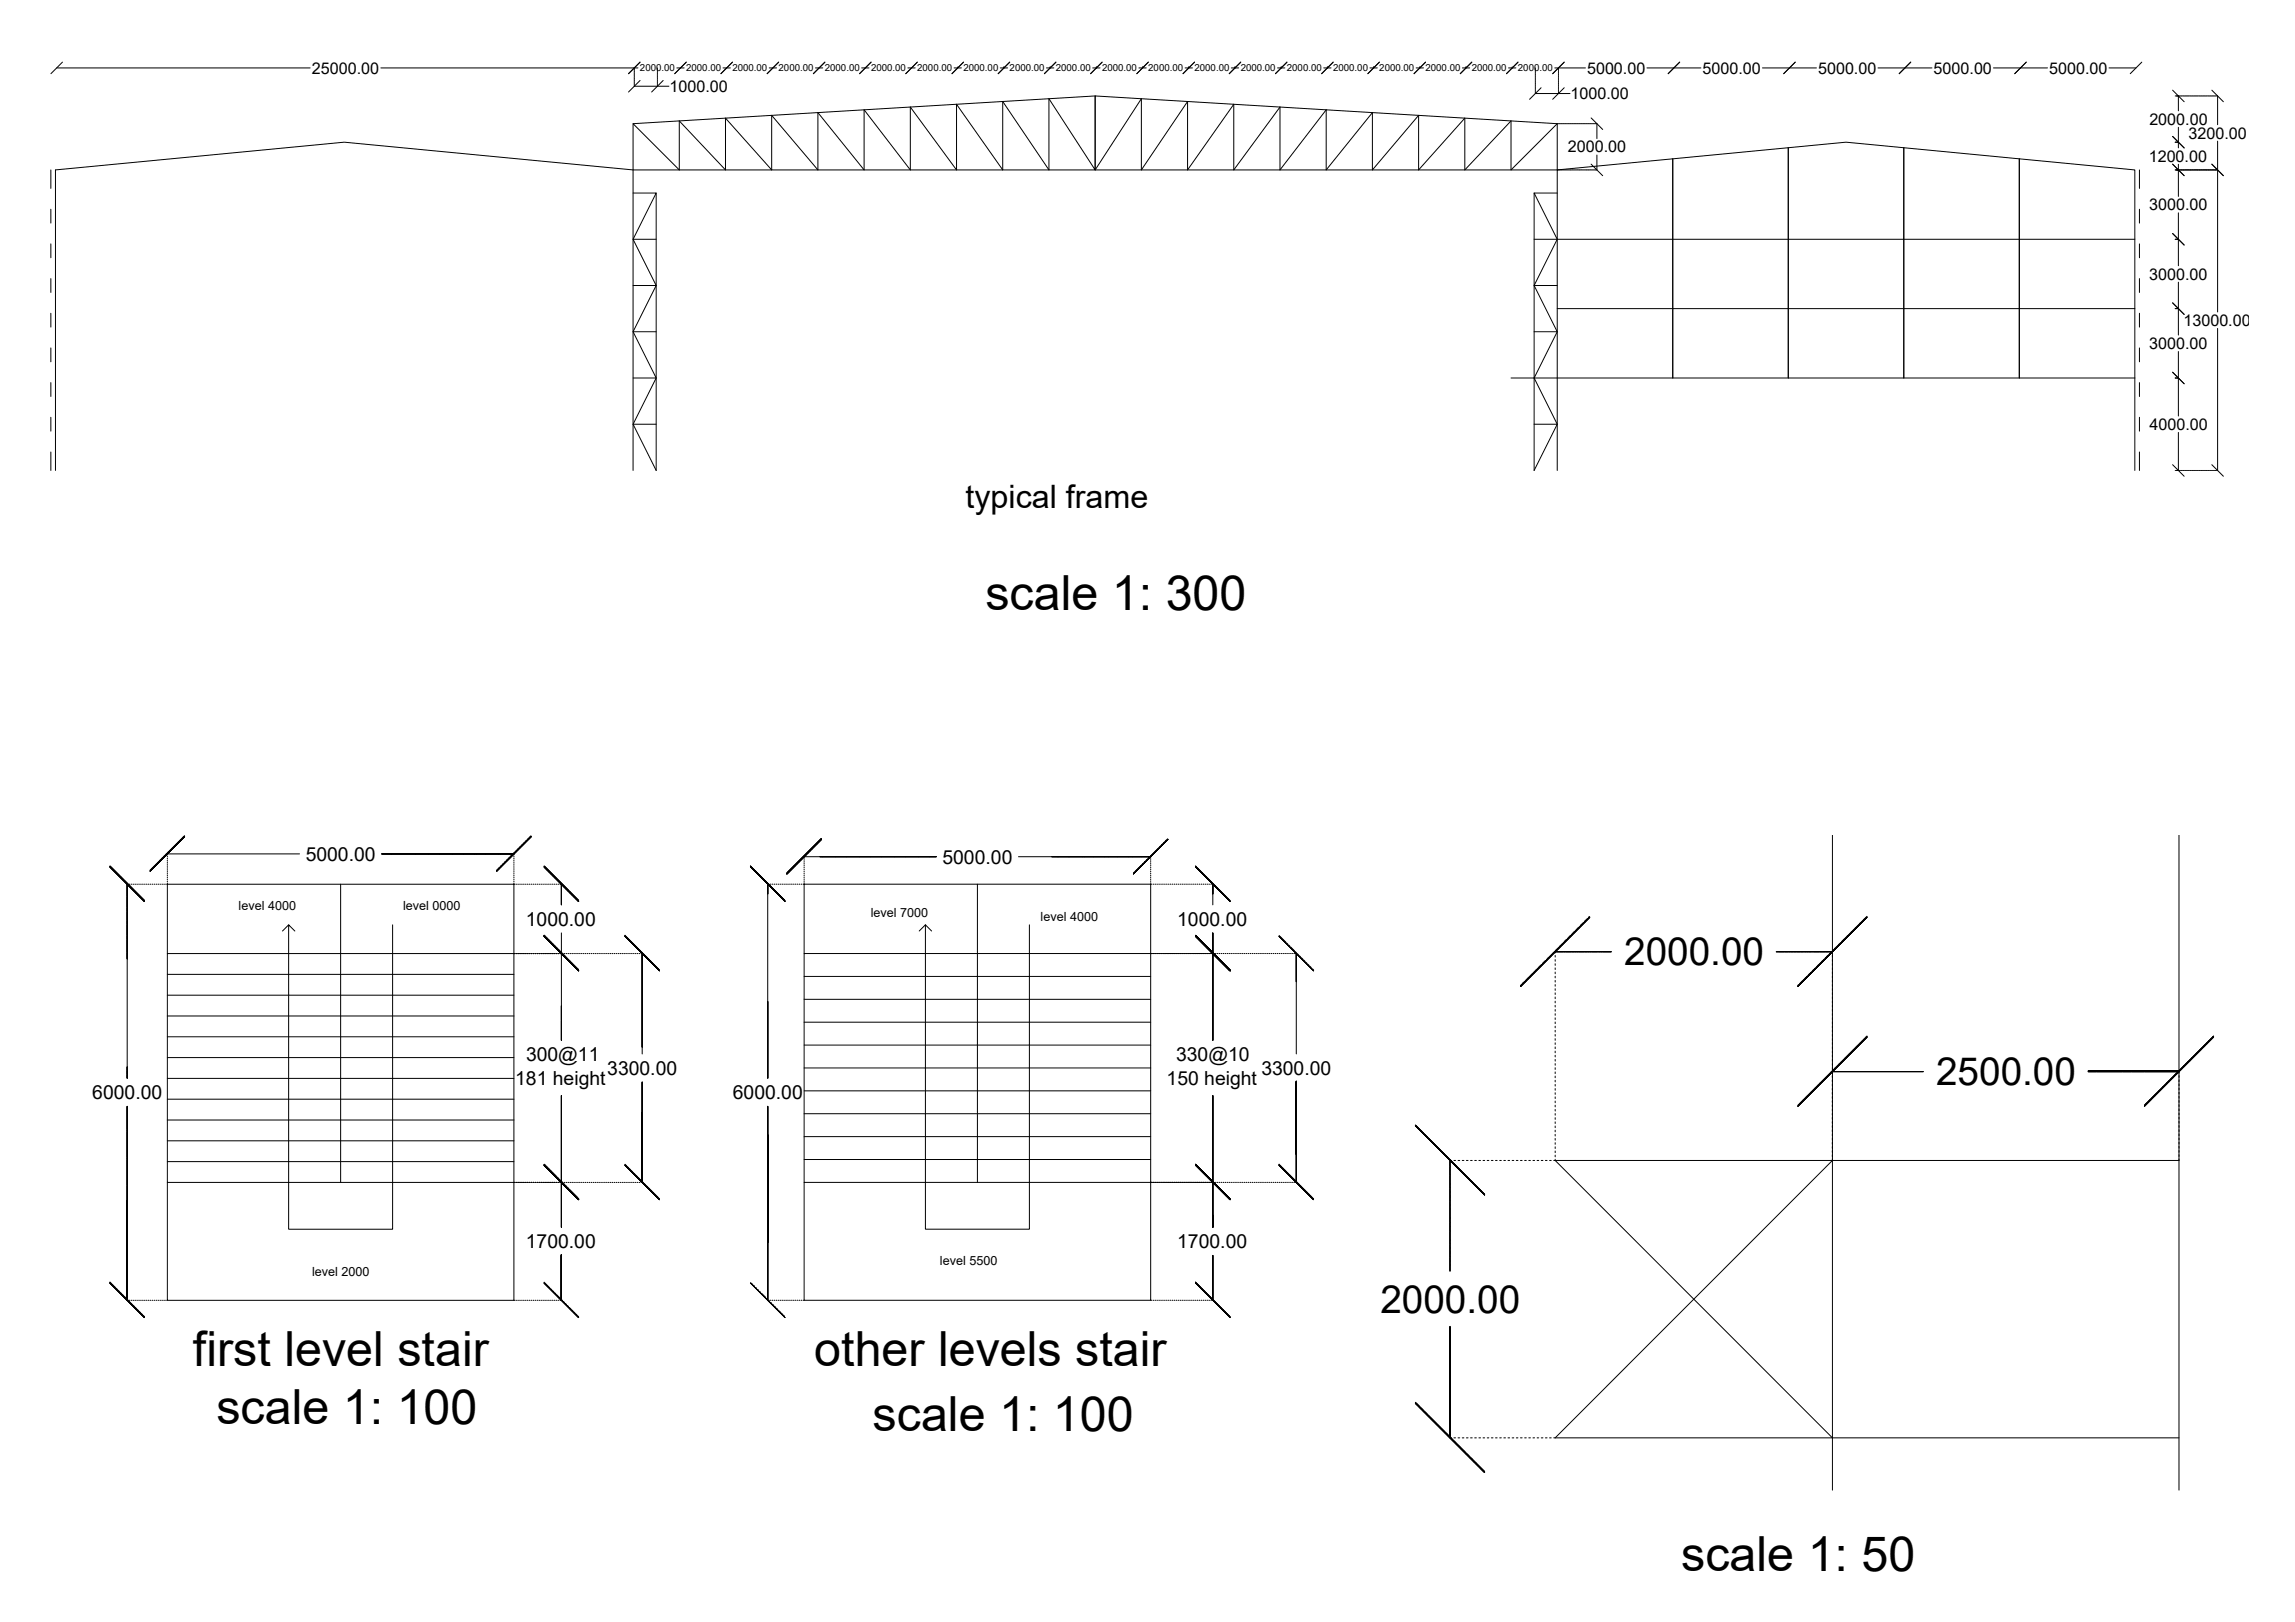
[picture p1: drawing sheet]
<svg xmlns="http://www.w3.org/2000/svg" width="841mm" height="594mm" viewBox="0 0 841 594" stroke-linecap="round" stroke-linejoin="round" font-family="sans-serif">
<defs><g id="words">
<g font-size="17.7">
<text x="361.1" y="223.5">scale 1: 300</text>
<text x="70.7" y="500.2">first level stair</text>
<text x="298.4" y="500.2">other levels stair</text>
<text x="79.3" y="521.6">scale 1: 100</text>
<text x="319.8" y="524.3">scale 1: 100</text>
<text x="616.1" y="575.5">scale 1: 50</text>
</g>
<g font-size="14.2">
<text x="595.2" y="353.6">2000.00</text>
<text x="709.5" y="397.5">2500.00</text>
<text x="505.8" y="480.8">2000.00</text>
</g>
<text font-size="11.8" x="353.8" y="186.2">typical frame</text>
<g font-size="7.1">
<text x="112" y="315.2">5000.00</text>
<text x="345.4" y="316.3">5000.00</text>
<text x="192.7" y="339.1">1000.00</text>
<text x="431.4" y="339">1000.00</text>
<text x="192.8" y="388.7">300@11</text>
<text x="431" y="388.7">330@10</text>
<text x="222.5" y="393.7">3300.00</text>
<text x="462.2" y="393.7">3300.00</text>
<text x="188.8" y="397.2">181 height</text>
<text x="427.5" y="397.2">150 height</text>
<text x="33.8" y="402.6">6000.00</text>
<text x="268.6" y="402.5">6000.00</text>
<text x="192.7" y="457.2">1700.00</text>
<text x="431.4" y="457.2">1700.00</text>
</g>
<g font-size="5.9">
<text x="114.3" y="27">25000.00</text>
<text x="581.6" y="27">5000.00</text>
<text x="623.9" y="27">5000.00</text>
<text x="666.3" y="27">5000.00</text>
<text x="708.6" y="27">5000.00</text>
<text x="750.9" y="27">5000.00</text>
<text x="245.3" y="33.7">1000.00</text>
<text x="575.5" y="36.3">1000.00</text>
<text x="787.7" y="45.7">2000.00</text>
<text x="802" y="50.8">3200.00</text>
<text x="574.6" y="55.8">2000.00</text>
<text x="787.4" y="59.2">1200.00</text>
<text x="787.6" y="77">3000.00</text>
<text x="787.6" y="102.4">3000.00</text>
<text x="800.1" y="119.4">13000.00</text>
<text x="787.6" y="127.8">3000.00</text>
<text x="787.7" y="157.5">4000.00</text>
</g>
<g font-size="4.6">
<text x="87.4" y="333.4">level 4000</text>
<text x="147.7" y="333.4">level 0000</text>
<text x="319.1" y="336">level 7000</text>
<text x="381.3" y="337.3">level 4000</text>
<text x="114.4" y="467.4">level 2000</text>
<text x="344.4" y="463.3">level 5500</text>
</g>
<g font-size="3.5">
<text x="234.5" y="26.1">2000.00</text>
<text x="251.5" y="26.1">2000.00</text>
<text x="268.4" y="26.1">2000.00</text>
<text x="285.3" y="26.1">2000.00</text>
<text x="302.3" y="26.1">2000.00</text>
<text x="319.2" y="26.1">2000.00</text>
<text x="336.1" y="26.1">2000.00</text>
<text x="353.1" y="26.1">2000.00</text>
<text x="370" y="26.1">2000.00</text>
<text x="386.9" y="26.1">2000.00</text>
<text x="403.9" y="26.1">2000.00</text>
<text x="420.8" y="26.1">2000.00</text>
<text x="437.7" y="26.1">2000.00</text>
<text x="454.7" y="26.1">2000.00</text>
<text x="471.6" y="26.1">2000.00</text>
<text x="488.5" y="26.1">2000.00</text>
<text x="505.5" y="26.1">2000.00</text>
<text x="522.4" y="26.1">2000.00</text>
<text x="539.3" y="26.1">2000.00</text>
<text x="556.3" y="26.1">2000.00</text>
</g>
</g></defs>
<!-- layer: initial layout -->
<g fill="none" stroke="#000" stroke-width=".37">
<path d="M232 45.3l16.9 16.9v-17.9l17 17.9v-18.9l16.9 18.9v-19.9l16.9 19.9v-21l17 21v-22l16.9 22v-23l16.9 23v-24l17 24v-25l16.9 25v-26l16.9 26v-27.1l169.4 10.2v16.9h-338.7l-105.8-10.1-105.9 10.1v110.1M570.7 45.3l-17 16.9v-17.9l-16.9 17.9v-18.9l-16.9 18.9v-19.9l-17 19.9v-21l-16.9 21v-22l-16.9 22v-23l-17 23v-24l-16.9 24v-25l-16.9 25v-26l-17 26v-27.1l-169.3 10.2v127M613 58.2v80.2M655.3 54.1v84.3M697.7 54.1v84.3M740 58.2v80.2M232 70.7h8.5l-8.5 16.9 8.5 17-8.5 16.9 8.5 16.9-8.5 17 8.5 16.9v-101.6M562.2 70.7v101.6l8.5-16.9-8.5-17 8.5-16.9-8.5-16.9 8.5-17-8.5-16.9h8.5M232 87.6h8.5M562.2 87.6h220.1M232 104.6h8.5M562.2 104.6h8.5"/>
<path d="M570.7 113h211.6M232 138.4h8.5M232 121.5h8.5M553.7 138.4h228.6M562.2 121.5h8.5M232 155.4h8.5M562.2 155.4h8.5M570.7 172.3v-110.1l105.8-10.1 105.8 10.1v110.1M671.5 305.9v239.9M798.5 305.9v239.9M569.9 425h228.6M569.9 526.6h228.6"/>
</g>
<!-- layer: dimensions -->
<g fill="none" stroke="#000" stroke-width=".37">
<path d="M20.8 24.9h92.9M139.6 24.9h94.2M232.4 31.5h8.5M232.4 24.9v.1M232.4 25.1v.1M232.4 25.4v.1M232.4 25.6v.1M232.4 25.9v.1M232.4 26.1v.2M232.4 26.4v.1M232.4 26.7v.1M232.4 26.9v.1"/>
<path d="M232.4 27.2v.1M232.4 27.4v.1M232.4 27.7v.1M232.4 27.9v.1M232.4 28.2v.1M232.4 28.4v.1M232.4 28.7v.1M232.4 28.9v.1M232.4 29.2v.1M232.4 29.4v.2M232.4 29.7v.1M232.4 30v.1"/>
<path d="M232.4 30.2v.1M232.4 30.5v.1M232.4 30.7v.1M232.4 31v.1M232.4 31.2v.1M240.9 24.9v.1M240.9 25.1v.1M240.9 25.4v.1M240.9 25.6v.1M240.9 25.9v.1M240.9 26.1v.2M240.9 26.4v.1"/>
<path d="M240.9 26.7v.1M240.9 26.9v.1M240.9 27.2v.1M240.9 27.4v.1M240.9 27.7v.1M240.9 27.9v.1M240.9 28.2v.1M240.9 28.4v.1M240.9 28.7v.1M240.9 28.9v.1M240.9 29.2v.1M240.9 29.4v.2"/>
<path d="M240.9 29.7v.1M240.9 30v.1M240.9 30.2v.1M240.9 30.5v.1M240.9 30.7v.1M240.9 31v.1M240.9 31.2v.1M240.9 31.6h4.2M248 24.9h2.7M265 24.9h2.6M281.9 24.9h2.7M298.8 24.9h2.7"/>
<path d="M315.8 24.9h2.6M332.7 24.9h2.7M349.6 24.9h2.7M351 24.9h.1M366.6 24.9h2.6M367.9 24.9h.1M383.5 24.9h2.7M384.8 24.9h.1M400.4 24.9h2.7M401.8 24.9h.1M417.4 24.9h2.6M418.7 24.9h.1"/>
<path d="M434.3 24.9h2.7M435.6 24.9h.1M451.2 24.9h2.7M452.6 24.9h.1M468.2 24.9h2.6M469.5 24.9h.1M485.1 24.9h2.7M486.4 24.9h.1M502 24.9h2.7M503.4 24.9h.1M519 24.9h2.6M520.3 24.9h.1"/>
<path d="M535.9 24.9h2.7M537.2 24.9h.1M552.8 24.9h2.7M554.2 24.9h.1M562.6 34.1h8.5M562.6 24.9v.1M562.6 25.2v.1M562.6 25.4v.2M562.6 25.7v.1M562.6 26v.1M562.6 26.2v.1M562.6 26.5v.1"/>
<path d="M562.6 26.7v.1M562.6 27v.1M562.6 27.2v.1M562.6 27.5v.1M562.6 27.7v.1M562.6 28v.1M562.6 28.2v.1M562.6 28.5v.1M562.6 28.8v.1M562.6 29v.1M562.6 29.3v.1M562.6 29.5v.1"/>
<path d="M562.6 29.8v.1M562.6 30v.1M562.6 30.3v.1M562.6 30.5v.1M562.6 30.8v.1M562.6 31v.1M562.6 31.3v.1M562.6 31.5v.2M562.6 31.8v.1M562.6 32.1v.1M562.6 32.3v.1M562.6 32.6v.1"/>
<path d="M562.6 32.8v.1M562.6 33.1v.1M562.6 33.3v.1M562.6 33.6v.1M562.6 33.8v.1M569.8 24.9h11.2M571.1 24.9v.1M571.1 25.2v.1M571.1 25.4v.2M571.1 25.7v.1M571.1 26v.1M571.1 26.2v.1"/>
<path d="M571.1 26.5v.1M571.1 26.7v.1M571.1 27v.1M571.1 27.2v.1M571.1 27.5v.1M571.1 27.7v.1M571.1 28v.1M571.1 28.2v.1M571.1 28.5v.1M571.1 28.8v.1M571.1 29v.1M571.1 29.3v.1"/>
<path d="M571.1 29.5v.1M571.1 29.8v.1M571.1 30v.1M571.1 30.3v.1M571.1 30.5v.1M571.1 30.8v.1M571.1 31v.1M571.1 31.3v.1M571.1 31.5v.2M571.1 31.8v.1M571.1 32.1v.1M571.1 32.3v.1"/>
<path d="M571.1 32.6v.1M571.1 32.8v.1M571.1 33.1v.1M571.1 33.3v.1M571.1 33.6v.1M571.1 33.8v.1M571.1 34.3h4.2M603.5 24.9h19.8M645.9 24.9h19.8M688.2 24.9h19.8M730.5 24.9h19.8M772.9 24.9h9.9"/>
<path d="M797.1 35.1h.1M797.4 35.1h.1M797.6 35.1h.9M798.3 35.1v5.5M798.6 35.1h.1M798.9 35.1h.1M799.1 35.1h.1M799.4 35.1h.1M799.6 35.1h.1M799.9 35.1h.1M800.1 35.1h.1M800.4 35.1h.1"/>
<path d="M800.6 35.1h.1M800.9 35.1h.1M801.1 35.1h.2M801.4 35.1h.1M801.7 35.1h.1M801.9 35.1h.1M802.2 35.1h.1M802.4 35.1h.1M802.7 35.1h.1M802.9 35.1h.1M803.2 35.1h.1M803.4 35.1h.1"/>
<path d="M803.7 35.1h.1M803.9 35.1h.1M804.2 35.1h.1M804.4 35.1h.2M804.7 35.1h.1M805 35.1h.1M805.2 35.1h.1M805.5 35.1h.1M805.7 35.1h.1M806 35.1h.1M806.2 35.1h.1M806.5 35.1h.1"/>
<path d="M806.7 35.1h.1M807 35.1h.1M807.2 35.1h.1M807.5 35.1h.1M807.7 35.1h.2M808 35.1h.1M808.3 35.1h.1M808.5 35.1h.1M808.8 35.1h.1M809 35.1h.1M809.3 35.1h.1M809.5 35.1h.1"/>
<path d="M809.8 35.1h.1M810 35.1h.1M810.3 35.1h.1M810.5 35.1h.1M810.8 35.1h.1M811.1 35.1h.1M811.3 35.1h.1M811.6 35.1h.1M811.8 35.1h.1M812.1 35.1h.1M812.3 35.1h.1M812.6 35.1l.1 10.6"/>
<path d="M570.7 45.3h.1M570.9 45.3h.1M571.1 45.3h.2M571.4 45.3h.1M571.7 45.3h.1M571.9 45.3h.1M572.2 45.3h.1M572.4 45.3h.1M572.7 45.3h.1M572.9 45.3h.1M573.2 45.3h.1M573.4 45.3h.1"/>
<path d="M573.7 45.3h.1M573.9 45.3h.1M574.2 45.3h.1M574.4 45.3h.2M574.7 45.3h.1M575 45.3h.1M575.2 45.3h.1M575.5 45.3h.1M575.7 45.3h.1M576 45.3h.1M576.2 45.3h.1M576.5 45.3h.1"/>
<path d="M576.7 45.3h.1M577 45.3h.1M577.2 45.3h.1M577.5 45.3h.1M577.8 45.3h.1M578 45.3h.1M578.3 45.3h.1M578.5 45.3h.1M578.8 45.3h.1M579 45.3h.1M579.3 45.3h.1M579.5 45.3h.1"/>
<path d="M579.8 45.3h.1M580 45.3h.1M580.3 45.3h.1M580.5 45.3h.2M580.8 45.3h.1M581.1 45.3h.1M581.3 45.3h.1M581.6 45.3h.1M581.8 45.3h.1M582.1 45.3h.1M582.3 45.3h.1M582.6 45.3h.1"/>
<path d="M582.8 45.3h.1M583.1 45.3h.1M583.3 45.3h.1M583.6 45.3h.1M583.8 45.3h.2M584.1 45.3h.1M584.4 45.3h.1M584.6 45.3h.1M584.9 45.3h.1M585.1 45.3l.1 5.5M585.2 56.8l-.1 5.4M797.1 52.1h.1"/>
<path d="M797.4 52.1h.1M797.7 52.1h.1M797.9 52.1h.1M798.2 52.1h.1M798.3 46.6v7.6M812.7 51.7v62.6M570.7 62.2h.1M570.9 62.2h.1M571.1 62.2h.2M571.4 62.2h.1M571.7 62.2h.1M571.9 62.2h.1"/>
<path d="M572.2 62.2h.1M572.4 62.2h.1M572.7 62.2h.1M572.9 62.2h.1M573.2 62.2h.1M573.4 62.2h.1M573.7 62.2h.1M573.9 62.2h.1M574.2 62.2h.1M574.4 62.2h.2M574.7 62.2h.1M575 62.2h.1"/>
<path d="M575.2 62.2h.1M575.5 62.2h.1M575.7 62.2h.1M576 62.2h.1M576.2 62.2h.1M576.5 62.2h.1M576.7 62.2h.1M577 62.2h.1M577.2 62.2h.1M577.5 62.2h.1M577.8 62.2h.1M578 62.2h.1"/>
<path d="M578.3 62.2h.1M578.5 62.2h.1M578.8 62.2h.1M579 62.2h.1M579.3 62.2h.1M579.5 62.2h.1M579.8 62.2h.1M580 62.2h.1M580.3 62.2h.1M580.5 62.2h.2M580.8 62.2h.1M581.1 62.2h.1"/>
<path d="M581.3 62.2h.1M581.6 62.2h.1M581.8 62.2h.1M582.1 62.2h.1M582.3 62.2h.1M582.6 62.2h.1M582.8 62.2h.1M583.1 62.2h.1M583.3 62.2h.1M583.6 62.2h.1M583.8 62.2h.2M584.1 62.2h.1"/>
<path d="M584.4 62.2h.1M584.6 62.2h.1M584.9 62.2h.1M797.1 62.2h.1M797.4 62.2h.1M797.6 62.2h.9M798.3 60.2v11.7M798.3 77.9v19.4M798.6 62.2h.1M798.9 62.2h.1M799.1 62.2h.1M799.4 62.2h.1"/>
<path d="M799.6 62.2h.1M799.9 62.2h.1M800.1 62.2h.1M800.4 62.2h.1M800.6 62.2h.1M800.9 62.2h.1M801.1 62.2h.2M801.4 62.2h.1M801.7 62.2h.1M801.9 62.2h.1M802.2 62.2h.1M802.4 62.2h.1"/>
<path d="M802.7 62.2h.1M802.9 62.2h.1M803.2 62.2h.1M803.4 62.2h.1M803.7 62.2h.1M803.9 62.2h.1M804.2 62.2h.1M804.4 62.2h.2M804.7 62.2h.1M805 62.2h.1M805.2 62.2h.1M805.5 62.2h.1"/>
<path d="M805.7 62.2h.1M806 62.2h.1M806.2 62.2h.1M806.5 62.2h.1M806.7 62.2h.1M807 62.2h.1M807.2 62.2h.1M807.5 62.2h.1M807.7 62.2h.2M808 62.2h.1M808.3 62.2h.1M808.5 62.2h.1"/>
<path d="M808.8 62.2h.1M809 62.2h.1M809.3 62.2h.1M809.5 62.2h.1M809.8 62.2h.1M810 62.2h.1M810.3 62.2h.1M810.5 62.2h.1M810.8 62.2h.1M811.1 62.2h.1M811.3 62.2h.1M811.6 62.2h.1"/>
<path d="M811.8 62.2h.1M812.1 62.2h.1M812.3 62.2h.1M812.6 62.2h.1M797.1 87.6h.1M797.4 87.6h.1M797.7 87.6h.1M797.9 87.6h.1M798.2 87.6h.1M797.1 113h.1M797.4 113h.1M797.7 113h.1"/>
<path d="M797.9 113h.1M798.2 113h.1M798.3 103.4v19.3M797.1 138.4h.1M797.4 138.4h.1M797.7 138.4h.1M797.9 138.4h.1M798.2 138.4h.1M798.3 128.8v23.6M812.7 120.3l-.1 52M798.3 158.4v13.9M797.1 172.3h.1"/>
<path d="M797.4 172.3h.1M797.6 172.3h.9M798.6 172.3h.1M798.9 172.3h.1M799.1 172.3h.1M799.4 172.3h.1M799.6 172.3h.1M799.9 172.3h.1M800.1 172.3h.1M800.4 172.3h.1M800.6 172.3h.1M800.9 172.3h.1"/>
<path d="M801.1 172.3h.2M801.4 172.3h.1M801.7 172.3h.1M801.9 172.3h.1M802.2 172.3h.1M802.4 172.3h.1M802.7 172.3h.1M802.9 172.3h.1M803.2 172.3h.1M803.4 172.3h.1M803.7 172.3h.1M803.9 172.3h.1"/>
<path d="M804.2 172.3h.1M804.4 172.3h.2M804.7 172.3h.1M805 172.3h.1M805.2 172.3h.1M805.5 172.3h.1M805.7 172.3h.1M806 172.3h.1M806.2 172.3h.1M806.5 172.3h.1M806.7 172.3h.1M807 172.3h.1"/>
<path d="M807.2 172.3h.1M807.5 172.3h.1M807.7 172.3h.2M808 172.3h.1M808.3 172.3h.1M808.5 172.3h.1M808.8 172.3h.1M809 172.3h.1M809.3 172.3h.1M809.5 172.3h.1M809.8 172.3h.1M810 172.3h.1"/>
<path d="M810.3 172.3h.1M810.5 172.3h.1M810.8 172.3h.1M811.1 172.3h.1M811.3 172.3h.1M811.6 172.3h.1M811.8 172.3h.1M812.1 172.3h.1M812.3 172.3h.1M61.3 313.6v.3M61.3 314.3v.3M61.3 315.1v.3"/>
<path d="M61.3 315.9v.3M61.3 316.6v.3M61.3 317.4v.3M61.3 318.2v.2M61.3 318.9v.3M61.3 319.7v.3M109.8 312.8h-48.5v.3M139.9 312.8h.1M140 312.8h.1M140.1 312.8h.1M140.2 312.8h.1M140.3 312.8h.1"/>
<path d="M140.4 312.8h.1M140.5 312.8h.1M140.6 312.8h.1M140.7 312.8h.1M140.8 312.8h.1M140.9 312.8h.1M141 312.8h.1M141.1 312.8h.1M141.2 312.8h.1M141.3 312.8h.1M141.4 312.8h.1M141.5 312.8h.1"/>
<path d="M141.6 312.8h.1M141.7 312.8h.1M141.8 312.8h.1M141.9 312.8h.1M142 312.8h.1M142.1 312.8h.1M142.2 312.8h.1M142.3 312.8h.1M142.4 312.8h.1M142.5 312.8h.1M142.6 312.8h.1M142.7 312.8h.1"/>
<path d="M142.8 312.8h.1M142.9 312.8h.1M143 312.8h.1M143.1 312.8h.1M143.2 312.8h.1M143.3 312.8h.1M143.4 312.8h.1M143.5 312.8h.1M143.6 312.8h.1M143.7 312.8h.1M143.8 312.8h.1M143.9 312.8h.1"/>
<path d="M144 312.8h.1M144.1 312.8h.1M144.2 312.8h.1M144.3 312.8h.1M144.4 312.8h.1M144.5 312.8h.1M144.6 312.8h.1M144.7 312.8h.1M144.8 312.8h.1M144.9 312.8h.1M145 312.8h.1M145.1 312.8h.1"/>
<path d="M145.2 312.8h.1M145.3 312.8h.1M145.4 312.8h.1M145.5 312.8h.1M145.6 312.8h.1M145.7 312.8h.1M145.8 312.8h.1M145.9 312.8h.1M146 312.8h.1M146.1 312.8h.1M146.2 312.8h.1M146.3 312.8h.1"/>
<path d="M146.4 312.8h.1M146.5 312.8h.1M146.6 312.8h.1M146.7 312.8h.1M146.8 312.8h.1M146.9 312.8h.1M147 312.8h.1M147.1 312.8h.1M147.2 312.8h.1M147.3 312.8h.1M147.4 312.8h.1M147.5 312.8h.1"/>
<path d="M147.6 312.8h.1M147.7 312.8h.1M147.8 312.8h.1M147.9 312.8h.1M148 312.8h.1M148.1 312.8h.1M148.2 312.8h.1M148.3 312.8h.1M148.4 312.8h.1M148.5 312.8h.1M148.6 312.8h.1M148.7 312.8h.1"/>
<path d="M148.8 312.8h.1M148.9 312.8h.1M149 312.8h.1M149.1 312.8h.1M149.2 312.8h.1M149.3 312.8h.1M149.4 312.8h.1M149.5 312.8h.1M149.6 312.8h.1M149.7 312.8h.1M149.8 312.8h.1M149.9 312.8h.1"/>
<path d="M150 312.8h.1M150.1 312.8h.1M150.2 312.8h.1M150.3 312.8h.1M150.4 312.8h.1M150.5 312.8h.1M150.6 312.8h.1M150.7 312.8h.1M150.8 312.8h.1M150.9 312.8h.1M151 312.8h.1M151.1 312.8h.1"/>
<path d="M151.2 312.8h.1M151.3 312.8h.1M151.4 312.8h.1M151.5 312.8h.1M151.6 312.8h.1M151.7 312.8h.1M151.8 312.8h.1M151.9 312.8h.1M152 312.8h.1M152.1 312.8h.1M152.2 312.8h.1M152.3 312.8h.1"/>
<path d="M152.4 312.8h.1M152.5 312.8h.1M152.6 312.8h.1M152.7 312.8h.1M152.8 312.8h.1M152.9 312.8h.1M153 312.8h.1M153.1 312.8h.1M153.2 312.8h.1M153.3 312.8h.1M153.4 312.8h.1M153.5 312.8h.1"/>
<path d="M153.6 312.8h.1M153.7 312.8h.1M153.8 312.8h.1M153.9 312.8h.1M154 312.8h.1M154.1 312.8h.1M154.2 312.8h.1M154.3 312.8h.1M154.4 312.8h.1M154.5 312.8h.1M154.6 312.8h.1M154.7 312.8h.1"/>
<path d="M154.8 312.8h.1M154.9 312.8h.1M155 312.8h.1M155.1 312.8h.1M155.2 312.8h.1M155.3 312.8h.1M155.4 312.8h.1M155.5 312.8h.1M155.6 312.8h.1M155.7 312.8h.1M155.8 312.8h.1M155.9 312.8h.1"/>
<path d="M156 312.8h.1M156.1 312.8h.1M156.2 312.8h.1M156.3 312.8h.1M156.4 312.8h.1M156.5 312.8h.1M156.6 312.8h.1M156.7 312.8h.1M156.8 312.8h.1M156.9 312.8h.1M157 312.8h.1M157.1 312.8h.1"/>
<path d="M157.2 312.8h.1M157.3 312.8h.1M157.4 312.8h.1M157.5 312.8h.1M157.6 312.8h.1M157.7 312.8h.1M157.8 312.8h.1M157.9 312.8h.1M158 312.8h.1M158.1 312.8h.1M158.2 312.8h.1M158.3 312.8h.1"/>
<path d="M158.4 312.8h.1M158.5 312.8h.1M158.6 312.8h.1M158.7 312.8h.1M158.8 312.8h.1M158.9 312.8h.1M159 312.8h.1M159.1 312.8h.1M159.2 312.8h.1M159.3 312.8h.1M159.4 312.8h.1M159.5 312.8h.1"/>
<path d="M159.6 312.8h.1M159.7 312.8h.1M159.8 312.8h.1M159.9 312.8h.1M160 312.8h.1M160.1 312.8h.1M160.2 312.8h.1M160.3 312.8h.1M160.4 312.8h.1M160.5 312.8h.1M160.6 312.8h.1M160.7 312.8h.1"/>
<path d="M160.8 312.8h.1M160.9 312.8h.1M161 312.8h.1M161.1 312.8h.1M161.2 312.8h.1M161.3 312.8h.1M161.4 312.8h.1M161.5 312.8h.1M161.6 312.8h.1M161.7 312.8h.1M161.8 312.8h.1M161.9 312.8h.1"/>
<path d="M162 312.8h.1M162.1 312.8h.1M162.2 312.8h.1M162.3 312.8h.1M162.4 312.8h.1M162.5 312.8h.1M162.6 312.8h.1M162.7 312.8h.1M162.8 312.8h.1M162.9 312.8h.1M163 312.8h.1M163.1 312.8h.1"/>
<path d="M163.2 312.8h.1M163.3 312.8h.1M163.4 312.8h.1M163.5 312.8h.1M163.6 312.8h.1M163.7 312.8h.1M163.8 312.8h.1M163.9 312.8h.1M164 312.8h.1M164.1 312.8h.1M164.2 312.8h.1M164.3 312.8h.1"/>
<path d="M164.4 312.8h.1M164.5 312.8h.1M164.6 312.8h.1M164.7 312.8h.1M164.8 312.8h.1M164.9 312.8h.1M165 312.8h.1M165.1 312.8h.1M165.2 312.8h.1M165.3 312.8h.1M165.4 312.8h.1M165.5 312.8h.1"/>
<path d="M165.6 312.8h.1M165.7 312.8h.1M165.8 312.8h.1M165.9 312.8h.1M166 312.8h.1M166.1 312.8h.1M166.2 312.8h.1M166.3 312.8h.1M166.4 312.8h.1M166.5 312.8h.1M166.6 312.8h.1M166.7 312.8h.1"/>
<path d="M166.8 312.8h.1M166.9 312.8h.1M167 312.8h.1M167.1 312.8h.1M167.2 312.8h.1M167.3 312.8h.1M167.4 312.8h.1M167.5 312.8h.1M167.6 312.8h.1M167.7 312.8h.1M167.8 312.8h.1M167.9 312.8h.1"/>
<path d="M168 312.8h.1M168.1 312.8h.1M168.2 312.8h.1M168.3 312.8h.1M168.4 312.8h.1M168.5 312.8h.1M168.6 312.8h.1M168.7 312.8h.1M168.8 312.8h.1M168.9 312.8h.1M169 312.8h.1M169.1 312.8h.1"/>
<path d="M169.2 312.8h.1M169.3 312.8h.1M169.4 312.8h.1M169.5 312.8h.1M169.6 312.8h.1M169.7 312.8h.1M169.8 312.8h.1M169.9 312.8h.1M170 312.8h.1M170.1 312.8h.1M170.2 312.8h.1M170.3 312.8h.1"/>
<path d="M170.4 312.8h.1M170.5 312.8h.1M170.6 312.8h.1M170.7 312.8h.1M170.8 312.8h.1M170.9 312.8h.1M171 312.8h.1M171.1 312.8h.1M171.2 312.8h.1M171.3 312.8h.1M171.4 312.8h.1M171.5 312.8h.1"/>
<path d="M171.6 312.8h.1M171.7 312.8h.1M171.8 312.8h.1M171.9 312.8h.1M172 312.8h.1M172.1 312.8h.1M172.2 312.8h.1M172.3 312.8h.1M172.4 312.8h.1M172.5 312.8h.1M172.6 312.8h.1M172.7 312.8h.1"/>
<path d="M172.8 312.8h.1M172.9 312.8h.1M173 312.8h.1M173.1 312.8h.1M173.2 312.8h.1M173.3 312.8h.1M173.4 312.8h.1M173.5 312.8h.1M173.6 312.8h.1M173.7 312.8h.1M173.8 312.8h.1M173.9 312.8h.1"/>
<path d="M174 312.8h.1M174.1 312.8h.1M174.2 312.8h.1M174.3 312.8h.1M174.4 312.8h.1M174.5 312.8h.1M174.6 312.8h.1M174.7 312.8h.1M174.8 312.8h.1M174.9 312.8h.1M175 312.8h.1M175.1 312.8h.1"/>
<path d="M175.2 312.8h.1M175.3 312.8h.1M175.4 312.8h.1M175.5 312.8h.1M175.6 312.8h.1M175.7 312.8h.1M175.8 312.8h.1M175.9 312.8h.1M176 312.8h.1M176.1 312.8h.1M176.2 312.8h.1M176.3 312.8h.1"/>
<path d="M176.4 312.8h.1M176.5 312.8h.1M176.6 312.8h.1M176.7 312.8h.1M176.8 312.8h.1M176.9 312.8h.1M177 312.8h.1M177.1 312.8h.1M177.2 312.8h.1M177.3 312.8h.1M177.4 312.8h.1M177.5 312.8h.1"/>
<path d="M177.6 312.8h.1M177.7 312.8h.1M177.8 312.8h.1M177.9 312.8h.1M178 312.8h.1M178.1 312.8h.1M178.2 312.8h.1M178.3 312.8h.1M178.4 312.8h.1M178.5 312.8h.1M178.6 312.8h.1M178.7 312.8h.1"/>
<path d="M178.8 312.8h.1M178.9 312.8h.1M179 312.8h.1M179.1 312.8h.1M179.2 312.8h.1M179.3 312.8h.1M179.4 312.8h.1M179.5 312.8h.1M179.6 312.8h.1M179.7 312.8h.1M179.8 312.8h.1M179.9 312.8h.1"/>
<path d="M180 312.8h.1M180.1 312.8h.1M180.2 312.8h.1M180.3 312.8h.1M180.4 312.8h.1M180.5 312.8h.1M180.6 312.8h.1M180.7 312.8h.1M180.8 312.8h.1M180.9 312.8h.1M181 312.8h.1M181.1 312.8h.1"/>
<path d="M181.2 312.8h.1M181.3 312.8h.1M181.4 312.8h.1M181.5 312.8h.1M181.6 312.8h.1M181.7 312.8h.1M181.8 312.8h.1M181.9 312.8h.1M182 312.8h.1M182.1 312.8h.1M182.2 312.8h.1M182.3 312.8h.1"/>
<path d="M182.4 312.8h.1M182.5 312.8h.1M182.6 312.8h.1M182.7 312.8h.1M182.8 312.8h.1M182.9 312.8h.1M183 312.8h.1M183.1 312.8h.1M183.2 312.8h.1M183.3 312.8h.1M183.4 312.8h.1M183.5 312.8h.1"/>
<path d="M183.6 312.8h.1M183.7 312.8h.1M183.8 312.8h.1M183.9 312.8h.1M184 312.8h.1M184.1 312.8h.1M184.2 312.8h.1M184.3 312.8h.1M184.4 312.8h.1M184.5 312.8h.1M184.6 312.8h.1M184.7 312.8h.1"/>
<path d="M184.8 312.8h.1M184.9 312.8h.1M185 312.8h.1M185.1 312.8h.1M185.2 312.8h.1M185.3 312.8h.1M185.4 312.8h.1M185.5 312.8h.1M185.6 312.8h.1M185.7 312.8h.1M185.8 312.8h.1M185.9 312.8h.1"/>
<path d="M186 312.8h.1M186.1 312.8h.1M186.2 312.8h.1M186.3 312.8h.1M186.4 312.8h.1M186.5 312.8h.1M186.6 312.8h.1M186.7 312.8h.1M186.8 312.8h.1M186.9 312.8h.1M187 312.8h.1M187.1 312.8h.1"/>
<path d="M187.2 312.8h.1M187.3 312.8h.1M187.4 312.8h.1M187.5 312.8h.1M187.6 312.8h.1M187.7 312.8h.1M187.8 312.8h.1M187.9 312.8h.1M188 312.8h.1M188.1 312.8h.1M188.2 312.8h.1M188.3 312.8h.1"/>
<path d="M188.3 312.7v.4M188.3 313.6v.3M188.3 314.3v.3M188.3 315.1v.3M188.3 315.9v.3M188.3 316.6v.3M188.3 317.4v.3M188.3 318.2v.2M188.3 318.9v.3M188.3 319.7v.3M294.7 314.5v.3M294.7 315.2v.3"/>
<path d="M294.7 316v.3M294.7 316.8v.3M294.7 317.5v.3M294.7 318.3v.3M294.7 319v.3M294.7 319.8v.3M343.1 313.8h-48.4v.2M373.2 313.8h12.3M385.5 313.8h.1M385.6 313.8h.1M385.7 313.8h.1M385.8 313.8h.1"/>
<path d="M385.9 313.8h.1M386 313.8h.1M386.1 313.8h.1M386.2 313.8h.1M386.3 313.8h.1M386.4 313.8h.1M386.5 313.8h.1M386.6 313.8h.1M386.7 313.8h.1M386.8 313.8h.1M386.9 313.8h.1M387 313.8h.1"/>
<path d="M387.1 313.8h.1M387.2 313.8h.1M387.3 313.8h.1M387.4 313.8h.1M387.5 313.8h.1M387.6 313.8h.1M387.7 313.8h.1M387.8 313.8h.1M387.9 313.8h.1M388 313.8h.1M388.1 313.8h.1M388.2 313.8h.1"/>
<path d="M388.3 313.8h.1M388.4 313.8h.1M388.5 313.8h.1M388.6 313.8h.1M388.7 313.8h.1M388.8 313.8h.1M388.9 313.8h.1M389 313.8h.1M389.1 313.8h.1M389.2 313.8h.1M389.3 313.8h.1M389.4 313.8h.1"/>
<path d="M389.5 313.8h.1M389.6 313.8h.1M389.7 313.8h.1M389.8 313.8h.1M389.9 313.8h.1M390 313.8h.1M390.1 313.8h.1M390.2 313.8h.1M390.3 313.8h.1M390.4 313.8h.1M390.5 313.8h.1M390.6 313.8h.1"/>
<path d="M390.7 313.8h.1M390.8 313.8h.1M390.9 313.8h.1M391 313.8h.1M391.1 313.8h.1M391.2 313.8h.1M391.3 313.8h.1M391.4 313.8h.1M391.5 313.8h.1M391.6 313.8h.1M391.7 313.8h.1M391.8 313.8h.1"/>
<path d="M391.9 313.8h.1M392 313.8h.1M392.1 313.8h.1M392.2 313.8h.1M392.3 313.8h.1M392.4 313.8h.1M392.5 313.8h.1M392.6 313.8h.1M392.7 313.8h.1M392.8 313.8h.1M392.9 313.8h.1M393 313.8h.1"/>
<path d="M393.1 313.8h.1M393.2 313.8h.1M393.3 313.8h.1M393.4 313.8h.1M393.5 313.8h.1M393.6 313.8h.1M393.7 313.8h.1M393.8 313.8h.1M393.9 313.8h.1M394 313.8h.1M394.1 313.8h.1M394.2 313.8h.1"/>
<path d="M394.3 313.8h.1M394.4 313.8h.1M394.5 313.8h.1M394.6 313.8h.1M394.7 313.8h.1M394.8 313.8h.1M394.9 313.8h.1M395 313.8h.1M395.1 313.8h.1M395.2 313.8h.1M395.3 313.8h.1M395.4 313.8h.1"/>
<path d="M395.5 313.8h.1M395.6 313.8h.1M395.7 313.8h.1M395.8 313.8h.1M395.9 313.8h.1M396 313.8h.1M396.1 313.8h.1M396.2 313.8h.1M396.3 313.8h.1M396.4 313.8h.1M396.5 313.8h.1M396.6 313.8h.1"/>
<path d="M396.7 313.8h.1M396.8 313.8h.1M396.9 313.8h.1M397 313.8h.1M397.1 313.8h.1M397.2 313.8h.1M397.3 313.8h.1M397.4 313.8h.1M397.5 313.8h.1M397.6 313.8h.1M397.7 313.8h.1M397.8 313.8h.1"/>
<path d="M397.9 313.8h.1M398 313.8h.1M398.1 313.8h.1M398.2 313.8h.1M398.3 313.8h.1M398.4 313.8h.1M398.5 313.8h.1M398.6 313.8h.1M398.7 313.8h.1M398.8 313.8h.1M398.9 313.8h.1M399 313.8h.1"/>
<path d="M399.1 313.8h.1M399.2 313.8h.1M399.3 313.8h.1M399.4 313.8h.1M399.5 313.8h.1M399.6 313.8h.1M399.7 313.8h.1M399.8 313.8h.1M399.9 313.8h.1M400 313.8h.1M400.1 313.8h.1M400.2 313.8h.1"/>
<path d="M400.3 313.8h.1M400.4 313.8h.1M400.5 313.8h.1M400.6 313.8h.1M400.7 313.8h.1M400.8 313.8h.1M400.9 313.8h.1M401 313.8h.1M401.1 313.8h.1M401.2 313.8h.1M401.3 313.8h.1M401.4 313.8h.1"/>
<path d="M401.5 313.8h.1M401.6 313.8h.1M401.7 313.8h.1M401.8 313.8h.1M401.9 313.8h.1M402 313.8h.1M402.1 313.8h.1M402.2 313.8h.1M402.3 313.8h.1M402.4 313.8h.1M402.5 313.8h.1M402.6 313.8h.1"/>
<path d="M402.7 313.8h.1M402.8 313.8h.1M402.9 313.8h.1M403 313.8h.1M403.1 313.8h.1M403.2 313.8h.1M403.3 313.8h.1M403.4 313.8h.1M403.5 313.8h.1M403.6 313.8h.1M403.7 313.8h.1M403.8 313.8h.1"/>
<path d="M403.9 313.8h.1M404 313.8h.1M404.1 313.8h.1M404.2 313.8h.1M404.3 313.8h.1M404.4 313.8h.1M404.5 313.8h.1M404.6 313.8h.1M404.7 313.8h.1M404.8 313.8h.1M404.9 313.8h.1M405 313.8h.1"/>
<path d="M405.1 313.8h.1M405.2 313.8h.1M405.3 313.8h.1M405.4 313.8h.1M405.5 313.8h.1M405.6 313.8h.1M405.7 313.8h.1M405.8 313.8h.1M405.9 313.8h.1M406 313.8h.1M406.1 313.8h.1M406.2 313.8h.1"/>
<path d="M406.3 313.8h.1M406.4 313.8h.1M406.5 313.8h.1M406.6 313.8h.1M406.7 313.8h.1M406.8 313.8h.1M406.9 313.8h.1M407 313.8h.1M407.1 313.8h.1M407.2 313.8h.1M407.3 313.8h.1M407.4 313.8h.1"/>
<path d="M407.5 313.8h.1M407.6 313.8h.1M407.7 313.8h.1M407.8 313.8h.1M407.9 313.8h.1M408 313.8h.1M408.1 313.8h.1M408.2 313.8h.1M408.3 313.8h.1M408.4 313.8h.1M408.5 313.8h.1M408.6 313.8h.1"/>
<path d="M408.7 313.8h.1M408.8 313.8h.1M408.9 313.8h.1M409 313.8h.1M409.1 313.8h.1M409.2 313.8h.1M409.3 313.8h.1M409.4 313.8h.1M409.5 313.8h.1M409.6 313.8h.1M409.7 313.8h.1M409.8 313.8h.1"/>
<path d="M409.9 313.8h.1M410 313.8h.1M410.1 313.8h.1M410.2 313.8h.1M410.3 313.8h.1M410.4 313.8h.1M410.5 313.8h.1M410.6 313.8h.1M410.7 313.8h.1M410.8 313.8h.1M410.9 313.8h.1M411 313.8h.1"/>
<path d="M411.1 313.8h.1M411.2 313.8h.1M411.3 313.8h.1M411.4 313.8h.1M411.5 313.8h.1M411.6 313.8h.1M411.7 313.8h.1M411.8 313.8h.1M411.9 313.8h.1M412 313.8h.1M412.1 313.8h.1M412.2 313.8h.1"/>
<path d="M412.3 313.8h.1M412.4 313.8h.1M412.5 313.8h.1M412.6 313.8h.1M412.7 313.8h.1M412.8 313.8h.1M412.9 313.8h.1M413 313.8h.1M413.1 313.8h.1M413.2 313.8h.1M413.3 313.8h.1M413.4 313.8h.1"/>
<path d="M413.5 313.8h.1M413.6 313.8h.1M413.7 313.8h.1M413.8 313.8h.1M413.9 313.8h.1M414 313.8h.1M414.1 313.8h.1M414.2 313.8h.1M414.3 313.8h.1M414.4 313.8h.1M414.5 313.8h.1M414.6 313.8h.1"/>
<path d="M414.7 313.8h.1M414.8 313.8h.1M414.9 313.8h.1M415 313.8h.1M415.1 313.8h.1M415.2 313.8h.1M415.3 313.8h.1M415.4 313.8h.1M415.5 313.8h.1M415.6 313.8h.1M415.7 313.8h.1M415.8 313.8h.1"/>
<path d="M415.9 313.8h.1M416 313.8h.1M416.1 313.8h.1M416.2 313.8h.1M416.3 313.8h.1M416.4 313.8h.1M416.5 313.8h.1M416.6 313.8h.1M416.7 313.8h.1M416.8 313.8h.1M416.9 313.8h.1M417 313.8h.1"/>
<path d="M417.1 313.8h.1M417.2 313.8h.1M417.3 313.8h.1M417.4 313.8h.1M417.5 313.8h.1M417.6 313.8h.1M417.7 313.8h.1M417.8 313.8h.1M417.9 313.8h.1M418 313.8h.1M418.1 313.8h.1M418.2 313.8h.1"/>
<path d="M418.3 313.8h.1M418.4 313.8h.1M418.5 313.8h.1M418.6 313.8h.1M418.7 313.8h.1M418.8 313.8h.1M418.9 313.8h.1M419 313.8h.1M419.1 313.8h.1M419.2 313.8h.1M419.3 313.8h.1M419.4 313.8h.1"/>
<path d="M419.5 313.8h.1M419.6 313.8h.1M419.7 313.8h.1M419.8 313.8h.1M419.9 313.8h.1M420 313.8h.1M420.1 313.8h.1M420.2 313.8h.1M420.3 313.8h.1M420.4 313.8h.1M420.5 313.8h.1M420.6 313.8h.1"/>
<path d="M420.7 313.8h.1M420.8 313.8h.1M420.9 313.8h.1M421 313.8h.1M421.1 313.8h.1M421.2 313.8h.1M421.3 313.8h.1M421.4 313.8h.1M421.5 313.8h.1M421.6 313.8h.1M421.7 313.8h.1M421.7 313.8v.2"/>
<path d="M421.7 314.5v.3M421.7 315.2v.3M421.7 316v.3M421.7 316.8v.3M421.7 317.5v.3M421.7 318.3v.3M421.7 319v.3M421.7 319.8v.3M46.9 323.9h-.3v66.8M47.3 323.9h.3M48.1 323.9h.3M48.9 323.9h.3"/>
<path d="M49.6 323.9h.3M50.4 323.9h.3M51.2 323.9h.3M51.9 323.9h.3M52.7 323.9h.3M53.4 323.9h.3M54.2 323.9h.3M55 323.9h.3M55.7 323.9h.3M56.5 323.9h.3M57.3 323.9h.2M58 323.9h.3"/>
<path d="M58.8 323.9h.3M59.5 323.9h.3M60.3 323.9h.3M61.3 323.5v.4h-.2M61.3 320.4v.3M61.3 321.2v.3M61.3 322v.3M61.3 322.7v.3M188.3 323.5v.4h.5M188.3 320.4v.3M188.3 321.2v.3M188.3 322v.3"/>
<path d="M188.3 322.7v.3M189.3 323.9h.3M190 323.9h.3M190.8 323.9h.3M191.5 323.9h.4M192.3 323.9h.3M193.1 323.9h.3M193.8 323.9h.3M194.6 323.9h.3M195.4 323.9h.3M196.1 323.9h.3M196.9 323.9h.3"/>
<path d="M197.6 323.9h.3M198.4 323.9h.3M199.2 323.9h.3M199.9 323.9h.3M200.7 323.9h.3M201.5 323.9h.3M202.2 323.9h.3M203 323.9h.3M203.7 323.9h.3M204.5 323.9h.3M205.3 323.9h.4v7.5M281.7 323.8h-.4v43"/>
<path d="M282.1 323.8h.3M282.9 323.8h.3M283.7 323.8h.3M284.4 323.8h.3M285.2 323.8h.3M285.9 323.8h.4M286.7 323.8h.3M287.5 323.8h.3M288.2 323.8h.3M289 323.8h.3M289.8 323.8h.3M290.5 323.8h.3"/>
<path d="M291.3 323.8h.3M292 323.8h.4M292.8 323.8h.3M293.6 323.8h.3M294.7 323.6v.2h-.4M294.7 320.6v.3M294.7 321.3v.3M294.7 322.1v.3M294.7 322.9v.2M421.7 323.6v.2h.5M421.7 320.6v.3M421.7 321.3v.3"/>
<path d="M421.7 322.1v.3M421.7 322.9v.2M422.6 323.8h.3M423.4 323.8h.3M424.2 323.8h.3M424.9 323.8h.3M425.7 323.8h.3M426.4 323.8h.3M427.2 323.8h.3M428 323.8h.3M428.7 323.8h.3M429.5 323.8h.3"/>
<path d="M430.3 323.8h.2M431 323.8h.3M431.8 323.8h.3M432.5 323.8h.3M433.3 323.8h.3M434.1 323.8h.3M434.8 323.8h.3M435.6 323.8h.3M436.3 323.8h.3M437.1 323.8h.3M437.9 323.8h.3M438.6 323.8h.3"/>
<path d="M439.4 323.8h.3M440.2 323.8h.3M440.9 323.8h.3M441.7 323.8h.3M442.4 323.8h.3M443.2 323.8h.3M444 323.8h.4v7.6M188.3 349.3h.5M189.2 349.3h.4M190 349.3h.3M190.7 349.3h.4M191.5 349.3h.4"/>
<path d="M192.3 349.3h.3M193 349.3h.4M193.8 349.3h.3M194.5 349.3h.4M195.3 349.3h.4M196.1 349.3h.3M196.8 349.3h.4M197.6 349.3h.3M198.3 349.3h.4M199.1 349.3h.4M199.9 349.3h.3M200.6 349.3h.4"/>
<path d="M201.4 349.3h.4M202.2 349.3h.3M202.9 349.3h.4M203.7 349.3h.3M204.4 349.3h.4M205.2 349.3h.5M205.7 349.3v19.1M205.7 341.7v7.6M206 349.3h.3M206.7 349.3h.3M207.5 349.3h.3M208.3 349.3h.3"/>
<path d="M209 349.3h.3M209.8 349.3h.3M210.5 349.3h.3M211.3 349.3h.3M212.1 349.3h.3M212.8 349.3h.3M213.6 349.3h.3M214.4 349.3h.3M215.1 349.3h.3M215.9 349.3h.3M216.6 349.3h.3M217.4 349.3h.3"/>
<path d="M218.2 349.3h.3M218.9 349.3h.3M219.7 349.3h.3M220.4 349.3h.4M221.2 349.3h.3M222 349.3h.3M222.7 349.3h.3M223.5 349.3h.3M224.3 349.3h.3M225 349.3h.3M225.8 349.3h.3M226.5 349.3h.4"/>
<path d="M227.3 349.3h.3M228.1 349.3h.3M228.8 349.3h.3M229.6 349.3h.3M230.4 349.3h.3M231.1 349.3h.3M231.9 349.3h.3M232.6 349.3h.3M233.4 349.3h.3M234.2 349.3h.3M234.9 349.3h.4v36.7M421.7 349.2h.5"/>
<path d="M422.3 349.2h.6M423.1 349.2h.6M423.8 349.2h.7M424.6 349.2h.6M425.4 349.2h.6M426.1 349.2h.6M426.9 349.2h.6M427.6 349.2h.7M428.4 349.2h.6M429.2 349.2h.6M429.9 349.2h.6M430.7 349.2h.6"/>
<path d="M431.4 349.2h.7M432.2 349.2h.6M433 349.2h.6M433.7 349.2h.7M434.5 349.2h.6M435.3 349.2h.6M436 349.2h.6M436.8 349.2h.6M437.5 349.2h.7M438.3 349.2h.6M439.1 349.2h.6M439.8 349.2h.7"/>
<path d="M440.6 349.2h.6M441.4 349.2h.6M442.1 349.2h.6M442.9 349.2h.6M443.6 349.2h1.1M444.4 349.2v.1M444.4 349.3h.1M444.4 349.4h.1M444.4 349.5h.1M444.4 349.6h.1M444.4 349.7h.1M444.4 349.8h.1"/>
<path d="M444.4 349.8v.1M444.4 349.9h.1M444.4 349.9v.1M444.4 350h.1M444.4 350v.1M444.4 350.1h.1M444.4 350.1v.1M444.4 350.2h.1M444.4 350.3h.1M444.4 350.4h.1M444.4 350.5h.1M444.4 350.5v.1"/>
<path d="M444.4 350.6h.1M444.4 350.6v.1M444.4 350.7h.1M444.4 350.7v.1M444.4 350.8h.1M444.4 350.8v.1M444.4 350.9h.1M444.4 350.9v.1M444.4 351h.1M444.4 351.1h.1M444.4 351.2h.1M444.4 351.3h.1"/>
<path d="M444.4 351.4h.1M444.4 351.5h.1M444.4 351.6h.1M444.4 351.7h.1M444.4 351.8h.1M444.4 351.8v.1M444.4 351.9v.1M444.4 352h.1M444.4 352v.1M444.4 352.1h.1M444.4 352.1v.1M444.4 352.2h.1"/>
<path d="M444.4 352.2v.1M444.4 352.3h.1M444.4 352.4h.1M444.4 352.5h.1M444.4 352.6h.1M444.4 352.7h.1M444.4 352.8h.1M444.4 352.8v.1M444.4 352.9h.1M444.4 352.9v.1M444.4 353h.1M444.4 353.1h.1"/>
<path d="M444.4 353.2h.1M444.4 353.2v.1M444.4 353.3h.1M444.4 353.3v.1M444.4 353.4h.1M444.4 353.5h.1M444.4 353.6h.1M444.4 353.7h.1M444.4 353.8h.1M444.4 353.9h.1M444.4 353.9v.1M444.4 354h.1"/>
<path d="M444.4 354v.1M444.4 354.1h.1M444.4 354.1v.1M444.4 354.2h.1M444.4 354.2v.1M444.4 354.3h.1M444.4 354.4h.1M444.4 354.5h.1M444.4 354.6h.1M444.4 354.7h.1M444.4 354.8h.1M444.4 354.9h.1"/>
<path d="M444.4 355h.1M444.4 355.1h.1M444.4 355.2h.1M444.4 355.2v.1M444.4 355.3h.1M444.4 355.3v.1M444.4 355.4h.1M444.4 355.4v.1M444.4 355.5h.1M444.4 355.5v.1M444.4 355.6h.1M444.4 355.7h.1"/>
<path d="M444.4 355.8h.1M444.4 355.9h.1M444.4 356h.1M444.4 356v.1M444.4 356.1h.1M444.4 356.1v.1M444.4 356.2h.1M444.4 356.2v.1M444.4 356.3h.1M444.4 356.4h.1M444.4 356.5h.1M444.4 356.5v.1"/>
<path d="M444.4 356.6h.1M444.4 356.7h.1M444.4 356.8h.1M444.4 356.9h.1M444.4 357h.1M444.4 357.1h.1M444.4 357.2h.1M444.4 357.2v.1M444.4 357.3h.1M444.4 357.3v.1M444.4 357.4h.1M444.4 357.4v.1"/>
<path d="M444.4 357.5v.1M444.4 357.6h.1M444.4 357.7h.1M444.4 357.8h.1M444.4 357.9h.1M444.4 358h.1M444.4 358.1h.1M444.4 358.2h.1M444.4 358.3h.1M444.4 358.4h.1M444.4 358.5h.1M444.4 358.5v.1"/>
<path d="M444.4 358.6h.1M444.4 358.6v.1M444.4 358.7h.1M444.4 358.7v.1M444.4 358.8h.1M444.4 358.8v.1M444.4 358.9h.1M444.4 358.9v.1M444.4 359h.1M444.4 359.1h.1M444.4 359.2h.1M444.4 359.2v.1"/>
<path d="M444.4 359.3h.1M444.4 359.3v.1M444.4 359.4h.1M444.4 359.4v.1M444.4 359.5h.1M444.4 359.5v.1M444.4 359.6h.1M444.4 359.7h.1M444.4 359.8h.1M444.4 359.9h.1M444.4 349.2h.1M444.4 349.1v.1"/>
<path d="M444.4 349.1h.1M444.4 349v.1M444.4 349h.1M444.4 348.9h.1M444.4 348.8h.1M444.4 348.7h.1M444.4 348.6v.1M444.4 348.6h.1M444.4 348.5v.1M444.4 348.5h.1M444.4 348.4v.1M444.4 348.4h.1"/>
<path d="M444.4 348.3v.1M444.4 348.3h.1M444.4 348.2h.1M444.4 348.1h.1M444.4 348h.1M444.4 347.9h.1M444.4 347.8h.1M444.4 347.7h.1M444.4 347.6h.1M444.4 347.5h.1M444.4 347.4h.1M444.4 347.3v.1"/>
<path d="M444.4 347.2v.1M444.4 347.2h.1M444.4 347.1v.1M444.4 347.1h.1M444.4 347v.1M444.4 347h.1M444.4 346.9v.1M444.4 346.9h.1M444.4 346.8h.1M444.4 346.7h.1M444.4 346.6h.1M444.4 346.5h.1"/>
<path d="M444.4 346.4h.1M444.4 346.3v.1M444.4 346.3h.1M444.4 346.2h.1M444.4 346.1h.1M444.4 346v.1M444.4 346h.1M444.4 345.9v.1M444.4 345.9h.1M444.4 345.8v.1M444.4 345.8h.1M444.4 345.7h.1"/>
<path d="M444.4 345.6h.1M444.4 345.5h.1M444.4 345.4h.1M444.4 345.3v.1M444.4 345.3h.1M444.4 345.2v.1M444.4 345.2h.1M444.4 345.1v.1M444.4 345.1h.1M444.4 345v.1M444.4 344.9v.1M444.4 344.9h.1"/>
<path d="M444.4 344.8h.1M444.4 344.7h.1M444.4 344.6h.1M444.4 344.5h.1M444.4 344.4h.1M444.4 344.3h.1M444.4 344.2h.1M444.4 344.1h.1M444.4 344v.1M444.4 344h.1M444.4 343.9v.1M444.4 343.9h.1"/>
<path d="M444.4 343.8v.1M444.4 343.8h.1M444.4 343.7v.1M444.4 343.7h.1M444.4 343.6v.1M444.4 343.6h.1M444.4 343.5h.1M444.4 343.4h.1M444.4 343.3h.1M444.4 343.2h.1M444.4 343.1v.1M444.4 343.1h.1"/>
<path d="M444.4 343v.1M444.4 343h.1M444.4 342.9v.1M444.4 342.9h.1M444.4 342.8h.1M444.4 342.7h.1M444.4 342.6v.1M444.4 342.6h.1M444.4 342.5h.1M444.4 342.4h.1M444.4 342.3h.1M444.4 342.2h.1"/>
<path d="M444.4 342.1h.1M444.4 342h.1M444.4 341.9v.1M444.4 341.9h.1M444.4 341.8v.1M444.4 341.7v.1M445.2 349.2h.3M445.9 349.2h.3M446.7 349.2h.3M447.4 349.2h.4M448.2 349.2h.3M449 349.2h.3"/>
<path d="M449.7 349.2h.3M450.5 349.2h.3M451.3 349.2h.3M452 349.2h.3M452.8 349.2h.3M453.5 349.2h.4M454.3 349.2h.3M455.1 349.2h.3M455.8 349.2h.3M456.6 349.2h.3M457.4 349.2h.3M458.1 349.2h.3"/>
<path d="M458.9 349.2h.3M459.6 349.2h.3M460.4 349.2h.3M461.2 349.2h.3M461.9 349.2h.3M462.7 349.2h.3M463.5 349.2h.3M464.2 349.2h.3M465 349.2h.3M465.7 349.2h.3M466.5 349.2h.3M467.3 349.2h.3"/>
<path d="M468 349.2h.3M468.8 349.2h.3M469.5 349.2h.4M470.3 349.2h.3M471.1 349.2h.3M471.8 349.2h.3M472.6 349.2h.3M473.4 349.2h.3M474.1 349.2h.3M474.9 349.2l.1 36.8M569.9 348.6v.4M569.9 349.9v.6"/>
<path d="M569.9 351.5v.6M569.9 353v.6M569.9 354.5v.6M569.9 356v.6M569.9 357.6v.6M569.9 359.1v.6M569.9 348.6h.1M570 348.6h.1M570.1 348.6h.1M570.1 348.6h.2M570.3 348.6h.1M570.5 348.6h.1"/>
<path d="M570.6 348.6h.1M570.7 348.6h.1M570.8 348.6h.1M570.9 348.6h.1M571 348.6h.1M571.1 348.6h.1M571.2 348.6h.1M571.3 348.6h.1M571.3 348.6h.2M571.5 348.6h.1M571.6 348.6h.1M571.7 348.6h.1"/>
<path d="M571.8 348.6h.1M571.9 348.6h.1M572 348.6h.1M572.1 348.6h.1M572.2 348.6h.1M572.3 348.6h.1M572.4 348.6h.1M572.5 348.6h.1M572.6 348.6h.1M572.7 348.6h.1M572.8 348.6h.1M572.9 348.6h.1"/>
<path d="M573 348.6h.1M573.1 348.6h.1M573.2 348.6h.1M573.3 348.6h.1M573.4 348.6h.1M573.4 348.6h.2M573.6 348.6h.1M573.6 348.6h.2M573.8 348.6h.1M574 348.6h.1M574.1 348.6h.1M574.2 348.6h.1"/>
<path d="M574.3 348.6h.1M574.4 348.6h.1M574.5 348.6h.1M574.6 348.6h.1M574.7 348.6h.1M574.8 348.6h.1M574.9 348.6h.1M575 348.6h.1M575.1 348.6h.1M575.2 348.6h.1M575.3 348.6h.1M575.4 348.6h.1"/>
<path d="M575.5 348.6h.1M575.6 348.6h.1M575.7 348.6h.1M575.9 348.6h.1M576 348.6h.1M576.1 348.6h.1M576.2 348.6h.1M576.3 348.6h.1M576.4 348.6h.1M576.5 348.6h.1M576.6 348.6h.1M576.7 348.6h.1"/>
<path d="M576.7 348.6h.2M576.9 348.6h.1M576.9 348.6h.2M577.1 348.6h.1M577.2 348.6h.1M577.3 348.6h.1M577.4 348.6h.1M577.5 348.6h.1M577.6 348.6h.1M577.7 348.6h.1M577.8 348.6h.1M577.9 348.6h.1"/>
<path d="M578 348.6h.1M578.1 348.6h.1M578.2 348.6h.1M578.3 348.6h.1M578.4 348.6h.1M578.5 348.6h.1M578.6 348.6h.1M578.7 348.6h.1M578.8 348.6h.1M578.9 348.6h.1M579 348.6h.1M579.2 348.6h.1"/>
<path d="M579.3 348.6h.1M579.4 348.6h.1M579.5 348.6h.1M579.6 348.6h.1M579.7 348.6h.1M579.8 348.6h.1M579.9 348.6h.1M580 348.6h.1M580 348.6h.2M580.2 348.6h.1M580.2 348.6h.2M580.4 348.6h.1"/>
<path d="M580.5 348.6h.1M580.6 348.6h.1M580.7 348.6h.1M580.8 348.6h.1M580.9 348.6h.1M581 348.6h.1M581.1 348.6h.1M581.2 348.6h.1M581.3 348.6h.1M581.4 348.6h.1M581.5 348.6h.1M581.6 348.6h.1"/>
<path d="M581.7 348.6h.1M581.8 348.6h.1M581.9 348.6h.1M582 348.6h.1M582.1 348.6h.1M582.1 348.6h.2M582.3 348.6h.1M582.3 348.6h.2M582.5 348.6h.1M582.7 348.6h.1M582.8 348.6h.1M582.9 348.6h.1"/>
<path d="M583 348.6h.1M583.1 348.6h.1M583.2 348.6h.1M583.3 348.6h.1M583.3 348.6h.2M583.5 348.6h.1M583.6 348.6h.1M583.7 348.6h.1M583.8 348.6h.1M583.9 348.6h.1M584 348.6h.1M584.1 348.6h.1"/>
<path d="M584.2 348.6h.1M584.3 348.6h.1M584.4 348.6h.1M584.5 348.6h.1M584.6 348.6h.1M584.7 348.6h.1M584.8 348.6h.1M584.9 348.6h.1M585 348.6h.1M585.1 348.6h.1M585.2 348.6h.1M585.3 348.6h.1"/>
<path d="M585.4 348.6h.1M585.4 348.6h.2M585.6 348.6h.1M585.6 348.6h.2M585.8 348.6h.1M586 348.6h.1M586.1 348.6h.1M586.2 348.6h.1M586.3 348.6h.1M586.4 348.6h.1M586.5 348.6h.1M586.6 348.6h.1"/>
<path d="M586.7 348.6h.1M586.8 348.6h.1M586.9 348.6h.1M587 348.6h.1M587.1 348.6h.1M587.2 348.6h.1M587.3 348.6h.1M587.4 348.6h.1M587.5 348.6h.1M587.6 348.6h.1M587.7 348.6h.1M587.9 348.6h.1"/>
<path d="M588 348.6h.1M588.1 348.6h.1M588.2 348.6h.1M588.3 348.6h.1M588.4 348.6h.1M588.5 348.6h.1M588.6 348.6h.1M588.7 348.6h.1M588.7 348.6h.2M588.9 348.6h.1M588.9 348.6h.2M589.1 348.6h.1"/>
<path d="M589.2 348.6h.1M589.3 348.6h.1M589.4 348.6h.1M589.5 348.6h.1M589.6 348.6h.1M589.7 348.6h.1M589.8 348.6h.1M589.9 348.6h.1M590 348.6h.1M590.1 348.6h.1M590.2 348.6h.1M590.3 348.6h.1"/>
<path d="M590.4 348.6h.1M651 348.6h.1M651.1 348.6h.1M651.2 348.6h.1M651.4 348.6h.1M651.6 348.6h.1M651.8 348.6h.1M651.9 348.6h.1M652 348.6h.1M652 348.6h.2M652.2 348.6h.1M652.2 348.6h.2"/>
<path d="M652.4 348.6h.1M652.6 348.6h.1M652.7 348.6h.1M652.8 348.6h.1M652.9 348.6h.1M653.1 348.6h.1M653.2 348.6h.1M653.3 348.6h.1M653.4 348.6h.1M653.5 348.6h.1M653.6 348.6h.1M653.7 348.6h.1"/>
<path d="M653.9 348.6h.1M654.1 348.6h.1M654.3 348.6h.1M654.4 348.6h.1M654.5 348.6h.1M654.7 348.6h.1M654.9 348.6h.1M655.1 348.6h.1M655.2 348.6h.1M655.3 348.6h.1M655.3 348.6h.2M655.5 348.6h.1"/>
<path d="M655.5 348.6h.2M655.7 348.6h.1M655.9 348.6h.1M656 348.6h.1M656.2 348.6h.1M656.4 348.6h.1M656.5 348.6h.1M656.6 348.6h.1M656.7 348.6h.1M656.8 348.6h.1M657 348.6h.1M657.2 348.6h.1"/>
<path d="M657.4 348.6h.1M657.6 348.6h.1M657.6 348.6h.2M657.8 348.6h.1M658 348.6h.1M658.2 348.6h.1M658.3 348.6h.1M658.4 348.6h.1M658.5 348.6h.1M658.6 348.6h.1M658.7 348.6h.1M658.8 348.6h.1"/>
<path d="M658.8 348.6h.2M659 348.6h.1M659.1 348.6h.1M659.2 348.6h.1M659.3 348.6h.1M659.5 348.6h.1M659.7 348.6h.1M659.8 348.6h.1M659.9 348.6h.1M660 348.6h.1M660.1 348.6h.1M660.3 348.6h.1"/>
<path d="M660.5 348.6h.1M660.7 348.6h.1M660.7 348.6h.2M660.9 348.6h.1M660.9 348.6h.2M661.1 348.6h.1M661.3 348.6h.1M661.5 348.6h.1M661.6 348.6h.1M661.8 348.6h.1M661.9 348.6h.1M662 348.6h.1"/>
<path d="M662.1 348.6h.1M662.1 348.6h.2M662.3 348.6h.1M662.4 348.6h.1M662.6 348.6h.1M662.8 348.6h.1M663 348.6h.1M663.1 348.6h.1M663.2 348.6h.1M663.4 348.6h.1M663.6 348.6h.1M663.8 348.6h.1"/>
<path d="M664 348.6h.1M664 348.6h.2M664.2 348.6h.1M664.2 348.6h.2M664.4 348.6h.1M664.6 348.6h.1M664.7 348.6h.1M664.8 348.6h.1M664.9 348.6h.1M665.1 348.6h.1M665.2 348.6h.1M665.3 348.6h.1"/>
<path d="M665.4 348.6h.1M665.5 348.6h.1M665.6 348.6h.1M665.7 348.6h.1M665.9 348.6h.1M666.1 348.6h.1M666.3 348.6h.1M666.5 348.6h.1M666.7 348.6h.1M666.9 348.6h.1M667.1 348.6h.1M667.2 348.6h.1"/>
<path d="M667.3 348.6h.1M667.3 348.6h.2M667.5 348.6h.1M667.5 348.6h.2M667.7 348.6h.1M667.9 348.6h.1M668 348.6h.1M668.2 348.6h.1M668.4 348.6h.1M668.5 348.6h.1M668.6 348.6h.1M668.7 348.6h.1"/>
<path d="M668.8 348.6h.1M669 348.6h.1M669.2 348.6h.1M669.4 348.6h.1M669.6 348.6h.1M669.6 348.6h.2M669.8 348.6h.1M670 348.6h.1M670.2 348.6h.1M670.3 348.6h.1M670.4 348.6h.1M670.5 348.6h.1"/>
<path d="M670.6 348.6h.1M670.7 348.6h.1M670.8 348.6h.1M670.8 348.6h.2M671 348.6h.1M671.1 348.6h.1M671.2 348.6h.1M671.3 348.6h.1M671.5 348.6h.1M671.5 348.6v.4M671.5 349.9v.6M671.5 351.5v.6"/>
<path d="M671.5 353v.6M671.5 354.5v.6M671.5 356v.6M671.5 357.6v.6M671.5 359.1v.6M205.7 368.4v.1M205.7 368.5v.1M205.7 368.6h.1M205.7 368.7h.1M205.7 368.8h.1M205.7 368.9h.1M205.7 369h.1"/>
<path d="M205.7 369.1h.1M205.7 369.2h.1M205.7 369.3h.1M205.7 369.4h.1M205.7 369.5h.1M205.7 369.5v.1M205.7 369.6h.1M205.7 369.6v.1M205.7 369.7h.1M205.7 369.7v.1M205.7 369.8h.1M205.7 369.8v.1"/>
<path d="M205.7 369.9h.1M205.7 370h.1M205.7 370.1h.1M205.7 370.1v.1M205.7 370.2h.1M205.7 370.2v.1M205.7 370.3h.1M205.7 370.3v.1M205.7 370.4h.1M205.7 370.4v.1M205.7 370.5h.1M205.7 370.5v.1"/>
<path d="M205.7 370.6h.1M205.7 370.7h.1M205.7 370.8h.1M205.7 370.9h.1M205.7 371h.1M205.7 371.1h.1M205.7 371.2h.1M205.7 371.3h.1M205.7 371.4h.1M205.7 371.5h.1M205.7 371.5v.1M205.7 371.6v.1"/>
<path d="M205.7 371.7v.1M205.7 371.8h.1M205.7 371.8v.1M205.7 371.9h.1M205.7 372h.1M205.7 372.1h.1M205.7 372.2h.1M205.7 372.3h.1M205.7 372.4h.1M205.7 372.5h.1M205.7 372.5v.1M205.7 372.6h.1"/>
<path d="M205.7 372.7h.1M205.7 372.8h.1M205.7 372.8v.1M205.7 372.9h.1M205.7 372.9v.1M205.7 373h.1M205.7 373v.1M205.7 373.1h.1M205.7 373.2h.1M205.7 373.3h.1M205.7 373.4h.1M205.7 373.5h.1"/>
<path d="M205.7 373.5v.1M205.7 373.6h.1M205.7 373.6v.1M205.7 373.7h.1M205.7 373.7v.1M205.7 373.8h.1M205.7 373.8v.1M205.7 373.9h.1M205.7 374h.1M205.7 374.1h.1M205.7 374.2h.1M205.7 374.3h.1"/>
<path d="M205.7 374.4h.1M205.7 374.5h.1M205.7 374.6h.1M205.7 374.7h.1M205.7 374.8h.1M205.7 374.8v.1M205.7 374.9v.1M205.7 375h.1M205.7 375v.1M205.7 375.1h.1M205.7 375.1v.1M205.7 375.2h.1"/>
<path d="M205.7 375.3h.1M205.7 375.4h.1M205.7 375.5h.1M205.7 375.6h.1M205.7 375.7h.1M205.7 375.7v.1M205.7 375.8h.1M205.7 375.8v.1M205.7 375.9h.1M205.7 376h.1M205.7 376.1h.1M205.7 376.1v.1"/>
<path d="M205.7 376.2h.1M205.7 376.2v.1M205.7 376.3h.1M205.7 376.4h.1M205.7 376.5h.1M205.7 376.6h.1M205.7 376.7h.1M205.7 376.8h.1M205.7 376.8v.1M205.7 376.9h.1M205.7 376.9v.1M205.7 377h.1"/>
<path d="M205.7 377v.1M205.7 377.1h.1M205.7 377.1v.1M205.7 377.2h.1M205.7 377.3h.1M205.7 377.4h.1M205.7 377.5h.1M205.7 377.6h.1M205.7 377.7h.1M205.7 377.8h.1M205.7 377.9h.1M205.7 378h.1"/>
<path d="M205.7 378.1h.1M205.7 378.1v.1M205.7 378.2h.1M205.7 378.2v.1M205.7 378.3h.1M205.7 378.3v.1M205.7 378.4h.1M205.7 378.4v.1M205.7 378.5h.1M205.7 378.5v.1M205.7 378.6h.1M205.7 378.7h.1"/>
<path d="M205.7 378.8h.1M205.7 378.9h.1M205.7 378.9v.1M205.7 379h.1M205.7 379v.1M205.7 379.1h.1M205.7 379.1v.1M205.7 379.2h.1M205.7 379.2v.1M205.7 379.3h.1M205.7 379.4h.1M205.7 379.5h.1"/>
<path d="M205.7 379.6h.1M205.7 379.7h.1M205.7 379.8h.1M205.7 379.9h.1M205.7 380h.1M281.3 366.8h.1M281.3 366.9h.1M281.3 367h.1M281.3 367.1h.1M281.3 367.2h.1M281.3 367.2v.1M281.3 367.3h.1"/>
<path d="M281.3 367.3v.1M281.3 367.4h.1M281.3 367.4v.1M281.3 367.5h.1M281.3 367.5v.1M281.3 367.6h.1M281.3 367.6v.1M281.3 367.7h.1M281.3 367.8h.1M281.3 367.9h.1M281.3 368h.1M281.3 368v.1"/>
<path d="M281.3 368.1h.1M281.3 368.1v.1M281.3 368.2h.1M281.3 368.2v.1M281.3 368.3h.1M281.3 368.4h.1M281.3 368.5h.1M281.3 368.6h.1M281.3 368.7h.1M281.3 368.8h.1M281.3 368.9h.1M281.3 369h.1"/>
<path d="M281.3 369.1h.1M281.3 369.2h.1M281.3 369.2v.1M281.3 369.3h.1M281.3 369.3v.1M281.3 369.4h.1M281.3 369.4v.1M281.3 369.5v.1M281.3 369.6h.1M281.3 369.6v.1M281.3 369.7h.1M281.3 369.8h.1"/>
<path d="M281.3 369.9h.1M281.3 370h.1M281.3 370.1h.1M281.3 370.2h.1M281.3 370.3h.1M281.3 370.4h.1M281.3 370.5h.1M281.3 370.6h.1M281.3 370.6v.1M281.3 370.7h.1M281.3 370.7v.1M281.3 370.8h.1"/>
<path d="M281.3 370.8v.1M281.3 370.9h.1M281.3 370.9v.1M281.3 371h.1M281.3 371.1h.1M281.3 371.2h.1M281.3 371.2v.1M281.3 371.3h.1M281.3 371.3v.1M281.3 371.4h.1M281.3 371.4v.1M281.3 371.5h.1"/>
<path d="M281.3 371.5v.1M281.3 371.6h.1M281.3 371.6v.1M281.3 371.7h.1M281.3 371.8h.1M281.3 371.9h.1M281.3 372h.1M281.3 372.1h.1M281.3 372.2h.1M281.3 372.3h.1M281.3 372.4h.1M281.3 372.5h.1"/>
<path d="M281.3 372.6h.1M281.3 372.6v.1M281.3 372.7v.1M281.3 372.8h.1M281.3 372.8v.1M281.3 372.9h.1M281.3 372.9v.1M281.3 373h.1M281.3 373.1h.1M281.3 373.2h.1M281.3 373.3h.1M281.3 373.4h.1"/>
<path d="M281.3 373.5h.1M281.3 373.6h.1M281.3 373.6v.1M281.3 373.7h.1M281.3 373.8h.1M281.3 373.9h.1M281.3 373.9v.1M281.3 374h.1M281.3 374v.1M281.3 374.1h.1M281.3 374.1v.1M281.3 374.2h.1"/>
<path d="M281.3 374.3h.1M281.3 374.4h.1M281.3 374.5h.1M281.3 374.6h.1M281.3 374.6v.1M281.3 374.7h.1M281.3 374.7v.1M281.3 374.8h.1M281.3 374.8v.1M281.3 374.9h.1M281.3 374.9v.1M281.3 375h.1"/>
<path d="M281.3 375.1h.1M281.3 375.2h.1M281.3 375.3h.1M281.3 375.4h.1M281.3 375.5h.1M281.3 375.6h.1M281.3 375.7h.1M281.3 375.8h.1M281.3 375.9h.1M281.3 375.9v.1M281.3 376h.1M281.3 376v.1"/>
<path d="M281.3 376.1h.1M281.3 376.1v.1M281.3 376.2h.1M281.3 376.2v.1M281.3 376.3h.1M281.3 376.3v.1M281.3 376.4h.1M281.3 376.5h.1M281.3 376.6h.1M281.3 376.7h.1M281.3 376.8h.1M281.3 376.8v.1"/>
<path d="M281.3 376.9h.1M281.3 376.9v.1M281.3 377h.1M281.3 377.1h.1M281.3 377.2h.1M281.3 377.2v.1M281.3 377.3h.1M281.3 377.3v.1M281.3 377.4h.1M281.3 377.5h.1M281.3 377.6h.1M281.3 377.7h.1"/>
<path d="M281.3 377.8h.1M281.3 377.9h.1M281.3 377.9v.1M281.3 378h.1M281.3 378v.1M281.3 378.1h.1M281.3 378.1v.1M281.3 378.2h.1M281.3 378.2v.1M281.3 378.3v.1M281.3 378.4h.1M281.3 378.5h.1"/>
<path d="M281.3 378.6h.1M281.3 378.7h.1M281.3 378.8h.1M281.3 378.9h.1M281.3 379h.1M281.3 379.1h.1M281.3 379.2h.1M281.3 379.3h.1M281.3 379.3v.1M281.3 379.4h.1M281.3 379.4v.1M281.3 379.5h.1"/>
<path d="M281.3 379.5v.1M281.3 379.6h.1M281.3 379.6v.1M281.3 379.7h.1M281.3 379.8h.1M281.3 379.9h.1M281.3 380h.1M444.4 360h.1M444.4 360.1h.1M444.4 360.2h.1M444.4 360.3h.1M444.4 360.4h.1"/>
<path d="M444.4 360.5h.1M444.4 360.5v.1M444.4 360.6v.1M444.4 360.7v.1M444.4 360.8h.1M444.4 360.8v.1M444.4 360.9h.1M444.4 360.9v.1M444.4 361h.1M444.4 361.1h.1M444.4 361.2h.1M444.4 361.3h.1"/>
<path d="M444.4 361.4h.1M444.4 361.5h.1M444.4 361.6h.1M444.4 361.6v.1M444.4 361.7h.1M444.4 361.8h.1M444.4 361.9h.1M444.4 361.9v.1M444.4 362h.1M444.4 362v.1M444.4 362.1h.1M444.4 362.1v.1"/>
<path d="M444.4 362.2h.1M444.4 362.3h.1M444.4 362.4h.1M444.4 362.5h.1M444.4 362.5v.1M444.4 362.6h.1M444.4 362.6v.1M444.4 362.7h.1M444.4 362.7v.1M444.4 362.8h.1M444.4 362.8v.1M444.4 362.9h.1"/>
<path d="M444.4 362.9v.1M444.4 363h.1M444.4 363.1h.1M444.4 363.2h.1M444.4 363.3h.1M444.4 363.4h.1M444.4 363.5h.1M444.4 363.6h.1M444.4 363.7h.1M444.4 363.8h.1M444.4 363.9h.1M444.4 363.9v.1"/>
<path d="M444.4 364h.1M444.4 364v.1M444.4 364.1h.1M444.4 364.1v.1M444.4 364.2h.1M444.4 364.2v.1M444.4 364.3h.1M444.4 364.4h.1M444.4 364.5h.1M444.4 364.6h.1M444.4 364.7h.1M444.4 364.8h.1"/>
<path d="M444.4 364.8v.1M444.4 364.9h.1M444.4 364.9v.1M444.4 365h.1M444.4 365.1h.1M444.4 365.2h.1M444.4 365.2v.1M444.4 365.3h.1M444.4 365.3v.1M444.4 365.4h.1M444.4 365.5h.1M444.4 365.6h.1"/>
<path d="M444.4 365.7h.1M444.4 365.8h.1M444.4 365.9h.1M444.4 365.9v.1M444.4 366h.1M444.4 366v.1M444.4 366.1h.1M444.4 366.1v.1M444.4 366.2h.1M444.4 366.2v.1M444.4 366.3h.1M444.4 366.4h.1"/>
<path d="M444.4 366.5h.1M444.4 366.6h.1M444.4 366.7h.1M444.4 366.8h.1M444.4 366.9h.1M444.4 367h.1M444.4 367.1h.1M444.4 367.2h.1M444.4 367.2v.1M444.4 367.3h.1M444.4 367.3v.1M444.4 367.4h.1"/>
<path d="M444.4 367.4v.1M444.4 367.5h.1M444.4 367.5v.1M444.4 367.6h.1M444.4 367.6v.1M444.4 367.7h.1M444.4 367.8h.1M444.4 367.9h.1M444.4 368h.1M444.4 368v.1M444.4 368.1h.1M444.4 368.1v.1"/>
<path d="M444.4 368.2h.1M444.4 368.2v.1M444.4 368.3h.1M444.4 368.4h.1M444.4 368.5h.1M444.4 368.6h.1M444.4 368.7h.1M444.4 368.8h.1M444.4 368.9h.1M444.4 369h.1M444.4 369.1h.1M444.4 369.2h.1"/>
<path d="M444.4 369.2v.1M444.4 369.3h.1M444.4 369.3v.1M444.4 369.4h.1M444.4 369.4v.1M444.4 369.5v.1M444.4 369.6h.1M444.4 369.6v.1M444.4 369.7h.1M444.4 369.8h.1M444.4 369.9h.1M444.4 370h.1"/>
<path d="M444.4 370.1h.1M444.4 370.2h.1M444.4 370.3h.1M444.4 370.4h.1M444.4 370.5h.1M444.4 370.6h.1M444.4 370.6v.1M444.4 370.7h.1M444.4 370.7v.1M444.4 370.8h.1M444.4 370.8v.1M444.4 370.9h.1"/>
<path d="M444.4 370.9v.1M444.4 371h.1M444.4 371.1h.1M444.4 371.2h.1M444.4 371.2v.1M444.4 371.3h.1M444.4 371.3v.1M444.4 371.4h.1M444.4 371.4v.1M444.4 371.5h.1M444.4 371.5v.1M444.4 371.6h.1"/>
<path d="M444.4 371.6v.1M444.4 371.7h.1M444.4 371.8h.1M444.4 371.9h.1M444.4 372h.1M444.4 372.1h.1M444.4 372.2h.1M444.4 372.3h.1M444.4 372.4h.1M444.4 372.5h.1M444.4 372.6h.1M444.4 372.6v.1"/>
<path d="M444.4 372.7v.1M444.4 372.8h.1M444.4 372.8v.1M444.4 372.9h.1M444.4 372.9v.1M444.4 373h.1M444.4 373.1h.1M444.4 373.2h.1M444.4 373.3h.1M444.4 373.4h.1M444.4 373.5h.1M444.4 373.6h.1"/>
<path d="M444.4 373.6v.1M444.4 373.7h.1M444.4 373.8h.1M444.4 373.9h.1M444.4 373.9v.1M444.4 374h.1M444.4 374v.1M444.4 374.1h.1M444.4 374.1v.1M444.4 374.2h.1M444.4 374.3h.1M444.4 374.4h.1"/>
<path d="M444.4 374.5h.1M444.4 374.6h.1M444.4 374.6v.1M444.4 374.7h.1M444.4 374.7v.1M444.4 374.8h.1M444.4 374.8v.1M444.4 374.9h.1M444.4 374.9v.1M444.4 375h.1M444.4 375.1h.1M444.4 375.2h.1"/>
<path d="M444.4 375.3h.1M444.4 375.4h.1M444.4 375.5h.1M444.4 375.6h.1M444.4 375.7h.1M444.4 375.8h.1M444.4 375.9h.1M444.4 375.9v.1M444.4 376h.1M444.4 376v.1M444.4 376.1h.1M444.4 376.1v.1"/>
<path d="M444.4 376.2h.1M444.4 376.2v.1M444.4 376.3h.1M444.4 376.3v.1M444.4 376.4h.1M444.4 376.5h.1M444.4 376.6h.1M444.4 376.7h.1M444.4 376.8h.1M444.4 376.8v.1M444.4 376.9h.1M444.4 376.9v.1"/>
<path d="M444.4 377h.1M444.4 377.1h.1M444.4 377.2h.1M444.4 377.2v.1M444.4 377.3h.1M444.4 377.3v.1M444.4 377.4h.1M444.4 377.5h.1M444.4 377.6h.1M444.4 377.7h.1M444.4 377.8h.1M444.4 377.9h.1"/>
<path d="M444.4 377.9v.1M444.4 378h.1M444.4 378v.1M444.4 378.1h.1M444.4 378.1v.1M444.4 378.2h.1M444.4 378.2v.1M444.4 378.3v.1M444.4 378.4h.1M444.4 378.5h.1M444.4 378.6h.1M444.4 378.7h.1"/>
<path d="M444.4 378.8h.1M444.4 378.9h.1M444.4 379h.1M444.4 379.1h.1M444.4 379.2h.1M444.4 379.3h.1M444.4 379.3v.1M444.4 379.4h.1M444.4 379.4v.1M444.4 379.5h.1M444.4 379.5v.1M444.4 379.6h.1"/>
<path d="M444.4 379.6v.1M444.4 379.7h.1M444.4 379.8h.1M444.4 379.9h.1M444.4 380h.1M569.9 360.6v.6M569.9 362.1v.6M569.9 363.7v.6M569.9 365.2v.6M569.9 366.7v.6M569.9 368.2v.6M569.9 369.7v.6"/>
<path d="M569.9 371.3v.6M569.9 372.8v.6M569.9 374.3v.6M569.9 375.8v.6M569.9 377.4v.6M569.9 378.9v.6M671.5 360.6v.6M671.5 362.1v.6M671.5 363.7v.6M671.5 365.2v.6M671.5 366.7v.6M671.5 368.2v.6"/>
<path d="M671.5 369.7v.6M671.5 371.3v.6M671.5 372.8v.6M671.5 374.3v.6M671.5 375.8v.6M671.5 377.4v.6M671.5 378.9v.6M46.6 390.8h.1M46.6 390.9h.1M46.6 390.9v.1M46.6 391h.1M46.6 391v.1"/>
<path d="M46.6 391.1h.1M46.6 391.1v.1M46.6 391.2h.1M46.6 391.2v.1M46.6 391.3h.1M46.6 391.4h.1M46.6 391.5h.1M46.6 391.6h.1M46.6 391.7h.1M46.6 391.8h.1M46.6 391.9h.1M46.6 392h.1"/>
<path d="M46.6 392.1h.1M46.6 392.2h.1M46.6 392.2v.1M46.6 392.3h.1M46.6 392.3v.1M46.6 392.4v.1M46.6 392.5v.1M46.6 392.6h.1M46.6 392.7h.1M46.6 392.8h.1M46.6 392.9h.1M46.6 393h.1"/>
<path d="M46.6 393.1h.1M46.6 393.2h.1M46.6 393.3h.1M46.6 393.4h.1M46.6 393.5h.1M46.6 393.5v.1M46.6 393.6h.1M46.6 393.6v.1M46.6 393.7h.1M46.6 393.7v.1M46.6 393.8h.1M46.6 393.8v.1"/>
<path d="M46.6 393.9h.1M46.6 394h.1M46.6 394.1h.1M46.6 394.2h.1M46.6 394.2v.1M46.6 394.3h.1M46.6 394.3v.1M46.6 394.4h.1M46.6 394.4v.1M46.6 394.5h.1M46.6 394.5v.1M46.6 394.6h.1"/>
<path d="M46.6 394.7h.1M46.6 394.8h.1M46.6 394.9h.1M205.7 380.1h.1M205.7 380.1v.1M205.7 380.2h.1M205.7 380.2v.1M205.7 380.3h.1M205.7 380.3v.1M205.7 380.4v.1M205.7 380.5v.1M205.7 380.6h.1"/>
<path d="M205.7 380.7h.1M205.7 380.8h.1M205.7 380.9h.1M205.7 381h.1M235.3 400h.1M235.3 399.9h.1M235.3 399.8h.1M235.3 399.7v.1M235.3 399.7h.1M235.3 399.6v.1M235.3 399.6h.1M235.3 399.5v.1"/>
<path d="M235.3 399.5h.1M235.3 399.4v.1M235.3 399.4h.1M235.3 399.3v.1M235.3 399.3h.1M235.3 399.2h.1M235.3 399.1h.1M235.3 399h.1M235.3 398.9v.1M235.3 398.9h.1M235.3 398.8v.1M235.3 398.8h.1"/>
<path d="M235.3 398.7v.1M235.3 398.7h.1M235.3 398.6v.1M235.3 398.6h.1M235.3 398.5h.1M235.3 398.4h.1M235.3 398.3h.1M235.3 398.2h.1M235.3 398.1h.1M235.3 398h.1M235.3 397.9h.1M235.3 397.8h.1"/>
<path d="M235.3 397.7h.1M235.3 397.6v.1M235.3 397.6h.1M235.3 397.5v.1M235.3 397.4v.1M235.3 397.3v.1M235.3 397.3h.1M235.3 397.2h.1M235.3 397.1h.1M235.3 397h.1M235.3 396.9h.1M235.3 396.8h.1"/>
<path d="M235.3 396.7h.1M235.3 396.6h.1M235.3 396.5h.1M235.3 396.4h.1M235.3 396.3v.1M281.3 380v.1M281.3 380.1h.1M281.3 380.1v.1M281.3 380.2h.1M281.3 380.2v.1M281.3 380.3h.1M281.3 380.3v.1"/>
<path d="M281.3 380.4h.1M281.3 380.5h.1M281.3 380.6h.1M281.3 380.7h.1M281.3 380.8h.1M281.3 380.9h.1M281.3 381h.1M281.3 381.1h.1M281.3 381.2h.1M281.3 381.3h.1M281.3 381.3v.1M281.3 381.4h.1"/>
<path d="M281.3 381.4v.1M281.3 381.5v.1M281.3 381.6h.1M281.3 381.6v.1M281.3 381.7h.1M281.3 381.8h.1M281.3 381.9h.1M281.3 382h.1M281.3 382.1h.1M281.3 382.2h.1M281.3 382.3h.1M281.3 382.4h.1"/>
<path d="M281.3 382.5h.1M281.3 382.6h.1M281.3 382.6v.1M281.3 382.7h.1M281.3 382.7v.1M281.3 382.8h.1M281.3 382.8v.1M281.3 382.9h.1M281.3 382.9v.1M281.3 383h.1M281.3 383.1h.1M281.3 383.2h.1"/>
<path d="M281.3 383.3h.1M281.3 383.3v.1M281.3 383.4h.1M281.3 383.4v.1M281.3 383.5h.1M281.3 383.5v.1M281.3 383.6h.1M281.3 383.6v.1M281.3 383.7h.1M281.3 383.8h.1M281.3 383.9h.1M281.3 384h.1"/>
<path d="M281.3 384.1h.1M281.3 384.2h.1M281.3 384.3h.1M281.3 384.4h.1M281.3 384.5h.1M281.3 384.6h.1M281.3 384.6v.1M281.3 384.7v.1M281.3 384.8h.1M281.3 384.8v.1M281.3 384.9h.1M281.3 384.9v.1"/>
<path d="M281.3 385h.1M281.3 385.1h.1M281.3 385.2h.1M281.3 385.3h.1M281.3 385.4h.1M281.3 385.5h.1M281.3 385.6h.1M281.3 385.6v.1M281.3 385.7h.1M281.3 385.8h.1M281.3 385.9h.1M281.3 385.9v.1"/>
<path d="M281.3 386h.1M281.3 386v.1M281.3 386.1h.1M281.3 386.1v.1M281.3 386.2h.1M281.3 386.3h.1M281.3 386.4h.1M281.3 386.5h.1M281.3 386.6h.1M281.3 386.6v.1M281.3 386.7h.1M281.3 386.7v.1"/>
<path d="M281.3 386.8h.1M281.3 386.8v.1M281.3 386.9h.1M281.3 386.9v.1M281.3 387h.1M281.3 387v.1M281.3 387.1h.1M281.3 387.2h.1M281.3 387.3h.1M281.3 387.4h.1M281.3 387.5h.1M281.3 387.6h.1"/>
<path d="M281.3 387.7h.1M281.3 387.8h.1M281.3 387.9h.1M281.3 387.9v.1M281.3 388h.1M281.3 388v.1M281.3 388.1h.1M281.3 388.1v.1M281.3 388.2h.1M281.3 388.2v.1M281.3 388.3h.1M281.3 388.3v.1"/>
<path d="M281.3 388.4h.1M281.3 388.5h.1M281.3 388.6h.1M281.3 388.7h.1M281.3 388.8h.1M281.3 388.8v.1M281.3 388.9h.1M281.3 388.9v.1M281.3 389h.1M281.3 389v.1M281.3 389.1h.1M281.3 389.2h.1"/>
<path d="M281.3 389.3h.1M281.3 389.3v.1M281.3 389.4h.1M281.3 389.5h.1M281.3 389.6h.1M281.3 389.7h.1M281.3 389.8h.1M281.3 389.9h.1M281.3 389.9v.1M281.3 390h.1M281.3 390v.1M281.3 390.1h.1"/>
<path d="M281.3 390.1v.1M281.3 390.2h.1M281.3 390.2v.1M281.3 390.3v.1M281.3 390.4h.1M281.3 390.5h.1M281.3 390.6h.1M281.3 390.7h.1M281.3 390.8h.1M281.3 390.9h.1M281.3 391h.1M281.3 391.1h.1"/>
<path d="M281.3 391.2h.1M281.3 391.3h.1M281.3 391.3v.1M281.3 391.4h.1M281.3 391.4v.1M281.3 391.5h.1M281.3 391.5v.1M281.3 391.6h.1M281.3 391.6v.1M281.3 391.7h.1M281.3 391.8h.1M281.3 391.9h.1"/>
<path d="M281.3 392h.1M281.3 392v.1M281.3 392.1h.1M281.3 392.1v.1M281.3 392.2h.1M281.3 392.2v.1M281.3 392.3h.1M281.3 392.3v.1M281.3 392.4h.1M281.3 392.5h.1M281.3 392.6h.1M281.3 392.7h.1"/>
<path d="M281.3 392.8h.1M281.3 392.9h.1M281.3 393h.1M281.3 393.1h.1M281.3 393.2h.1M281.3 393.3h.1M281.3 393.3v.1M281.3 393.4h.1M281.3 393.4v.1M281.3 393.5v.1M281.3 393.6h.1M281.3 393.6v.1"/>
<path d="M281.3 393.7h.1M281.3 393.8h.1M281.3 393.9h.1M281.3 394h.1M281.3 394.1h.1M281.3 394.2h.1M281.3 394.3h.1M281.3 394.4h.1M281.3 394.5h.1M281.3 394.6h.1M281.3 394.6v.1M281.3 394.7h.1"/>
<path d="M281.3 394.7v.1M281.3 394.8h.1M281.3 394.8v.1M281.3 394.9h.1M444.4 380v.1M444.4 380.1h.1M444.4 380.1v.1M444.4 380.2h.1M444.4 380.2v.1M444.4 380.3h.1M444.4 380.3v.1M444.4 380.4h.1"/>
<path d="M444.4 380.5h.1M444.4 380.6h.1M444.4 380.7h.1M444.4 380.8h.1M444.4 380.9h.1M444.4 381h.1M475 399.9h.1M475 399.8h.1M475 399.7h.1M475 399.6h.1M475 399.5h.1M475 399.4h.1"/>
<path d="M475 399.3h.1M475 399.2h.1M475 399.1h.1M475 399h.1M475 398.9h.1M475 398.8h.1M475 398.7h.1M475 398.6h.1M475 398.5h.1M475 398.4h.1M475 398.3h.1M475 398.2h.1"/>
<path d="M475 398.1h.1M475 398h.1M475 397.9h.1M475 397.8h.1M475 397.7h.1M475 397.6h.1M475 397.5h.1M475 397.4h.1M475 397.3h.1M475 397.2h.1M475 397.1h.1M475 397h.1"/>
<path d="M475 396.9h.1M475 396.8h.1M475 396.7h.1M475 396.6h.1M475 396.5h.1M475 396.4h.1M475 396.3h.1M475 396.3v26.7M569.9 380.4v.6M569.9 381.9v.6M569.9 383.5v.6M569.9 385v.6"/>
<path d="M569.9 386.5v.6M569.9 388v.6M569.9 389.6v.6M569.9 391.1v.6M569.9 392.6v.6M569.9 394.1v.6M569.9 395.7v.6M569.9 397.2v.6M569.9 398.7v.6M671.5 380.4v.6M671.5 381.9v.6M671.5 383.5v.6"/>
<path d="M671.5 385v.6M671.5 386.5v.6M671.5 388v.6M671.5 389.6v.6M671.5 391.1v.6M671.5 392.5v.7M671.5 394v.7M671.5 395.5v.8M671.5 397v.8M671.5 398.6v.7M671.5 392.5h.1M671.6 392.5h.1"/>
<path d="M671.7 392.5h.1M671.7 392.5h.2M671.9 392.5h.1M672.1 392.5h.1M672.2 392.5h.1M672.3 392.5h.1M672.4 392.5h.1M672.5 392.5h.1M672.6 392.5h.1M672.7 392.5h.1M672.8 392.5h.1M672.9 392.5h.1"/>
<path d="M672.9 392.5h.2M673.1 392.5h.1M673.2 392.5h.1M673.3 392.5h.1M673.4 392.5h.1M673.5 392.5h.1M673.6 392.5h.1M673.7 392.5h.1M673.8 392.5h.1M673.9 392.5h.1M674 392.5h.1M674.1 392.5h.1"/>
<path d="M674.2 392.5h.1M674.3 392.5h.1M674.4 392.5h.1M674.5 392.5h.1M674.6 392.5h.1M674.7 392.5h.1M674.8 392.5h.1M674.9 392.5h.1M675 392.5h.1M675 392.5h.2M675.2 392.5h.1M675.2 392.5h.2"/>
<path d="M675.4 392.5h.1M675.6 392.5h.1M675.7 392.5h.1M675.8 392.5h.1M675.9 392.5h.1M676 392.5h.1M676.1 392.5h.1M676.2 392.5h.1M676.3 392.5h.1M676.4 392.5h.1M676.5 392.5h.1M676.6 392.5h.1"/>
<path d="M676.7 392.5h.1M676.8 392.5h.1M676.9 392.5h.1M677 392.5h.1M677.1 392.5h.1M677.2 392.5h.1M677.3 392.5h.1M677.5 392.5h.1M677.6 392.5h.1M677.7 392.5h.1M677.8 392.5h.1M677.9 392.5h.1"/>
<path d="M678 392.5h.1M678.1 392.5h.1M678.2 392.5h.1M678.3 392.5h.1M678.3 392.5h.2M678.5 392.5h.1M678.5 392.5h.2M678.7 392.5h.1M678.9 392.5h.1M679 392.5h.1M679.1 392.5h.1M679.2 392.5h.1"/>
<path d="M679.3 392.5h.1M679.4 392.5h.1M679.5 392.5h.1M679.6 392.5h.1M679.7 392.5h.1M679.8 392.5h.1M679.9 392.5h.1M680 392.5h.1M680.1 392.5h.1M680.2 392.5h.1M680.3 392.5h.1M680.4 392.5h.1"/>
<path d="M680.5 392.5h.1M680.6 392.5h.1M680.8 392.5h.1M680.9 392.5h.1M681 392.5h.1M681.1 392.5h.1M681.2 392.5h.1M681.3 392.5h.1M681.4 392.5h.1M681.5 392.5h.1M681.6 392.5h.1M681.6 392.5h.2"/>
<path d="M681.8 392.5h.1M681.8 392.5h.2M682 392.5h.1M682.1 392.5h.1M682.2 392.5h.1M682.3 392.5h.1M682.4 392.5h.1M682.5 392.5h.1M682.6 392.5h.1M682.7 392.5h.1M682.8 392.5h.1M682.9 392.5h.1"/>
<path d="M683 392.5h.1M683.1 392.5h.1M683.2 392.5h.1M683.3 392.5h.1M683.4 392.5h.1M683.5 392.5h.1M683.6 392.5h.1M683.7 392.5h.1M683.7 392.5h.2M683.9 392.5h.1M683.9 392.5h.2M684.1 392.5h.1"/>
<path d="M684.3 392.5h.1M684.4 392.5h.1M684.5 392.5h.1M684.6 392.5h.1M684.7 392.5h.1M684.8 392.5h.1M684.9 392.5h.1M684.9 392.5h.2M685.1 392.5h.1M685.2 392.5h.1M685.3 392.5h.1M685.4 392.5h.1"/>
<path d="M685.5 392.5h.1M685.6 392.5h.1M685.7 392.5h.1M685.8 392.5h.1M685.9 392.5h.1M686 392.5h.1M686.1 392.5h.1M686.2 392.5h.1M686.3 392.5h.1M686.4 392.5h.1M686.5 392.5h.1M686.6 392.5h.1"/>
<path d="M686.7 392.5h.1M686.8 392.5h.1M686.9 392.5h.1M687 392.5h.1M687 392.5h.2M687.2 392.5h.1M687.2 392.5h.2M687.4 392.5h.1M687.6 392.5h.1M687.7 392.5h.1M687.8 392.5h.1M687.9 392.5h.1"/>
<path d="M688 392.5h.1M688.1 392.5h.1M688.2 392.5h.1M688.3 392.5h.1M688.4 392.5h.1M688.5 392.5h.1M688.6 392.5h.1M688.7 392.5h.1M688.8 392.5h.1M688.9 392.5h.1M689 392.5h.1M689.1 392.5h.1"/>
<path d="M689.2 392.5h.1M689.3 392.5h.1M689.5 392.5h.1M689.6 392.5h.1M689.7 392.5h.1M689.8 392.5h.1M689.9 392.5h.1M690 392.5h.1M690.1 392.5h.1M690.2 392.5h.1M690.3 392.5h.1M690.3 392.5h.2"/>
<path d="M690.5 392.5h.1M690.5 392.5h.2M690.7 392.5h.1M690.9 392.5h.1M691 392.5h.1M691.1 392.5h.1M691.2 392.5h.1M691.3 392.5h.1M691.4 392.5h.1M691.5 392.5h.1M691.6 392.5h.1M691.7 392.5h.1"/>
<path d="M691.8 392.5h.1M691.9 392.5h.1M692 392.5h.1M692.1 392.5h.1M692.2 392.5h.1M692.3 392.5h.1M692.4 392.5h.1M692.5 392.5h.1M692.6 392.5h.1M692.8 392.5h.1M693 392.5h.1M693.1 392.5h.1"/>
<path d="M693.2 392.5h.1M693.3 392.5h.1M693.4 392.5h.1M693.5 392.5h.1M693.6 392.5h.1M693.6 392.5h.2M693.8 392.5h.1M693.8 392.5h.2M694 392.5h.1M694.1 392.5h.1M694.2 392.5h.1M694.3 392.5h.1"/>
<path d="M694.4 392.5h.1M694.5 392.5h.1M694.6 392.5h.1M694.7 392.5h.1M694.8 392.5h.1M694.9 392.5h.1M695 392.5h.1M695.1 392.5h.1M695.2 392.5h.1M695.3 392.5h.1M695.4 392.5h.1M695.5 392.5h.1"/>
<path d="M695.6 392.5h.1M695.7 392.5h.1M695.7 392.5h.2M695.9 392.5h.1M695.9 392.5h.2M696.1 392.5h.1M696.3 392.5h.1M696.4 392.5h.1M696.5 392.5h.1M696.6 392.5h.1M696.7 392.5h.1M696.8 392.5h.1"/>
<path d="M696.9 392.5h.1M697 392.5h.1M697.1 392.5h.1M697.2 392.5h.1M697.3 392.5h.1M697.4 392.5h.1M697.5 392.5h.1M697.6 392.5h.1M697.7 392.5h.1M697.8 392.5h.1M697.9 392.5h.1M698 392.5h.1"/>
<path d="M698.1 392.5h.1M698.2 392.5h.1M698.3 392.5h.1M698.4 392.5h.1M698.5 392.5h.1M698.6 392.5h.1M698.7 392.5h.1M698.8 392.5h.1M698.9 392.5h.1M699 392.5h.1M699 392.5h.2M699.2 392.5h.1"/>
<path d="M699.2 392.5h.2M699.4 392.5h.1M699.6 392.5h.1M699.7 392.5h.1M699.8 392.5h.1M699.9 392.5h.1M700 392.5h.1M700.1 392.5h.1M700.2 392.5h.1M700.3 392.5h.1M700.4 392.5h.1M700.5 392.5h.1"/>
<path d="M700.6 392.5h.1M700.7 392.5h.1M700.8 392.5h.1M700.9 392.5h.1M701 392.5h.1M701.1 392.5h.1M701.2 392.5h.1M701.3 392.5h.1M701.5 392.5h.1M701.7 392.5h.1M701.8 392.5h.1M701.9 392.5h.1"/>
<path d="M702 392.5h.1M702.1 392.5h.1M702.2 392.5h.1M702.3 392.5h.1M702.4 392.5h.1M702.4 392.5h.2M702.6 392.5h.1M702.6 392.5h.2M702.8 392.5h.1M702.9 392.5h.1M703 392.5h.1M703.1 392.5h.1"/>
<path d="M703.2 392.5h.1M703.3 392.5h.1M703.4 392.5h.1M703.5 392.5h.1M703.6 392.5h.1M703.7 392.5h.1M703.8 392.5h.1M703.9 392.5h.1M704 392.5h.1M704.1 392.5h.1M704.2 392.5h.1M704.3 392.5h.1"/>
<path d="M704.4 392.5h.1M704.5 392.5h.1M704.5 392.5h.2M704.7 392.5h.1M704.8 392.5h.1M765.2 392.5h.1M765.3 392.5h.1M765.4 392.5h.1M765.5 392.5h.1M765.6 392.5h.1M765.7 392.5h.1M765.8 392.5h.1"/>
<path d="M765.9 392.5h.1M766 392.5h.1M766.1 392.5h.1M766.2 392.5h.1M766.3 392.5h.1M766.4 392.5h.1M766.5 392.5h.1M766.6 392.5h.1M766.7 392.5h.1M766.8 392.5h.1M766.9 392.5h.1M767 392.5h.1"/>
<path d="M767.1 392.5h.1M767.2 392.5h.1M767.3 392.5h.1M767.4 392.5h.1M767.5 392.5h.1M767.6 392.5h.1M767.7 392.5h.1M767.8 392.5h.1M767.9 392.5h.1M768 392.5h.1M768.1 392.5h.1M768.2 392.5h.1"/>
<path d="M768.3 392.5h.1M768.4 392.5h.1M768.5 392.5h.1M768.6 392.5h.1M768.7 392.5h.1M768.8 392.5h.1M768.9 392.5h.1M769 392.5h.1M769.1 392.5h.1M769.2 392.5h.1M769.3 392.5h.1M769.4 392.5h.1"/>
<path d="M769.5 392.5h.1M769.6 392.5h.1M769.7 392.5h.1M769.8 392.5h.1M769.9 392.5h.1M770 392.5h.1M770.1 392.5h.1M770.2 392.5h.1M770.3 392.5h.1M770.4 392.5h.1M770.5 392.5h.1M770.6 392.5h.1"/>
<path d="M770.7 392.5h.1M770.8 392.5h.1M770.9 392.5h.1M771 392.5h.1M771.1 392.5h.1M771.2 392.5h.1M771.3 392.5h.1M771.4 392.5h.1M771.5 392.5h.1M771.6 392.5h.1M771.7 392.5h.1M771.8 392.5h.1"/>
<path d="M771.9 392.5h.1M772 392.5h.1M772.1 392.5h.1M772.2 392.5h.1M772.3 392.5h.1M772.4 392.5h.1M772.5 392.5h.1M772.6 392.5h.1M772.7 392.5h.1M772.8 392.5h.1M772.9 392.5h.1M773 392.5h.1"/>
<path d="M773.1 392.5h.1M773.2 392.5h.1M773.3 392.5h.1M773.4 392.5h.1M773.5 392.5h.1M773.6 392.5h.1M773.7 392.5h.1M773.8 392.5h.1M773.9 392.5h.1M774 392.5h.1M774.1 392.5h.1M774.2 392.5h.1"/>
<path d="M774.3 392.5h.1M774.4 392.5h.1M774.5 392.5h.1M774.6 392.5h.1M774.7 392.5h.1M774.8 392.5h.1M774.9 392.5h.1M775 392.5h.1M775.1 392.5h.1M775.2 392.5h.1M775.3 392.5h.1M775.4 392.5h.1"/>
<path d="M775.5 392.5h.1M775.6 392.5h.1M775.7 392.5h.1M775.8 392.5h.1M775.9 392.5h.1M776 392.5h.1M776.1 392.5h.1M776.2 392.5h.1M776.3 392.5h.1M776.4 392.5h.1M776.5 392.5h.1M776.6 392.5h.1"/>
<path d="M776.7 392.5h.1M776.8 392.5h.1M776.9 392.5h.1M777 392.5h.1M777.1 392.5h.1M777.2 392.5h.1M777.3 392.5h.1M777.4 392.5h.1M777.5 392.5h.1M777.6 392.5h.1M777.7 392.5h.1M777.8 392.5h.1"/>
<path d="M777.9 392.5h.1M778 392.5h.1M778.1 392.5h.1M778.2 392.5h.1M778.3 392.5h.1M778.4 392.5h.1M778.5 392.5h.1M778.6 392.5h.1M778.7 392.5h.1M778.8 392.5h.1M778.9 392.5h.1M779 392.5h.1"/>
<path d="M779.1 392.5h.1M779.2 392.5h.1M779.3 392.5h.1M779.4 392.5h.1M779.5 392.5h.1M779.6 392.5h.1M779.7 392.5h.1M779.8 392.5h.1M779.9 392.5h.1M780 392.5h.1M780.1 392.5h.1M780.2 392.5h.1"/>
<path d="M780.3 392.5h.1M780.4 392.5h.1M780.5 392.5h.1M780.6 392.5h.1M780.7 392.5h.1M780.8 392.5h.1M780.9 392.5h.1M781 392.5h.1M781.1 392.5h.1M781.2 392.5h.1M781.3 392.5h.1M781.4 392.5h.1"/>
<path d="M781.5 392.5h.1M781.6 392.5h.1M781.7 392.5h.1M781.8 392.5h.1M781.9 392.5h.1M782 392.5h.1M782.1 392.5h.1M782.2 392.5h.1M782.3 392.5h.1M782.4 392.5h.1M782.5 392.5h.1M782.6 392.5h.1"/>
<path d="M782.7 392.5h.1M782.8 392.5h.1M782.9 392.5h.1M783 392.5h.1M783.1 392.5h.1M783.2 392.5h.1M783.3 392.5h.1M783.4 392.5h.1M783.5 392.5h.1M783.6 392.5h.1M783.7 392.5h.1M783.8 392.5h.1"/>
<path d="M783.9 392.5h.1M784 392.5h.1M784.1 392.5h.1M784.2 392.5h.1M784.3 392.5h.1M784.4 392.5h.1M784.5 392.5h.1M784.6 392.5h.1M784.7 392.5h.1M784.8 392.5h.1M784.9 392.5h.1M785 392.5h.1"/>
<path d="M785.1 392.5h.1M785.2 392.5h.1M785.3 392.5h.1M785.4 392.5h.1M785.5 392.5h.1M785.6 392.5h.1M785.7 392.5h.1M785.8 392.5h.1M785.9 392.5h.1M786 392.5h.1M786.1 392.5h.1M786.2 392.5h.1"/>
<path d="M786.3 392.5h.1M786.4 392.5h.1M786.5 392.5h.1M786.6 392.5h.1M786.7 392.5h.1M786.8 392.5h.1M786.9 392.5h.1M787 392.5h.1M787.1 392.5h.1M787.2 392.5h.1M787.3 392.5h.1M787.4 392.5h.1"/>
<path d="M787.5 392.5h.1M787.6 392.5h.1M787.7 392.5h.1M787.8 392.5h.1M787.9 392.5h.1M788 392.5h.1M788.1 392.5h.1M788.2 392.5h.1M788.3 392.5h.1M788.4 392.5h.1M788.5 392.5h.1M788.6 392.5h.1"/>
<path d="M788.7 392.5h.1M788.8 392.5h.1M788.9 392.5h.1M789 392.5h.1M789.1 392.5h.1M789.2 392.5h.1M789.3 392.5h.1M789.4 392.5h.1M789.5 392.5h.1M789.6 392.5h.1M789.7 392.5h.1M789.8 392.5h.1"/>
<path d="M789.9 392.5h.1M790 392.5h.1M790.1 392.5h.1M790.2 392.5h.1M790.3 392.5h.1M790.4 392.5h.1M790.5 392.5h.1M790.6 392.5h.1M790.7 392.5h.1M790.8 392.5h.1M790.9 392.5h.1M791 392.5h.1"/>
<path d="M791.1 392.5h.1M791.2 392.5h.1M791.3 392.5h.1M791.4 392.5h.1M791.5 392.5h.1M791.6 392.5h.1M791.7 392.5h.1M791.8 392.5h.1M791.9 392.5h.1M792 392.5h.1M792.1 392.5h.1M792.2 392.5h.1"/>
<path d="M792.3 392.5h.1M792.4 392.5h.1M792.5 392.5h.1M792.6 392.5h.1M792.7 392.5h.1M792.8 392.5h.1M792.9 392.5h.1M793 392.5h.1M793.1 392.5h.1M793.2 392.5h.1M793.3 392.5h.1M793.4 392.5h.1"/>
<path d="M793.5 392.5h.1M793.6 392.5h.1M793.7 392.5h.1M793.8 392.5h.1M793.9 392.5h.1M794 392.5h.1M794.1 392.5h.1M794.2 392.5h.1M794.3 392.5h.1M794.4 392.5h.1M794.5 392.5h.1M794.6 392.5h.1"/>
<path d="M794.7 392.5h.1M794.8 392.5h.1M794.9 392.5h.1M795 392.5h.1M795.1 392.5h.1M795.2 392.5h.1M795.3 392.5h.1M795.4 392.5h.1M795.5 392.5h.1M795.6 392.5h.1M795.7 392.5h.1M795.8 392.5h.1"/>
<path d="M795.9 392.5h.1M796 392.5h.1M796.1 392.5h.1M796.2 392.5h.1M796.3 392.5h.1M796.4 392.5h.1M796.5 392.5h.1M796.6 392.5h.1M796.7 392.5h.1M796.8 392.5h.1M796.9 392.5h.1M797 392.5h.1"/>
<path d="M797.1 392.5h.1M797.2 392.5h.1M797.3 392.5h.1M797.4 392.5h.1M797.5 392.5h.1M797.6 392.5h.1M797.7 392.5h.1M797.8 392.5h.1M797.9 392.5h.1M798 392.5h.1M798.1 392.5h.1M798.2 392.5h.1"/>
<path d="M798.3 392.5h.1M798.4 392.5h.1M798.5 392.5h.1M798.5 392.5v.6M798.5 394v.6M798.5 395.5v.6M798.5 397v.6M798.5 398.6v.6M46.6 420h.1M46.6 419.9h.1M46.6 419.8h.1M46.6 419.7v.1"/>
<path d="M46.6 419.7h.1M46.6 419.6v.1M46.6 419.6h.1M46.6 419.5v.1M46.6 419.5h.1M46.6 419.4v.1M46.6 419.4h.1M46.6 419.3h.1M46.6 419.2h.1M46.6 419.1h.1M46.6 419h.1M46.6 418.9h.1"/>
<path d="M46.6 418.8h.1M46.6 418.7h.1M46.6 418.6h.1M46.6 418.5h.1M46.6 418.4v.1M46.6 418.4h.1M46.6 418.3v.1M46.6 418.2v.1M46.6 418.1v.1M46.6 418.1h.1M46.6 418v.1M46.6 418h.1"/>
<path d="M46.6 417.9h.1M46.6 417.8h.1M46.6 417.7h.1M46.6 417.6h.1M46.6 417.5h.1M46.6 417.4h.1M46.6 417.3h.1M46.6 417.2h.1M46.6 417.1h.1M46.6 417v.1M46.6 417h.1M46.6 416.9v.1"/>
<path d="M46.6 416.9h.1M46.6 416.8v.1M46.6 416.8h.1M46.6 416.7h.1M46.6 416.6h.1M46.6 416.5h.1M46.6 416.4v.1M46.6 416.4h.1M46.6 416.3v.1M46.6 416.3h.1M46.6 416.2v.1M46.6 416.2h.1"/>
<path d="M46.6 416.1v.1M46.6 416.1h.1M46.6 416v.1M46.6 416h.1M46.6 415.9h.1M46.6 415.8h.1M46.6 415.7h.1M46.6 415.6h.1M46.6 415.5h.1M46.6 415.4h.1M46.6 415.3h.1M46.6 415.2h.1"/>
<path d="M46.6 415.1h.1M46.6 415v.1M46.6 414.9v.1M46.6 414.9h.1M46.6 414.8v.1M46.6 414.8h.1M46.6 414.7v.1M46.6 414.7h.1M46.6 414.6h.1M46.6 414.5h.1M46.6 414.4h.1M46.6 414.3h.1"/>
<path d="M46.6 414.2h.1M46.6 414.1v.1M46.6 414.1h.1M46.6 414v.1M46.6 414h.1M46.6 413.9h.1M46.6 413.8h.1M46.6 413.7v.1M46.6 413.7h.1M46.6 413.6v.1M46.6 413.6h.1M46.6 413.5h.1"/>
<path d="M46.6 413.4h.1M46.6 413.3h.1M46.6 413.2h.1M46.6 413.1h.1M46.6 413v.1M46.6 413h.1M46.6 412.9v.1M46.6 412.9h.1M46.6 412.8v.1M46.6 412.8h.1M46.6 412.7v.1M46.6 412.7h.1"/>
<path d="M46.6 412.6h.1M46.6 412.5h.1M46.6 412.4h.1M46.6 412.3h.1M46.6 412.2h.1M46.6 412.1h.1M46.6 412h.1M46.6 411.9h.1M46.6 411.8h.1M46.6 411.7v.1M46.6 411.7h.1M46.6 411.6v.1"/>
<path d="M46.6 411.6h.1M46.6 411.5v.1M46.6 411.5h.1M46.6 411.4v.1M46.6 411.4h.1M46.6 411.3v.1M46.6 411.3h.1M46.6 411.2h.1M46.6 411.1h.1M46.6 411h.1M46.6 410.9v.1M46.6 410.9h.1"/>
<path d="M46.6 410.8v.1M46.6 410.8h.1M46.6 410.7v.1M46.6 410.7h.1M46.6 410.6h.1M46.6 410.5h.1M46.6 410.4h.1M46.6 410.3h.1M46.6 410.2h.1M46.6 410.1h.1M46.6 410h.1M46.6 409.9h.1"/>
<path d="M46.6 409.8h.1M46.6 409.7v.1M46.6 409.7h.1M46.6 409.6v.1M46.6 409.6h.1M46.6 409.5v.1M46.6 409.4v.1M46.6 409.3v.1M46.6 409.3h.1M46.6 409.2h.1M46.6 409.1h.1M46.6 409h.1"/>
<path d="M46.6 408.9h.1M46.6 408.8h.1M46.6 408.7h.1M46.6 408.6h.1M46.6 408.5h.1M46.6 408.4h.1M46.6 408.3v.1M46.6 408.3h.1M46.6 408.2v.1M46.6 408.2h.1M46.6 408.1v.1M46.6 408.1h.1"/>
<path d="M46.6 408v.1M46.6 408h.1M46.6 407.9h.1M46.6 407.8h.1M46.6 407.7v.1M46.6 407.7h.1M46.6 407.6v.1M46.6 407.6h.1M46.6 407.5v.1M46.6 407.5h.1M46.6 407.4v.1M46.6 407.4h.1"/>
<path d="M46.6 407.3v.1M46.6 407.3h.1M46.6 407.2h.1M46.6 407.1h.1M46.6 407h.1M46.6 406.9h.1M46.6 406.8h.1M46.6 406.7h.1M46.6 406.6h.1M46.6 406.5h.1M46.6 406.4h.1M46.6 406.3v.1"/>
<path d="M46.6 406.2v.1M46.6 406.1v.1M46.6 406.1h.1M46.6 406v.1M46.6 406h.1M46.6 405.9h.1M46.6 405.8h.1M46.6 405.7h.1M46.6 405.6h.1M46.6 405.5h.1M46.6 405.4h.1M46.6 405.3v.1"/>
<path d="M46.6 405.3h.1M46.6 405.2h.1M205.7 420h.1M205.7 419.9h.1M205.7 419.8h.1M205.7 419.7v.1M205.7 419.7h.1M205.7 419.6v.1M205.7 419.6h.1M205.7 419.5v.1M205.7 419.5h.1M205.7 419.4v.1"/>
<path d="M205.7 419.4h.1M205.7 419.3h.1M205.7 419.2h.1M205.7 419.1h.1M205.7 419h.1M205.7 418.9h.1M205.7 418.8h.1M205.7 418.7h.1M205.7 418.6h.1M205.7 418.5h.1M205.7 418.4v.1M205.7 418.4h.1"/>
<path d="M205.7 418.3v.1M205.7 418.2v.1M205.7 418.1v.1M205.7 418.1h.1M205.7 418v.1M205.7 418h.1M205.7 417.9h.1M205.7 417.8h.1M205.7 417.7h.1M205.7 417.6h.1M205.7 417.5h.1M205.7 417.4h.1"/>
<path d="M205.7 417.3h.1M205.7 417.2h.1M205.7 417.1h.1M205.7 417v.1M205.7 417h.1M205.7 416.9v.1M205.7 416.9h.1M205.7 416.8v.1M205.7 416.8h.1M205.7 416.7h.1M205.7 416.6h.1M205.7 416.5h.1"/>
<path d="M205.7 416.4v.1M205.7 416.4h.1M205.7 416.3v.1M205.7 416.3h.1M205.7 416.2v.1M205.7 416.2h.1M205.7 416.1v.1M205.7 416.1h.1M205.7 416v.1M205.7 416h.1M205.7 415.9h.1M205.7 415.8h.1"/>
<path d="M205.7 415.7h.1M205.7 415.6h.1M205.7 415.5h.1M205.7 415.4h.1M205.7 415.3h.1M205.7 415.2h.1M205.7 415.1h.1M205.7 415v.1M205.7 414.9v.1M205.7 414.9h.1M205.7 414.8v.1M205.7 414.8h.1"/>
<path d="M205.7 414.7v.1M205.7 414.7h.1M205.7 414.6h.1M205.7 414.5h.1M205.7 414.4h.1M205.7 414.3h.1M205.7 414.2h.1M205.7 414.1v.1M205.7 414.1h.1M205.7 414v.1M205.7 414h.1M205.7 413.9h.1"/>
<path d="M205.7 413.8h.1M205.7 413.7v.1M205.7 413.7h.1M205.7 413.6v.1M205.7 413.6h.1M205.7 413.5h.1M205.7 413.4h.1M205.7 413.3h.1M205.7 413.2h.1M205.7 413.1h.1M205.7 413v.1M205.7 413h.1"/>
<path d="M205.7 412.9v.1M205.7 412.9h.1M205.7 412.8v.1M205.7 412.8h.1M205.7 412.7v.1M205.7 412.7h.1M205.7 412.6h.1M205.7 412.5h.1M205.7 412.4h.1M205.7 412.3h.1M205.7 412.2h.1M205.7 412.1h.1"/>
<path d="M205.7 412h.1M205.7 411.9h.1M205.7 411.8h.1M205.7 411.7v.1M205.7 411.7h.1M205.7 411.6v.1M205.7 411.6h.1M205.7 411.5v.1M205.7 411.5h.1M205.7 411.4v.1M205.7 411.4h.1M205.7 411.3v.1"/>
<path d="M205.7 411.3h.1M205.7 411.2h.1M205.7 411.1h.1M205.7 411h.1M205.7 410.9v.1M205.7 410.9h.1M205.7 410.8v.1M205.7 410.8h.1M205.7 410.7v.1M205.7 410.7h.1M205.7 410.6h.1M205.7 410.5h.1"/>
<path d="M205.7 410.4h.1M205.7 410.3h.1M205.7 410.2h.1M205.7 410.1h.1M205.7 410h.1M205.7 409.9h.1M205.7 409.8h.1M205.7 409.7v.1M205.7 409.7h.1M205.7 409.6v.1M205.7 409.6h.1M205.7 409.5v.1"/>
<path d="M205.7 409.4v.1M205.7 409.3v.1M205.7 409.3h.1M205.7 409.2h.1M205.7 409.1h.1M205.7 409h.1M205.7 408.9h.1M205.7 408.8h.1M205.7 408.7h.1M205.7 408.6h.1M205.7 408.5h.1M205.7 408.4h.1"/>
<path d="M205.7 408.3v.1M205.7 408.3h.1M205.7 408.2v.1M205.7 408.2h.1M205.7 408.1v.1M205.7 408.1h.1M205.7 408v.1M205.7 408h.1M205.7 407.9h.1M205.7 407.8h.1M205.7 407.7v.1M205.7 407.7h.1"/>
<path d="M205.7 407.6v.1M205.7 407.6h.1M205.7 407.5v.1M205.7 407.5h.1M205.7 407.4v.1M205.7 407.4h.1M205.7 407.3v.1M205.7 407.3h.1M205.7 407.2h.1M205.7 407.1h.1M205.7 407h.1M205.7 406.9h.1"/>
<path d="M205.7 406.8h.1M205.7 406.7h.1M205.7 406.6h.1M205.7 406.5h.1M205.7 406.4h.1M205.7 406.3v.1M205.7 406.2v.1M205.7 406.1v.1M205.7 406.1h.1M205.7 406v.1M205.7 406h.1M205.7 405.9h.1"/>
<path d="M205.7 405.8h.1M205.7 405.7h.1M205.7 405.6h.1M205.7 405.5h.1M205.7 405.4h.1M205.7 405.3v.1M205.7 405.3h.1M205.7 405.2h.1M205.7 405.1h.1M205.7 405v.1M205.7 405h.1M205.7 404.9v.1"/>
<path d="M205.7 404.9h.1M205.7 404.8v.1M205.7 404.8h.1M205.7 404.7h.1M205.7 404.6h.1M205.7 404.5h.1M205.7 404.4h.1M205.7 404.3v.1M205.7 404.3h.1M205.7 404.2v.1M205.7 404.2h.1M205.7 404.1v.1"/>
<path d="M205.7 404.1h.1M205.7 404v.1M205.7 404h.1M205.7 403.9h.1M205.7 403.8h.1M205.7 403.7h.1M205.7 403.6h.1M205.7 403.5h.1M205.7 403.4h.1M205.7 403.3h.1M205.7 403.2h.1M205.7 403.1h.1"/>
<path d="M205.7 403v.1M205.7 402.9v.1M205.7 402.9h.1M205.7 402.8v.1M205.7 402.8h.1M205.7 402.7v.1M205.7 402.7h.1M205.7 402.6v.1M205.7 402.6h.1M205.7 402.5h.1M205.7 402.4h.1M205.7 402.3h.1"/>
<path d="M205.7 402.2h.1M205.7 402.1v.1M205.7 402.1h.1M205.7 402v.1M205.7 402h.1M205.7 401.9h.1M205.7 401.8h.1M205.7 401.7v.1M205.7 401.7h.1M205.7 401.6v.1M205.7 401.6h.1M205.7 401.5h.1"/>
<path d="M205.7 401.4h.1M205.7 401.3h.1M235.3 419.9h.1M235.3 419.8h.1M235.3 419.7h.1M235.3 419.6h.1M235.3 419.5h.1M235.3 419.4h.1M235.3 419.3h.1M235.3 419.2h.1M235.3 419.1h.1M235.3 419h.1"/>
<path d="M235.3 418.9h.1M235.3 418.8h.1M235.3 418.7h.1M235.3 418.6h.1M235.3 418.5h.1M235.3 418.4h.1M235.3 418.3h.1M235.3 418.2h.1M235.3 418.1h.1M235.3 418h.1M235.3 417.9h.1M235.3 417.8h.1"/>
<path d="M235.3 417.7h.1M235.3 417.6h.1M235.3 417.5h.1M235.3 417.4h.1M235.3 417.3h.1M235.3 417.2h.1M235.3 417.1h.1M235.3 417h.1M235.3 416.9h.1M235.3 416.8h.1M235.3 416.7h.1M235.3 416.6h.1"/>
<path d="M235.3 416.5h.1M235.3 416.4h.1M235.3 416.3h.1M235.3 416.2h.1M235.3 416.1h.1M235.3 416h.1M235.3 415.9h.1M235.3 415.8h.1M235.3 415.7h.1M235.3 415.6h.1M235.3 415.5h.1M235.3 415.4h.1"/>
<path d="M235.3 415.3h.1M235.3 415.2h.1M235.3 415.1h.1M235.3 415h.1M235.3 414.9h.1M235.3 414.8h.1M235.3 414.7h.1M235.3 414.6h.1M235.3 414.5h.1M235.3 414.4h.1M235.3 414.3h.1M235.3 414.2h.1"/>
<path d="M235.3 414.1h.1M235.3 414h.1M235.3 413.9h.1M235.3 413.8h.1M235.3 413.7h.1M235.3 413.6h.1M235.3 413.5h.1M235.3 413.4h.1M235.3 413.3h.1M235.3 413.2h.1M235.3 413.1h.1M235.3 413h.1"/>
<path d="M235.3 412.9h.1M235.3 412.8h.1M235.3 412.7h.1M235.3 412.6h.1M235.3 412.5h.1M235.3 412.4h.1M235.3 412.3h.1M235.3 412.2h.1M235.3 412.1h.1M235.3 412h.1M235.3 411.9h.1M235.3 411.8h.1"/>
<path d="M235.3 411.7h.1M235.3 411.6h.1M235.3 411.5h.1M235.3 411.4h.1M235.3 411.3h.1M235.3 411.2h.1M235.3 411.1h.1M235.3 411h.1M235.3 410.9h.1M235.3 410.8h.1M235.3 410.7h.1M235.3 410.6h.1"/>
<path d="M235.3 410.5h.1M235.3 410.4h.1M235.3 410.3h.1M235.3 410.2h.1M235.3 410.1h.1M235.3 410h.1M235.3 409.9h.1M235.3 409.8h.1M235.3 409.7h.1M235.3 409.6h.1M235.3 409.5h.1M235.3 409.4h.1"/>
<path d="M235.3 409.3h.1M235.3 409.2h.1M235.3 409.1h.1M235.3 409h.1M235.3 408.9h.1M235.3 408.8h.1M235.3 408.7h.1M235.3 408.6h.1M235.3 408.5h.1M235.3 408.4h.1M235.3 408.3h.1M235.3 408.2h.1"/>
<path d="M235.3 408.1h.1M235.3 408h.1M235.3 407.9h.1M235.3 407.8h.1M235.3 407.7h.1M235.3 407.6v.1M235.3 407.6h.1M235.3 407.5v.1M235.3 407.5h.1M235.3 407.4v.1M235.3 407.4h.1M235.3 407.3v.1"/>
<path d="M235.3 407.3h.1M235.3 407.2h.1M235.3 407.1h.1M235.3 407h.1M235.3 406.9h.1M235.3 406.8h.1M235.3 406.7h.1M235.3 406.6h.1M235.3 406.5h.1M235.3 406.4h.1M235.3 406.3v.1M235.3 406.2v.1"/>
<path d="M235.3 406.1v.1M235.3 406.1h.1M235.3 406v.1M235.3 406h.1M235.3 405.9h.1M235.3 405.8h.1M235.3 405.7h.1M235.3 405.6h.1M235.3 405.5h.1M235.3 405.4h.1M235.3 405.3v.1M235.3 405.3h.1"/>
<path d="M235.3 405.2h.1M235.3 405.1h.1M235.3 405v.1M235.3 405h.1M235.3 404.9v.1M235.3 404.9h.1M235.3 404.8v.1M235.3 404.8h.1M235.3 404.7h.1M235.3 404.6h.1M235.3 404.5h.1M235.3 404.4h.1"/>
<path d="M235.3 404.3v.1M235.3 404.3h.1M235.3 404.2v.1M235.3 404.2h.1M235.3 404.1v.1M235.3 404.1h.1M235.3 404v.1M235.3 404h.1M235.3 403.9h.1M235.3 403.8h.1M235.3 403.7h.1M235.3 403.6h.1"/>
<path d="M235.3 403.5h.1M235.3 403.4h.1M235.3 403.3h.1M235.3 403.2h.1M235.3 403.1h.1M235.3 403v.1M235.3 402.9v.1M235.3 402.9h.1M235.3 402.8v.1M235.3 402.8h.1M235.3 402.7v.1M235.3 402.7h.1"/>
<path d="M235.3 402.6v.1M235.3 402.6h.1M235.3 402.5h.1M235.3 402.4h.1M235.3 402.3h.1M235.3 402.2h.1M235.3 402.1v.1M235.3 402.1h.1M235.3 402v.1M235.3 402h.1M235.3 401.9h.1M235.3 401.8h.1"/>
<path d="M235.3 401.7v.1M235.3 401.7h.1M235.3 401.6v.1M235.3 401.6h.1M235.3 401.5h.1M235.3 401.4h.1M235.3 401.3h.1M235.3 401.2h.1M235.3 401.1h.1M235.3 401v.1M235.3 401h.1M235.3 400.9v.1"/>
<path d="M235.3 400.9h.1M235.3 400.8v.1M235.3 400.8h.1M235.3 400.7v.1M235.3 400.6v.1M235.3 400.6h.1M235.3 400.5h.1M235.3 400.4h.1M235.3 400.3h.1M235.3 400.2h.1M235.3 400.1h.1M235.3 407.7v25.4"/>
<path d="M281.3 420h.1M281.3 419.9h.1M281.3 419.8h.1M281.3 419.7h.1M281.3 419.6h.1M281.3 419.5h.1M281.3 419.4h.1M281.3 419.3h.1M281.3 419.2h.1M281.3 419.1h.1M281.3 419h.1M281.3 418.9h.1"/>
<path d="M281.3 418.8h.1M281.3 418.7h.1M281.3 418.6h.1M281.3 418.5h.1M281.3 418.4h.1M281.3 418.3h.1M281.3 418.2h.1M281.3 418.1h.1M281.3 418h.1M281.3 417.9h.1M281.3 417.8h.1M281.3 417.7h.1"/>
<path d="M281.3 417.6h.1M281.3 417.5h.1M281.3 417.4h.1M281.3 417.3h.1M281.3 417.2h.1M281.3 417.1h.1M281.3 417h.1M281.3 416.9h.1M281.3 416.8h.1M281.3 416.7h.1M281.3 416.6h.1M281.3 416.5h.1"/>
<path d="M281.3 416.4h.1M281.3 416.3h.1M281.3 416.2h.1M281.3 416.1h.1M281.3 416h.1M281.3 415.8v.1M281.3 415.8h.1M281.3 415.7h.1M281.3 415.6h.1M281.3 415.5h.1M281.3 415.4h.1M281.3 415.3h.1"/>
<path d="M281.3 415.2h.1M281.3 415.1v.1M281.3 415.1h.1M281.3 415h.1M281.3 414.9h.1M281.3 414.8v.1M281.3 414.8h.1M281.3 414.7v.1M281.3 414.7h.1M281.3 414.6v.1M281.3 414.6h.1M281.3 414.5h.1"/>
<path d="M281.3 414.4h.1M281.3 414.3h.1M281.3 414.2h.1M281.3 414.1v.1M281.3 414.1h.1M281.3 414v.1M281.3 414h.1M281.3 413.9v.1M281.3 413.9h.1M281.3 413.8v.1M281.3 413.8h.1M281.3 413.7h.1"/>
<path d="M281.3 413.6h.1M281.3 413.5h.1M281.3 413.4h.1M281.3 413.3h.1M281.3 413.2h.1M281.3 413.1h.1M281.3 413h.1M281.3 412.9h.1M281.3 412.8v.1M281.3 412.8h.1M281.3 412.7v.1M281.3 412.7h.1"/>
<path d="M281.3 412.6v.1M281.3 412.6h.1M281.3 412.5v.1M281.3 412.5h.1M281.3 412.4h.1M281.3 412.3h.1M281.3 412.2h.1M281.3 412.1h.1M281.3 412h.1M281.3 411.9v.1M281.3 411.9h.1M281.3 411.8v.1"/>
<path d="M281.3 411.8h.1M281.3 411.7h.1M281.3 411.6h.1M281.3 411.5v.1M281.3 411.5h.1M281.3 411.4h.1M281.3 411.3h.1M281.3 411.2h.1M281.3 411.1h.1M281.3 411h.1M281.3 410.9h.1M281.3 410.8v.1"/>
<path d="M281.3 410.8h.1M281.3 410.7v.1M281.3 410.7h.1M281.3 410.6v.1M281.3 410.5v.1M281.3 410.4v.1M281.3 410.4h.1M281.3 410.3h.1M281.3 410.2h.1M281.3 410.1h.1M281.3 410h.1M281.3 409.9h.1"/>
<path d="M281.3 409.8h.1M281.3 409.7h.1M281.3 409.6h.1M281.3 409.5v.1M281.3 409.5h.1M281.3 409.4v.1M281.3 409.4h.1M281.3 409.3v.1M281.3 409.3h.1M281.3 409.2v.1M281.3 409.2h.1M281.3 409.1v.1"/>
<path d="M281.3 409.1h.1M281.3 409h.1M281.3 408.9h.1M281.3 408.8h.1M281.3 408.7v.1M281.3 408.7h.1M281.3 408.6v.1M281.3 408.6h.1M281.3 408.5v.1M281.3 408.5h.1M281.3 408.4v.1M281.3 408.4h.1"/>
<path d="M281.3 408.3h.1M281.3 408.2h.1M281.3 408.1h.1M281.3 408h.1M281.3 407.9h.1M281.3 407.8h.1M281.3 407.7h.1M281.3 407.6h.1M281.3 407.5v.1M281.3 407.5h.1M281.3 407.4v.1M281.3 407.3v.1"/>
<path d="M281.3 407.2v.1M281.3 407.2h.1M281.3 407.1v.1M281.3 407.1h.1M281.3 407h.1M281.3 406.9h.1M281.3 406.8h.1M281.3 406.7h.1M281.3 406.6h.1M281.3 406.5h.1M281.3 406.4h.1M281.3 406.3h.1"/>
<path d="M281.3 406.2h.1M281.3 406.1v.1M281.3 406.1h.1M281.3 406v.1M281.3 406h.1M281.3 405.9v.1M281.3 405.9h.1M281.3 405.8v.1M281.3 405.8h.1M281.3 405.7h.1M281.3 405.6h.1M281.3 405.5h.1"/>
<path d="M281.3 405.4v.1M281.3 405.4h.1M281.3 405.3v.1M281.3 405.3h.1M281.3 405.2v.1M281.3 405.2h.1M281.3 415.9v39.3M444.4 420h.1M444.4 419.9h.1M444.4 419.8h.1M444.4 419.7h.1M444.4 419.6h.1"/>
<path d="M444.4 419.5v.1M444.4 419.5h.1M444.4 419.4v.1M444.4 419.3v.1M444.4 419.2v.1M444.4 419.2h.1M444.4 419.1v.1M444.4 419.1h.1M444.4 419h.1M444.4 418.9h.1M444.4 418.8h.1M444.4 418.7h.1"/>
<path d="M444.4 418.6h.1M444.4 418.5h.1M444.4 418.4h.1M444.4 418.3h.1M444.4 418.2h.1M444.4 418.1v.1M444.4 418.1h.1M444.4 418v.1M444.4 418h.1M444.4 417.9v.1M444.4 417.9h.1M444.4 417.8v.1"/>
<path d="M444.4 417.8h.1M444.4 417.7h.1M444.4 417.6h.1M444.4 417.5v.1M444.4 417.5h.1M444.4 417.4v.1M444.4 417.4h.1M444.4 417.3v.1M444.4 417.3h.1M444.4 417.2v.1M444.4 417.2h.1M444.4 417.1v.1"/>
<path d="M444.4 417.1h.1M444.4 417h.1M444.4 416.9h.1M444.4 416.8h.1M444.4 416.7h.1M444.4 416.6h.1M444.4 416.5h.1M444.4 416.4h.1M444.4 416.3h.1M444.4 416.2h.1M444.4 416.1v.1M444.4 416v.1"/>
<path d="M444.4 416h.1M444.4 415.9v.1M444.4 415.9h.1M444.4 415.8v.1M444.4 415.8h.1M444.4 415.7h.1M444.4 415.6h.1M444.4 415.5h.1M444.4 415.4h.1M444.4 415.3h.1M444.4 415.2h.1M444.4 415.1v.1"/>
<path d="M444.4 415.1h.1M444.4 415h.1M444.4 414.9h.1M444.4 414.8v.1M444.4 414.8h.1M444.4 414.7v.1M444.4 414.7h.1M444.4 414.6v.1M444.4 414.6h.1M444.4 414.5h.1M444.4 414.4h.1M444.4 414.3h.1"/>
<path d="M444.4 414.2h.1M444.4 414.1v.1M444.4 414.1h.1M444.4 414v.1M444.4 414h.1M444.4 413.9v.1M444.4 413.9h.1M444.4 413.8v.1M444.4 413.8h.1M444.4 413.7h.1M444.4 413.6h.1M444.4 413.5h.1"/>
<path d="M444.4 413.4h.1M444.4 413.3h.1M444.4 413.2h.1M444.4 413.1h.1M444.4 413h.1M444.4 412.9h.1M444.4 412.8v.1M444.4 412.8h.1M444.4 412.7v.1M444.4 412.7h.1M444.4 412.6v.1M444.4 412.6h.1"/>
<path d="M444.4 412.5v.1M444.4 412.5h.1M444.4 412.4h.1M444.4 412.3h.1M444.4 412.2h.1M444.4 412.1h.1M444.4 412h.1M444.4 411.9v.1M444.4 411.9h.1M444.4 411.8v.1M444.4 411.8h.1M444.4 411.7h.1"/>
<path d="M444.4 411.6h.1M444.4 411.5v.1M444.4 411.5h.1M444.4 411.4h.1M444.4 411.3h.1M444.4 411.2h.1M444.4 411.1h.1M444.4 411h.1M444.4 410.9h.1M444.4 410.8v.1M444.4 410.8h.1M444.4 410.7v.1"/>
<path d="M444.4 410.7h.1M444.4 410.6v.1M444.4 410.5v.1M444.4 410.4v.1M444.4 410.4h.1M444.4 410.3h.1M444.4 410.2h.1M444.4 410.1h.1M444.4 410h.1M444.4 409.9h.1M444.4 409.8h.1M444.4 409.7h.1"/>
<path d="M444.4 409.6h.1M444.4 409.5v.1M444.4 409.5h.1M444.4 409.4v.1M444.4 409.4h.1M444.4 409.3v.1M444.4 409.3h.1M444.4 409.2v.1M444.4 409.2h.1M444.4 409.1v.1M444.4 409.1h.1M444.4 409h.1"/>
<path d="M444.4 408.9h.1M444.4 408.8h.1M444.4 408.7v.1M444.4 408.7h.1M444.4 408.6v.1M444.4 408.6h.1M444.4 408.5v.1M444.4 408.5h.1M444.4 408.4v.1M444.4 408.4h.1M444.4 408.3h.1M444.4 408.2h.1"/>
<path d="M444.4 408.1h.1M444.4 408h.1M444.4 407.9h.1M444.4 407.8h.1M444.4 407.7h.1M444.4 407.6h.1M444.4 407.5v.1M444.4 407.5h.1M444.4 407.4v.1M444.4 407.3v.1M444.4 407.2v.1M444.4 407.2h.1"/>
<path d="M444.4 407.1v.1M444.4 407.1h.1M444.4 407h.1M444.4 406.9h.1M444.4 406.8h.1M444.4 406.7h.1M444.4 406.6h.1M444.4 406.5h.1M444.4 406.4h.1M444.4 406.3h.1M444.4 406.2h.1M444.4 406.1v.1"/>
<path d="M444.4 406.1h.1M444.4 406v.1M444.4 406h.1M444.4 405.9v.1M444.4 405.9h.1M444.4 405.8v.1M444.4 405.8h.1M444.4 405.7h.1M444.4 405.6h.1M444.4 405.5h.1M444.4 405.4v.1M444.4 405.4h.1"/>
<path d="M444.4 405.3v.1M444.4 405.3h.1M444.4 405.2v.1M444.4 405.2h.1M444.4 405.1v.1M444.4 405.1h.1M444.4 405h.1M444.4 404.9h.1M444.4 404.8h.1M444.4 404.7h.1M444.4 404.6h.1M444.4 404.5h.1"/>
<path d="M444.4 404.4h.1M444.4 404.3h.1M444.4 404.2h.1M444.4 404.1v.1M444.4 404v.1M444.4 404h.1M444.4 403.9v.1M444.4 403.9h.1M444.4 403.8v.1M444.4 403.8h.1M444.4 403.7h.1M444.4 403.6h.1"/>
<path d="M444.4 403.5h.1M444.4 403.4h.1M444.4 403.3h.1M444.4 403.2h.1M444.4 403.1v.1M444.4 403.1h.1M444.4 403h.1M444.4 402.9h.1M444.4 402.8v.1M444.4 402.8h.1M444.4 402.7v.1M444.4 402.7h.1"/>
<path d="M444.4 402.6v.1M444.4 402.6h.1M444.4 402.5h.1M444.4 402.4h.1M444.4 402.3h.1M444.4 402.2h.1M444.4 402.1v.1M444.4 402.1h.1M444.4 402v.1M444.4 402h.1M444.4 401.9v.1M444.4 401.9h.1"/>
<path d="M444.4 401.8v.1M444.4 401.8h.1M444.4 401.7h.1M444.4 401.6h.1M444.4 401.5h.1M444.4 401.4h.1M444.4 401.3h.1M475 420h.1M475 419.9h.1M475 419.8h.1M475 419.7h.1M475 419.6h.1"/>
<path d="M475 419.5h.1M475 419.4h.1M475 419.3h.1M475 419.2h.1M475 419.1h.1M475 419h.1M475 418.9h.1M475 418.8h.1M475 418.7h.1M475 418.6h.1M475 418.5h.1M475 418.4h.1"/>
<path d="M475 418.3h.1M475 418.2h.1M475 418.1h.1M475 418h.1M475 417.9h.1M475 417.8h.1M475 417.7h.1M475 417.6h.1M475 417.5h.1M475 417.4h.1M475 417.3h.1M475 417.2h.1"/>
<path d="M475 417.1h.1M475 417h.1M475 416.9h.1M475 416.8h.1M475 416.7h.1M475 416.6h.1M475 416.5h.1M475 416.4h.1M475 416.3h.1M475 416.2h.1M475 416.1h.1M475 416h.1"/>
<path d="M475 415.9h.1M475 415.8h.1M475 415.7h.1M475 415.6h.1M475 415.5h.1M475 415.4h.1M475 415.3h.1M475 415.2h.1M475 415.1h.1M475 415h.1M475 414.9h.1M475 414.8h.1"/>
<path d="M475 414.7h.1M475 414.6h.1M475 414.5h.1M475 414.4h.1M475 414.3h.1M475 414.2h.1M475 414.1h.1M475 414h.1M475 413.9h.1M475 413.8h.1M475 413.7h.1M475 413.6h.1"/>
<path d="M475 413.5h.1M475 413.4h.1M475 413.3h.1M475 413.2h.1M475 413.1h.1M475 413h.1M475 412.9h.1M475 412.8h.1M475 412.7h.1M475 412.6h.1M475 412.5h.1M475 412.4h.1"/>
<path d="M475 412.3h.1M475 412.2h.1M475 412.1h.1M475 412h.1M475 411.9h.1M475 411.8h.1M475 411.7h.1M475 411.6h.1M475 411.5h.1M475 411.4h.1M475 411.3h.1M475 411.2h.1"/>
<path d="M475 411.1h.1M475 411h.1M475 410.9h.1M475 410.8h.1M475 410.7h.1M475 410.6h.1M475 410.5h.1M475 410.4h.1M475 410.3h.1M475 410.2h.1M475 410.1h.1M475 410h.1"/>
<path d="M475 409.9h.1M475 409.8h.1M475 409.7h.1M475 409.6h.1M475 409.5h.1M475 409.4h.1M475 409.3h.1M475 409.2h.1M475 409.1h.1M475 409h.1M475 408.9h.1M475 408.8h.1"/>
<path d="M475 408.7h.1M475 408.6h.1M475 408.5h.1M475 408.4h.1M475 408.3h.1M475 408.2h.1M475 408.1h.1M475 408h.1M475 407.9h.1M475 407.8h.1M475 407.7h.1M475 407.6h.1"/>
<path d="M475 407.5h.1M475 407.4h.1M475 407.3h.1M475 407.2h.1M475 407.1h.1M475 407h.1M475 406.9h.1M475 406.8h.1M475 406.7h.1M475 406.6h.1M475 406.5h.1M475 406.4h.1"/>
<path d="M475 406.3h.1M475 406.2h.1M475 406.1h.1M475 406h.1M475 405.9h.1M475 405.8h.1M475 405.7h.1M475 405.6h.1M475 405.5h.1M475 405.4h.1M475 405.3h.1M475 405.2h.1"/>
<path d="M475 405.1h.1M475 405h.1M475 404.9h.1M475 404.8h.1M475 404.7h.1M475 404.6h.1M475 404.5h.1M475 404.4h.1M475 404.3h.1M475 404.2h.1M475 404.1h.1M475 404h.1"/>
<path d="M475 403.9h.1M475 403.8h.1M475 403.7h.1M475 403.6h.1M475 403.5h.1M475 403.4h.1M475 403.3h.1M475 403.2h.1M475 403.1h.1M475 403h.1M475 402.9h.1M475 402.8h.1"/>
<path d="M475 402.7h.1M475 402.6h.1M475 402.5h.1M475 402.4h.1M475 402.3h.1M475 402.2h.1M475 402.1h.1M475 402h.1M475 401.9h.1M475 401.8h.1M475 401.7h.1M475 401.6h.1"/>
<path d="M475 401.5h.1M475 401.4h.1M475 401.3h.1M475 401.2h.1M475 401.1h.1M475 401h.1M475 400.9h.1M475 400.8h.1M475 400.7h.1M475 400.6h.1M475 400.5h.1M475 400.4h.1"/>
<path d="M475 400.3h.1M475 400.2h.1M475 400.1h.1M475 400h.1M569.9 400.2v.6M569.9 401.8v.6M569.9 403.3v.6M569.9 404.8v.6M569.9 406.3v.6M569.9 407.8v.6M569.9 409.4v.6M569.9 410.9v.6"/>
<path d="M569.9 412.4v.6M569.9 413.9v.6M569.9 415.5v.6M569.9 417v.6M569.9 418.5v.6M671.5 400.1v.7M671.5 401.6v.8M671.5 403.1v.8M671.5 404.7v.7M671.5 406.2v.7M671.5 407.7v.7M671.5 409.2v.8"/>
<path d="M671.5 410.7v.8M671.5 412.3v.7M671.5 413.8v.7M671.5 415.3v.8M671.5 416.8v.8M671.5 418.4v.7M671.5 419.9v.7M798.5 400.1v.6M798.5 401.6v.6M798.5 403.1v.6M798.5 404.7v.6M798.5 406.2v.6"/>
<path d="M798.5 407.7v.6M798.5 409.2v.6M798.5 410.7v.7M798.5 412.3v.6M798.5 413.8v.6M798.5 415.3v.6M798.5 416.8v.7M798.5 418.4v.6M798.5 419.9v.6M46.6 440h.1M46.6 439.9h.1M46.6 439.8h.1"/>
<path d="M46.6 439.7h.1M46.6 439.6h.1M46.6 439.5h.1M46.6 439.4h.1M46.6 439.3h.1M46.6 439.2h.1M46.6 439.1v.1M46.6 439v.1M46.6 438.9v.1M46.6 438.9h.1M46.6 438.8v.1M46.6 438.8h.1"/>
<path d="M46.6 438.7v.1M46.6 438.7h.1M46.6 438.6h.1M46.6 438.5h.1M46.6 438.4h.1M46.6 438.3h.1M46.6 438.2h.1M46.6 438.1v.1M46.6 438.1h.1M46.6 438h.1M46.6 437.9h.1M46.6 437.8v.1"/>
<path d="M46.6 437.8h.1M46.6 437.7v.1M46.6 437.7h.1M46.6 437.6v.1M46.6 437.6h.1M46.6 437.5h.1M46.6 437.4h.1M46.6 437.3h.1M46.6 437.2h.1M46.6 437.1v.1M46.6 437.1h.1M46.6 437v.1"/>
<path d="M46.6 437h.1M46.6 436.9v.1M46.6 436.9h.1M46.6 436.8v.1M46.6 436.8h.1M46.6 436.7v.1M46.6 436.7h.1M46.6 436.6h.1M46.6 436.5h.1M46.6 436.4h.1M46.6 436.3h.1M46.6 436.2h.1"/>
<path d="M46.6 436.1h.1M46.6 436h.1M46.6 435.9h.1M46.6 435.8h.1M46.6 435.7v.1M46.6 435.7h.1M46.6 435.6v.1M46.6 435.6h.1M46.6 435.5v.1M46.6 435.5h.1M46.6 435.4v.1M46.6 435.4h.1"/>
<path d="M46.6 435.3h.1M46.6 435.2h.1M46.6 435.1h.1M46.6 435h.1M46.6 434.9v.1M46.6 434.9h.1M46.6 434.8v.1M46.6 434.8h.1M46.6 434.7v.1M46.6 434.7h.1M46.6 434.6h.1M46.6 434.5h.1"/>
<path d="M46.6 434.4v.1M46.6 434.4h.1M46.6 434.3h.1M46.6 434.2h.1M46.6 434.1h.1M46.6 434h.1M46.6 433.9h.1M46.6 433.8h.1M46.6 433.7v.1M46.6 433.7h.1M46.6 433.6v.1M46.6 433.6h.1"/>
<path d="M46.6 433.5v.1M46.6 433.4v.1M46.6 433.4h.1M46.6 433.3h.1M46.6 433.2h.1M46.6 433.1h.1M46.6 433h.1M46.6 432.9h.1M46.6 432.8h.1M46.6 432.7h.1M46.6 432.6h.1M46.6 432.5h.1"/>
<path d="M46.6 432.4v.1M46.6 432.4h.1M46.6 432.3v.1M46.6 432.3h.1M46.6 432.2v.1M46.6 432.2h.1M46.6 432.1v.1M46.6 432.1h.1M46.6 432h.1M46.6 431.9h.1M46.6 431.8h.1M46.6 431.7v.1"/>
<path d="M46.6 431.7h.1M46.6 431.6v.1M46.6 431.6h.1M46.6 431.5v.1M46.6 431.5h.1M46.6 431.4v.1M46.6 431.4h.1M46.6 431.3h.1M46.6 431.2h.1M46.6 431.1h.1M46.6 431h.1M46.6 430.9h.1"/>
<path d="M46.6 430.8h.1M46.6 430.7h.1M46.6 430.6h.1M46.6 430.5h.1M46.6 430.4v.1M46.6 430.4h.1M46.6 430.3v.1M46.6 430.2v.1M46.6 430.1v.1M46.6 430.1h.1M46.6 430h.1M46.6 429.9h.1"/>
<path d="M46.6 429.8h.1M46.6 429.7h.1M46.6 429.6h.1M46.6 429.5h.1M46.6 429.4h.1M46.6 429.3h.1M46.6 429.2h.1M46.6 429.1v.1M46.6 429.1h.1M46.6 429v.1M46.6 429h.1M46.6 428.9v.1"/>
<path d="M46.6 428.9h.1M46.6 428.8v.1M46.6 428.8h.1M46.6 428.7h.1M46.6 428.6h.1M46.6 428.5h.1M46.6 428.4v.1M46.6 428.4h.1M46.6 428.3v.1M46.6 428.3h.1M46.6 428.2v.1M46.6 428.2h.1"/>
<path d="M46.6 428.1v.1M46.6 428.1h.1M46.6 428v.1M46.6 428h.1M46.6 427.9h.1M46.6 427.8h.1M46.6 427.7h.1M46.6 427.6h.1M46.6 427.5h.1M46.6 427.4h.1M46.6 427.3h.1M46.6 427.2h.1"/>
<path d="M46.6 427.1v.1M46.6 427v.1M46.6 426.9v.1M46.6 426.9h.1M46.6 426.8v.1M46.6 426.8h.1M46.6 426.7v.1M46.6 426.7h.1M46.6 426.6h.1M46.6 426.5h.1M46.6 426.4h.1M46.6 426.3h.1"/>
<path d="M46.6 426.2h.1M46.6 426.1v.1M46.6 426.1h.1M46.6 426v.1M46.6 426h.1M46.6 425.9h.1M46.6 425.8h.1M46.6 425.7v.1M46.6 425.7h.1M46.6 425.6v.1M46.6 425.6h.1M46.6 425.5h.1"/>
<path d="M46.6 425.4h.1M46.6 425.3h.1M46.6 425.2h.1M46.6 425.1v.1M46.6 425.1h.1M46.6 425v.1M46.6 425h.1M46.6 424.9v.1M46.6 424.9h.1M46.6 424.8v.1M46.6 424.8h.1M46.6 424.7v.1"/>
<path d="M46.6 424.7h.1M46.6 424.6h.1M46.6 424.5h.1M46.6 424.4h.1M46.6 424.3h.1M46.6 424.2h.1M46.6 424.1h.1M46.6 424h.1M46.6 423.9h.1M46.6 423.8h.1M46.6 423.7v.1M46.6 423.7h.1"/>
<path d="M46.6 423.6v.1M46.6 423.6h.1M46.6 423.5v.1M46.6 423.5h.1M46.6 423.4v.1M46.6 423.4h.1M46.6 423.3h.1M46.6 423.2h.1M46.6 423.1h.1M46.6 423h.1M46.6 422.9v.1M46.6 422.9h.1"/>
<path d="M46.6 422.8v.1M46.6 422.8h.1M46.6 422.7v.1M46.6 422.7h.1M46.6 422.6h.1M46.6 422.5h.1M46.6 422.4v.1M46.6 422.4h.1M46.6 422.3h.1M46.6 422.2h.1M46.6 422.1h.1M46.6 422h.1"/>
<path d="M46.6 421.9h.1M46.6 421.8h.1M46.6 421.7v.1M46.6 421.7h.1M46.6 421.6v.1M46.6 421.6h.1M46.6 421.5v.1M46.6 421.4v.1M46.6 421.4h.1M46.6 421.3h.1M46.6 421.2h.1M46.6 421.1h.1"/>
<path d="M46.6 421h.1M46.6 420.9h.1M46.6 420.8h.1M46.6 420.7h.1M46.6 420.6h.1M46.6 420.5h.1M46.6 420.4v.1M46.6 420.4h.1M46.6 420.3v.1M46.6 420.3h.1M46.6 420.2v.1M46.6 420.2h.1"/>
<path d="M46.6 420.1v.1M46.6 420.1h.1M46.6 420v.1M46.6 440v36.3M188.3 433.1h.5M189.2 433.1h.4M190 433.1h.3M190.7 433.1h.4M191.5 433.1h.4M192.3 433.1h.3M193 433.1h.4M193.8 433.1h.3"/>
<path d="M194.5 433.1h.4M195.3 433.1h.4M196.1 433.1h.3M196.8 433.1h.4M197.6 433.1h.3M198.3 433.1h.4M199.1 433.1h.4M199.9 433.1h.3M200.6 433.1h.4M201.4 433.1h.4M202.2 433.1h.3M202.9 433.1h.4"/>
<path d="M203.7 433.1h.3M204.4 433.1h.4M205.2 433.1h.5M205.7 433v.1M205.7 433h.1M205.7 432.9h.1M205.7 432.8h.1M205.7 432.7h.1M205.7 432.6h.1M205.7 432.5h.1M205.7 432.4v.1M205.7 432.4h.1"/>
<path d="M205.7 432.3v.1M205.7 432.3h.1M205.7 432.2v.1M205.7 432.2h.1M205.7 432.1v.1M205.7 432.1h.1M205.7 432h.1M205.7 431.9h.1M205.7 431.8h.1M205.7 431.7v.1M205.7 431.7h.1M205.7 431.6v.1"/>
<path d="M205.7 431.6h.1M205.7 431.5v.1M205.7 431.5h.1M205.7 431.4v.1M205.7 431.4h.1M205.7 431.3h.1M205.7 431.2h.1M205.7 431.1h.1M205.7 431h.1M205.7 430.9h.1M205.7 430.8h.1M205.7 430.7h.1"/>
<path d="M205.7 430.6h.1M205.7 430.5h.1M205.7 430.4v.1M205.7 430.4h.1M205.7 430.3v.1M205.7 430.2v.1M205.7 430.1v.1M205.7 430.1h.1M205.7 430h.1M205.7 429.9h.1M205.7 429.8h.1M205.7 429.7h.1"/>
<path d="M205.7 429.6h.1M205.7 429.5h.1M205.7 429.4h.1M205.7 429.3h.1M205.7 429.2h.1M205.7 429.1v.1M205.7 429.1h.1M205.7 429v.1M205.7 429h.1M205.7 428.9v.1M205.7 428.9h.1M205.7 428.8v.1"/>
<path d="M205.7 428.8h.1M205.7 428.7h.1M205.7 428.6h.1M205.7 428.5h.1M205.7 428.4v.1M205.7 428.4h.1M205.7 428.3v.1M205.7 428.3h.1M205.7 428.2v.1M205.7 428.2h.1M205.7 428.1v.1M205.7 428.1h.1"/>
<path d="M205.7 428v.1M205.7 428h.1M205.7 427.9h.1M205.7 427.8h.1M205.7 427.7h.1M205.7 427.6h.1M205.7 427.5h.1M205.7 427.4h.1M205.7 427.3h.1M205.7 427.2h.1M205.7 427.1v.1M205.7 427v.1"/>
<path d="M205.7 426.9v.1M205.7 426.9h.1M205.7 426.8v.1M205.7 426.8h.1M205.7 426.7v.1M205.7 426.7h.1M205.7 426.6h.1M205.7 426.5h.1M205.7 426.4h.1M205.7 426.3h.1M205.7 426.2h.1M205.7 426.1v.1"/>
<path d="M205.7 426.1h.1M205.7 426v.1M205.7 426h.1M205.7 425.9h.1M205.7 425.8h.1M205.7 425.7v.1M205.7 425.7h.1M205.7 425.6v.1M205.7 425.6h.1M205.7 425.5h.1M205.7 425.4h.1M205.7 425.3h.1"/>
<path d="M205.7 425.2h.1M205.7 425.1v.1M205.7 425.1h.1M205.7 425v.1M205.7 425h.1M205.7 424.9v.1M205.7 424.9h.1M205.7 424.8v.1M205.7 424.8h.1M205.7 424.7v.1M205.7 424.7h.1M205.7 424.6h.1"/>
<path d="M205.7 424.5h.1M205.7 424.4h.1M205.7 424.3h.1M205.7 424.2h.1M205.7 424.1h.1M205.7 424h.1M205.7 423.9h.1M205.7 423.8h.1M205.7 423.7v.1M205.7 423.7h.1M205.7 423.6v.1M205.7 423.6h.1"/>
<path d="M205.7 423.5v.1M205.7 423.5h.1M205.7 423.4v.1M205.7 423.4h.1M205.7 423.3h.1M205.7 423.2h.1M205.7 423.1h.1M205.7 423h.1M205.7 422.9v.1M205.7 422.9h.1M205.7 422.8v.1M205.7 422.8h.1"/>
<path d="M205.7 422.7v.1M205.7 422.7h.1M205.7 422.6h.1M205.7 422.5h.1M205.7 422.4v.1M205.7 422.4h.1M205.7 422.3h.1M205.7 422.2h.1M205.7 422.1h.1M205.7 422h.1M205.7 421.9h.1M205.7 421.8h.1"/>
<path d="M205.7 421.7v.1M205.7 421.7h.1M205.7 421.6v.1M205.7 421.6h.1M205.7 421.5v.1M205.7 421.4v.1M205.7 421.4h.1M205.7 421.3h.1M205.7 421.2h.1M205.7 421.1h.1M205.7 421h.1M205.7 420.9h.1"/>
<path d="M205.7 420.8h.1M205.7 420.7h.1M205.7 420.6h.1M205.7 420.5h.1M205.7 420.4v.1M205.7 420.4h.1M205.7 420.3v.1M205.7 420.3h.1M205.7 420.2v.1M205.7 420.2h.1M205.7 420.1v.1M205.7 420.1h.1"/>
<path d="M205.7 420v.1M205.7 433.1h.1M205.7 433.2h.1M205.7 433.3h.1M205.7 433.4h.1M205.7 433.5h.1M205.7 433.6h.1M205.7 433.6v.1M205.7 433.7h.1M205.7 433.7v.1M205.7 433.8h.1M205.7 433.8v.1"/>
<path d="M205.7 433.9h.1M205.7 433.9v.1M205.7 434v.1M205.7 434.1h.1M205.7 434.2h.1M205.7 434.3h.1M205.7 434.4h.1M205.7 434.5h.1M205.7 434.6h.1M205.7 434.7h.1M205.7 434.8h.1M205.7 434.9h.1"/>
<path d="M205.7 435h.1M205.7 435v.1M205.7 435.1h.1M205.7 435.1v.1M205.7 435.2h.1M205.7 435.2v.1M205.7 435.3h.1M205.7 435.3v.1M205.7 435.4h.1M205.7 435.5h.1M205.7 435.6h.1M205.7 435.7h.1"/>
<path d="M205.7 435.7v.1M205.7 435.8h.1M205.7 435.8v.1M205.7 435.9h.1M205.7 435.9v.1M205.7 436h.1M205.7 436v.1M205.7 436.1h.1M205.7 436.2h.1M205.7 436.3h.1M205.7 436.4h.1M205.7 436.5h.1"/>
<path d="M205.7 436.6h.1M205.7 436.7h.1M205.7 436.8h.1M205.7 436.9h.1M205.7 437h.1M205.7 437v.1M205.7 437.1h.1M205.7 437.1v.1M205.7 437.2v.1M205.7 437.3v.1M205.7 437.4h.1M205.7 437.5h.1"/>
<path d="M205.7 437.6h.1M205.7 437.7h.1M205.7 437.8h.1M205.7 437.9h.1M205.7 438h.1M205.7 438.1h.1M205.7 438.2h.1M205.7 438.3h.1M205.7 438.3v.1M205.7 438.4h.1M205.7 438.4v.1M205.7 438.5h.1"/>
<path d="M205.7 438.5v.1M205.7 438.6h.1M205.7 438.6v.1M205.7 438.7h.1M205.7 438.8h.1M205.7 438.9h.1M205.7 439h.1M205.7 439v.1M205.7 439.1h.1M205.7 439.1v.1M205.7 439.2h.1M205.7 439.2v.1"/>
<path d="M205.7 439.3h.1M205.7 439.3v.1M205.7 439.4h.1M205.7 439.5h.1M205.7 439.6h.1M205.7 439.7h.1M205.7 439.8h.1M205.7 439.9h.1M205.7 440h.1M206 433.1h.3M206.7 433.1h.3M207.5 433.1h.3"/>
<path d="M208.3 433.1h.3M209 433.1h.3M209.8 433.1h.3M210.5 433.1h.3M211.3 433.1h.3M212.1 433.1h.3M212.8 433.1h.3M213.6 433.1h.3M214.4 433.1h.3M215.1 433.1h.3M215.9 433.1h.3M216.6 433.1h.3"/>
<path d="M217.4 433.1h.3M218.2 433.1h.3M218.9 433.1h.3M219.7 433.1h.3M220.4 433.1h.4M221.2 433.1h.3M222 433.1h.3M222.7 433.1h.3M223.5 433.1h.3M224.3 433.1h.3M225 433.1h.3M225.8 433.1h.3"/>
<path d="M226.5 433.1h.4M227.3 433.1h.3M228.1 433.1h.3M228.8 433.1h.3M229.6 433.1h.3M230.4 433.1h.3M231.1 433.1h.3M231.9 433.1h.3M232.6 433.1h.3M233.4 433.1h.3M234.2 433.1h.3M234.9 433.1h.4"/>
<path d="M235.3 433.1h.1M235.3 433h.1M235.3 432.9h.1M235.3 432.8h.1M235.3 432.7h.1M235.3 432.6h.1M235.3 432.5h.1M235.3 432.4h.1M235.3 432.3h.1M235.3 432.2h.1M235.3 432.1h.1M235.3 432h.1"/>
<path d="M235.3 431.9h.1M235.3 431.8h.1M235.3 431.7h.1M235.3 431.6h.1M235.3 431.5h.1M235.3 431.4h.1M235.3 431.3h.1M235.3 431.2h.1M235.3 431.1h.1M235.3 431h.1M235.3 430.9h.1M235.3 430.8h.1"/>
<path d="M235.3 430.7h.1M235.3 430.6h.1M235.3 430.5h.1M235.3 430.4h.1M235.3 430.3h.1M235.3 430.2h.1M235.3 430.1h.1M235.3 430h.1M235.3 429.9h.1M235.3 429.8h.1M235.3 429.7h.1M235.3 429.6h.1"/>
<path d="M235.3 429.5h.1M235.3 429.4h.1M235.3 429.3h.1M235.3 429.2h.1M235.3 429.1h.1M235.3 429h.1M235.3 428.9h.1M235.3 428.8h.1M235.3 428.7h.1M235.3 428.6h.1M235.3 428.5h.1M235.3 428.4h.1"/>
<path d="M235.3 428.3h.1M235.3 428.2h.1M235.3 428.1h.1M235.3 428h.1M235.3 427.9h.1M235.3 427.8h.1M235.3 427.7h.1M235.3 427.6h.1M235.3 427.5h.1M235.3 427.4h.1M235.3 427.3h.1M235.3 427.2h.1"/>
<path d="M235.3 427.1h.1M235.3 427h.1M235.3 426.9h.1M235.3 426.8h.1M235.3 426.7h.1M235.3 426.6h.1M235.3 426.5h.1M235.3 426.4h.1M235.3 426.3h.1M235.3 426.2h.1M235.3 426.1h.1M235.3 426h.1"/>
<path d="M235.3 425.9h.1M235.3 425.8h.1M235.3 425.7h.1M235.3 425.6h.1M235.3 425.5h.1M235.3 425.4h.1M235.3 425.3h.1M235.3 425.2h.1M235.3 425.1h.1M235.3 425h.1M235.3 424.9h.1M235.3 424.8h.1"/>
<path d="M235.3 424.7h.1M235.3 424.6h.1M235.3 424.5h.1M235.3 424.4h.1M235.3 424.3h.1M235.3 424.2h.1M235.3 424.1h.1M235.3 424h.1M235.3 423.9h.1M235.3 423.8h.1M235.3 423.7h.1M235.3 423.6h.1"/>
<path d="M235.3 423.5h.1M235.3 423.4h.1M235.3 423.3h.1M235.3 423.2h.1M235.3 423.1h.1M235.3 423h.1M235.3 422.9h.1M235.3 422.8h.1M235.3 422.7h.1M235.3 422.6h.1M235.3 422.5h.1M235.3 422.4h.1"/>
<path d="M235.3 422.3h.1M235.3 422.2h.1M235.3 422.1h.1M235.3 422h.1M235.3 421.9h.1M235.3 421.8h.1M235.3 421.7h.1M235.3 421.6h.1M235.3 421.5h.1M235.3 421.4h.1M235.3 421.3h.1M235.3 421.2h.1"/>
<path d="M235.3 421.1h.1M235.3 421h.1M235.3 420.9h.1M235.3 420.8h.1M235.3 420.7h.1M235.3 420.6h.1M235.3 420.5h.1M235.3 420.4h.1M235.3 420.3h.1M235.3 420.2h.1M235.3 420.1h.1M235.3 420h.1"/>
<path d="M281.3 440h.1M281.3 439.9h.1M281.3 439.8h.1M281.3 439.7h.1M281.3 439.6h.1M281.3 439.5h.1M281.3 439.4h.1M281.3 439.3h.1M281.3 439.2h.1M281.3 439.1h.1M281.3 439h.1M281.3 438.9h.1"/>
<path d="M281.3 438.8h.1M281.3 438.7h.1M281.3 438.6h.1M281.3 438.5h.1M281.3 438.4h.1M281.3 438.3h.1M281.3 438.2h.1M281.3 438.1h.1M281.3 438h.1M281.3 437.9h.1M281.3 437.8h.1M281.3 437.7h.1"/>
<path d="M281.3 437.6h.1M281.3 437.5h.1M281.3 437.4h.1M281.3 437.3h.1M281.3 437.2h.1M281.3 437.1h.1M281.3 437h.1M281.3 436.9h.1M281.3 436.8h.1M281.3 436.7h.1M281.3 436.6h.1M281.3 436.5h.1"/>
<path d="M281.3 436.4h.1M281.3 436.3h.1M281.3 436.2h.1M281.3 436.1h.1M281.3 436h.1M281.3 435.9h.1M281.3 435.8h.1M281.3 435.7h.1M281.3 435.6h.1M281.3 435.5h.1M281.3 435.4h.1M281.3 435.3h.1"/>
<path d="M281.3 435.2h.1M281.3 435.1h.1M281.3 435h.1M281.3 434.9h.1M281.3 434.8h.1M281.3 434.7h.1M281.3 434.6h.1M281.3 434.5h.1M281.3 434.4h.1M281.3 434.3h.1M281.3 434.2h.1M281.3 434.1h.1"/>
<path d="M281.3 434h.1M281.3 433.9h.1M281.3 433.8h.1M281.3 433.7h.1M281.3 433.6h.1M281.3 433.5h.1M281.3 433.4h.1M281.3 433.3h.1M281.3 433.2h.1M281.3 433.1h.1M281.3 433h.1M281.3 432.9h.1"/>
<path d="M281.3 432.8h.1M281.3 432.7h.1M281.3 432.6h.1M281.3 432.5h.1M281.3 432.4h.1M281.3 432.3h.1M281.3 432.2h.1M281.3 432.1h.1M281.3 432h.1M281.3 431.9h.1M281.3 431.8h.1M281.3 431.7h.1"/>
<path d="M281.3 431.6h.1M281.3 431.5h.1M281.3 431.4h.1M281.3 431.3h.1M281.3 431.2h.1M281.3 431.1h.1M281.3 431h.1M281.3 430.9h.1M281.3 430.8h.1M281.3 430.7h.1M281.3 430.6h.1M281.3 430.5h.1"/>
<path d="M281.3 430.4h.1M281.3 430.3h.1M281.3 430.2h.1M281.3 430.1h.1M281.3 430h.1M281.3 429.9h.1M281.3 429.8h.1M281.3 429.7h.1M281.3 429.6h.1M281.3 429.5h.1M281.3 429.4h.1M281.3 429.3h.1"/>
<path d="M281.3 429.2h.1M281.3 429.1h.1M281.3 429h.1M281.3 428.9h.1M281.3 428.8h.1M281.3 428.7h.1M281.3 428.6h.1M281.3 428.5h.1M281.3 428.4h.1M281.3 428.3h.1M281.3 428.2h.1M281.3 428.1h.1"/>
<path d="M281.3 428h.1M281.3 427.9h.1M281.3 427.8h.1M281.3 427.7h.1M281.3 427.6h.1M281.3 427.5h.1M281.3 427.4h.1M281.3 427.3h.1M281.3 427.2h.1M281.3 427.1h.1M281.3 427h.1M281.3 426.9h.1"/>
<path d="M281.3 426.8h.1M281.3 426.7h.1M281.3 426.6h.1M281.3 426.5h.1M281.3 426.4h.1M281.3 426.3h.1M281.3 426.2h.1M281.3 426.1h.1M281.3 426h.1M281.3 425.9h.1M281.3 425.8h.1M281.3 425.7h.1"/>
<path d="M281.3 425.6h.1M281.3 425.5h.1M281.3 425.4h.1M281.3 425.3h.1M281.3 425.2h.1M281.3 425.1h.1M281.3 425h.1M281.3 424.9h.1M281.3 424.8h.1M281.3 424.7h.1M281.3 424.6h.1M281.3 424.5h.1"/>
<path d="M281.3 424.4h.1M281.3 424.3h.1M281.3 424.2h.1M281.3 424.1h.1M281.3 424h.1M281.3 423.9h.1M281.3 423.8h.1M281.3 423.7h.1M281.3 423.6h.1M281.3 423.5h.1M281.3 423.4h.1M281.3 423.3h.1"/>
<path d="M281.3 423.2h.1M281.3 423.1h.1M281.3 423h.1M281.3 422.9h.1M281.3 422.8h.1M281.3 422.7h.1M281.3 422.6h.1M281.3 422.5h.1M281.3 422.4h.1M281.3 422.3h.1M281.3 422.2h.1M281.3 422.1h.1"/>
<path d="M281.3 422h.1M281.3 421.9h.1M281.3 421.8h.1M281.3 421.7h.1M281.3 421.6h.1M281.3 421.5h.1M281.3 421.4h.1M281.3 421.3h.1M281.3 421.2h.1M281.3 421.1h.1M281.3 421h.1M281.3 420.9h.1"/>
<path d="M281.3 420.8h.1M281.3 420.7h.1M281.3 420.6h.1M281.3 420.5h.1M281.3 420.4h.1M281.3 420.3h.1M281.3 420.2h.1M281.3 420.1h.1M421.7 433.1h.5M422.3 433.1h.6M423.1 433.1h.6M423.8 433.1h.7"/>
<path d="M424.6 433.1h.6M425.4 433.1h.6M426.1 433.1h.6M426.9 433.1h.6M427.6 433.1h.7M428.4 433.1h.6M429.2 433.1h.6M429.9 433.1h.6M430.7 433.1h.6M431.4 433.1h.7M432.2 433.1h.6M433 433.1h.6"/>
<path d="M433.7 433.1h.7M434.5 433.1h.6M435.3 433.1h.6M436 433.1h.6M436.8 433.1h.6M437.5 433.1h.7M438.3 433.1h.6M439.1 433.1h.6M439.8 433.1h.7M440.6 433.1h.6M441.4 433.1h.6M442.1 433.1h.7"/>
<path d="M442.9 433.1h.6M443.6 433.1h1.1M444.4 433h.1M444.4 432.9h.1M444.4 432.8h.1M444.4 432.7v.1M444.4 432.7h.1M444.4 432.6v.1M444.4 432.6h.1M444.4 432.5v.1M444.4 432.5h.1M444.4 432.4h.1"/>
<path d="M444.4 432.3h.1M444.4 432.2h.1M444.4 432.1h.1M444.4 432h.1M444.4 431.9h.1M444.4 431.8h.1M444.4 431.7h.1M444.4 431.6h.1M444.4 431.5v.1M444.4 431.5h.1M444.4 431.4v.1M444.4 431.3v.1"/>
<path d="M444.4 431.2v.1M444.4 431.2h.1M444.4 431.1h.1M444.4 431h.1M444.4 430.9h.1M444.4 430.8h.1M444.4 430.7h.1M444.4 430.6h.1M444.4 430.5h.1M444.4 430.4h.1M444.4 430.3h.1M444.4 430.2v.1"/>
<path d="M444.4 430.2h.1M444.4 430.1v.1M444.4 430.1h.1M444.4 430v.1M444.4 430h.1M444.4 429.9v.1M444.4 429.9h.1M444.4 429.8v.1M444.4 429.8h.1M444.4 429.7h.1M444.4 429.6h.1M444.4 429.5v.1"/>
<path d="M444.4 429.5h.1M444.4 429.4v.1M444.4 429.4h.1M444.4 429.3v.1M444.4 429.3h.1M444.4 429.2v.1M444.4 429.2h.1M444.4 429.1h.1M444.4 429h.1M444.4 428.9h.1M444.4 428.8h.1M444.4 428.7h.1"/>
<path d="M444.4 428.6h.1M444.4 428.5h.1M444.4 428.4h.1M444.4 428.3h.1M444.4 428.2v.1M444.4 428.1v.1M444.4 428v.1M444.4 428h.1M444.4 427.9v.1M444.4 427.9h.1M444.4 427.8v.1M444.4 427.8h.1"/>
<path d="M444.4 427.7h.1M444.4 427.6h.1M444.4 427.5h.1M444.4 427.4h.1M444.4 427.3h.1M444.4 427.2h.1M444.4 427.1h.1M444.4 427h.1M444.4 426.9h.1M444.4 426.8v.1M444.4 426.8h.1M444.4 426.7v.1"/>
<path d="M444.4 426.7h.1M444.4 426.6v.1M444.4 426.6h.1M444.4 426.5h.1M444.4 426.4h.1M444.4 426.3h.1M444.4 426.2v.1M444.4 426.2h.1M444.4 426.1v.1M444.4 426.1h.1M444.4 426v.1M444.4 426h.1"/>
<path d="M444.4 425.9v.1M444.4 425.9h.1M444.4 425.8v.1M444.4 425.8h.1M444.4 425.7h.1M444.4 425.6h.1M444.4 425.5h.1M444.4 425.4h.1M444.4 425.3h.1M444.4 425.2h.1M444.4 425.1h.1M444.4 425h.1"/>
<path d="M444.4 424.9h.1M444.4 424.8v.1M444.4 424.8h.1M444.4 424.7v.1M444.4 424.7h.1M444.4 424.6v.1M444.4 424.6h.1M444.4 424.5v.1M444.4 424.5h.1M444.4 424.4h.1M444.4 424.3h.1M444.4 424.2h.1"/>
<path d="M444.4 424.1h.1M444.4 424h.1M444.4 423.9v.1M444.4 423.9h.1M444.4 423.8v.1M444.4 423.8h.1M444.4 423.7h.1M444.4 423.6h.1M444.4 423.5v.1M444.4 423.5h.1M444.4 423.4h.1M444.4 423.3h.1"/>
<path d="M444.4 423.2h.1M444.4 423.1h.1M444.4 423h.1M444.4 422.9h.1M444.4 422.8v.1M444.4 422.8h.1M444.4 422.7v.1M444.4 422.7h.1M444.4 422.6v.1M444.4 422.5v.1M444.4 422.5h.1M444.4 422.4h.1"/>
<path d="M444.4 422.3h.1M444.4 422.2h.1M444.4 422.1h.1M444.4 422h.1M444.4 421.9h.1M444.4 421.8h.1M444.4 421.7h.1M444.4 421.6h.1M444.4 421.5v.1M444.4 421.5h.1M444.4 421.4v.1M444.4 421.4h.1"/>
<path d="M444.4 421.3v.1M444.4 421.3h.1M444.4 421.2v.1M444.4 421.2h.1M444.4 421.1v.1M444.4 421.1h.1M444.4 421h.1M444.4 420.9h.1M444.4 420.8h.1M444.4 420.7v.1M444.4 420.7h.1M444.4 420.6v.1"/>
<path d="M444.4 420.6h.1M444.4 420.5v.1M444.4 420.5h.1M444.4 420.4h.1M444.4 420.3h.1M444.4 420.2h.1M444.4 420.1h.1M444.4 433.1h.1M444.4 433.1v.1M444.4 433.2h.1M444.4 433.3h.1M444.4 433.4h.1"/>
<path d="M444.4 433.5h.1M444.4 433.6h.1M444.4 433.6v.1M444.4 433.7h.1M444.4 433.7v.1M444.4 433.8h.1M444.4 433.9h.1M444.4 434h.1M444.4 434.1h.1M444.4 434.1v.1M444.4 434.2h.1M444.4 434.3h.1"/>
<path d="M444.4 434.4h.1M444.4 434.5h.1M444.4 434.6h.1M444.4 434.7h.1M444.4 434.7v.1M444.4 434.8h.1M444.4 434.8v.1M444.4 434.9h.1M444.4 434.9v.1M444.4 435h.1M444.4 435v.1M444.4 435.1v.1"/>
<path d="M444.4 435.2h.1M444.4 435.3h.1M444.4 435.4h.1M444.4 435.5h.1M444.4 435.6h.1M444.4 435.7h.1M444.4 435.8h.1M444.4 435.9h.1M444.4 436h.1M444.4 436.1h.1M444.4 436.1v.1M444.4 436.2h.1"/>
<path d="M444.4 436.2v.1M444.4 436.3h.1M444.4 436.3v.1M444.4 436.4h.1M444.4 436.4v.1M444.4 436.5h.1M444.4 436.6h.1M444.4 436.7h.1M444.4 436.8h.1M444.4 436.8v.1M444.4 436.9h.1M444.4 436.9v.1"/>
<path d="M444.4 437h.1M444.4 437v.1M444.4 437.1h.1M444.4 437.1v.1M444.4 437.2h.1M444.4 437.3h.1M444.4 437.4h.1M444.4 437.5h.1M444.4 437.6h.1M444.4 437.7h.1M444.4 437.8h.1M444.4 437.9h.1"/>
<path d="M444.4 438h.1M444.4 438.1h.1M444.4 438.1v.1M444.4 438.2h.1M444.4 438.2v.1M444.4 438.3v.1M444.4 438.4v.1M444.4 438.5h.1M444.4 438.6h.1M444.4 438.7h.1M444.4 438.8h.1M444.4 438.9h.1"/>
<path d="M444.4 439h.1M444.4 439.1h.1M444.4 439.2h.1M444.4 439.3h.1M444.4 439.4h.1M444.4 439.4v.1M444.4 439.5h.1M444.4 439.5v.1M444.4 439.6h.1M444.4 439.6v.1M444.4 439.7h.1M444.4 439.7v.1"/>
<path d="M444.4 439.8h.1M444.4 439.9h.1M444.4 440h.1M445.2 433.1h.3M445.9 433.1h.3M446.7 433.1h.3M447.4 433.1h.4M448.2 433.1h.3M449 433.1h.3M449.7 433.1h.3M450.5 433.1h.3M451.3 433.1h.3"/>
<path d="M452 433.1h.3M452.8 433.1h.3M453.5 433.1h.4M454.3 433.1h.3M455.1 433.1h.3M455.8 433.1h.3M456.6 433.1h.3M457.4 433.1h.3M458.1 433.1h.3M458.9 433.1h.3M459.6 433.1h.3M460.4 433.1h.3"/>
<path d="M461.2 433.1h.3M461.9 433.1h.3M462.7 433.1h.3M463.5 433.1h.3M464.2 433.1h.3M465 433.1h.3M465.7 433.1h.3M466.5 433.1h.3M467.3 433.1h.3M468 433.1h.3M468.8 433.1h.3M469.5 433.1h.4"/>
<path d="M470.3 433.1h.3M471.1 433.1h.3M471.8 433.1h.3M472.6 433.1h.3M473.4 433.1h.3M474.1 433.1h.3M474.9 433.1h.1M475 433v.1M475 433h.1M475 432.9h.1M475 432.8h.1M475 432.7h.1"/>
<path d="M475 432.6v.1M475 432.6h.1M475 432.5v.1M475 432.5h.1M475 432.4v.1M475 432.3v.1M475 432.3h.1M475 432.2h.1M475 432.1h.1M475 432h.1M475 431.9h.1M475 431.8h.1"/>
<path d="M475 431.7h.1M475 431.6h.1M475 431.5h.1M475 431.4h.1M475 431.3v.1M475 431.3h.1M475 431.2v.1M475 431.2h.1M475 431.1v.1M475 431.1h.1M475 431v.1M475 431h.1"/>
<path d="M475 430.9v.1M475 430.9h.1M475 430.8h.1M475 430.7h.1M475 430.6v.1M475 430.6h.1M475 430.5v.1M475 430.5h.1M475 430.4v.1M475 430.4h.1M475 430.3v.1M475 430.3h.1"/>
<path d="M475 430.2h.1M475 430.1h.1M475 430h.1M475 429.9h.1M475 429.8h.1M475 429.7h.1M475 429.6h.1M475 429.5h.1M475 429.4h.1M475 429.3v.1M475 429.2v.1M475 429.1v.1"/>
<path d="M475 429.1h.1M475 429v.1M475 429h.1M475 428.9v.1M475 428.9h.1M475 428.8h.1M475 428.7h.1M475 428.6h.1M475 428.5h.1M475 428.4h.1M475 428.3h.1M475 428.2h.1"/>
<path d="M475 428.1h.1M475 428h.1M475 427.9v.1M475 427.9h.1M475 427.8v.1M475 427.8h.1M475 427.7v.1M475 427.7h.1M475 427.6h.1M475 427.5h.1M475 427.4h.1M475 427.3v.1"/>
<path d="M475 427.3h.1M475 427.2v.1M475 427.2h.1M475 427.1v.1M475 427.1h.1M475 427v.1M475 427h.1M475 426.9v.1M475 426.9h.1M475 426.8h.1M475 426.7h.1M475 426.6h.1"/>
<path d="M475 426.5h.1M475 426.4h.1M475 426.3h.1M475 426.2h.1M475 426.1h.1M475 426h.1M475 425.9v.1M475 425.9h.1M475 425.8v.1M475 425.8h.1M475 425.7v.1M475 425.7h.1"/>
<path d="M475 425.6v.1M475 425.6h.1M475 425.5h.1M475 425.4h.1M475 425.3h.1M475 425.2h.1M475 425.1h.1M475 425v.1M475 425h.1M475 424.9v.1M475 424.9h.1M475 424.8h.1"/>
<path d="M475 424.7h.1M475 424.6v.1M475 424.6h.1M475 424.5v.1M475 424.5h.1M475 424.4h.1M475 424.3h.1M475 424.2h.1M475 424.1h.1M475 424h.1M475 423.9v.1M475 423.9h.1"/>
<path d="M475 423.8v.1M475 423.8h.1M475 423.7v.1M475 423.7h.1M475 423.6v.1M475 423.6h.1M475 423.5h.1M475 423.4h.1M475 423.3h.1M475 423.2h.1M475 423.1h.1M475 423h.1"/>
<path d="M475 422.9h.1M475 422.8h.1M475 422.7h.1M475 422.6h.1M475 422.5h.1M475 422.4h.1M475 422.3h.1M475 422.2h.1M475 422.1h.1M475 422h.1M475 421.9h.1M475 421.8h.1"/>
<path d="M475 421.7h.1M475 421.6h.1M475 421.5h.1M475 421.4h.1M475 421.3h.1M475 421.2h.1M475 421.1h.1M475 421h.1M475 420.9h.1M475 420.8h.1M475 420.7h.1M475 420.6h.1"/>
<path d="M475 420.5h.1M475 420.4h.1M475 420.3h.1M475 420.2h.1M475 420.1h.1M531.4 425.2h.1M531.4 425.2v.1M531.4 425.4h.1M531.4 425.5h.1M531.4 425.6h.1M531.4 425.7v.1M531.4 425.8h.1"/>
<path d="M531.4 425.9v.1M531.4 426h.1M531.4 426v.2M531.4 426.2h.1M531.4 426.3v.1M531.4 426.4h.1M531.4 426.5v.1M531.4 426.6h.1M531.4 426.7v.1M531.4 426.8h.1M531.4 426.9v.1M531.4 427h.1"/>
<path d="M531.4 427.1h.1M531.4 427.1v.1M531.4 427.3h.1M531.4 427.3v.1M531.4 427.4h.1M531.4 427.5v.1M531.4 427.6h.1M531.4 427.7v.1M531.4 427.8h.1M531.4 427.9h.1M531.4 428v.1M531.4 428.1h.1"/>
<path d="M531.4 428.1v.2M531.4 428.3h.1M531.4 428.3v.2M531.4 428.5h.1M531.4 428.5v.1M531.4 428.7h.1M531.4 428.8v.1M531.4 428.9h.1M531.4 429v.1M531.4 429.1h.1M531.4 429.2v.1M531.4 429.3h.1"/>
<path d="M531.4 429.4v.1M531.4 429.5h.1M531.4 429.6v.1M531.4 429.7h.1M531.4 429.8v.1M531.4 429.9h.1M531.4 430v.1M531.4 430.1h.1M531.4 430.2h.1M531.4 430.2v.1M531.4 430.3h.1M531.4 430.4h.1"/>
<path d="M531.4 430.4v.1M531.4 430.6h.1M531.4 430.6v.1M531.4 430.7h.1M531.4 430.8v.1M531.4 430.9h.1M531.4 431h.1M531.4 431.1h.1M531.4 431.2h.1M531.4 431.3v.1M531.4 431.4h.1M531.4 431.4v.2"/>
<path d="M531.4 431.6h.1M531.4 431.6v.2M531.4 431.8h.1M531.4 431.9h.1M531.4 432h.1M531.4 432.1v.1M531.4 432.2h.1M531.4 432.3v.1M531.4 432.4h.1M531.4 432.5v.1M531.4 432.6h.1M531.4 432.7h.1"/>
<path d="M531.4 432.7v.1M531.4 432.8h.1M531.4 432.9v.1M531.4 433h.1M531.4 433.1v.1M531.4 433.2h.1M531.4 433.3v.1M531.4 433.4h.1M531.4 433.5h.1M531.4 433.5v.2M531.4 433.7h.1M531.4 433.7v.1"/>
<path d="M531.4 433.9h.1M531.4 433.9v.1M531.4 434.1h.1M531.4 434.1v.1M531.4 434.2h.1M531.4 434.3h.1M531.4 434.4v.1M531.4 434.5h.1M531.4 434.6v.1M531.4 434.7h.1M531.4 434.7v.2M531.4 434.9h.1"/>
<path d="M531.4 434.9v.2M531.4 435.1h.1M531.4 435.2v.1M531.4 435.3h.1M531.4 435.4v.1M531.4 435.5h.1M531.4 435.6v.1M531.4 435.7h.1M531.4 435.8h.1M531.4 435.8v.1M531.4 435.9h.1M531.4 436h.1"/>
<path d="M531.4 436v.1M531.4 436.1h.1M531.4 436.2v.1M531.4 436.3h.1M531.4 436.4v.1M531.4 436.5h.1M531.4 436.6h.1M531.4 436.7h.1M531.4 436.8h.1M531.4 436.8v.2M531.4 437h.1M531.4 437v.2"/>
<path d="M531.4 437.2h.1M531.4 437.2v.1M531.4 437.4h.1M531.4 437.5h.1M531.4 437.6h.1M531.4 437.7v.1M531.4 437.8h.1M531.4 437.9v.1M531.4 438h.1M531.4 438.1v.1M531.4 438.2h.1M531.4 438.3v.1"/>
<path d="M531.4 438.4h.1M531.4 438.5v.1M531.4 438.6h.1M531.4 438.7v.1M531.4 438.8h.1M531.4 438.9v.1M531.4 439h.1M531.4 439.1h.1M531.4 439.1v.1M531.4 439.3h.1M531.4 439.3v.1M531.4 439.4h.1"/>
<path d="M531.4 439.5v.1M531.4 439.6h.1M531.4 439.7v.1M531.4 439.8h.1M531.4 439.9h.1M531.4 440v.1M531.9 425l-.5 .2M532.8 425h.6M534.3 425h.6M535.9 425h.6M537.4 425h.6M538.9 425h.6"/>
<path d="M540.4 425h.6M541.9 425h.7M543.5 425h.6M545 425h.6M546.5 425h.6M548 425h.6M549.6 425h.6M551.1 425h.6M552.6 425h.6M554.1 425h.6M555.7 425h.6M557.2 425h.6"/>
<path d="M558.7 425h.6M560.2 425h.6M561.8 425h.6M563.3 425h.6M564.8 425h.6M566.3 425h.6M567.9 425h.6M569.9 424.6v.4h-.5M569.9 420v.6M569.9 421.6v.6M569.9 423.1v.6M671.5 421.4v.8"/>
<path d="M671.5 422.9v.8M671.5 424.5v.5M798.5 421.4v.6M798.5 422.9v.7M798.5 424.5v.5M46.6 459.9h.1M46.6 459.8h.1M46.6 459.7h.1M46.6 459.6h.1M46.6 459.5h.1M46.6 459.4h.1M46.6 459.3h.1"/>
<path d="M46.6 459.2h.1M46.6 459.1h.1M46.6 459h.1M46.6 458.9h.1M46.6 458.8h.1M46.6 458.7h.1M46.6 458.6h.1M46.6 458.5h.1M46.6 458.4h.1M46.6 458.3h.1M46.6 458.2h.1M46.6 458.1h.1"/>
<path d="M46.6 458h.1M46.6 457.9h.1M46.6 457.8h.1M46.6 457.7h.1M46.6 457.6h.1M46.6 457.5h.1M46.6 457.4h.1M46.6 457.3h.1M46.6 457.2h.1M46.6 457.1h.1M46.6 457h.1M46.6 456.9h.1"/>
<path d="M46.6 456.8h.1M46.6 456.7h.1M46.6 456.6h.1M46.6 456.5h.1M46.6 456.4h.1M46.6 456.3h.1M46.6 456.2h.1M46.6 456.1h.1M46.6 456h.1M46.6 455.9h.1M46.6 455.8h.1M46.6 455.7h.1"/>
<path d="M46.6 455.6h.1M46.6 455.5h.1M46.6 455.4h.1M46.6 455.3h.1M46.6 455.2h.1M46.6 455.1h.1M46.6 455h.1M46.6 454.9h.1M46.6 454.8h.1M46.6 454.7h.1M46.6 454.6h.1M46.6 454.5h.1"/>
<path d="M46.6 454.4h.1M46.6 454.3h.1M46.6 454.2h.1M46.6 454.1h.1M46.6 454h.1M46.6 453.9h.1M46.6 453.8h.1M46.6 453.7h.1M46.6 453.6h.1M46.6 453.5h.1M46.6 453.4h.1M46.6 453.3h.1"/>
<path d="M46.6 453.2h.1M46.6 453.1h.1M46.6 453h.1M46.6 452.9h.1M46.6 452.8h.1M46.6 452.7h.1M46.6 452.6h.1M46.6 452.5h.1M46.6 452.4h.1M46.6 452.3h.1M46.6 452.2h.1M46.6 452.1h.1"/>
<path d="M46.6 452h.1M46.6 451.9h.1M46.6 451.8h.1M46.6 451.7h.1M46.6 451.6h.1M46.6 451.5h.1M46.6 451.4h.1M46.6 451.3h.1M46.6 451.2h.1M46.6 451.1h.1M46.6 451h.1M46.6 450.9h.1"/>
<path d="M46.6 450.8h.1M46.6 450.7h.1M46.6 450.6h.1M46.6 450.5h.1M46.6 450.4h.1M46.6 450.3h.1M46.6 450.2h.1M46.6 450.1h.1M46.6 450h.1M46.6 449.9h.1M46.6 449.8h.1M46.6 449.7h.1"/>
<path d="M46.6 449.6h.1M46.6 449.5h.1M46.6 449.4h.1M46.6 449.3h.1M46.6 449.2h.1M46.6 449.1h.1M46.6 449h.1M46.6 448.9h.1M46.6 448.8h.1M46.6 448.7h.1M46.6 448.6h.1M46.6 448.5h.1"/>
<path d="M46.6 448.4h.1M46.6 448.3h.1M46.6 448.2h.1M46.6 448.1h.1M46.6 448h.1M46.6 447.9h.1M46.6 447.8h.1M46.6 447.7h.1M46.6 447.6h.1M46.6 447.5h.1M46.6 447.4h.1M46.6 447.3h.1"/>
<path d="M46.6 447.2h.1M46.6 447.1h.1M46.6 447h.1M46.6 446.9h.1M46.6 446.8h.1M46.6 446.7h.1M46.6 446.6h.1M46.6 446.5h.1M46.6 446.4h.1M46.6 446.3h.1M46.6 446.2h.1M46.6 446.1h.1"/>
<path d="M46.6 446h.1M46.6 445.9h.1M46.6 445.8h.1M46.6 445.7h.1M46.6 445.6h.1M46.6 445.5h.1M46.6 445.4h.1M46.6 445.3h.1M46.6 445.2h.1M46.6 445.1h.1M46.6 445h.1M46.6 444.9h.1"/>
<path d="M46.6 444.8h.1M46.6 444.7h.1M46.6 444.6h.1M46.6 444.5h.1M46.6 444.4h.1M46.6 444.3h.1M46.6 444.2h.1M46.6 444.1h.1M46.6 444h.1M46.6 443.9h.1M46.6 443.8h.1M46.6 443.7h.1"/>
<path d="M46.6 443.6h.1M46.6 443.5h.1M46.6 443.4h.1M46.6 443.3h.1M46.6 443.2h.1M46.6 443.1h.1M46.6 443h.1M46.6 442.9h.1M46.6 442.8h.1M46.6 442.7h.1M46.6 442.6h.1M46.6 442.5h.1"/>
<path d="M46.6 442.4h.1M46.6 442.3h.1M46.6 442.2h.1M46.6 442.1h.1M46.6 442h.1M46.6 441.9h.1M46.6 441.8h.1M46.6 441.7h.1M46.6 441.6h.1M46.6 441.5h.1M46.6 441.4h.1M46.6 441.3h.1"/>
<path d="M46.6 441.2h.1M46.6 441.1h.1M46.6 441h.1M46.6 440.9h.1M46.6 440.8h.1M46.6 440.7h.1M46.6 440.6h.1M46.6 440.5h.1M46.6 440.4h.1M46.6 440.3h.1M46.6 440.2h.1M46.6 440.1h.1"/>
<path d="M205.7 440.1h.1M205.7 440.2h.1M205.7 440.3h.1M205.7 440.3v.1M205.7 440.4v.1M205.7 440.5v.1M205.7 440.6h.1M205.7 440.6v.1M205.7 440.7h.1M205.7 440.8h.1M205.7 440.9h.1M205.7 441h.1"/>
<path d="M205.7 441.1h.1M205.7 441.2h.1M205.7 441.3h.1M205.7 441.4h.1M205.7 441.5h.1M205.7 441.6h.1M205.7 441.6v.1M205.7 441.7h.1M205.7 441.7v.1M205.7 441.8h.1M205.7 441.8v.1M205.7 441.9h.1"/>
<path d="M205.7 442h.1M205.7 442.1h.1M205.7 442.2h.1M205.7 442.3h.1M205.7 442.3v.1M205.7 442.4h.1M205.7 442.4v.1M205.7 442.5h.1M205.7 442.5v.1M205.7 442.6h.1M205.7 442.6v.1M205.7 442.7h.1"/>
<path d="M205.7 442.7v.1M205.7 442.8h.1M205.7 442.9h.1M205.7 443h.1M205.7 443.1h.1M205.7 443.2h.1M205.7 443.3h.1M205.7 443.4h.1M205.7 443.5h.1M205.7 443.6h.1M205.7 443.6v.1M205.7 443.7v.1"/>
<path d="M205.7 443.8h.1M205.7 443.8v.1M205.7 443.9h.1M205.7 443.9v.1M205.7 444h.1M205.7 444v.1M205.7 444.1h.1M205.7 444.2h.1M205.7 444.3h.1M205.7 444.4h.1M205.7 444.5h.1M205.7 444.5v.1"/>
<path d="M205.7 444.6h.1M205.7 444.6v.1M205.7 444.7h.1M205.7 444.7v.1M205.7 444.8h.1M205.7 444.9h.1M205.7 445h.1M205.7 445v.1M205.7 445.1h.1M205.7 445.2h.1M205.7 445.3h.1M205.7 445.4h.1"/>
<path d="M205.7 445.5h.1M205.7 445.6h.1M205.7 445.7h.1M205.7 445.7v.1M205.7 445.8h.1M205.7 445.8v.1M205.7 445.9h.1M205.7 445.9v.1M205.7 446v.1M205.7 446.1h.1M205.7 446.2h.1M205.7 446.3h.1"/>
<path d="M205.7 446.4h.1M205.7 446.5h.1M205.7 446.6h.1M205.7 446.7h.1M205.7 446.8h.1M205.7 446.9h.1M205.7 447h.1M205.7 447v.1M205.7 447.1h.1M205.7 447.1v.1M205.7 447.2h.1M205.7 447.2v.1"/>
<path d="M205.7 447.3h.1M205.7 447.3v.1M205.7 447.4h.1M205.7 447.5h.1M205.7 447.6h.1M205.7 447.7h.1M205.7 447.7v.1M205.7 447.8h.1M205.7 447.8v.1M205.7 447.9h.1M205.7 447.9v.1M205.7 448h.1"/>
<path d="M205.7 448v.1M205.7 448.1h.1M205.7 448.2h.1M205.7 448.3h.1M205.7 448.4h.1M205.7 448.5h.1M205.7 448.6h.1M205.7 448.7h.1M205.7 448.8h.1M205.7 448.9h.1M205.7 449h.1M205.7 449v.1"/>
<path d="M205.7 449.1h.1M205.7 449.1v.1M205.7 449.2v.1M205.7 449.3v.1M205.7 449.4h.1M205.7 449.5h.1M205.7 459.9h.1M205.7 459.8v16.5M281.3 459.9v.1M281.3 459.9h.1M281.3 459.8v.1M281.3 459.8h.1"/>
<path d="M281.3 459.7v.1M281.3 459.7h.1M281.3 459.6h.1M281.3 459.5h.1M281.3 459.4h.1M281.3 459.3h.1M281.3 459.2h.1M281.3 459.1h.1M281.3 459h.1M281.3 458.9h.1M281.3 458.8h.1M281.3 458.7v.1"/>
<path d="M281.3 458.7h.1M281.3 458.6v.1M281.3 458.6h.1M281.3 458.5v.1M281.3 458.5h.1M281.3 458.4v.1M281.3 458.4h.1M281.3 458.3h.1M281.3 458.2h.1M281.3 458.1h.1M281.3 458h.1M281.3 457.9h.1"/>
<path d="M281.3 457.8v.1M281.3 457.8h.1M281.3 457.7v.1M281.3 457.7h.1M281.3 457.6h.1M281.3 457.5h.1M281.3 457.4v.1M281.3 457.4h.1M281.3 457.3v.1M281.3 457.3h.1M281.3 457.2h.1M281.3 457.1h.1"/>
<path d="M281.3 457h.1M281.3 456.9h.1M281.3 456.8h.1M281.3 456.7v.1M281.3 456.7h.1M281.3 456.6v.1M281.3 456.6h.1M281.3 456.5v.1M281.3 456.5h.1M281.3 456.4v.1M281.3 456.3v.1M281.3 456.3h.1"/>
<path d="M281.3 456.2h.1M281.3 456.1h.1M281.3 456h.1M281.3 455.9h.1M281.3 455.8h.1M281.3 455.7h.1M281.3 455.6h.1M281.3 455.5h.1M281.3 455.4v.1M281.3 455.4h.1M281.3 455.3v.1M281.3 455.3h.1"/>
<path d="M281.3 455.2v.1M281.3 455.2h.1M281.3 455.1h.1M281.3 455h.1M281.3 454.9h.1M281.3 454.8h.1M281.3 454.7h.1M281.3 454.6h.1M281.3 454.5h.1M281.3 454.4h.1M281.3 454.3h.1M281.3 454.2h.1"/>
<path d="M281.3 454.1h.1M281.3 454h.1M281.3 453.9h.1M281.3 453.8h.1M281.3 453.7h.1M281.3 453.6h.1M281.3 453.5h.1M281.3 453.4h.1M281.3 453.3h.1M281.3 453.2h.1M281.3 453.1h.1M281.3 453h.1"/>
<path d="M281.3 452.9h.1M281.3 452.8h.1M281.3 452.7h.1M281.3 452.6h.1M281.3 452.5h.1M281.3 452.4h.1M281.3 452.3h.1M281.3 452.2h.1M281.3 452.1h.1M281.3 452h.1M281.3 451.9h.1M281.3 451.8h.1"/>
<path d="M281.3 451.7h.1M281.3 451.6h.1M281.3 451.5h.1M281.3 451.4h.1M281.3 451.3h.1M281.3 451.2h.1M281.3 451.1h.1M281.3 451h.1M281.3 450.9h.1M281.3 450.8h.1M281.3 450.7h.1M281.3 450.6h.1"/>
<path d="M281.3 450.5h.1M281.3 450.4h.1M281.3 450.3h.1M281.3 450.2h.1M281.3 450.1h.1M281.3 450h.1M281.3 449.9h.1M281.3 449.8h.1M281.3 449.7h.1M281.3 449.6h.1M281.3 449.5h.1M281.3 449.4h.1"/>
<path d="M281.3 449.3h.1M281.3 449.2h.1M281.3 449.1h.1M281.3 449h.1M281.3 448.9h.1M281.3 448.8h.1M281.3 448.7h.1M281.3 448.6h.1M281.3 448.5h.1M281.3 448.4h.1M281.3 448.3h.1M281.3 448.2h.1"/>
<path d="M281.3 448.1h.1M281.3 448h.1M281.3 447.9h.1M281.3 447.8h.1M281.3 447.7h.1M281.3 447.6h.1M281.3 447.5h.1M281.3 447.4h.1M281.3 447.3h.1M281.3 447.2h.1M281.3 447.1h.1M281.3 447h.1"/>
<path d="M281.3 446.9h.1M281.3 446.8h.1M281.3 446.7h.1M281.3 446.6h.1M281.3 446.5h.1M281.3 446.4h.1M281.3 446.3h.1M281.3 446.2h.1M281.3 446.1h.1M281.3 446h.1M281.3 445.9h.1M281.3 445.8h.1"/>
<path d="M281.3 445.7h.1M281.3 445.6h.1M281.3 445.5h.1M281.3 445.4h.1M281.3 445.3h.1M281.3 445.2h.1M281.3 445.1h.1M281.3 445h.1M281.3 444.9h.1M281.3 444.8h.1M281.3 444.7h.1M281.3 444.6h.1"/>
<path d="M281.3 444.5h.1M281.3 444.4h.1M281.3 444.3h.1M281.3 444.2h.1M281.3 444.1h.1M281.3 444h.1M281.3 443.9h.1M281.3 443.8h.1M281.3 443.7h.1M281.3 443.6h.1M281.3 443.5h.1M281.3 443.4h.1"/>
<path d="M281.3 443.3h.1M281.3 443.2h.1M281.3 443.1h.1M281.3 443h.1M281.3 442.9h.1M281.3 442.8h.1M281.3 442.7h.1M281.3 442.6h.1M281.3 442.5h.1M281.3 442.4h.1M281.3 442.3h.1M281.3 442.2h.1"/>
<path d="M281.3 442.1h.1M281.3 442h.1M281.3 441.9h.1M281.3 441.8h.1M281.3 441.7h.1M281.3 441.6h.1M281.3 441.5h.1M281.3 441.4h.1M281.3 441.3h.1M281.3 441.2h.1M281.3 441.1h.1M281.3 441h.1"/>
<path d="M281.3 440.9h.1M281.3 440.8h.1M281.3 440.7h.1M281.3 440.6h.1M281.3 440.5h.1M281.3 440.4h.1M281.3 440.3h.1M281.3 440.2h.1M281.3 440.1h.1M444.4 440.1h.1M444.4 440.1v.1M444.4 440.2h.1"/>
<path d="M444.4 440.2v.1M444.4 440.3h.1M444.4 440.3v.1M444.4 440.4h.1M444.4 440.4v.1M444.4 440.5h.1M444.4 440.6h.1M444.4 440.7h.1M444.4 440.8h.1M444.4 440.9h.1M444.4 441h.1M444.4 441.1h.1"/>
<path d="M444.4 441.2h.1M444.4 441.3h.1M444.4 441.4h.1M444.4 441.4v.1M444.4 441.5v.1M444.4 441.6h.1M444.4 441.6v.1M444.4 441.7h.1M444.4 441.7v.1M444.4 441.8h.1M444.4 441.8v.1M444.4 441.9h.1"/>
<path d="M444.4 442h.1M444.4 442.1h.1M444.4 442.2h.1M444.4 442.3h.1M444.4 442.4h.1M444.4 442.4v.1M444.4 442.5h.1M444.4 442.6h.1M444.4 442.7h.1M444.4 442.8h.1M444.4 442.8v.1M444.4 442.9h.1"/>
<path d="M444.4 442.9v.1M444.4 443h.1M444.4 443.1h.1M444.4 443.2h.1M444.4 443.3h.1M444.4 443.4h.1M444.4 443.4v.1M444.4 443.5h.1M444.4 443.5v.1M444.4 443.6h.1M444.4 443.6v.1M444.4 443.7h.1"/>
<path d="M444.4 443.7v.1M444.4 443.8h.1M444.4 443.8v.1M444.4 443.9h.1M444.4 444h.1M444.4 444.1h.1M444.4 444.2h.1M444.4 444.3h.1M444.4 444.4h.1M444.4 444.5h.1M444.4 444.6h.1M444.4 444.7h.1"/>
<path d="M444.4 444.8h.1M444.4 444.8v.1M444.4 444.9h.1M444.4 444.9v.1M444.4 445h.1M444.4 445v.1M444.4 445.1h.1M444.4 445.1v.1M444.4 445.2h.1M444.4 445.3h.1M444.4 445.4h.1M444.4 445.5h.1"/>
<path d="M444.4 445.6h.1M444.4 445.7h.1M444.4 445.8h.1M444.4 445.9h.1M444.4 446h.1M444.4 446.1h.1M444.4 446.2h.1M444.4 446.3h.1M444.4 446.4h.1M444.4 446.5h.1M444.4 446.6h.1M444.4 446.7h.1"/>
<path d="M444.4 446.8h.1M444.4 446.9h.1M444.4 447h.1M444.4 447.1h.1M444.4 447.2h.1M444.4 447.3h.1M444.4 447.4h.1M444.4 447.5h.1M444.4 447.6h.1M444.4 447.7h.1M444.4 447.8h.1M444.4 447.9h.1"/>
<path d="M444.4 448h.1M444.4 448.1h.1M444.4 448.2h.1M444.4 448.3h.1M444.4 448.4h.1M444.4 448.5h.1M444.4 448.6h.1M444.4 448.7h.1M444.4 448.8h.1M444.4 448.9h.1M444.4 449h.1M444.4 449.1h.1"/>
<path d="M444.4 449.2h.1M444.4 449.3h.1M444.4 449.4h.1M444.4 459.9v.1M444.4 459.9h.1M444.4 459.8v.1M444.4 459.8h.1M444.4 445.4v4.1M531.4 440.1h.1M531.4 440.1v.2M531.4 440.3h.1M531.4 440.3v.2"/>
<path d="M531.4 440.5h.1M531.4 440.5v.1M531.4 440.7h.1M531.4 440.8v.1M531.4 440.9h.1M531.4 441v.1M531.4 441.1h.1M531.4 441.2v.1M531.4 441.3h.1M531.4 441.4v.1M531.4 441.5h.1M531.4 441.6v.1"/>
<path d="M531.4 441.7h.1M531.4 441.8v.1M531.4 441.9h.1M531.4 442v.1M531.4 442.1h.1M531.4 442.2h.1M531.4 442.2v.1M531.4 442.3h.1M531.4 442.4h.1M531.4 442.4v.1M531.4 442.6h.1M531.4 442.6v.1"/>
<path d="M531.4 442.8h.1M531.4 442.8v.1M531.4 442.9h.1M531.4 443h.1M531.4 443.1h.1M531.4 443.2h.1M531.4 443.3v.1M531.4 443.4h.1M531.4 443.4v.2M531.4 443.6h.1M531.4 443.6v.2M531.4 443.8h.1"/>
<path d="M531.4 443.9h.1M531.4 444h.1M531.4 444.1v.1M531.4 444.2h.1M531.4 444.3v.1M531.4 444.4h.1M531.4 444.5v.1M531.4 444.6h.1M531.4 444.7h.1M531.4 444.7v.1M531.4 444.8h.1M531.4 444.9v.1"/>
<path d="M531.4 445h.1M531.4 445.1v.1M531.4 445.2h.1M531.4 445.3v.1M531.4 445.4h.1M531.4 445.5h.1M531.4 445.5v.2M531.4 445.7h.1M531.4 445.7v.2M531.4 445.9h.1M531.4 445.9v.1M531.4 446.1h.1"/>
<path d="M531.4 446.1v.1M531.4 446.2h.1M531.4 446.3h.1M531.4 446.4v.1M531.4 446.5h.1M531.4 446.6v.1M531.4 446.7h.1M531.4 446.8v.1M531.4 446.9h.1M531.4 446.9v.2M531.4 447.1h.1M531.4 447.2v.1"/>
<path d="M531.4 447.3h.1M531.4 447.4v.1M531.4 447.5h.1M531.4 447.6v.1M531.4 447.7h.1M531.4 447.8h.1M531.4 447.8v.1M531.4 447.9h.1M531.4 448h.1M531.4 448v.1M531.4 448.1h.1M531.4 448.2v.1"/>
<path d="M531.4 448.3h.1M531.4 448.4v.1M531.4 448.5h.1M531.4 448.6h.1M531.4 448.7h.1M531.4 448.8h.1M531.4 448.8v.2M531.4 449h.1M531.4 449v.2M531.4 449.2h.1M531.4 449.2v.1M531.4 449.4h.1"/>
<path d="M531.4 449.5h.1M531.4 449.6h.1M531.4 449.7v.1M531.4 449.8h.1M531.4 449.9v.1M531.4 450h.1M531.4 450.1v.1M531.4 450.2h.1M531.4 450.3v.1M531.4 450.4h.1M531.4 450.5v.1M531.4 450.6h.1"/>
<path d="M531.4 450.7v.1M531.4 450.8h.1M531.4 450.9v.1M531.4 451h.1M531.4 451.1h.1M531.4 451.1v.1M531.4 451.3h.1M531.4 451.3v.1M531.4 451.4h.1M531.4 451.5v.1M531.4 451.6h.1M531.4 451.7v.1"/>
<path d="M531.4 451.8h.1M531.4 451.9h.1M531.4 452v.1M531.4 452.1h.1M531.4 452.1v.2M531.4 452.3h.1M531.4 452.3v.2M531.4 452.5h.1M531.4 452.5v.1M531.4 452.7h.1M531.4 452.8v.1M531.4 452.9h.1"/>
<path d="M531.4 453v.1M531.4 453.1h.1M531.4 453.2v.1M531.4 453.3h.1M531.4 453.4v.1M531.4 453.5h.1M531.4 453.6v.1M531.4 453.7h.1M531.4 453.8v.1M531.4 453.9h.1M531.4 454v.1M531.4 454.1h.1"/>
<path d="M531.4 454.2h.1M531.4 454.2v.1M531.4 454.3h.1M531.4 454.4h.1M531.4 454.4v.2M531.4 454.6h.1M531.4 454.6v.1M531.4 454.8h.1M531.4 454.8v.1M531.4 454.9h.1M531.4 455h.1M531.4 455.1h.1"/>
<path d="M531.4 455.2h.1M531.4 455.3v.1M531.4 455.4h.1M531.4 455.5v.1M531.4 455.6h.1M531.4 455.6v.2M531.4 455.8h.1M531.4 455.9h.1M531.4 456h.1M531.4 456.1v.1M531.4 456.2h.1M531.4 456.3v.1"/>
<path d="M531.4 456.4h.1M531.4 456.5v.1M531.4 456.6h.1M531.4 456.7h.1M531.4 456.7v.1M531.4 456.8h.1M531.4 456.9v.1M531.4 457h.1M531.4 457.1v.1M531.4 457.2h.1M531.4 457.3v.1M531.4 457.4h.1"/>
<path d="M531.4 457.5h.1M531.4 457.5v.2M531.4 457.7h.1M531.4 457.7v.2M531.4 457.9h.1M531.4 457.9v.1M531.4 458.1h.1M531.4 458.1v.1M531.4 458.2h.1M531.4 458.3h.1M531.4 458.4v.1M531.4 458.5h.1"/>
<path d="M531.4 458.6v.1M531.4 458.7h.1M531.4 458.8v.1M531.4 458.9h.1M531.4 458.9v.2M531.4 459.1h.1M531.4 459.2v.1M531.4 459.3h.1M531.4 459.4v.1M531.4 459.5h.1M531.4 459.6v.1M531.4 459.7h.1"/>
<path d="M531.4 459.8h.1M531.4 459.8v.1M531.4 459.9h.1M531.4 460h.1M46.6 476.2h.1M46.6 476.1h.1M46.6 476h.1M46.6 475.9h.1M46.6 475.8h.1M46.6 475.7h.1M46.6 475.6h.1M46.6 475.5h.1"/>
<path d="M46.6 475.4h.1M46.6 475.3h.1M46.6 475.2h.1M46.6 475.1h.1M46.6 475h.1M46.6 474.9h.1M46.6 474.8h.1M46.6 474.7h.1M46.6 474.6h.1M46.6 474.5h.1M46.6 474.4h.1M46.6 474.3h.1"/>
<path d="M46.6 474.2h.1M46.6 474.1h.1M46.6 474h.1M46.6 473.9h.1M46.6 473.8h.1M46.6 473.7h.1M46.6 473.6h.1M46.6 473.5h.1M46.6 473.4h.1M46.6 473.3h.1M46.6 473.2h.1M46.6 473.1h.1"/>
<path d="M46.6 473h.1M46.6 472.9h.1M46.6 472.8h.1M46.6 472.7h.1M46.6 472.6h.1M46.6 472.5h.1M46.6 472.4h.1M46.6 472.3h.1M46.6 472.2h.1M46.6 472.1h.1M46.6 472h.1M46.6 471.9h.1"/>
<path d="M46.6 471.8h.1M46.6 471.7h.1M46.6 471.6h.1M46.6 471.5h.1M46.6 471.4h.1M46.6 471.3h.1M46.6 471.2h.1M46.6 471.1h.1M46.6 471h.1M46.6 470.9h.1M46.6 470.8h.1M46.6 470.7h.1"/>
<path d="M46.6 470.6h.1M46.6 470.5h.1M46.6 470.4h.1M46.6 470.3h.1M46.6 470.2h.1M46.6 470.1h.1M46.6 470h.1M46.6 469.9h.1M46.6 469.8h.1M46.6 469.7h.1M46.6 469.6h.1M46.6 469.5h.1"/>
<path d="M46.6 469.4h.1M46.6 469.3h.1M46.6 469.2h.1M46.6 469.1h.1M46.6 469h.1M46.6 468.9h.1M46.6 468.8h.1M46.6 468.7h.1M46.6 468.6h.1M46.6 468.5h.1M46.6 468.4h.1M46.6 468.3h.1"/>
<path d="M46.6 468.2h.1M46.6 468.1h.1M46.6 468h.1M46.6 467.9h.1M46.6 467.8h.1M46.6 467.7h.1M46.6 467.6h.1M46.6 467.5h.1M46.6 467.4h.1M46.6 467.3h.1M46.6 467.2h.1M46.6 467.1h.1"/>
<path d="M46.6 467h.1M46.6 466.9h.1M46.6 466.8h.1M46.6 466.7h.1M46.6 466.6h.1M46.6 466.5h.1M46.6 466.4h.1M46.6 466.3h.1M46.6 466.2h.1M46.6 466.1h.1M46.6 466h.1M46.6 465.9h.1"/>
<path d="M46.6 465.8h.1M46.6 465.7h.1M46.6 465.6h.1M46.6 465.5h.1M46.6 465.4h.1M46.6 465.3h.1M46.6 465.2h.1M46.6 465.1h.1M46.6 465h.1M46.6 464.9h.1M46.6 464.8h.1M46.6 464.7h.1"/>
<path d="M46.6 464.6h.1M46.6 464.5h.1M46.6 464.4h.1M46.6 464.3h.1M46.6 464.2h.1M46.6 464.1h.1M46.6 464h.1M46.6 463.9h.1M46.6 463.8h.1M46.6 463.7h.1M46.6 463.6h.1M46.6 463.5h.1"/>
<path d="M46.6 463.4h.1M46.6 463.3h.1M46.6 463.2h.1M46.6 463.1h.1M46.6 463h.1M46.6 462.9h.1M46.6 462.8h.1M46.6 462.7h.1M46.6 462.6h.1M46.6 462.5h.1M46.6 462.4h.1M46.6 462.3h.1"/>
<path d="M46.6 462.2h.1M46.6 462.1h.1M46.6 462h.1M46.6 461.9h.1M46.6 461.8h.1M46.6 461.7h.1M46.6 461.6h.1M46.6 461.5h.1M46.6 461.4h.1M46.6 461.3h.1M46.6 461.2h.1M46.6 461.1h.1"/>
<path d="M46.6 461h.1M46.6 460.9h.1M46.6 460.8h.1M46.6 460.7h.1M46.6 460.6h.1M46.6 460.5h.1M46.6 460.4h.1M46.6 460.3h.1M46.6 460.2h.1M46.6 460.1h.1M46.6 460h.1M46.6 476.3h.3"/>
<path d="M47.3 476.3h.3M48.1 476.3h.3M48.9 476.3h.3M49.6 476.3h.3M50.4 476.3h.3M51.2 476.3h.3M51.9 476.3h.3M52.7 476.3h.3M53.4 476.3h.3M54.2 476.3h.3M55 476.3h.3M55.7 476.3h.3"/>
<path d="M56.5 476.3h.3M57.3 476.3h.2M58 476.3h.3M58.8 476.3h.3M59.5 476.3h.3M60.3 476.3h.3M61.1 476.3h.2M188.3 476.3h.5M189.3 476.3h.3M190 476.3h.3M190.8 476.3h.3M191.5 476.3h.4"/>
<path d="M192.3 476.3h.3M193.1 476.3h.3M193.8 476.3h.3M194.6 476.3h.3M195.4 476.3h.3M196.1 476.3h.3M196.9 476.3h.3M197.6 476.3h.3M198.4 476.3h.3M199.2 476.3h.3M199.9 476.3h.3M200.7 476.3h.3"/>
<path d="M201.5 476.3h.3M202.2 476.3h.3M203 476.3h.3M203.7 476.3h.3M204.5 476.3h.3M205.3 476.3h.4M205.7 476.2h.1M205.7 476.1h.1M205.7 476h.1M205.7 475.9h.1M205.7 475.8h.1M205.7 475.7h.1"/>
<path d="M205.7 475.6h.1M205.7 475.5h.1M205.7 475.4h.1M205.7 475.3h.1M205.7 475.2h.1M205.7 475.1h.1M205.7 475h.1M205.7 474.9h.1M205.7 474.8h.1M205.7 474.7h.1M205.7 474.6h.1M205.7 474.5h.1"/>
<path d="M205.7 474.4h.1M205.7 474.3h.1M205.7 474.2h.1M205.7 474.1h.1M205.7 474h.1M205.7 473.9h.1M205.7 473.8h.1M205.7 473.7h.1M205.7 473.6h.1M205.7 473.5h.1M205.7 473.4h.1M205.7 473.3h.1"/>
<path d="M205.7 473.2h.1M205.7 473.1h.1M205.7 473h.1M205.7 472.9h.1M205.7 472.8h.1M205.7 472.7h.1M205.7 472.6h.1M205.7 472.5h.1M205.7 472.4h.1M205.7 472.3h.1M205.7 472.2h.1M205.7 472.1h.1"/>
<path d="M205.7 472h.1M205.7 471.9h.1M205.7 471.8h.1M205.7 471.7h.1M205.7 471.6h.1M205.7 471.5h.1M205.7 471.4h.1M205.7 471.3h.1M205.7 471.2h.1M205.7 471.1h.1M205.7 471h.1M205.7 470.9h.1"/>
<path d="M205.7 470.8h.1M205.7 470.7h.1M205.7 470.6h.1M205.7 470.5h.1M205.7 470.4h.1M205.7 470.3h.1M205.7 470.2h.1M205.7 470.1h.1M205.7 470h.1M205.7 469.9h.1M205.7 469.8h.1M205.7 469.7h.1"/>
<path d="M205.7 469.6h.1M205.7 469.5h.1M205.7 469.4h.1M205.7 469.3h.1M205.7 469.2h.1M205.7 469.1h.1M205.7 469h.1M205.7 468.9h.1M205.7 468.8h.1M205.7 468.7h.1M205.7 468.6h.1M205.7 468.5h.1"/>
<path d="M205.7 468.4h.1M205.7 468.3h.1M205.7 468.2h.1M205.7 468.1h.1M205.7 468h.1M205.7 467.9h.1M205.7 467.8h.1M205.7 467.7h.1M205.7 467.6h.1M205.7 467.5h.1M205.7 467.4h.1M205.7 467.3h.1"/>
<path d="M205.7 467.2h.1M205.7 467.1h.1M205.7 467h.1M205.7 466.9h.1M205.7 466.8h.1M205.7 466.7h.1M205.7 466.6h.1M205.7 466.5h.1M205.7 466.4h.1M205.7 466.3h.1M205.7 466.2h.1M205.7 466.1h.1"/>
<path d="M205.7 466h.1M205.7 465.9h.1M205.7 465.8h.1M205.7 465.7h.1M205.7 465.6h.1M205.7 465.5h.1M205.7 465.4h.1M205.7 465.3h.1M205.7 465.2h.1M205.7 465.1h.1M205.7 465h.1M205.7 464.9h.1"/>
<path d="M205.7 464.8h.1M205.7 464.7h.1M205.7 464.6h.1M205.7 464.5h.1M205.7 464.4h.1M205.7 464.3h.1M205.7 464.2h.1M205.7 464.1h.1M205.7 464h.1M205.7 463.9h.1M205.7 463.8h.1M205.7 463.7h.1"/>
<path d="M205.7 463.6h.1M205.7 463.5h.1M205.7 463.4h.1M205.7 463.3h.1M205.7 463.2h.1M205.7 463.1h.1M205.7 463h.1M205.7 462.9h.1M205.7 462.8h.1M205.7 462.7h.1M205.7 462.6h.1M205.7 462.5h.1"/>
<path d="M205.7 462.4h.1M205.7 462.3h.1M205.7 462.2h.1M205.7 462.1h.1M205.7 462h.1M205.7 461.9h.1M205.7 461.8h.1M205.7 461.7h.1M205.7 461.6h.1M205.7 461.5h.1M205.7 461.4h.1M205.7 461.3h.1"/>
<path d="M205.7 461.2h.1M205.7 461.1h.1M205.7 461h.1M205.7 460.9h.1M205.7 460.8h.1M205.7 460.7h.1M205.7 460.6h.1M205.7 460.5h.1M205.7 460.4h.1M205.7 460.3h.1M205.7 460.2h.1M205.7 460.1h.1"/>
<path d="M205.7 460h.1M281.3 476.2h.1M281.3 476.1v.1M281.3 476.1h.1M281.3 476v.1M281.3 476h.1M281.3 475.9v.1M281.3 475.9h.1M281.3 475.8v.1M281.3 475.8h.1M281.3 475.7v.1M281.3 475.7h.1"/>
<path d="M281.3 475.6h.1M281.3 475.5h.1M281.3 475.4v.1M281.3 475.4h.1M281.3 475.3v.1M281.3 475.3h.1M281.3 475.2v.1M281.3 475.2h.1M281.3 475.1v.1M281.3 475.1h.1M281.3 475h.1M281.3 474.9h.1"/>
<path d="M281.3 474.8h.1M281.3 474.7h.1M281.3 474.6h.1M281.3 474.5h.1M281.3 474.4h.1M281.3 474.3h.1M281.3 474.2h.1M281.3 474.1v.1M281.3 474v.1M281.3 473.9v.1M281.3 473.9h.1M281.3 473.8v.1"/>
<path d="M281.3 473.8h.1M281.3 473.7v.1M281.3 473.7h.1M281.3 473.6h.1M281.3 473.5h.1M281.3 473.4h.1M281.3 473.3h.1M281.3 473.2h.1M281.3 473.1h.1M281.3 473h.1M281.3 472.9h.1M281.3 472.8h.1"/>
<path d="M281.3 472.7v.1M281.3 472.7h.1M281.3 472.6v.1M281.3 472.6h.1M281.3 472.5v.1M281.3 472.5h.1M281.3 472.4h.1M281.3 472.3h.1M281.3 472.2h.1M281.3 472.1v.1M281.3 472.1h.1M281.3 472v.1"/>
<path d="M281.3 472h.1M281.3 471.9v.1M281.3 471.9h.1M281.3 471.8v.1M281.3 471.8h.1M281.3 471.7v.1M281.3 471.7h.1M281.3 471.6h.1M281.3 471.5h.1M281.3 471.4h.1M281.3 471.3h.1M281.3 471.2h.1"/>
<path d="M281.3 471.1h.1M281.3 471h.1M281.3 470.9h.1M281.3 470.8h.1M281.3 470.7v.1M281.3 470.7h.1M281.3 470.6v.1M281.3 470.6h.1M281.3 470.5v.1M281.3 470.5h.1M281.3 470.4v.1M281.3 470.4h.1"/>
<path d="M281.3 470.3h.1M281.3 470.2h.1M281.3 470.1h.1M281.3 470h.1M281.3 469.9h.1M281.3 469.8v.1M281.3 469.8h.1M281.3 469.7v.1M281.3 469.7h.1M281.3 469.6h.1M281.3 469.5h.1M281.3 469.4v.1"/>
<path d="M281.3 469.4h.1M281.3 469.3v.1M281.3 469.3h.1M281.3 469.2h.1M281.3 469.1h.1M281.3 469h.1M281.3 468.9h.1M281.3 468.8h.1M281.3 468.7v.1M281.3 468.7h.1M281.3 468.6v.1M281.3 468.6h.1"/>
<path d="M281.3 468.5v.1M281.3 468.4v.1M281.3 468.4h.1M281.3 468.3h.1M281.3 468.2h.1M281.3 468.1h.1M281.3 468h.1M281.3 467.9h.1M281.3 467.8h.1M281.3 467.7h.1M281.3 467.6h.1M281.3 467.5h.1"/>
<path d="M281.3 467.4v.1M281.3 467.4h.1M281.3 467.3v.1M281.3 467.3h.1M281.3 467.2v.1M281.3 467.2h.1M281.3 467.1v.1M281.3 467.1h.1M281.3 467v.1M281.3 467h.1M281.3 466.9h.1M281.3 466.8h.1"/>
<path d="M281.3 466.7h.1M281.3 466.6v.1M281.3 466.6h.1M281.3 466.5v.1M281.3 466.5h.1M281.3 466.4v.1M281.3 466.4h.1M281.3 466.3h.1M281.3 466.2h.1M281.3 466.1h.1M281.3 466h.1M281.3 465.9h.1"/>
<path d="M281.3 465.8h.1M281.3 465.7h.1M281.3 465.6h.1M281.3 465.5h.1M281.3 465.4v.1M281.3 465.4h.1M281.3 465.3v.1M281.3 465.2v.1M281.3 465.1v.1M281.3 465.1h.1M281.3 465v.1M281.3 465h.1"/>
<path d="M281.3 464.9h.1M281.3 464.8h.1M281.3 464.7h.1M281.3 464.6h.1M281.3 464.5h.1M281.3 464.4h.1M281.3 464.3h.1M281.3 464.2h.1M281.3 464.1h.1M281.3 464v.1M281.3 464h.1M281.3 463.9v.1"/>
<path d="M281.3 463.9h.1M281.3 463.8v.1M281.3 463.8h.1M281.3 463.7v.1M281.3 463.7h.1M281.3 463.6h.1M281.3 463.5h.1M281.3 463.4v.1M281.3 463.4h.1M281.3 463.3v.1M281.3 463.3h.1M281.3 463.2v.1"/>
<path d="M281.3 463.2h.1M281.3 463.1v.1M281.3 463.1h.1M281.3 463v.1M281.3 463h.1M281.3 462.9h.1M281.3 462.8h.1M281.3 462.7h.1M281.3 462.6h.1M281.3 462.5h.1M281.3 462.4h.1M281.3 462.3h.1"/>
<path d="M281.3 462.2h.1M281.3 462.1h.1M281.3 462v.1M281.3 461.9v.1M281.3 461.9h.1M281.3 461.8v.1M281.3 461.8h.1M281.3 461.7v.1M281.3 461.7h.1M281.3 461.6h.1M281.3 461.5h.1M281.3 461.4h.1"/>
<path d="M281.3 461.3h.1M281.3 461.2h.1M281.3 461.1h.1M281.3 461v.1M281.3 461h.1M281.3 460.9h.1M281.3 460.8h.1M281.3 460.7v.1M281.3 460.7h.1M281.3 460.6v.1M281.3 460.6h.1M281.3 460.5v.1"/>
<path d="M281.3 460.5h.1M281.3 460.4h.1M281.3 460.3h.1M281.3 460.2h.1M281.3 460.1h.1M281.3 460v.1M281.3 460h.1M281.3 476.2h.4M282.1 476.2h.3M282.9 476.2h.3M283.7 476.2h.3M284.4 476.2h.3"/>
<path d="M285.2 476.2h.3M285.9 476.2h.4M286.7 476.2h.3M287.5 476.2h.3M288.2 476.2h.3M289 476.2h.3M289.8 476.2h.3M290.5 476.2h.3M291.3 476.2h.3M292 476.2h.4M292.8 476.2h.3M293.6 476.2h.3"/>
<path d="M294.3 476.2h.4M421.7 476.2h.5M422.6 476.2h.3M423.4 476.2h.3M424.2 476.2h.3M424.9 476.2h.3M425.7 476.2h.3M426.4 476.2h.3M427.2 476.2h.3M428 476.2h.3M428.7 476.2h.3M429.5 476.2h.3"/>
<path d="M430.3 476.2h.2M431 476.2h.3M431.8 476.2h.3M432.5 476.2h.3M433.3 476.2h.3M434.1 476.2h.3M434.8 476.2h.3M435.6 476.2h.3M436.3 476.2h.3M437.1 476.2h.3M437.9 476.2h.3M438.6 476.2h.3"/>
<path d="M439.4 476.2h.3M440.2 476.2h.3M440.9 476.2h.3M441.7 476.2h.3M442.4 476.2h.4M443.2 476.2h.3M444 476.2h.5M444.4 476.2h.1M444.4 476.1v.1M444.4 476.1h.1M444.4 476v.1M444.4 476h.1"/>
<path d="M444.4 475.9v.1M444.4 475.9h.1M444.4 475.8v.1M444.4 475.8h.1M444.4 475.7v.1M444.4 475.7h.1M444.4 475.6h.1M444.4 475.5h.1M444.4 475.4v.1M444.4 475.4h.1M444.4 475.3v.1M444.4 475.3h.1"/>
<path d="M444.4 475.2v.1M444.4 475.2h.1M444.4 475.1v.1M444.4 475.1h.1M444.4 475h.1M444.4 474.9h.1M444.4 474.8h.1M444.4 474.7h.1M444.4 474.6h.1M444.4 474.5h.1M444.4 474.4h.1M444.4 474.3h.1"/>
<path d="M444.4 474.2h.1M444.4 474.1v.1M444.4 474v.1M444.4 473.9v.1M444.4 473.9h.1M444.4 473.8v.1M444.4 473.8h.1M444.4 473.7v.1M444.4 473.7h.1M444.4 473.6h.1M444.4 473.5h.1M444.4 473.4h.1"/>
<path d="M444.4 473.3h.1M444.4 473.2h.1M444.4 473.1h.1M444.4 473h.1M444.4 472.9h.1M444.4 472.8h.1M444.4 472.7v.1M444.4 472.7h.1M444.4 472.6v.1M444.4 472.6h.1M444.4 472.5v.1M444.4 472.5h.1"/>
<path d="M444.4 472.4h.1M444.4 472.3h.1M444.4 472.2h.1M444.4 472.1v.1M444.4 472.1h.1M444.4 472v.1M444.4 472h.1M444.4 471.9v.1M444.4 471.9h.1M444.4 471.8v.1M444.4 471.8h.1M444.4 471.7v.1"/>
<path d="M444.4 471.7h.1M444.4 471.6h.1M444.4 471.5h.1M444.4 471.4h.1M444.4 471.3h.1M444.4 471.2h.1M444.4 471.1h.1M444.4 471h.1M444.4 470.9h.1M444.4 470.8h.1M444.4 470.7v.1M444.4 470.7h.1"/>
<path d="M444.4 470.6v.1M444.4 470.6h.1M444.4 470.5v.1M444.4 470.5h.1M444.4 470.4v.1M444.4 470.4h.1M444.4 470.3h.1M444.4 470.2h.1M444.4 470.1h.1M444.4 470h.1M444.4 469.9h.1M444.4 469.8v.1"/>
<path d="M444.4 469.8h.1M444.4 469.7v.1M444.4 469.7h.1M444.4 469.6h.1M444.4 469.5h.1M444.4 469.4v.1M444.4 469.4h.1M444.4 469.3v.1M444.4 469.3h.1M444.4 469.2h.1M444.4 469.1h.1M444.4 469h.1"/>
<path d="M444.4 468.9h.1M444.4 468.8h.1M444.4 468.7v.1M444.4 468.7h.1M444.4 468.6v.1M444.4 468.6h.1M444.4 468.5v.1M444.4 468.4v.1M444.4 468.4h.1M444.4 468.3h.1M444.4 468.2h.1M444.4 468.1h.1"/>
<path d="M444.4 468h.1M444.4 467.9h.1M444.4 467.8h.1M444.4 467.7h.1M444.4 467.6h.1M444.4 467.5h.1M444.4 467.4v.1M444.4 467.4h.1M444.4 467.3v.1M444.4 467.3h.1M444.4 467.2v.1M444.4 467.2h.1"/>
<path d="M444.4 467.1v.1M444.4 467.1h.1M444.4 467v.1M444.4 467h.1M444.4 466.9h.1M444.4 466.8h.1M444.4 466.7h.1M444.4 466.6v.1M444.4 466.6h.1M444.4 466.5v.1M444.4 466.5h.1M444.4 466.4v.1"/>
<path d="M444.4 466.4h.1M444.4 466.3h.1M444.4 466.2h.1M444.4 466.1h.1M444.4 466h.1M444.4 465.9h.1M444.4 465.8h.1M444.4 465.7h.1M444.4 465.6h.1M444.4 465.5h.1M444.4 465.4v.1M444.4 465.4h.1"/>
<path d="M444.4 465.3v.1M444.4 465.2v.1M444.4 465.1v.1M444.4 465.1h.1M444.4 465v.1M444.4 465h.1M444.4 464.9h.1M444.4 464.8h.1M444.4 464.7h.1M444.4 464.6h.1M444.4 464.5h.1M444.4 464.4h.1"/>
<path d="M444.4 464.3h.1M444.4 464.2h.1M444.4 464.1h.1M444.4 464v.1M444.4 464h.1M444.4 463.9v.1M444.4 463.9h.1M444.4 463.8v.1M444.4 463.8h.1M444.4 463.7v.1M444.4 463.7h.1M444.4 463.6h.1"/>
<path d="M444.4 463.5h.1M444.4 463.4v.1M444.4 463.4h.1M444.4 463.3v.1M444.4 463.3h.1M444.4 463.2v.1M444.4 463.2h.1M444.4 463.1v.1M444.4 463.1h.1M444.4 463v.1M444.4 463h.1M444.4 462.9h.1"/>
<path d="M444.4 462.8h.1M444.4 462.7h.1M444.4 462.6h.1M444.4 462.5h.1M444.4 462.4h.1M444.4 462.3h.1M444.4 462.2h.1M444.4 462.1h.1M444.4 462v.1M444.4 461.9v.1M444.4 461.9h.1M444.4 461.8v.1"/>
<path d="M444.4 461.8h.1M444.4 461.7v.1M444.4 461.7h.1M444.4 461.6h.1M444.4 461.5h.1M444.4 461.4h.1M444.4 461.3h.1M444.4 461.2h.1M444.4 461.1h.1M444.4 461v.1M444.4 461h.1M444.4 460.9h.1"/>
<path d="M444.4 460.8h.1M444.4 460.7v.1M444.4 460.7h.1M444.4 460.6v.1M444.4 460.6h.1M444.4 460.5v.1M444.4 460.5h.1M444.4 460.4h.1M444.4 460.3h.1M444.4 460.2h.1M444.4 460.1h.1M444.4 460v.1"/>
<path d="M444.4 460h.1M531.4 460v.1M531.4 460.1h.1M531.4 460.2v.1M531.4 460.3h.1M531.4 460.4v.1M531.4 460.5h.1M531.4 460.6h.1M531.4 460.7h.1M531.4 460.8h.1M531.4 460.8v.2M531.4 461h.1"/>
<path d="M531.4 461v.2M531.4 461.2h.1M531.4 461.2v.1M531.4 461.4h.1M531.4 461.5h.1M531.4 461.6h.1M531.4 461.7v.1M531.4 461.8h.1M531.4 461.9v.1M531.4 462h.1M531.4 462.1v.1M531.4 462.2h.1"/>
<path d="M531.4 462.3v.1M531.4 462.4h.1M531.4 462.5v.1M531.4 462.6h.1M531.4 462.7v.1M531.4 462.8h.1M531.4 462.9v.1M531.4 463h.1M531.4 463.1h.1M531.4 463.1v.2M531.4 463.3h.1M531.4 463.3v.1"/>
<path d="M531.4 463.5h.1M531.4 463.5v.1M531.4 463.6h.1M531.4 463.7v.1M531.4 463.8h.1M531.4 463.9h.1M531.4 464v.1M531.4 464.1h.1M531.4 464.1v.2M531.4 464.3h.1M531.4 464.3v.2M531.4 464.5h.1"/>
<path d="M531.4 464.5v.1M531.4 464.7h.1M531.4 464.8v.1M531.4 464.9h.1M531.4 465v.1M531.4 465.1h.1M531.4 465.2v.1M531.4 465.3h.1M531.4 465.4v.1M531.4 465.5h.1M531.4 465.5v.1M531.4 499.9v.1"/>
<path d="M531.4 499.9h.1M531.4 499.8v.1M531.4 499.8h.1M531.4 499.7h.1M531.4 499.6v.1M531.4 499.6h.1M531.4 499.5h.1M531.4 499.4v.1M531.4 499.4h.1M531.4 499.3h.1M531.4 499.2v.1M531.4 499.2h.1"/>
<path d="M531.4 499.1v.1M531.4 499.1h.1M531.4 499h.1M531.4 498.9v.1M531.4 498.9h.1M531.4 498.8h.1M531.4 498.7v.1M531.4 498.7h.1M531.4 498.6v.1M531.4 498.6h.1M531.4 498.5v.1M531.4 498.5h.1"/>
<path d="M531.4 498.4v.1M531.4 498.4h.1M531.4 498.3h.1M531.4 498.2v.1M531.4 498.2h.1M531.4 498.1h.1M531.4 498v.1M531.4 498h.1M531.4 497.9v.1M531.4 497.8v.1M531.4 497.8h.1M531.4 497.7v.1"/>
<path d="M531.4 497.7h.1M531.4 497.6h.1M531.4 497.5v.1M531.4 497.5h.1M531.4 497.4h.1M531.4 497.3v.1M531.4 497.3h.1M531.4 497.2v.1M531.4 497.2h.1M531.4 497.1v.1M531.4 497.1h.1M531.4 497v.1"/>
<path d="M531.4 497h.1M531.4 496.9h.1M531.4 496.8v.1M531.4 496.8h.1M531.4 496.7h.1M531.4 496.6v.1M531.4 496.6h.1M531.4 496.5v.1M531.4 496.5h.1M531.4 496.4h.1M531.4 496.3v.1M531.4 496.3h.1"/>
<path d="M531.4 496.2h.1M531.4 496.1v.1M531.4 496.1h.1M531.4 496h.1M531.4 495.9v.1M531.4 495.9h.1M531.4 495.8v.1M531.4 495.8h.1M531.4 495.7h.1M531.4 495.6v.1M531.4 495.6h.1M531.4 495.5h.1"/>
<path d="M531.4 495.4v.1M531.4 495.4h.1M531.4 495.3h.1M531.4 495.2v.1M531.4 495.2h.1M531.4 495.1v.1M531.4 495.1h.1M531.4 495h.1M531.4 494.9v.1M531.4 494.9h.1M531.4 494.8h.1M531.4 494.7v.1"/>
<path d="M531.4 494.7h.1M531.4 494.6v.1M531.4 494.5v.1M531.4 494.5h.1M531.4 494.4v.1M531.4 494.4h.1M531.4 494.3h.1M531.4 494.2v.1M531.4 494.2h.1M531.4 494.1h.1M531.4 494v.1M531.4 494h.1"/>
<path d="M531.4 493.9v.1M531.4 493.9h.1M531.4 493.8v.1M531.4 493.8h.1M531.4 493.7v.1M531.4 493.7h.1M531.4 493.6h.1M531.4 493.5v.1M531.4 493.5h.1M531.4 493.4h.1M531.4 493.3v.1M531.4 493.3h.1"/>
<path d="M531.4 493.2v.1M531.4 493.2h.1M531.4 493.1v.1M531.4 493.1h.1M531.4 493v.1M531.4 493h.1M531.4 492.9h.1M531.4 492.8v.1M531.4 492.8h.1M531.4 492.7h.1M531.4 492.6v.1M531.4 492.6h.1"/>
<path d="M531.4 492.5v.1M531.4 492.4v.1M531.4 492.4h.1M531.4 492.3v.1M531.4 492.3h.1M531.4 492.2h.1M531.4 492.1v.1M531.4 492.1h.1M531.4 492h.1M531.4 491.9v.1M531.4 491.9h.1M531.4 491.8v.1"/>
<path d="M531.4 491.8h.1M531.4 491.7h.1M531.4 491.6v.1M531.4 491.6h.1M531.4 491.5h.1M531.4 491.4v.1M531.4 491.4h.1M531.4 491.3h.1M531.4 491.2v.1M531.4 491.2h.1M531.4 491.1v.1M531.4 491.1h.1"/>
<path d="M531.4 491h.1M531.4 490.9v.1M531.4 490.9h.1M531.4 490.8h.1M531.4 490.7v.1M531.4 490.7h.1M531.4 490.6v.1M531.4 490.6h.1M531.4 490.5v.1M531.4 490.5h.1M531.4 490.4v.1M531.4 490.4h.1"/>
<path d="M531.4 490.3h.1M531.4 490.2v.1M531.4 490.2h.1M531.4 490.1h.1M531.4 490v.1M531.4 490h.1M531.4 489.9v.1M531.4 489.9h.1M531.4 489.8v.1M531.4 489.8h.1M531.4 489.7v.1M531.4 489.7h.1"/>
<path d="M531.4 489.6h.1M531.4 489.5v.1M531.4 489.5h.1M531.4 489.4h.1M531.4 489.3v.1M531.4 489.3h.1M531.4 489.2v.1M531.4 489.1v.1M531.4 489.1h.1M531.4 489v.1M531.4 489h.1M531.4 488.9h.1"/>
<path d="M531.4 488.8v.1M531.4 488.8h.1M531.4 488.7h.1M531.4 488.6v.1M531.4 488.6h.1M531.4 488.5v.1M531.4 488.5h.1M531.4 488.4v.1M531.4 488.4h.1M531.4 488.3v.1M531.4 488.3h.1M531.4 488.2h.1"/>
<path d="M531.4 488.1v.1M531.4 488.1h.1M531.4 488h.1M531.4 487.9v.1M531.4 487.9h.1M531.4 487.8v.1M531.4 487.8h.1M531.4 487.7h.1M531.4 487.6v.1M531.4 487.6h.1M531.4 487.5h.1M531.4 487.4v.1"/>
<path d="M531.4 487.4h.1M531.4 487.3h.1M531.4 487.2v.1M531.4 487.2h.1M531.4 487.1v.1M531.4 487.1h.1M531.4 487h.1M531.4 486.9v.1M531.4 486.9h.1M531.4 486.8h.1M531.4 486.7v.1M531.4 486.7h.1"/>
<path d="M531.4 486.6h.1M531.4 486.5v.1M531.4 486.5h.1M531.4 486.4v.1M531.4 486.4h.1M531.4 486.3h.1M531.4 486.2v.1M531.4 486.2h.1M531.4 486.1h.1M531.4 520h.1M531.4 519.9v.1M531.4 519.9h.1"/>
<path d="M531.4 519.8v.1M531.4 519.8h.1M531.4 519.7h.1M531.4 519.6v.1M531.4 519.6h.1M531.4 519.5h.1M531.4 519.4v.1M531.4 519.4h.1M531.4 519.3v.1M531.4 519.3h.1M531.4 519.2v.1M531.4 519.2h.1"/>
<path d="M531.4 519.1v.1M531.4 519.1h.1M531.4 519h.1M531.4 518.9v.1M531.4 518.9h.1M531.4 518.8h.1M531.4 518.7v.1M531.4 518.7h.1M531.4 518.6v.1M531.4 518.5v.1M531.4 518.5h.1M531.4 518.4v.1"/>
<path d="M531.4 518.4h.1M531.4 518.3h.1M531.4 518.2v.1M531.4 518.2h.1M531.4 518.1h.1M531.4 518v.1M531.4 518h.1M531.4 517.9v.1M531.4 517.9h.1M531.4 517.8v.1M531.4 517.8h.1M531.4 517.7v.1"/>
<path d="M531.4 517.7h.1M531.4 517.6h.1M531.4 517.5v.1M531.4 517.5h.1M531.4 517.4h.1M531.4 517.3v.1M531.4 517.3h.1M531.4 517.2v.1M531.4 517.2h.1M531.4 517.1h.1M531.4 517v.1M531.4 517h.1"/>
<path d="M531.4 516.9h.1M531.4 516.8v.1M531.4 516.8h.1M531.4 516.7h.1M531.4 516.6v.1M531.4 516.6h.1M531.4 516.5v.1M531.4 516.5h.1M531.4 516.4h.1M531.4 516.3v.1M531.4 516.3h.1M531.4 516.2h.1"/>
<path d="M531.4 516.1v.1M531.4 516.1h.1M531.4 516v.1M531.4 516h.1M531.4 515.9v.1M531.4 515.9h.1M531.4 515.8v.1M531.4 515.8h.1M531.4 515.7h.1M531.4 515.6v.1M531.4 515.6h.1M531.4 515.5h.1"/>
<path d="M531.4 515.4v.1M531.4 515.4h.1M531.4 515.3v.1M531.4 515.2v.1M531.4 515.2h.1M531.4 515.1v.1M531.4 515.1h.1M531.4 515h.1M531.4 514.9v.1M531.4 514.9h.1M531.4 514.8h.1M531.4 514.7v.1"/>
<path d="M531.4 514.7h.1M531.4 514.6v.1M531.4 514.6h.1M531.4 514.5v.1M531.4 514.5h.1M531.4 514.4v.1M531.4 514.4h.1M531.4 514.3h.1M531.4 514.2v.1M531.4 514.2h.1M531.4 514.1h.1M531.4 514v.1"/>
<path d="M531.4 514h.1M531.4 513.9v.1M531.4 513.9h.1M531.4 513.8v.1M531.4 513.8h.1M531.4 513.7v.1M531.4 513.7h.1M531.4 513.6h.1M531.4 513.5v.1M531.4 513.5h.1M531.4 513.4h.1M531.4 513.3v.1"/>
<path d="M531.4 513.3h.1M531.4 513.2v.1M531.4 513.2h.1M531.4 513.1h.1M531.4 513v.1M531.4 513h.1M531.4 512.9h.1M531.4 512.8v.1M531.4 512.8h.1M531.4 512.7h.1M531.4 512.6v.1M531.4 512.6h.1"/>
<path d="M531.4 512.5v.1M531.4 512.5h.1M531.4 512.4h.1M531.4 512.3v.1M531.4 512.3h.1M531.4 512.2h.1M531.4 512.1v.1M531.4 512.1h.1M531.4 512h.1M531.4 511.9v.1M531.4 511.9h.1M531.4 511.8v.1"/>
<path d="M531.4 511.8h.1M531.4 511.7h.1M531.4 511.6v.1M531.4 511.6h.1M531.4 511.5h.1M531.4 511.4v.1M531.4 511.4h.1M531.4 511.3v.1M531.4 511.3h.1M531.4 511.2v.1M531.4 511.2h.1M531.4 511.1v.1"/>
<path d="M531.4 511.1h.1M531.4 511h.1M531.4 510.9v.1M531.4 510.9h.1M531.4 510.8h.1M531.4 510.7v.1M531.4 510.7h.1M531.4 510.6v.1M531.4 510.6h.1M531.4 510.5v.1M531.4 510.5h.1M531.4 510.4v.1"/>
<path d="M531.4 510.4h.1M531.4 510.3h.1M531.4 510.2v.1M531.4 510.2h.1M531.4 510.1h.1M531.4 510v.1M531.4 510h.1M531.4 509.9v.1M531.4 509.8v.1M531.4 509.8h.1M531.4 509.7v.1M531.4 509.7h.1"/>
<path d="M531.4 509.6h.1M531.4 509.5v.1M531.4 509.5h.1M531.4 509.4h.1M531.4 509.3v.1M531.4 509.3h.1M531.4 509.2v.1M531.4 509.2h.1M531.4 509.1h.1M531.4 509v.1M531.4 509h.1M531.4 508.9h.1"/>
<path d="M531.4 508.8v.1M531.4 508.8h.1M531.4 508.7h.1M531.4 508.6v.1M531.4 508.6h.1M531.4 508.5v.1M531.4 508.5h.1M531.4 508.4h.1M531.4 508.3v.1M531.4 508.3h.1M531.4 508.2h.1M531.4 508.1v.1"/>
<path d="M531.4 508.1h.1M531.4 508h.1M531.4 507.9v.1M531.4 507.9h.1M531.4 507.8v.1M531.4 507.8h.1M531.4 507.7h.1M531.4 507.6v.1M531.4 507.6h.1M531.4 507.5h.1M531.4 507.4v.1M531.4 507.4h.1"/>
<path d="M531.4 507.3v.1M531.4 507.3h.1M531.4 507.2v.1M531.4 507.2h.1M531.4 507.1v.1M531.4 507.1h.1M531.4 507h.1M531.4 506.9v.1M531.4 506.9h.1M531.4 506.8h.1M531.4 506.7v.1M531.4 506.7h.1"/>
<path d="M531.4 506.6v.1M531.4 506.5v.1M531.4 506.5h.1M531.4 506.4v.1M531.4 506.4h.1M531.4 506.3h.1M531.4 506.2v.1M531.4 506.2h.1M531.4 506.1h.1M531.4 506v.1M531.4 506h.1M531.4 505.9v.1"/>
<path d="M531.4 505.9h.1M531.4 505.8v.1M531.4 505.8h.1M531.4 505.7v.1M531.4 505.7h.1M531.4 505.6h.1M531.4 505.5v.1M531.4 505.5h.1M531.4 505.4h.1M531.4 505.3v.1M531.4 505.3h.1M531.4 505.2v.1"/>
<path d="M531.4 505.2h.1M531.4 505.1v.1M531.4 505.1h.1M531.4 505v.1M531.4 505h.1M531.4 504.9h.1M531.4 504.8v.1M531.4 504.8h.1M531.4 504.7h.1M531.4 504.6v.1M531.4 504.6h.1M531.4 504.5v.1"/>
<path d="M531.4 504.5h.1M531.4 504.4h.1M531.4 504.3v.1M531.4 504.3h.1M531.4 504.2h.1M531.4 504.1v.1M531.4 504.1h.1M531.4 504h.1M531.4 503.9v.1M531.4 503.9h.1M531.4 503.8v.1M531.4 503.8h.1"/>
<path d="M531.4 503.7h.1M531.4 503.6v.1M531.4 503.6h.1M531.4 503.5h.1M531.4 503.4v.1M531.4 503.4h.1M531.4 503.3v.1M531.4 503.2v.1M531.4 503.2h.1M531.4 503.1v.1M531.4 503.1h.1M531.4 503h.1"/>
<path d="M531.4 502.9v.1M531.4 502.9h.1M531.4 502.8h.1M531.4 502.7v.1M531.4 502.7h.1M531.4 502.6v.1M531.4 502.6h.1M531.4 502.5v.1M531.4 502.5h.1M531.4 502.4v.1M531.4 502.4h.1M531.4 502.3h.1"/>
<path d="M531.4 502.2v.1M531.4 502.2h.1M531.4 502.1h.1M531.4 502v.1M531.4 502h.1M531.4 501.9v.1M531.4 501.9h.1M531.4 501.8v.1M531.4 501.8h.1M531.4 501.7v.1M531.4 501.7h.1M531.4 501.6h.1"/>
<path d="M531.4 501.5v.1M531.4 501.5h.1M531.4 501.4h.1M531.4 501.3v.1M531.4 501.3h.1M531.4 501.2v.1M531.4 501.1v.1M531.4 501.1h.1M531.4 501v.1M531.4 501h.1M531.4 500.9h.1M531.4 500.8v.1"/>
<path d="M531.4 500.8h.1M531.4 500.7h.1M531.4 500.6v.1M531.4 500.6h.1M531.4 500.5v.1M531.4 500.5h.1M531.4 500.4h.1M531.4 500.3v.1M531.4 500.3h.1M531.4 500.2h.1M531.4 500.1v.1M531.4 500.1h.1"/>
<path d="M531.4 500h.1M531.4 526.6h.1M531.4 526.5v.1M531.4 526.5h.1M531.4 526.4v.1M531.4 526.4h.1M531.4 526.3h.1M531.4 526.2v.1M531.4 526.2h.1M531.4 526.1h.1M531.4 526v.1M531.4 526h.1"/>
<path d="M531.4 525.9v.1M531.4 525.9h.1M531.4 525.8h.1M531.4 525.7v.1M531.4 525.7h.1M531.4 525.6h.1M531.4 525.5v.1M531.4 525.5h.1M531.4 525.4h.1M531.4 525.3v.1M531.4 525.3h.1M531.4 525.2v.1"/>
<path d="M531.4 525.2h.1M531.4 525.1h.1M531.4 525v.1M531.4 525h.1M531.4 524.9h.1M531.4 524.8v.1M531.4 524.8h.1M531.4 524.7h.1M531.4 524.6v.1M531.4 524.6h.1M531.4 524.5v.1M531.4 524.5h.1"/>
<path d="M531.4 524.4h.1M531.4 524.3v.1M531.4 524.3h.1M531.4 524.2h.1M531.4 524.1v.1M531.4 524.1h.1M531.4 524v.1M531.4 523.9v.1M531.4 523.9h.1M531.4 523.8v.1M531.4 523.8h.1M531.4 523.7h.1"/>
<path d="M531.4 523.6v.1M531.4 523.6h.1M531.4 523.5h.1M531.4 523.4v.1M531.4 523.4h.1M531.4 523.3v.1M531.4 523.3h.1M531.4 523.2v.1M531.4 523.2h.1M531.4 523.1v.1M531.4 523.1h.1M531.4 523h.1"/>
<path d="M531.4 522.9v.1M531.4 522.9h.1M531.4 522.8h.1M531.4 522.7v.1M531.4 522.7h.1M531.4 522.6v.1M531.4 522.6h.1M531.4 522.5v.1M531.4 522.5h.1M531.4 522.4v.1M531.4 522.4h.1M531.4 522.3h.1"/>
<path d="M531.4 522.2v.1M531.4 522.2h.1M531.4 522.1h.1M531.4 522v.1M531.4 522h.1M531.4 521.9v.1M531.4 521.9h.1M531.4 521.8h.1M531.4 521.7v.1M531.4 521.7h.1M531.4 521.6h.1M531.4 521.5v.1"/>
<path d="M531.4 521.5h.1M531.4 521.4h.1M531.4 521.3v.1M531.4 521.3h.1M531.4 521.2v.1M531.4 521.2h.1M531.4 521.1h.1M531.4 521v.1M531.4 521h.1M531.4 520.9h.1M531.4 520.8v.1M531.4 520.8h.1"/>
<path d="M531.4 520.7h.1M531.4 520.6v.1M531.4 520.6h.1M531.4 520.5v.1M531.4 520.5h.1M531.4 520.4h.1M531.4 520.3v.1M531.4 520.3h.1M531.4 520.2h.1M531.4 520.1v.1M531.4 520.1h.1M531.4 520v.1"/>
<path d="M531.4 526.6h.5M532.8 526.6h.6M534.3 526.6h.6M535.9 526.6h.6M537.4 526.6h.6M538.9 526.6h.6M540.4 526.6h.6M541.9 526.6h.7M543.5 526.6h.6M545 526.6h.6M546.5 526.6h.6M548 526.6h.6"/>
<path d="M549.6 526.6h.6M551.1 526.6h.6M552.6 526.6h.6M554.1 526.6h.6M555.7 526.6h.6M557.2 526.6h.6M558.7 526.6h.6M560.2 526.6h.6M561.8 526.6h.6M563.3 526.6h.6M564.8 526.6h.6M566.3 526.6h.6"/>
<path d="M567.9 526.6h.6M569.4 526.6h.5"/>
</g>
<!-- layer: 0 -->
<g fill="none" stroke="#000" stroke-width=".37">
<path d="M22.9 22.8l-4.2 4.2M234.6 22.8l-4.3 4.2M234.6 29.5l-4.3 4.2M243 29.5l-4.2 4.2M251.5 22.8l-4.2 4.2M268.4 22.8l-4.2 4.2M285.4 22.8l-4.3 4.2M302.3 22.8l-4.2 4.2M319.2 22.8l-4.2 4.2M336.2 22.8l-4.3 4.2M353.1 22.8l-4.2 4.2M370 22.8l-4.2 4.2"/>
<path d="M387 22.8l-4.3 4.2M403.9 22.8l-4.2 4.2M420.8 22.8l-4.2 4.2M437.8 22.8l-4.3 4.2M454.7 22.8l-4.2 4.2M471.6 22.8l-4.2 4.2M488.6 22.8l-4.3 4.2M505.5 22.8l-4.2 4.2M522.4 22.8l-4.2 4.2M539.4 22.8l-4.3 4.2M556.3 22.8l-4.2 4.2M564.8 32.1l-4.3 4.3"/>
<path d="M573.2 22.8l-4.2 4.2M573.2 32.1l-4.2 4.3M615.5 22.8l-4.2 4.2M657.9 22.8l-4.3 4.2M700.2 22.8l-4.2 4.2M742.5 22.8l-4.2 4.2M784.9 22.8l-4.3 4.2M796.2 33l4.2 4.3M810.5 33l4.3 4.3M583.1 43.2l4.2 4.2M796.2 50l4.2 4.2M583.1 60.1l4.2 4.3"/>
<path d="M796.2 60.1l4.2 4.3M810.5 60.1l4.3 4.3M796.2 85.5l4.2 4.3M796.2 110.9l4.2 4.3M796.2 136.3l4.2 4.3M796.2 170.2l4.2 4.2M810.5 170.2l4.3 4.2M40.3 317.5h.1M40.3 317.5v.1M40.3 317.6h.1M40.4 317.6v.1M40.4 317.6h.1"/>
<path d="M40.4 317.7h.1M40.5 317.7h.1M40.5 317.8h.1M40.6 317.8h.1M40.6 317.8v.1M40.6 317.9h.1M40.7 317.9h.1M40.7 317.9l.1 .1M40.8 318h.1M40.8 318v.1M40.8 318.1h.1M40.9 318.1h.1"/>
<path d="M40.9 318.1v.1M41 318.2h.1M41 318.2v.1M41 318.3h.1M41.1 318.3h.1M41.1 318.4h.1M41.2 318.4h.1M41.2 318.5h.1M41.3 318.5h.1M41.3 318.6h.1M41.4 318.6h.1M41.4 318.7h.1"/>
<path d="M41.5 318.7h.1M41.5 318.8h.1M41.6 318.8h.1M41.6 318.9h.1M41.7 318.9l.1 .1M41.7 318.9h.1M41.8 319h.1M41.8 319l.1 .1M41.9 319.1h.1M41.9 319.1v.1M41.9 319.2h.1M42 319.2h.1"/>
<path d="M42 319.2v.1M42.1 319.3h.1M42.1 319.3v.1M42.1 319.4h.1M42.2 319.4h.1M42.2 319.5h.1M42.3 319.5h.1M42.3 319.5v.1M42.4 319.6h.1M42.4 319.7h.1M42.5 319.7h.1M42.5 319.8h.1"/>
<path d="M42.6 319.8h.1M42.6 319.9h.1M42.7 319.9h.1M42.7 320h.1M42.8 320h.1M55 319.1h.1M55.1 319h.1M55.1 318.9h.1M55.2 318.9h.1M55.3 318.8h.1M55.3 318.7h.1M55.4 318.7h.1"/>
<path d="M55.5 318.6h.1M55.5 318.5h.1M55.6 318.5h.1M55.6 318.4h.1M55.7 318.4h.1M55.8 318.3h-.1M55.8 318.3h.1M55.8 318.2h.1M55.9 318.2h.1M55.9 318.1v.1M55.9 318.1h.1M56 318.1h.1"/>
<path d="M56 318h.1M56.1 318h.1M56.1 317.9h.1M56.2 317.9h.1M56.3 317.8h-.1M56.3 317.8h.1M56.4 317.7h.1M56.5 317.6h-.1M56.5 317.6h.1M56.5 317.5h.1M56.6 317.5h.1M56.6 317.4v.1"/>
<path d="M56.7 317.4h.1M56.8 317.3h.1M56.8 317.3h-.1M56.9 317.2h-.1M56.9 317.2h.1M56.9 317.1v.1M57 317.1h.1M57 317h.1M57.1 317h.1M57.1 316.9v.1M57.2 316.9h.1M57.3 316.8l-.1 .1"/>
<path d="M57.3 316.7h.1M57.4 316.7h.1M57.4 316.6v.1M57.4 316.6h.1M57.5 316.6h.1M57.6 316.5h.1M57.6 316.4h.1M57.7 316.4h-.1M57.7 316.3h.1M57.8 316.3h.1M57.9 316.2h-.1M57.9 316.1h.1"/>
<path d="M58 316v.1M58.1 316h.1M58.2 315.9h-.1M58.2 315.9h.1M58.2 315.8v.1M58.2 315.8h.1M58.3 315.8h.1M58.3 315.7v.1M58.4 315.7h.1M58.4 315.6v.1M58.5 315.6h.1M58.5 315.5h.1"/>
<path d="M58.6 315.5h.1M58.6 315.4h.1M58.7 315.4h-.1M58.7 315.4h.1M58.7 315.3h.1M58.8 315.3h-.1M58.8 315.3h.1M58.9 315.2h-.1M58.9 315.2h.1M58.9 315.1h.1M59 315.1h-.1M59 315.1h.1"/>
<path d="M59 315v.1M59.1 315h.1M59.2 314.9h.1M59.2 314.9h-.1M59.3 314.8h-.1M59.3 314.8h.1M59.3 314.7v.1M59.4 314.7h.1M59.5 314.6h.1M59.5 314.6h-.1M59.5 314.5v.1M59.5 314.5h.1"/>
<path d="M59.6 314.5h.1M59.6 314.4h.1M59.7 314.4h.1M59.7 314.3h.1M59.8 314.3h.1M59.8 314.2h.1M59.9 314.2h.1M60 314.1h.1M60 314h.1M60.1 314h-.1M60.1 314h.1M60.1 313.9v.1"/>
<path d="M60.2 313.9h.1M60.3 313.8h-.1M60.3 313.8h.1M60.3 313.7h.1M60.4 313.7h.1M60.4 313.6v.1M60.5 313.6h.1M60.6 313.5h-.1M60.6 313.5h.1M60.6 313.4h.1M60.6 313.4v.1M60.7 313.4h.1"/>
<path d="M60.7 313.3v.1M60.8 313.3h.1M60.8 313.2v.1M60.9 313.2h.1M60.9 313.1h.1M60.9 313.1v.1M61 313.1h.1M61 313h.1M61.1 313h.1M61.1 312.9h.1M61.2 312.9h.1M61.3 312.8h-.1"/>
<path d="M61.3 312.8h.1M61.3 312.7h.1M61.4 312.7h.1M61.4 312.6v.1M61.5 312.6h.1M61.6 312.5h-.1M61.6 312.5h.1M61.7 312.4h.1M61.8 312.3l-.1 .1M61.8 312.3h.1M61.9 312.2h.1M61.9 312.1v.1"/>
<path d="M62 312.1h.1M62 312h.1M62.1 312h.1M62.1 311.9h.1M62.2 311.9h.1M62.2 311.8h.1M62.3 311.8h.1M62.4 311.7h-.1M62.4 311.6h.1M62.5 311.6h.1M62.5 311.5h.1M62.6 311.5h.1"/>
<path d="M62.7 311.4h.1M62.7 311.3h.1M62.8 311.3h.1M62.9 311.2l-.1 .1M62.9 311.2h.1M63 311.1h-.1M63 311.1h.1M63.1 311h.1M63.1 310.9v.1M63.1 310.9h.1M63.2 310.9h.1M63.2 310.8h.1"/>
<path d="M63.3 310.8h.1M63.3 310.7h.1M63.3 310.7v.1M63.4 310.7h.1M63.4 310.6h.1M63.5 310.6h.1M63.5 310.5h.1M63.6 310.5h.1M63.6 310.4h.1M63.7 310.4h.1M63.8 310.3h.1M63.8 310.2v.1"/>
<path d="M63.9 310.2h.1M64 310.1h.1M64 310h.1M64.1 310h.1M64.2 309.9h.1M64.3 309.8h-.1M64.3 309.7h.1M64.4 309.7h.1M64.4 309.6v.1M64.4 309.6h.1M64.5 309.5h.1M64.6 309.5h.1"/>
<path d="M64.6 309.4v.1M64.7 309.4h.1M64.8 309.3h-.1M64.8 309.3h.1M64.8 309.2h.1M64.9 309.2h.1M64.9 309.1h.1M65 309.1h-.1M65 309.1h.1M65 309h.1M65.1 309h.1M65.2 308.9h.1"/>
<path d="M65.3 308.8h.1M65.4 308.7h-.1M65.4 308.7h.1M65.5 308.6h.1M65.6 308.5h.1M65.6 308.5h-.1M65.6 308.4h.1M65.7 308.4h.1M65.8 308.3l-.1 .1M65.8 308.3h.1M65.8 308.2h.1M65.9 308.2h.1"/>
<path d="M65.9 308.1v.1M66 308.1h.1M66.1 308h.1M66.1 307.9h.1M66.2 307.9h.1M66.2 307.8v.1M66.3 307.8h.1M66.4 307.7h-.1M66.4 307.7h.1M66.4 307.6h.1M66.5 307.6h.1M66.6 307.5h.1"/>
<path d="M66.7 307.4h.1M66.7 307.3h.1M66.8 307.3h.1M66.9 307.2l-.1 .1M66.9 307.2h.1M66.9 307.1h.1M66.9 307.1v.1M67 307.1h.1M67 307v.1M67.1 307h.1M67.2 306.9h-.1M67.2 306.9h.1"/>
<path d="M67.2 306.8h.1M67.2 306.8v.1M67.3 306.8h.1M67.4 306.7h-.1M67.4 306.7h.1M67.4 306.6h.1M67.5 306.6h-.1M67.5 306.6h.1M67.5 306.5h.1M67.6 306.5h.1M67.6 306.4l-12.6 12.7M67.7 306.4h-.1"/>
<path d="M182 319v.1M182 319h.1M182.1 319h.1M182.1 318.9h.1M182.1 318.9v.1M182.2 318.9h.1M182.2 318.8v.1M182.3 318.8h.1M182.3 318.7v.1M182.3 318.7h.1M182.4 318.7h.1M182.5 318.6h.1"/>
<path d="M182.6 318.5h-.1M182.6 318.5l-.1 .1M182.6 318.5h.1M182.7 318.4h-.1M182.7 318.4h.1M182.7 318.3v.1M182.8 318.3h-.1M182.8 318.3h.1M182.8 318.2v.1M182.9 318.2h-.1M182.9 318.2h.1M183 318.1l-.1 .1"/>
<path d="M183 318.1h.1M183 318h.1M183.1 318h.1M183.1 317.9v.1M183.2 317.9h-.1M183.2 317.9h.1M183.2 317.8h.1M183.3 317.8h.1M183.3 317.7v.1M183.4 317.7h.1M183.4 317.6h.1M183.5 317.6h.1"/>
<path d="M183.5 317.5h.1M183.6 317.5h.1M183.7 317.4h-.1M183.7 317.4h.1M183.7 317.3h.1M183.8 317.3h.1M183.9 317.2l-.1 .1M183.9 317.2h.1M184 317.1l-.1 .1M184 317.1h.1M184 317v.1M184.1 317h.1"/>
<path d="M184.1 316.9v.1M184.2 316.9h-.1M184.2 316.9h.1M184.3 316.8l-.1 .1M184.3 316.7h.1M184.4 316.7h.1M184.4 316.6v.1M184.5 316.6h-.1M184.5 316.6h.1M184.5 316.5h.1M184.6 316.5h.1M184.6 316.4h.1"/>
<path d="M184.7 316.4h.1M184.7 316.3v.1M184.7 316.3h.1M184.8 316.3h-.1M184.8 316.3h.1M184.8 316.2h.1M184.9 316.2h.1M184.9 316.1v.1M184.9 316.1h.1M185 316.1h.1M185.1 316l-.1 .1M185.1 316h.1"/>
<path d="M185.1 315.9v.1M185.2 315.9h.1M185.2 315.8v.1M185.2 315.8h.1M185.3 315.8h-.1M185.3 315.8h.1M185.4 315.7l-.1 .1M185.4 315.7h.1M185.4 315.6v.1M185.5 315.6h-.1M185.5 315.6h.1M185.5 315.5v.1"/>
<path d="M185.5 315.5h.1M185.6 315.5h-.1M185.6 315.5h.1M185.6 315.4h.1M185.7 315.4h.1M185.7 315.3h.1M185.8 315.3h-.1M185.8 315.3h.1M185.8 315.2h.1M185.9 315.2h-.1M185.9 315.2h.1M186 315.1h-.1"/>
<path d="M186 315.1h.1M186 315v.1M186 315h.1M186.1 315h-.1M186.1 315h.1M186.1 314.9v.1M186.2 314.9h.1M186.2 314.8v.1M186.3 314.8h.1M186.3 314.7v.1M186.4 314.7h-.1M186.4 314.7h.1"/>
<path d="M186.4 314.6h.1M186.5 314.6l-.1 .1M186.5 314.6h.1M186.5 314.5v.1M186.6 314.5h-.1M186.6 314.5h.1M186.7 314.4l-.1 .1M186.7 314.4h.1M186.7 314.3h.1M186.8 314.3h.1M186.8 314.3l-.1 .1M186.9 314.2h-.1"/>
<path d="M186.9 314.2h.1M187 314.1h-.1M187 314.1h.1M187.1 314h-.1M187.1 314h.1M187.1 313.9v.1M187.1 313.9h.1M187.2 313.9h.1M187.2 313.9h-.1M187.2 313.8v.1M187.3 313.8h.1M187.4 313.7h.1"/>
<path d="M187.4 313.6h.1M187.5 313.6h.1M187.5 313.5h.1M187.6 313.5h.1M187.6 313.4v.1M187.6 313.4h.1M187.7 313.4h-.1M187.7 313.4h.1M187.7 313.3v.1M187.7 313.3h.1M187.8 313.3h.1M187.9 313.2h.1"/>
<path d="M187.9 313.1v.1M187.9 313.1h.1M188 313.1h-.1M188 313.1h.1M188.1 313h-.1M188.1 313h.1M188.2 312.9l-.1 .1M188.2 312.9h.1M188.2 312.8h.1M188.3 312.8h.1M188.3 312.7h.1M188.4 312.7h.1"/>
<path d="M188.4 312.6h.1M188.5 312.6h-.1M188.5 312.6h.1M188.6 312.5h-.1M188.6 312.5h.1M188.6 312.4h.1M188.7 312.4h.1M188.7 312.3v.1M188.7 312.3h.1M188.8 312.3h.1M188.8 312.2h.1M188.9 312.2h.1"/>
<path d="M189 312.1h.1M189 312v.1M189.1 312h-.1M189.1 312h.1M189.2 311.9h-.1M189.2 311.9h.1M189.2 311.8v.1M189.3 311.8h-.1M189.3 311.8h.1M189.4 311.7l-.1 .1M189.4 311.7h.1M189.4 311.6h.1"/>
<path d="M189.5 311.6h.1M189.5 311.5v.1M189.5 311.5h.1M189.6 311.5h.1M189.6 311.4h.1M189.7 311.4h.1M189.7 311.3h.1M189.8 311.3h.1M189.8 311.2v.1M189.9 311.2h-.1M189.9 311.2h.1M189.9 311.1h.1"/>
<path d="M190 311.1h.1M190 311v.1M190.1 311h-.1M190.1 311h.1M190.1 310.9v.1M190.1 310.9h.1M190.2 310.9h.1M190.3 310.8l-.1 .1M190.3 310.8h.1M190.3 310.7v.1M190.4 310.7h-.1M190.4 310.7h.1"/>
<path d="M190.4 310.6v.1M190.5 310.6h-.1M190.5 310.6h.1M190.5 310.5h.1M190.6 310.5h.1M190.6 310.4v.1M190.6 310.4h.1M190.7 310.4l-.1 .1M190.7 310.4h.1M190.8 310.3h-.1M190.8 310.3h.1M190.8 310.2v.1"/>
<path d="M190.8 310.2h.1M190.9 310.2h-.1M190.9 310.2h.1M191 310.1h-.1M191 310.1h.1M191.1 310h.1M191.1 310h-.1M191.2 309.9h-.1M191.2 309.9h.1M191.3 309.8h-.1M191.3 309.8h.1M191.3 309.7v.1"/>
<path d="M191.4 309.7h.1M191.4 309.7h-.1M191.4 309.6v.1M191.4 309.6h.1M191.5 309.6h.1M191.5 309.5v.1M191.6 309.5h-.1M191.6 309.5h.1M191.6 309.4v.1M191.7 309.4h-.1M191.7 309.4h.1M191.7 309.3v.1"/>
<path d="M191.8 309.3h-.1M191.8 309.3h.1M191.9 309.2h-.1M191.9 309.2h.1M191.9 309.1v.1M191.9 309.1h.1M192 309.1h.1M192 309h.1M192.1 309h.1M192.1 308.9v.1M192.2 308.9h-.1M192.2 308.8v.1"/>
<path d="M192.3 308.8h-.1M192.3 308.8h.1M192.3 308.7h.1M192.4 308.7h.1M192.4 308.6h.1M192.5 308.6h.1M192.5 308.5h.1M192.6 308.5l-.1 .1M192.6 308.5h.1M192.7 308.4h.1M192.7 308.3v.1M192.8 308.3h-.1"/>
<path d="M192.8 308.3h.1M192.9 308.2h-.1M192.9 308.2h.1M193 308.1l-.1 .1M193 308.1h.1M193 308v.1M193.1 308h.1M193.2 307.9h-.1M193.2 307.9h.1M193.2 307.8v.1M193.2 307.8h.1M193.3 307.8h-.1"/>
<path d="M193.3 307.8h.1M193.3 307.7v.1M193.4 307.7h-.1M193.4 307.7h.1M193.4 307.6h.1M193.5 307.6h.1M193.5 307.5h.1M193.6 307.5h.1M193.7 307.4h-.1M193.7 307.4h.1M193.7 307.3v.1M193.8 307.3h.1"/>
<path d="M193.8 307.3h-.1M193.9 307.2l-.1 .1M193.9 307.2h.1M193.9 307.1v.1M194 307.1h-.1M194 307.1h.1M194 307v.1M194.1 307h-.1M194.1 307h.1M194.1 306.9v.1M194.2 306.9h-.1M194.2 306.9h.1"/>
<path d="M194.2 306.8v.1M194.3 306.8h-.1M194.3 306.8h.1M194.3 306.7v.1M194.3 306.7h.1M194.4 306.7h.1M194.5 306.6l-.1 .1M194.5 306.6h.1M194.5 306.5v.1M194.5 306.5h.1M194.6 306.5h-.1M194.6 306.5h.1"/>
<path d="M194.6 306.4v.1M194.7 306.4h-.1M194.7 306.4h.1M199.4 317.5h.1M199.4 317.5v.1M199.4 317.6h.1M199.5 317.7h.1M199.6 317.8h.1M199.7 317.8h.1M199.7 317.8l.1 .1M199.8 317.9h.1M199.8 317.9l.1 .1"/>
<path d="M199.9 318h.1M199.9 318.1h.1M200 318.1h.1M200 318.1v.1M200 318.2h.1M200.1 318.2v.1M200.1 318.2h.1M200.1 318.3h.1M200.2 318.3h.1M200.2 318.3v.1M200.3 318.4v.1M200.3 318.4h.1"/>
<path d="M200.3 318.5h.1M200.4 318.5h.1M200.4 318.5v.1M200.5 318.6h.1M200.5 318.7h.1M200.6 318.7h.1M200.6 318.7v.1M200.6 318.8h.1M200.7 318.9h.1M200.8 318.9h.1M200.8 318.9l.1 .1M200.8 319h.1"/>
<path d="M200.9 319l.1 .1M200.9 319h.1M201 319.1h.1M201 319.1l.1 .1M201.1 319.2h.1M201.1 319.2v.1M201.1 319.3h.1M201.2 319.3v.1M201.2 319.3h.1M201.3 319.4h.1M201.3 319.5h.1M201.4 319.5v.1"/>
<path d="M201.4 319.5h.1M201.5 319.6h.1M201.5 319.7h.1M201.6 319.7h.1M201.6 319.7v.1M201.6 319.8h.1M201.7 319.8h.1M201.7 319.9h.1M201.8 319.9h.1M201.8 320h.1M201.9 320h.1M201.9 320v.1"/>
<path d="M275 317.5l.1 .1M275 317.5h.1M275.1 317.6h.1M275.1 317.6l.2 .2M275.2 317.7h.1M275.2 317.6h.1M275.2 317.7l.1 .1M275.3 317.8h.1M275.3 317.8l.1 .1M275.4 317.9h.1M275.4 317.9l.1 .1M275.5 318h.1"/>
<path d="M275.5 318l.1 .1M275.6 318.1l.6 .6M275.6 318.1h.1M275.6 318.1l.1 .1M275.7 318.2h.1M275.8 318.3h.1M275.8 318.3l.1 .1M275.9 318.4h.1M276 318.5h.1M276 318.4h.1M276.1 318.6h.1M276.1 318.6l.1 .1"/>
<path d="M276.2 318.7h.1M276.3 318.8h.1M276.3 318.7h.1M276.3 318.8l.1 .1M276.4 318.9h.1M276.4 318.9l.1 .1M276.5 319l.2 .2M276.5 319h.1M276.6 319.1h.1M276.6 319.1l.1 .1M276.7 319.2h.1M276.7 319.2l.1 .1"/>
<path d="M276.8 319.3h.1M276.8 319.3l.2 .2M276.9 319.4h.1M276.9 319.4l.1 .1M277 319.5h.1M277.1 319.5h.1M277.1 319.6l.1 .1M277.1 319.6h.1M277.2 319.7h.1M277.2 319.7l.2 .2M277.3 319.8h.1M277.4 319.8h.1"/>
<path d="M277.4 319.9h.1M277.4 319.9l.1 .1M288.5 320h-.1M288.5 319.9h.1M288.6 319.9h-.1M288.6 319.8h.1M288.6 319.8v.1M288.7 319.8h.1M288.7 319.8h-.1M288.8 319.7l-.1 .1M288.8 319.7h.1M288.8 319.6h.1"/>
<path d="M288.8 319.6v.1M288.9 319.6h.1M288.9 319.6h-.1M288.9 319.5v.1M288.9 319.5h.1M289 319.5h.1M289 319.5h-.1M289.1 319.4l-.1 .1M289.1 319.4h.1M289.1 319.3v.1M289.1 319.3h.1M289.2 319.3h.1"/>
<path d="M289.2 319.2v.1M289.3 319.2h.1M289.3 319.1v.1M289.4 319.1h.1M289.4 319.1h-.1M289.4 319v.1M289.4 319h.1M289.5 318.9v.1M289.5 318.9h.1M289.6 318.9h.1M289.6 318.9h-.1M289.6 318.8h.1"/>
<path d="M289.6 318.8v.1M289.7 318.8h-.1M289.7 318.7v.1M289.7 318.7h.1M289.8 318.7h.1M289.8 318.7h-.1M289.8 318.6h.1M289.9 318.6h-.1M289.9 318.6h.1M289.9 318.5h.1M289.9 318.5v.1M290 318.5h-.1"/>
<path d="M290 318.4h.1M290.1 318.4h-.1M290.1 318.4h.1M290.1 318.3v.1M290.2 318.3h-.1M290.2 318.3h.1M290.2 318.2v.1M290.2 318.2h.1M290.3 318.2h.1M290.3 318.1v.1M290.4 318.1h.1M290.4 318.1h-.1"/>
<path d="M290.4 318v.1M290.4 318h.1M290.5 318h.1M290.5 317.9h.1M290.5 317.9v.1M290.6 317.9h.1M290.6 317.8h.1M290.7 317.8h.1M290.7 317.8h-.1M290.7 317.7h.1M290.7 317.7v.1M290.8 317.7h.1"/>
<path d="M290.8 317.6h.1M290.8 317.6v.1M290.9 317.6h-.1M290.9 317.6h.1M290.9 317.5h.1M291 317.5h-.1M291 317.5h.1M291 317.4v.1M291 317.4h.1M291.1 317.4h-.1M291.1 317.3h.1M291.1 317.4h.1"/>
<path d="M291.2 317.3h-.1M291.2 317.3h.1M291.2 317.2h.1M291.3 317.2h.1M291.3 317.2h-.1M291.3 317.1h.1M291.4 317.1h.1M291.5 317h.1M291.5 317l-.1 .1M291.5 316.9v.1M291.5 316.9h.1M291.6 316.9h.1"/>
<path d="M291.6 316.8h.1M291.6 316.8v.1M291.7 316.8h.1M291.7 316.7h.1M291.8 316.7h-.1M291.8 316.7h.1M291.8 316.6h.1M291.8 316.6v.1M291.9 316.6h.1M291.9 316.5v.1M291.9 316.5h.1M292 316.5h.1"/>
<path d="M292 316.4h.1M292 316.4v.1M292.1 316.4h-.1M292.1 316.4h.1M292.1 316.3v.1M292.1 316.3h.1M292.2 316.2h.1M292.2 316.3h-.1M292.3 316.2h-.1M292.3 316.2h.1M292.3 316.1h.1M292.3 316.1v.1"/>
<path d="M292.4 316.1h.1M292.4 316.1h-.1M292.4 316h.1M292.5 316h.1M292.6 315.9h.1M292.6 315.9l-.1 .1M292.6 315.8v.1M292.6 315.8h.1M292.7 315.8h.1M292.8 315.7h.1M292.8 315.7l-.1 .1M292.8 315.6v.1"/>
<path d="M292.8 315.6h.1M292.9 315.6h.1M292.9 315.6h-.1M292.9 315.5v.1M293 315.5h.1M293 315.4v.1M293 315.4h.1M293.1 315.4h.1M293.1 315.4h-.1M293.1 315.3v.1M293.2 315.3h.1M293.2 315.2h.1"/>
<path d="M293.3 315.2h.1M293.3 315.1h.1M293.3 315.1v.1M293.4 315.1h-.1M293.4 315.1h.1M293.4 315v.1M293.4 315h.1M293.5 314.9h.1M293.5 315h.1M293.6 314.9h-.1M293.6 314.9h.1M293.6 314.8h.1"/>
<path d="M293.6 314.8v.1M293.7 314.8h-.1M293.7 314.7h.1M293.8 314.7h.1M293.8 314.6h.1M293.9 314.6h-.1M293.9 314.6h.1M293.9 314.5v.1M293.9 314.5h.1M294 314.5h.1M294 314.4v.1M294.1 314.4h.1"/>
<path d="M294.1 314.3h.1M294.2 314.3h.1M294.2 314.2v.1M294.2 314.2h.1M294.3 314.2h.1M294.3 314.1h.1M294.4 314.1h.1M294.4 314h.1M294.4 314v.1M294.5 314h.1M294.5 313.9v.1M294.5 313.9h.1"/>
<path d="M294.6 313.8h.1M294.6 313.9h.1M294.7 313.8h-.1M294.7 313.8h.1M294.7 313.7h.1M294.7 313.7v.1M294.8 313.7h-.1M294.8 313.6h.1M294.9 313.6h-.1M294.9 313.6h.1M294.9 313.5h.1M295 313.5h-.1"/>
<path d="M295 313.5h.1M295 313.4v.1M295.1 313.4h.1M295.1 313.3h.1M295.2 313.3h.1M295.2 313.3h-.1M295.2 313.2v.1M295.3 313.2h-.1M295.3 313.2h.1M295.3 313.1h.1M295.3 313.1v.1M295.4 313.1h.1"/>
<path d="M295.4 313v.1M295.4 313h.1M295.5 313h.1M295.5 313h-.1M295.5 312.9h.1M295.5 312.9v.1M295.6 312.9h.1M295.6 312.8v.1M295.6 312.8h.1M295.7 312.8h.1M295.7 312.7h.1M295.7 312.7v.1"/>
<path d="M295.8 312.7h-.1M295.8 312.7h.1M295.8 312.6v.1M295.8 312.6h.1M295.9 312.5h.1M295.9 312.6h.1M296 312.5h-.1M296 312.5h.1M296 312.4h.1M296 312.4v.1M296.1 312.4h.1M296.1 312.4h-.1"/>
<path d="M296.1 312.3h.1M296.1 312.3v.1M296.2 312.3h.1M296.2 312.2h.1M296.3 312.2h.1M296.3 312.2h-.1M296.3 312.1v.1M296.4 312.1h-.1M296.4 312h.1M296.5 312h.1M296.5 312l-.1 .1M296.6 311.9l-.1 .1"/>
<path d="M296.6 311.9h.1M296.6 311.8h.1M296.6 311.8v.1M296.7 311.8h.1M296.7 311.7h.1M296.8 311.7h.1M296.8 311.7h-.1M296.8 311.6v.1M296.9 311.6h.1M296.9 311.6h-.1M296.9 311.5v.1M296.9 311.5h.1"/>
<path d="M297 311.5h.1M297 311.4h.1M297.1 311.4h-.1M297.1 311.3v.1M297.1 311.3h.1M297.2 311.3h.1M297.2 311.2h.1M297.2 311.3h-.1M297.3 311.2h-.1M297.3 311.1h.1M297.4 311.1h.1M297.4 311.1h-.1"/>
<path d="M297.4 311v.1M297.4 311h.1M297.5 311h.1M297.5 310.9h.1M297.5 311h-.1M297.6 310.9h-.1M297.6 310.9h.1M297.6 310.8v.1M297.7 310.8h-.1M297.7 310.8h.1M297.7 310.7v.1M297.8 310.7h.1"/>
<path d="M297.8 310.6v.1M297.9 310.6h.1M297.9 310.6h-.1M297.9 310.5v.1M298 310.5h.1M298 310.4h.1M298.1 310.4h.1M298.1 310.3h.1M298.1 310.3v.1M298.2 310.3h-.1M298.2 310.3h.1M298.2 310.2v.1"/>
<path d="M298.2 310.2h.1M298.3 310.1h.1M298.3 310.2h.1M298.4 310.1h-.1M298.4 310.1h.1M298.4 310h.1M298.4 310v.1M298.5 310h-.1M298.5 309.9h.1M298.6 309.9l-.1 .1M298.6 309.9h.1M298.6 309.8h.1"/>
<path d="M298.7 309.8h-.1M298.7 309.8h.1M298.8 309.7h-.1M298.8 309.7h.1M298.8 309.6h.1M298.9 309.6h.1M298.9 309.6l-.1 .1M298.9 309.5v.1M299 309.5h-.1M299 309.5h.1M299 309.4h.1M299 309.4v.1"/>
<path d="M299.1 309.4h.1M299.1 309.3h.1M299.2 309.3h.1M299.2 309.3h-.1M299.2 309.2v.1M299.3 309.2h.1M299.3 309.2h-.1M299.3 309.1v.1M299.3 309.1h.1M299.4 309.1h.1M299.4 309h.1M299.5 309h-.1"/>
<path d="M299.5 308.9h.1M299.5 308.9v.1M299.6 308.9h.1M299.6 308.8h.1M299.6 308.8l-.1 .1M299.7 308.8h-.1M299.7 308.8h.1M299.7 308.7h.1M299.8 308.7h.1M299.8 308.7h-.1M299.8 308.6v.1M299.8 308.6h.1"/>
<path d="M299.9 308.6h.1M299.9 308.5h.1M299.9 308.6h-.1M300 308.5h-.1M300 308.5h.1M300 308.4h.1M300 308.4v.1M300.1 308.4h-.1M300.1 308.4h.1M300.2 308.3l-.1 .1M300.2 308.3h.1M300.2 308.2h.1"/>
<path d="M300.3 308.2h.1M300.3 308.2h-.1M300.3 308.1v.1M300.4 308.1h.1M300.4 308.1l-.1 .1M300.4 308v.1M300.4 308h.1M300.5 308h.1M300.5 307.9h.1M300.5 307.9v.1M300.6 307.9h.1M300.6 307.8v.1"/>
<path d="M300.6 307.8h.1M300.7 307.7h.1M300.7 307.7v.1M300.8 307.7h-.1M300.8 307.7h.1M300.8 307.6h.1M300.8 307.6v.1M300.9 307.6h.1M300.9 307.6h-.1M300.9 307.5v.1M300.9 307.5h.1M301 307.4h.1"/>
<path d="M301 307.5h-.1M415.5 320h.1M415.5 319.9h.1M415.6 319.9h-.1M415.6 319.8v.1M415.6 319.8h.1M415.7 319.8h.1M415.7 319.8h-.1M415.7 319.7v.1M415.8 319.7h-.1M415.8 319.6v.1M415.9 319.6h.1"/>
<path d="M415.9 319.5v.1M416 319.5h.1M416.1 319.4h-.1M416.1 319.4h.1M416.1 319.3v.1M416.1 319.3l-.3 .3M416.2 319.3h-.1M416.2 319.3h.1M416.2 319.2h.1M416.3 319.2h.1M416.3 319.1h.1M416.4 319.1h.1"/>
<path d="M416.4 319v.1M416.4 319h.1M416.5 319h.1M416.5 319l-.1 .1M416.5 318.9v.1M416.6 318.9h-.1M416.6 318.9h.1M416.6 318.8h.1M416.6 318.8v.1M416.7 318.8h-.1M416.7 318.7v.1M416.7 318.7h.1"/>
<path d="M416.8 318.7h-.1M416.8 318.7h.1M416.8 318.6v.1M416.9 318.6h.1M416.9 318.5v.1M416.9 318.5h.1M417 318.5h.1M417 318.4h.1M417.1 318.4h.1M417.2 318.3h-.1M417.2 318.3h.1M417.2 318.2v.1"/>
<path d="M417.3 318.2h-.1M417.3 318.2h.1M417.3 318.1h.1M417.4 318.1h.1M417.4 318.1l-.1 .1M417.4 318v.1M417.5 318h-.1M417.5 318h.1M417.6 317.9l-.1 .1M417.6 317.9h.1M417.6 317.8v.1M417.6 317.8h.1"/>
<path d="M417.7 317.7v.1M417.7 317.7h.1M417.8 317.7h.1M417.8 317.6l-.1 .1M417.8 317.6h.1M417.9 317.6h-.1M417.9 317.5h.1M418 317.5h-.1M418 317.5h.1M418 317.4h.1M418.1 317.4h.1M418.1 317.4h-.1"/>
<path d="M418.1 317.3h.1M418.2 317.3h-.1M418.2 317.3h.1M418.2 317.2v.1M418.3 317.2h-.1M418.3 317.2h.1M418.3 317.1v.1M418.4 317.1h.1M418.4 317h.1M418.5 317h.1M418.5 316.9l-.3 .3M418.6 316.9h-.1"/>
<path d="M418.6 316.9h.1M418.7 316.8l-.1 .1M418.7 316.8h.1M418.7 316.7v.1M418.7 316.7h.1M418.8 316.6v.1M418.8 316.6h.1M418.9 316.6l-.1 .1M418.9 316.6h.1M418.9 316.5v.1M418.9 316.5h.1M419 316.5h-.1"/>
<path d="M419 316.5h.1M419 316.4h.1M419.1 316.4h-.1M419.1 316.4h.1M419.1 316.3v.1M419.2 316.3h.1M419.2 316.2h.1M419.3 316.2h-.1M419.3 316.2l-.3 .3M419.3 316.2h.1M419.4 316.1h-.1M419.4 316.1h.1"/>
<path d="M419.5 316l-.1 .1M419.5 316h.1M419.6 315.9h.1M419.6 315.9h-.1M419.7 315.8h-.1M419.7 315.8h.1M419.7 315.7h.1M419.8 315.7h.1M419.8 315.6v.1M419.9 315.6h-.1M419.9 315.5v.1M420 315.5h-.1"/>
<path d="M420 315.5h.1M420 315.4l-.3 .4M420 315.4h.1M420.1 315.4h.1M420.1 315.3v.1M420.1 315.3h.1M420.2 315.3h.1M420.2 315.3h-.1M420.2 315.2v.1M420.2 315.2h.1M420.3 315.2h.1M420.3 315.1h.1"/>
<path d="M420.3 315.1v.1M420.4 315.1h-.1M420.4 315.1h.1M420.5 315h-.1M420.5 315h.1M420.5 314.9h.1M420.6 314.9h-.1M420.6 314.9h.1M420.6 314.8l-.1 .2M420.7 314.8h.1M420.7 314.7h.1M420.8 314.7h-.1"/>
<path d="M420.8 314.7h.1M420.8 314.6h.1M420.9 314.6h.1M420.9 314.5v.1M421 314.5h-.1M421 314.5h.1M421 314.4v.1M421 314.4h.1M421.1 314.4h.1M421.2 314.2v.1M421.2 314.2h.1M421.3 314.2l-.1 .1"/>
<path d="M421.3 314.1v.1M421.3 314.1h.1M421.4 314.1h.1M421.4 314h.1M421.5 314h-.1M421.5 313.9v.1M421.6 313.9h.1M421.6 313.8h.1M421.7 313.8h-.1M421.7 313.8l-.3 .3M421.7 313.8h.1M421.8 313.7h-.1"/>
<path d="M421.8 313.7h.1M421.8 313.6h.1M421.9 313.6l-.1 .1M421.9 313.6h.1M421.9 313.5h.1M422 313.5h.1M422 313.4v.1M422 313.4h.1M422.1 313.3h.1M422.2 313.3h.1M422.2 313.2v.1M422.3 313.2h.1"/>
<path d="M422.3 313.1v.1M422.4 313.1h.1M422.4 313l-.3 .4M422.4 313h.1M422.5 313h.1M422.5 312.9v.1M422.5 312.9h.1M422.6 312.9h.1M422.6 312.9h-.1M422.6 312.8v.1M422.6 312.8h.1M422.7 312.8h.1"/>
<path d="M422.7 312.7h.1M422.8 312.7h-.1M422.8 312.7h.1M422.9 312.6h-.1M422.9 312.6h.1M422.9 312.5h.1M423 312.5h-.1M423 312.4h.1M423.1 312.4h.1M423.1 312.3h.1M423.2 312.3l-.3 .3M423.2 312.2v.1"/>
<path d="M423.3 312.2h.1M423.3 312.1v.1M423.4 312.1h.1M423.4 312h.1M423.5 312h.1M423.5 312h-.1M423.6 311.9h.1M423.6 311.8v.1M423.6 311.8h.1M423.7 311.8h.1M423.8 311.7h-.1M423.8 311.7h.1"/>
<path d="M423.8 311.6h.1M423.9 311.6h.1M423.9 311.6l-.3 .3M424 311.5h-.1M424 311.5h.1M424 311.4h.1M424.1 311.4h-.1M424.1 311.3v.1M424.2 311.3h-.1M424.2 311.3h.1M424.2 311.2h.1M424.3 311.2h-.1"/>
<path d="M424.3 311.2h.1M424.3 311.1h.1M424.4 311.1h.1M424.4 311v.1M424.5 311h.1M424.5 310.9h.1M424.6 310.9h.1M424.6 310.8v.1M424.7 310.8h.1M424.7 310.7v.1M424.8 310.7h.1M424.8 310.6l-.5 .5"/>
<path d="M424.9 310.6h-.1M424.9 310.6h.1M424.9 310.5v.1M424.9 310.5h.1M425 310.5h.1M425 310.5h-.1M425.1 310.4h-.1M425.1 310.4h.1M425.1 310.3h.1M425.1 310.3v.1M425.2 310.3h.1M425.2 310.2v.1"/>
<path d="M425.3 310.2h-.1M425.3 310.2h.1M425.3 310.1h.1M425.4 310.1h-.1M425.4 310.1h.1M425.4 310h.1M425.5 310h.1M425.5 309.9h.1M425.6 309.9h-.1M425.6 309.9l-.3 .3M425.6 309.9h.1M425.6 309.8h.1"/>
<path d="M425.7 309.8h.1M425.7 309.7h.1M425.8 309.7h.1M425.9 309.6h.1M425.9 309.6h-.1M426 309.5h-.1M426 309.5h.1M426 309.4h.1M426.1 309.4h.1M426.1 309.3h.1M426.2 309.3h.1M426.2 309.2v.1"/>
<path d="M426.2 309.2h.1M426.3 309.2h.1M426.3 309.2l-.3 .3M426.3 309.1v.1M426.3 309.1h.1M426.4 309.1h.1M426.4 309h.1M426.5 309h.1M426.6 308.9h-.1M426.6 308.9h.1M426.6 308.8h.1M426.6 308.8v.1"/>
<path d="M426.7 308.8h-.1M426.7 308.8h.1M426.7 308.7h.1M426.8 308.7h.1M426.8 308.6v.1M426.9 308.6h.1M427 308.5h-.1M427 308.5h.1M427 308.4h.1M427.1 308.4l-.4 .3M427.1 308.4h.1M427.2 308.3h-.1"/>
<path d="M427.2 308.3h.1M427.2 308.2v.1M427.3 308.2h.1M427.3 308.1v.1M427.3 308.1h.1M427.4 308.1l-.1 .1M427.4 308.1h.1M427.4 308v.1M427.4 308h.1M427.5 308h.1M427.5 307.9h.1M427.6 307.9h.1"/>
<path d="M427.7 307.8h-.1M427.7 307.8h.1M427.7 307.7h.1M427.8 307.7h.1M427.9 307.6h.1M428 307.5h-.1M428 307.5h.1M428 307.4l-.5 .6M438.1 317.5h.1M438.1 317.5l1.3 1.3M438.1 317.5l.1 .1M438.2 317.6h.1"/>
<path d="M438.3 317.6h.1M438.3 317.7h.1M438.3 317.7l.1 .1M438.4 317.8h.1M438.4 317.8l.1 .1M438.5 317.9h.1M438.6 318h.1M438.7 318.1h.1M438.8 318.2h.1M438.9 318.3h.1M439 318.3v.1M439 318.4h.1"/>
<path d="M439.1 318.5h.1M439.2 318.6h.1M439.2 318.6l.1 .1M439.3 318.7h.1M439.3 318.7l.1 .1M439.4 318.8h.1M439.4 318.8l.1 .1M439.5 318.9h.1M439.5 318.9l.7 .6M439.5 318.9l.1 .1M439.6 319h.1M439.6 319l.1 .1"/>
<path d="M439.7 319.1h.1M439.8 319.1v.1M439.8 319.2h.1M439.9 319.3h.1M440 319.4h.1M440.1 319.5h.1M440.2 319.6h.1M440.2 319.6l3.1 3.1M440.3 319.7h.1M440.4 319.8h.1M440.4 319.8l.1 .1M440.5 319.9h.1"/>
<path d="M440.5 319.9l.1 .1M42.8 320l.1 .1M42.9 320.1h.1M42.9 320.2h.1M43 320.2h.1M43 320.2v.1M43 320.3h.1M43.1 320.3h.1M43.1 320.3l.1 .1M43.2 320.4h.1M43.2 320.5h.1M43.3 320.5h.1"/>
<path d="M43.3 320.6h.1M43.4 320.6h.1M43.4 320.7h.1M43.5 320.7h.1M43.5 320.8h.1M43.6 320.8h.1M43.6 320.8v.1M43.6 320.9h.1M43.7 320.9h.1M43.7 321h.1M43.8 321h.1M43.8 321.1h.1"/>
<path d="M43.9 321.1h.1M43.9 321.1v.1M43.9 321.2h.1M44 321.2h.1M44 321.3h.1M44.1 321.3h.1M44.1 321.3v.1M44.2 321.4h.1M44.2 321.4v.1M44.3 321.5h.1M44.3 321.6h.1M44.4 321.6h.1"/>
<path d="M44.4 321.7h.1M44.5 321.7h.1M44.5 321.8h.1M44.6 321.8h.1M44.6 321.9h.1M44.7 321.9v.1M44.7 322h.1M44.8 322h.1M44.8 322.1h.1M44.9 322.1h.1M44.9 322.1v.1M44.9 322.2h.1"/>
<path d="M45 322.2h.1M45 322.3h.1M45.1 322.3h.1M45.1 322.4h.1M45.2 322.4h.1M45.2 322.4v.1M45.3 322.5h.1M45.4 322.6h.1M45.4 322.7h.1M45.5 322.7h.1M45.6 322.8h.1M45.6 322.9h.1"/>
<path d="M45.7 322.9h.1M45.7 323h.1M45.8 323h.1M45.8 323.1h.1M45.9 323.1h.1M45.9 323.2h.1M46 323.2h.1M46 323.2v.1M46 323.3h.1M46.1 323.3h.1M46.1 323.4h.1M46.2 323.4h.1"/>
<path d="M46.2 323.5h.1M46.3 323.5h.1M46.3 323.5v.1M46.3 323.6h.1M46.4 323.6h.1M46.4 323.7h.1M46.5 323.7h.1M46.5 323.8h.1M46.6 323.8h.1M46.6 323.8v.1M46.7 323.9h.1M46.7 324h.1"/>
<path d="M46.8 324h.1M46.8 324.1h.1M46.9 324.1h.1M46.9 324.2h.1M47 324.2h.1M47 324.3h.1M47.1 324.3h.1M47.1 324.3v.1M47.1 324.4h.1M47.2 324.4h.1M47.2 324.5h.1M47.3 324.5h.1"/>
<path d="M47.3 324.5v.1M47.3 324.6h.1M47.4 324.6h.1M47.4 324.6v.1M47.4 324.7h.1M47.5 324.7h.1M47.5 324.8h.1M47.6 324.8h.1M47.6 324.9h.1M47.7 324.9h.1M47.7 325h.1M47.8 325.1h.1"/>
<path d="M47.8 325h.1M47.9 325.1h.1M47.9 325.1v.1M47.9 325.2h.1M48 325.2h.1M48 325.3h.1M48.1 325.3h.1M48.1 325.3l.1 .1M48.2 325.4h.1M48.2 325.4v.1M48.2 325.5h.1M48.3 325.5h.1"/>
<path d="M48.3 325.6h.1M48.4 325.6v.1M48.4 325.6h.1M48.5 325.7h.1M48.5 325.7v.1M48.6 325.8h.1M48.6 325.9h.1M48.7 325.9h.1M48.7 326h.1M48.8 326h.1M48.8 326.1h.1M48.9 326.2h.1"/>
<path d="M48.9 326.1h.1M49 326.2h.1M49 326.3h.1M49.1 326.3h.1M49.1 326.4h.1M49.2 326.4h.1M49.2 326.4l.1 .1M49.3 326.5v.1M49.3 326.5h.1M49.3 326.6h.1M49.4 326.6h.1M49.4 326.6v.1"/>
<path d="M49.5 326.7h.1M49.5 326.7v.1M49.6 326.8h.1M49.6 326.8v.1M49.7 326.9h.1M49.7 327h.1M49.8 327h.1M49.8 327.1h.1M49.9 327.1h.1M49.9 327.2h.1M50 327.2h.1M50 327.3h.1"/>
<path d="M50.1 327.3h.1M50.1 327.4h.1M50.2 327.5h.1M50.2 327.4h.1M50.3 327.5h.1M50.3 327.5v.1M50.3 327.6h.1M50.4 327.6h.1M50.4 327.7h.1M50.5 327.7h.1M50.5 327.7v.1M50.6 327.8h.1"/>
<path d="M50.6 327.8v.1M50.6 327.9h.1M50.7 327.9h.1M50.7 327.9v.1M50.7 328h.1M50.8 328h.1M50.8 328v.1M50.9 328.1h.1M50.9 328.1v.1M51 328.2h.1M51 328.3h.1M51.1 328.3h.1"/>
<path d="M51.1 328.4h.1M51.2 328.4h.1M51.2 328.5h.1M51.3 328.5h.1M51.3 328.6h.1M51.4 328.6h.1M51.4 328.7h.1M51.5 328.7h.1M51.5 328.8h.1M51.6 328.8h.1M51.6 328.8l.1 .1M51.7 328.9h.1"/>
<path d="M51.7 329h.1M51.8 329h.1M51.8 329.1h.1M51.9 329.1v.1M51.9 329.1h.1M51.9 329.2h.1M52 329.2h.1M52 329.3h.1M52.1 329.3h.1M52.1 329.3v.1M52.1 329.4h.1M52.2 329.4h.1"/>
<path d="M52.2 329.4v.1M52.3 329.5h.1M52.3 329.5v.1M52.3 329.6h.1M52.4 329.6h.1M52.4 329.7h.1M52.5 329.7h.1M52.5 329.8h.1M52.6 329.8h.1M52.6 329.9h.1M52.7 329.9h.1M52.7 329.9v.1"/>
<path d="M52.8 330h.1M52.8 330.1h.1M52.9 330.1h.1M52.9 330.2h.1M201.9 320.1h.1M202 320.1l.1 .1M202 320.2h.1M202 320.1h.1M202.1 320.2h.1M202.1 320.2l.1 .1M202.2 320.3h.1M202.2 320.3v.1"/>
<path d="M202.2 320.4h.1M202.3 320.4h.1M202.3 320.4l.1 .1M202.3 320.4v.1M202.4 320.5v.1M202.4 320.5h.1M202.4 320.6h.1M202.5 320.6h.1M202.5 320.6l.1 .1M202.6 320.7h.1M202.6 320.7l.1 .1M202.6 320.8h.1"/>
<path d="M202.7 320.8h.1M202.7 320.8v.1M202.7 320.9h.1M202.8 320.9h.1M202.8 321h.1M202.9 321h.1M202.9 321.1h.1M203 321.1h.1M203 321.1v.1M203 321.2h.1M203.1 321.2h.1M203.1 321.3h.1"/>
<path d="M203.2 321.3h.1M203.2 321.4h.1M203.3 321.4v.1M203.3 321.4h.1M203.3 321.5h.1M203.4 321.5h.1M203.4 321.5l.1 .1M203.5 321.6h.1M203.5 321.6v.1M203.5 321.7h.1M203.6 321.7h.1M203.6 321.7l.1 .1"/>
<path d="M203.7 321.8h.1M203.7 321.9h.1M203.8 321.9h.1M203.8 321.9l.1 .1M203.8 322h.1M203.9 322h.1M203.9 322.1h.1M204 322.1v.1M204 322.1h.1M204 322.2h.1M204.1 322.2v.1M204.1 322.2h.1"/>
<path d="M204.2 322.3h.1M204.2 322.4h.1M204.3 322.4v.1M204.3 322.4h.1M204.3 322.5h.1M204.4 322.5h.1M204.4 322.5l.1 .1M204.4 322.6h.1M204.5 322.6h.1M204.5 322.7h.1M204.6 322.7h.1M204.6 322.7v.1"/>
<path d="M204.7 322.8h.1M204.7 322.8l.1 .1M204.8 322.9h.1M204.8 323h.1M204.9 323h.1M204.9 323l.1 .1M205 323.1h.1M205 323.1l.1 .1M205 323.2h.1M205.1 323.2h.1M205.1 323.2v.1M205.1 323.3h.1"/>
<path d="M205.2 323.3h.1M205.2 323.4h.1M205.3 323.4h.1M205.3 323.5h.1M205.4 323.5h.1M205.4 323.5v.1M205.4 323.6h.1M205.5 323.6h.1M205.5 323.7h.1M205.6 323.7h.1M205.6 323.8h.1M205.7 323.8v.1"/>
<path d="M205.7 323.8h.1M205.7 323.9h.1M205.8 323.9h.1M205.8 324h.1M205.9 324h.1M205.9 324v.1M205.9 324.1h.1M206 324.1h.1M206 324.1l.1 .1M206.1 324.2h.1M206.1 324.3h.1M206.2 324.3l.1 .1"/>
<path d="M206.2 324.3v.1M206.2 324.3h.1M206.3 324.4h.1M206.3 324.5h.1M206.4 324.5h.1M206.4 324.5v.1M206.4 324.6h.1M206.5 324.6h.1M206.5 324.6v.1M206.5 324.7h.1M206.6 324.7h.1M206.6 324.8h.1"/>
<path d="M206.7 324.8h.1M206.7 324.8v.1M206.7 324.9h.1M206.8 324.9h.1M206.8 325h.1M206.9 325h.1M206.9 325.1h.1M207 325.1h.1M207 325.1v.1M207 325.2h.1M207.1 325.2h.1M207.1 325.3h.1"/>
<path d="M207.2 325.3h.1M207.2 325.3v.1M207.2 325.4h.1M207.3 325.4h.1M207.3 325.4l.1 .1M207.4 325.5h.1M207.4 325.6h.1M207.5 325.6h.1M207.5 325.6v.1M207.5 325.7h.1M207.6 325.7h.1M207.6 325.7l.1 .1"/>
<path d="M207.7 325.8v.1M207.7 325.8h.1M207.7 325.9h.1M207.8 325.9v.1M207.9 326h.1M208 326.1h.1M208 326.2h.1M208.1 326.3h.1M208.2 326.3h.1M208.2 326.4h.1M208.3 326.4h.1M208.3 326.4v.1"/>
<path d="M208.3 326.5h.1M208.4 326.5h.1M208.4 326.5l.1 .1M208.5 326.6h.1M208.5 326.6l.1 .1M208.6 326.7l.1 .1M208.6 326.7v.1M208.6 326.7h.1M208.7 326.8h.1M208.7 326.8v.1M208.7 326.9h.1M208.8 326.9v.1"/>
<path d="M208.8 326.9h.1M208.8 327h.1M208.9 327h.1M208.9 327v.1M209 327.1h.1M209 327.2h.1M209.1 327.2h.1M209.1 327.2v.1M209.1 327.3h.1M209.2 327.4h.1M209.3 327.4h.1M209.3 327.5h.1"/>
<path d="M209.4 327.5h.1M209.4 327.5v.1M209.4 327.6h.1M209.5 327.7h.1M209.5 327.6h.1M209.6 327.7h.1M209.6 327.7v.1M209.6 327.8h.1M209.7 327.8h.1M209.7 327.8l.1 .1M209.8 327.9h.1M209.8 327.9v.1"/>
<path d="M209.8 328h.1M209.9 328h.1M209.9 328v.1M210 328.1h.1M210 328.1v.1M210 328.2h.1M210.1 328.2v.1M210.1 328.2h.1M210.1 328.3h.1M210.2 328.3v.1M210.3 328.4v.1M210.3 328.4h.1"/>
<path d="M210.3 328.5h.1M210.4 328.5v.1M210.4 328.5h.1M210.4 328.6h.1M210.5 328.6l.1 .1M210.5 328.7h.1M210.6 328.7h.1M210.6 328.8h.1M210.7 328.8h.1M210.7 328.8l.1 .1M210.8 328.9h.1M210.8 328.9l.1 .1"/>
<path d="M210.8 329h.1M210.9 329l.1 .1M210.9 329h.1M211 329.1h.1M211 329.1l.1 .1M211.1 329.2h.1M211.1 329.2l.1 .1M211.1 329.3h.1M211.2 329.3v.1M211.2 329.3h.1M211.3 329.4h.1M211.3 329.5h.1"/>
<path d="M211.4 329.5v.1M211.4 329.5h.1M211.5 329.6h.1M211.5 329.6v.1M211.5 329.7h.1M211.5 329.7l.1 .1M211.6 329.7h.1M211.6 329.8h.1M211.7 329.8h.1M211.7 329.9h.1M211.8 329.9v.1M211.8 329.9h.1"/>
<path d="M211.8 330h.1M211.9 330h.1M211.9 330.1h.1M212 330.1l.1 .1M212 330.1h.1M212 330.1v.1M212.1 330.2h.1M277.5 320h.1M277.5 320l.2 .2M277.6 320h.1M277.6 320.1h.1M277.6 320.1l.1 .1"/>
<path d="M277.7 320.2h.1M277.7 320.2l.1 .1M277.8 320.3h.1M277.9 320.4h.1M277.9 320.4l.1 .1M278 320.5h.1M278.1 320.6h.1M278.1 320.6l.1 .1M278.1 320.7h.1M278.2 320.7h.1M278.2 320.7l.1 .1M278.3 320.8h.1"/>
<path d="M278.3 320.8v.1M278.4 320.9h.1M278.5 320.9h.1M278.5 321h.1M278.6 321.1h.1M278.7 321.1h.1M278.7 321.2h.1M278.8 321.2v.1M278.8 321.3h.1M278.8 321.3l.1 .1M278.9 321.4h.1M279 321.5h.1"/>
<path d="M279 321.5l.1 .1M279.1 321.6h.1M279.2 321.7h.1M279.3 321.8h.1M279.3 321.8l.1 .1M279.4 321.9h.1M279.4 322h.1M279.5 322h.1M279.5 322l.1 .1M279.6 322.1h.1M279.7 322.2h.1M279.8 322.2h.1"/>
<path d="M279.8 322.3h.1M279.8 322.3l.1 .1M279.9 322.4h.1M280 322.4h.1M280 322.5h.1M280.1 322.6h.1M280.2 322.7h.1M280.3 322.7v.1M280.3 322.8h.1M280.4 322.9h.1M280.4 322.9l.1 .1M280.5 323h.1"/>
<path d="M280.5 323l.1 .1M280.6 323.1h.1M280.6 323.1l.1 .1M280.7 323.2h.1M280.8 323.3h.1M280.9 323.3h.1M280.9 323.4h.1M280.9 323.4l.1 .1M281 323.5h.1M281.1 323.6h.1M281.2 323.7h.1M281.2 323.7l.1 .1"/>
<path d="M281.3 323.8h.1M281.4 323.9h.1M281.4 323.9l.2 .2M281.5 324h.1M281.6 324.1h.1M281.6 324.1l.1 .1M281.7 324.2h.1M281.7 324.2l.1 .1M281.8 324.3h.1M281.9 324.4h.1M281.9 324.4l.2 .2M281.9 324.4l.1 .1"/>
<path d="M282 324.5h.1M282.1 324.6h.1M282.1 324.6v.1M282.2 324.7l.1 .2M282.2 324.7h.1M282.3 324.8h.1M282.4 324.9h.1M282.5 324.9v.1M282.5 325h.1M282.5 325l.1 .1M282.6 325.1h.1M282.7 325.2h.1"/>
<path d="M282.7 325.2l.1 .1M282.8 325.3h.1M282.8 325.3l.1 .1M282.9 325.4h.1M282.9 325.4l.1 .1M283 325.5h.1M283 325.5l.1 .1M283.1 325.6l.1 .1M283.1 325.6h.1M283.2 325.7h.1M283.2 325.7l.1 .1M283.3 325.8h.1"/>
<path d="M283.4 325.9h.1M283.4 325.9v.1M283.5 326h.1M283.6 326v.1M283.6 326.1h.1M283.6 326.1l.1 .1M283.7 326.2h.1M283.8 326.2v.1M283.8 326.3h.1M283.8 326.3l.2 .2M283.8 326.3l.1 .1M283.9 326.4h.1"/>
<path d="M284 326.5h.1M284 326.5l.1 .1M284.1 326.6h.1M284.1 326.6l.1 .1M284.1 326.7h.1M284.2 326.7l.1 .1M284.2 326.7h.1M284.3 326.8l.2 .2M284.3 326.8h.1M284.3 326.9h.1M284.4 326.9h.1M284.5 327h.1"/>
<path d="M284.5 327l.1 .1M284.6 327.1l.2 .2M284.6 327.1h.1M284.7 327.2h.1M284.8 327.3h.1M284.8 327.3l.1 .1M284.9 327.3v.1M284.9 327.4h.1M284.9 327.4l.1 .1M285 327.5l.2 .2M285 327.5h.1M285 327.5v.1"/>
<path d="M285.1 327.6h.1M285.1 327.6l.1 .1M285.2 327.7h.1M285.2 327.7l.1 .1M285.3 327.8h.1M285.3 327.8l.2 .2M285.3 327.8l.1 .1M285.4 327.9h.1M285.5 328h.1M285.5 328l.1 .1M285.6 328.1h.1M285.6 328.1l.1 .1"/>
<path d="M285.7 328.2h.1M285.7 328.2l.1 .1M285.8 328.3h.1M285.8 328.3l.1 .1M285.9 328.4h.1M285.9 328.5h.1M286 328.5h.1M286 328.5l.1 .1M286.1 328.6h.1M286.1 328.6v.1M286.2 328.7h.1M286.2 328.7l.1 .1"/>
<path d="M286.3 328.8h.1M286.3 328.8v.1M286.4 328.9h.1M286.4 328.9l.1 .1M286.5 329h.1M286.6 329.1h.1M286.6 329.1l.1 .1M286.7 329.2h.1M286.8 329.3h.1M286.8 329.3l.1 .1M286.9 329.4h.1M287 329.5h.1"/>
<path d="M287 329.6h.1M287.1 329.6h.1M287.2 329.7h.1M287.2 329.7l.1 .1M287.2 329.8h.1M287.3 329.8h.1M287.3 329.8l.1 .1M287.4 329.9h.1M287.4 329.9l.1 .1M287.5 330h.1M287.5 330l.1 .1M287.6 330.1h.1"/>
<path d="M287.6 330.1l.1 .1M287.7 330.2h.1M288.3 320.1h.1M288.4 320.1h-.1M288.4 320v.1M288.4 320h.1M415.3 320.1h.1M415.4 320.1h.1M415.4 320v.1M415.4 320h.1M440.6 320h.1M440.7 320h.1"/>
<path d="M440.7 320.1h.1M440.7 320.1l.1 .1M440.8 320.2h.1M440.9 320.3h.1M441 320.4h.1M441.1 320.5h.1M441.2 320.6h.1M441.3 320.7h.1M441.4 320.7v.1M441.4 320.8h.1M441.5 320.9h.1M441.6 321h.1"/>
<path d="M441.6 321l.1 .1M441.7 321.1h.1M441.8 321.2h.1M441.8 321.2l.1 .1M441.9 321.3h.1M442 321.3v.1M442 321.4h.1M442 321.4l.1 .1M442.1 321.5h.1M442.2 321.5v.1M442.2 321.6h.1M442.3 321.7h.1"/>
<path d="M442.4 321.8h.1M442.5 321.9h.1M442.6 322h.1M442.7 322.1h.1M442.8 322.2h.1M442.9 322.3h.1M442.9 322.3l.1 .1M443 322.4h.1M443.1 322.5h.1M443.1 322.5l.1 .1M443.2 322.6h.1M443.3 322.7h.1"/>
<path d="M443.3 322.7l.1 .1M443.4 322.8h.1M443.4 322.8l1.5 1.5M443.4 322.8v.1M443.5 322.9h.1M443.6 323h.1M443.7 323.1h.1M443.8 323.1v.1M443.8 323.2h.1M443.9 323.3h.1M444 323.4h.1M444.1 323.4v.1"/>
<path d="M444.1 323.5h.1M444.2 323.6h.1M444.3 323.7h.1M444.4 323.8h.1M444.5 323.9h.1M444.6 324h.1M444.7 324.1h.1M444.7 324.1l.1 .1M444.8 324.2h.1M444.9 324.3h.1M445 324.3v.1M445 324.4h.1"/>
<path d="M445 324.4l.1 .1M445.1 324.5h.1M445.1 324.5l.1 .1M445.2 324.6h.1M445.2 324.6l.1 .1M445.3 324.7h.1M445.3 324.7l.1 .1M445.4 324.8h.1M445.4 324.8l.1 .1M445.5 324.9h.1M445.5 324.9l.1 .1M445.6 325h.1"/>
<path d="M445.6 325l.1 .1M445.7 325.1h.1M445.7 325.1l.1 .1M445.8 325.2h.1M445.8 325.2l.1 .1M445.9 325.3h.1M446 325.4h.1M446 325.4l.1 .1M446.1 325.5h.1M446.1 325.5l.1 .1M446.1 325.6h.1M446.2 325.6h.1"/>
<path d="M446.3 325.6v.1M446.3 325.7h.1M446.4 325.8h.1M446.4 325.8l.1 .1M446.5 325.9h.1M446.6 326h.1M446.7 326.1h.1M446.7 326.1l.1 .1M446.8 326.2h.1M446.8 326.2l.1 .1M446.9 326.3l.1 .1M446.9 326.3h.1"/>
<path d="M447 326.4h.1M447 326.4l.1 .1M447.1 326.5h.1M447.1 326.5l.1 .1M447.2 326.6l.1 .1M447.2 326.6h.1M447.2 326.7h.1M447.3 326.7h.1M447.4 326.7v.1M447.4 326.8h.1M447.5 326.9h.1M447.5 326.9l.1 .1"/>
<path d="M447.6 327h.1M447.6 327l.1 .1M447.7 327.1h.1M447.7 327.1l.1 .1M447.8 327.2h.1M447.8 327.2l.1 .1M447.9 327.3h.1M447.9 327.3l.1 .1M448 327.4h.1M448 327.4l.1 .1M448.1 327.5h.1M448.1 327.5l.1 .1"/>
<path d="M448.2 327.6h.1M448.2 327.6l.1 .1M448.3 327.7h.1M448.3 327.7l.1 .1M448.3 327.7v.1M448.4 327.8h.1M448.4 327.8l.1 .1M448.5 327.9h.1M448.5 327.9l.1 .1M448.5 328h.1M448.6 328h.1M448.7 328.1h.1"/>
<path d="M448.7 328.1l2.1 2.1M448.8 328.2h.1M448.9 328.3h.1M448.9 328.3l.1 .1M449 328.4h.1M449 328.5h.1M449.1 328.5h.1M449.2 328.6h.1M449.2 328.6l.1 .1M449.3 328.7h.1M449.3 328.7l.1 .1M449.4 328.8h.1"/>
<path d="M449.4 328.8v.1M449.5 328.9h.1M449.5 328.9l.1 .1M449.6 329h.1M449.7 329.1h.1M449.8 329.2h.1M449.8 329.2l.1 .1M449.9 329.3h.1M450 329.4h.1M450.1 329.5h.1M450.1 329.6h.1M450.2 329.6h.1"/>
<path d="M450.2 329.6l.1 .1M450.3 329.7h.1M450.3 329.8h.1M450.4 329.8h.1M450.4 329.8l.1 .1M450.5 329.9h.1M450.5 329.9l.1 .1M450.6 330h.1M450.7 330.1h.1M450.7 330.1l.1 .1M450.8 330.2h.1M578.5 340h.1"/>
<path d="M578.6 339.9h.1M578.7 339.8l-.1 .1M578.7 339.8h.1M578.8 339.7l-.1 .1M578.8 339.7h.1M578.9 339.7h-.1M578.9 339.6h.1M579 339.5h.1M579.1 339.4h.1M579.2 339.3h.1M579.2 339.3l-.8 .7M579.3 339.2h.1"/>
<path d="M579.3 339.2v.1M579.3 339.2l-.1 .1M579.4 339.1l-.1 .1M579.4 339.1h.1M579.5 339h.1M579.5 339l-.1 .1M579.6 338.9h.1M579.6 338.9l-.1 .1M579.7 338.8h.1M579.8 338.8h-.1M579.8 338.7h.1M579.9 338.6h.1"/>
<path d="M579.9 338.6l-.1 .1M580 338.5h.1M580.1 338.4h.1M580.1 338.4l-.2 .2M580.2 338.4h-.1M580.2 338.3h.1M580.3 338.2l-.1 .1M580.3 338.2h.1M580.4 338.1h.1M580.5 338h-.1M580.5 338h.1M580.6 337.9h.1"/>
<path d="M580.6 337.9l-.1 .1M580.7 337.9h-.1M580.7 337.8h.1M580.7 337.8l-.6 .6M580.8 337.7h.1M580.8 337.7l-.1 .1M580.9 337.6h.1M580.9 337.6l-.1 .1M581 337.5l-.1 .1M581 337.5h.1M581.1 337.4h.1M581.2 337.3l-.1 .1"/>
<path d="M581.2 337.3h.1M581.3 337.2l-.1 .1M581.3 337.2h.1M581.4 337.1h.1M581.5 337.1h.1M581.5 337l-.1 .1M581.5 337h.1M581.6 336.9v.1M581.6 336.9h.1M581.7 336.8h.1M581.8 336.7h.1M581.9 336.6l-.1 .1"/>
<path d="M581.9 336.6h.1M582 336.6h-.1M582 336.5h.1M582.1 336.4h.1M582.2 336.3h.1M582.2 336.3l-.6 .6M582.3 336.2h.1M582.4 336.1l-.1 .1M582.4 336.1h.1M582.5 336v.1M582.5 336h.1M582.6 335.9h.1"/>
<path d="M680.1 340h.1M680.2 339.9l-.1 .1M680.2 339.9h.1M680.3 339.8l-.1 .1M680.3 339.8h.1M680.4 339.7l-.1 .1M680.4 339.7h.1M680.5 339.7h.1M680.5 339.6h.1M680.6 339.5h.1M680.7 339.4h.1M680.8 339.3h.1"/>
<path d="M680.9 339.2l-.1 .1M680.9 339.2h.1M680.9 339.2l-.4 .4M681 339.1l-.1 .1M681 339.1h.1M681.1 339h.1M681.2 338.9l-.1 .1M681.2 338.9h.1M681.2 338.9l-.2 .2M681.3 338.8l-.1 .1M681.3 338.8h.1M681.4 338.8l-.2 .1"/>
<path d="M681.4 338.7h.1M681.5 338.6h.1M681.5 338.6l-.1 .1M681.6 338.5l-.1 .1M681.6 338.5h.1M681.7 338.4h.1M681.7 338.4l-.1 .1M681.8 338.4h.1M681.8 338.3h.1M681.9 338.2l-.1 .1M681.9 338.2h.1M682 338.1l-.1 .1"/>
<path d="M682 338.1h.1M682.1 338h-.1M682.1 338l-.1 .1M682.1 338h.1M682.2 337.9v.1M682.2 337.9h.1M682.3 337.9h-.1M682.3 337.8h.1M682.4 337.7h.1M682.5 337.6h.1M682.6 337.5l-.1 .1M682.6 337.5l-.4 .4"/>
<path d="M682.6 337.5h.1M682.7 337.4h.1M682.8 337.3l-.1 .1M682.8 337.3h.1M682.9 337.2l-.1 .1M682.9 337.2h.1M683 337.1h.1M683.1 337.1h.1M683.1 337h.1M683.1 337l-.1 .1M683.2 336.9l-.1 .1M683.2 336.9h.1"/>
<path d="M683.3 336.8l-.1 .1M683.3 336.8h.1M683.4 336.8h-.1M683.4 336.7l-.1 .1M683.4 336.7h.1M683.5 336.6h.1M683.6 336.6h-.1M683.6 336.5l-.1 .1M683.6 336.5h.1M683.7 336.4h.1M683.8 336.3h.1M683.9 336.2l-.1 .1"/>
<path d="M683.9 336.2h.1M684 336.1h.1M684.1 336h.1M684.1 336l-.5 .5M684.2 335.9h.1M684.2 335.9l-.1 .1M199.4 342.9h.1M199.4 342.9v.1M199.5 343h.1M199.5 343l.4 .4M199.6 343.1h.1M199.6 343.1v.1"/>
<path d="M199.6 343.2h.1M199.7 343.2h.1M199.8 343.3h.1M199.8 343.3v.1M199.8 343.4h.1M199.9 343.4h.1M199.9 343.5h.1M200 343.5h.1M200 343.5l.6 .7M200 343.6h.1M200.1 343.6h.1M200.1 343.7h.1"/>
<path d="M200.2 343.7h.1M200.2 343.8h.1M200.3 343.8h.1M200.3 343.9h.1M200.4 343.9h.1M200.4 343.9v.1M200.4 344h.1M200.5 344h.1M200.5 344.1h.1M200.6 344.1h.1M200.6 344.2h.1M200.7 344.2h.1"/>
<path d="M200.7 344.2l.7 .7M200.7 344.2v.1M200.7 344.3h.1M200.8 344.3h.1M200.8 344.4h.1M200.9 344.4v.1M200.9 344.4h.1M200.9 344.5h.1M201 344.5h.1M201 344.5l.1 .1M201.1 344.6h.1M201.1 344.6v.1"/>
<path d="M201.1 344.7h.1M201.2 344.7h.1M201.2 344.7v.1M201.3 344.8h.1M201.3 344.9h.1M201.4 344.9v.1M201.4 344.9h.1M201.4 345h.1M201.4 345l.7 .6M201.5 345h.1M201.5 345.1h.1M201.6 345.1h.1"/>
<path d="M201.6 345.2h.1M201.7 345.2v.1M201.7 345.3h.1M201.8 345.3h.1M201.9 345.4h.1M201.9 345.5h.1M202 345.5h.1M202 345.5v.1M202 345.6h.1M202.1 345.6h.1M202.1 345.6l.1 .1M202.2 345.7h.1"/>
<path d="M202.2 345.7l.6 .7M202.2 345.7v.1M202.2 345.8h.1M202.3 345.8h.1M202.3 345.8v.1M202.4 345.9h.1M202.4 346h.1M202.5 346h.1M202.5 346v.1M202.6 346.1h.1M202.6 346.2h.1M202.7 346.2h.1"/>
<path d="M202.7 346.3h.1M202.8 346.3h.1M202.9 346.4h.1M202.9 346.5l1.6 1.5M203 346.5h.1M203 346.6h.1M203.1 346.6h.1M203.1 346.7h.1M203.2 346.7h.1M203.2 346.8h.1M203.3 346.8v.1M203.3 346.8h.1"/>
<path d="M203.3 346.9h.1M203.4 346.9l.1 .1M203.4 346.9h.1M203.5 347h.1M203.5 347l.1 .1M203.6 347.1v.1M203.6 347.1h.1M203.7 347.2h.1M203.7 347.3h.1M203.8 347.3h.1M203.8 347.3v.1M203.8 347.4h.1"/>
<path d="M203.9 347.4h.1M204 347.5h.1M204 347.6h.1M204.1 347.6h.1M204.1 347.6v.1M204.1 347.7h.1M204.2 347.7h.1M204.2 347.8h.1M204.3 347.8h.1M204.3 347.9h.1M204.4 347.9h.1M204.4 348h.1"/>
<path d="M204.5 348.1h.1M204.5 348h.1M204.6 348.1h.1M204.6 348.1l.6 .7M204.6 348.1l.1 .1M204.7 348.2h.1M204.7 348.2l.1 .1M204.8 348.3v.1M204.8 348.3h.1M204.8 348.4h.1M204.9 348.4h.1M204.9 348.4v.1"/>
<path d="M205 348.5h.1M205 348.6h.1M205.1 348.6h.1M205.1 348.7h.1M205.2 348.7h.1M205.3 348.8h.1M205.3 348.9l.7 .6M205.4 348.9h.1M205.4 349h.1M205.5 349h.1M205.5 349.1h.1M205.6 349.1h.1"/>
<path d="M205.6 349.2h.1M205.7 349.2v.1M205.7 349.2h.1M205.7 349.3h.1M205.8 349.3h.1M205.8 349.4h.1M205.9 349.4h.1M205.9 349.4v.1M205.9 349.5h.1M206 349.5h.1M206 349.5l.1 .1M206.1 349.6h.1"/>
<path d="M206.1 349.6l.6 .7M206.1 349.7h.1M206.2 349.7h.1M206.2 349.7v.1M206.3 349.8h.1M206.3 349.9h.1M206.4 349.9h.1M206.4 350h.1M206.5 350v.1M206.5 350.1h.1M206.6 350.1h.1M206.6 350.2h.1"/>
<path d="M206.7 350.2h.1M206.7 350.3h.1M206.8 350.3h.1M206.8 350.3l.7 .7M206.8 350.3v.1M206.8 350.4h.1M206.9 350.4h.1M206.9 350.5h.1M207 350.5h.1M207 350.5v.1M207.1 350.6h.1M207.1 350.6l.1 .1"/>
<path d="M207.2 350.7v.1M207.2 350.7h.1M207.2 350.8h.1M207.3 350.8v.1M207.3 350.8h.1M207.4 350.9h.1M207.4 351h.1M207.5 351h.1M207.5 351v.1M207.5 351.1h.1M207.5 351.1l1.6 1.6M207.6 351.1h.1"/>
<path d="M207.6 351.1v.1M207.6 351.2h.1M207.7 351.2h.1M207.7 351.3h.1M207.8 351.3h.1M207.8 351.4h.1M207.9 351.4h.1M207.9 351.5h.1M208 351.5h.1M208 351.6h.1M208.1 351.6h.1M208.1 351.7h.1"/>
<path d="M208.2 351.7h.1M208.3 351.8h.1M208.3 351.8v.1M208.4 351.9h.1M208.5 352h.1M208.5 352.1h.1M208.6 352.1h.1M208.6 352.2h.1M208.7 352.2h.1M208.7 352.3h.1M208.8 352.3h.1M208.8 352.4h.1"/>
<path d="M208.9 352.4h.1M208.9 352.4v.1M209 352.5h.1M209 352.6h.1M209.1 352.6h.1M209.1 352.7h.1M209.2 352.7h.1M209.2 352.7l.7 .7M209.2 352.8h.1M209.3 352.8h.1M209.4 352.9h.1M209.4 352.9v.1"/>
<path d="M209.5 353h.1M209.6 353.1h.1M209.6 353.1v.1M209.7 353.2h.1M209.7 353.3h.1M209.8 353.3h.1M209.8 353.4h.1M209.9 353.4h.1M209.9 353.4v.1M209.9 353.5h.1M209.9 353.5l.7 .6M210 353.5h.1"/>
<path d="M210 353.5v.1M210.1 353.6h.1M210.1 353.7h.1M210.2 353.7h.1M210.2 353.7v.1M210.2 353.8h.1M210.3 353.8h.1M210.3 353.9h.1M210.4 353.9h.1M210.4 354h.1M210.5 354h.1M210.5 354.1h.1"/>
<path d="M210.6 354.1h.1M210.6 354.2h.1M210.7 354.2h.1M210.7 354.2l.7 .7M210.7 354.2v.1M210.8 354.3h.1M210.8 354.3l.1 .1M210.9 354.4h.1M210.9 354.5h.1M211 354.5h.1M211 354.5v.1M211.1 354.6h.1"/>
<path d="M211.1 354.7h.1M211.2 354.7h.1M211.3 354.8h.1M211.3 354.8v.1M211.3 354.9h.1M211.4 354.9v.1M211.4 354.9h.1M211.4 355l.7 .6M211.4 355h.1M211.5 355h.1M211.5 355.1h.1M211.6 355.1h.1"/>
<path d="M211.6 355.2h.1M211.7 355.2h.1M211.7 355.3h.1M211.8 355.3v.1M211.9 355.4h.1M211.9 355.4l.1 .1M212 355.5h.1M212 355.5v.1M229 342.9h.1M229 342.9l.1 .1M229.1 343h.1M229.1 343l.4 .4"/>
<path d="M229.1 343.1h.1M229.2 343.1v.1M229.2 343.1h.1M229.2 343.2h.1M229.3 343.2h.1M229.3 343.2l.1 .1M229.4 343.3h.1M229.4 343.3v.1M229.5 343.4h.1M229.5 343.4l.1 .1M229.6 343.5h.1M229.6 343.5l.6 .7"/>
<path d="M229.6 343.6h.1M229.7 343.6h.1M229.7 343.6v.1M229.8 343.7h.1M229.8 343.8h.1M229.9 343.8h.1M230 343.9h.1M230 343.9v.1M230 344h.1M230.1 344h.1M230.2 344.1h.1M230.2 344.2h.1"/>
<path d="M230.3 344.2h.1M230.3 344.2l.7 .7M230.3 344.2v.1M230.3 344.3h.1M230.4 344.3h.1M230.4 344.4h.1M230.5 344.4v.1M230.5 344.4h.1M230.6 344.5h.1M230.6 344.5l.1 .1M230.7 344.6h.1M230.7 344.6v.1"/>
<path d="M230.8 344.7h.1M230.8 344.7l.1 .1M230.9 344.8h.1M230.9 344.9h.1M231 344.9h.1M231 344.9v.1M231.1 345h.1M231.1 345l.6 .6M231.1 345.1h.1M231.2 345.1h.1M231.3 345.2h.1M231.3 345.2v.1"/>
<path d="M231.3 345.3h.1M231.4 345.3h.1M231.4 345.4h.1M231.5 345.4h.1M231.5 345.5h.1M231.6 345.5h.1M231.6 345.5v.1M231.6 345.6h.1M231.7 345.6h.1M231.7 345.6l.1 .1M231.8 345.7h.1M231.8 345.7l.1 .1"/>
<path d="M231.8 345.7v.1M231.9 345.8h.1M231.9 345.8l.1 .1M232 345.9h.1M232 345.9l.2 .2M232 346h.1M232.1 346h.1M232.1 346.1h.1M232.2 346.1h.1M232.2 346.2h.1M232.3 346.2h.1M232.3 346.3h.1"/>
<path d="M232.4 346.3h.1M232.5 346.4h.1M232.6 346.5h.1M232.6 346.6h.1M232.7 346.6h.1M232.7 346.7h.1M232.8 346.7h.1M232.8 346.7l.1 .1M232.9 346.8h.1M232.9 346.8v.1M233 346.9h.1M233 346.9l.1 .1"/>
<path d="M233.1 347h.1M233.1 347v.1M233.1 347.1h.1M233.2 347.1h.1M233.2 347.1l.1 .1M233.3 347.2h.1M233.3 347.3h.1M233.4 347.3h.1M233.4 347.3v.1M233.5 347.4h.1M233.5 347.5l.1 .1M233.6 347.5h.1"/>
<path d="M233.7 347.6h.1M233.7 347.6v.1M233.8 347.7h.1M233.8 347.8h.1M233.9 347.8h.1M233.9 347.8l.1 .1M234 347.9h.1M234 348h.1M234.1 348h.1M234.1 348.1h.1M234.2 348.1h.1M234.2 348.1v.1"/>
<path d="M234.2 348.2h.1M234.3 348.2h.1M234.3 348.2l.1 .1M234.4 348.3h.1M234.4 348.4h.1M234.5 348.4h.1M234.5 348.4l.1 .1M234.6 348.5h.1M234.6 348.6h.1M234.7 348.6l.1 .1M234.7 348.6h.1M234.8 348.7h.1"/>
<path d="M234.8 348.8h.1M234.9 348.8h.1M234.9 348.9h.1M235 348.9h.1M235 349h.1M235.1 349h.1M235.1 349.1h.1M235.2 349.1h.1M235.2 349.2h.1M235.3 349.2h.1M235.3 349.3h.1M235.4 349.3h.1"/>
<path d="M235.4 349.3l.1 .1M235.4 349.4h.1M235.5 349.4h.1M235.5 349.4v.1M235.5 349.5h.1M235.6 349.5h.1M235.6 349.5l.1 .1M235.7 349.6h.1M235.7 349.7h.1M235.8 349.7h.1M235.8 349.7l.1 .1M235.8 349.7v.1"/>
<path d="M235.9 349.8h.1M235.9 349.9h.1M236 349.9h.1M236 349.9l.3 .4M236.1 350h.1M236.1 350v.1M236.2 350.1h.1M236.3 350.2h.1M236.4 350.3h.1M236.4 350.3l.4 .4M236.4 350.4h.1M236.5 350.4h.1"/>
<path d="M236.6 350.5h.1M236.6 350.5v.1M236.7 350.6h.1M236.7 350.6l.1 .1M236.8 350.7h.1M236.8 350.7l.1 .1M236.9 350.8l.2 .2M236.9 350.8l.1 .1M236.9 350.8h.1M237 350.9h.1M237 350.9l.1 .1M237.1 351v.1"/>
<path d="M237.1 351h.1M237.2 351.1h.1M237.2 351.1l.1 .1M237.2 351.1v.1M237.3 351.2h.1M237.3 351.3l.7 .6M237.4 351.3h.1M237.5 351.4h.1M237.5 351.5h.1M237.6 351.5h.1M237.7 351.6h.1M237.7 351.6v.1"/>
<path d="M237.8 351.7h.1M237.8 351.8h.1M237.9 351.8h.1M237.9 351.8l.1 .1M238 351.9l.1 .1M238 351.9h.1M238.1 352h.1M238.1 352l.6 .7M238.1 352l.1 .1M238.2 352.1h.1M238.2 352.1v.1M238.3 352.2v.1"/>
<path d="M238.3 352.2h.1M238.3 352.3h.1M238.4 352.3h.1M238.5 352.4h.1M238.5 352.4v.1M238.6 352.5h.1M238.7 352.6h.1M238.8 352.7h.1M238.8 352.7l.7 .7M238.9 352.8h.1M239 352.9h.1M239 352.9l.1 .1"/>
<path d="M239.1 353h.1M239.1 353l.1 .1M239.2 353.1h.1M239.2 353.1v.1M239.3 353.2h.1M239.3 353.2l.1 .1M239.4 353.3h.1M239.4 353.4h.1M239.5 353.4h.1M239.5 353.4l.1 .1M239.6 353.5h.1M239.6 353.5l.6 .6"/>
<path d="M239.6 353.5v.1M239.7 353.6h.1M239.8 353.7h.1M239.8 353.7v.1M239.9 353.8h.1M239.9 353.9h.1M240 353.9h.1M240.1 354h.1M240.1 354.1h.1M240.2 354.1h.1M240.2 354.2h.1M240.3 354.2h.1"/>
<path d="M240.3 354.2l.7 .7M240.3 354.2v.1M240.4 354.3h.1M240.4 354.3l.1 .1M240.5 354.4h.1M240.5 354.5h.1M240.6 354.5h.1M240.6 354.5l.1 .1M240.7 354.6h.1M240.7 354.6l.1 .1M240.8 354.7h.1M240.9 354.8h.1"/>
<path d="M240.9 354.8v.1M240.9 354.9h.1M241 354.9v.1M241 354.9h.1M241 355h.1M241 355l.7 .6M241.1 355h.1M241.2 355.1h.1M241.2 355.2h.1M241.3 355.2h.1M241.4 355.3h.1M241.4 355.3v.1"/>
<path d="M241.5 355.4h.1M241.5 355.4l.1 .1M241.6 355.5h.1M241.6 355.5v.1M241.7 355.6h.1M438.1 342.9h.1M438.1 342.9l.1 .1M438.2 343l.1 .1M438.2 343h.1M438.3 343.1h.1M438.3 343.1l.1 .1M438.4 343.2h.1"/>
<path d="M438.5 343.2v.1M438.5 343.3l.1 .1M438.5 343.3h.1M438.6 343.4h.1M438.7 343.5h.1M438.7 343.5l.1 .1M438.8 343.6h.1M438.9 343.7h.1M438.9 343.7l.1 .1M439 343.8h.1M439 343.7h.1M439 343.8l.1 .1"/>
<path d="M439.1 343.9h.1M439.2 344h.1M439.2 344l.1 .1M439.3 344.1h.1M439.3 344.1l.1 .1M439.4 344.2h.1M439.4 344.2l.1 .1M439.5 344.3h.1M439.6 344.3v.1M439.6 344.4h.1M439.6 344.4l.1 .1M439.7 344.5h.1"/>
<path d="M439.8 344.5v.1M439.8 344.6h.1M439.9 344.7h.1M440 344.8h.1M440.1 344.8v.1M440.1 344.9h.1M440.2 345h.1M440.3 345.1h.1M440.3 345.1l.1 .1M440.4 345.2h.1M440.4 345.2l.1 .1M440.5 345.3h.1"/>
<path d="M440.5 345.3l.1 .1M440.6 345.4l.2 .2M440.6 345.4h.1M440.7 345.5h.1M440.7 345.5l.1 .1M440.8 345.6h.1M440.9 345.6v.1M440.9 345.7h.1M440.9 345.7l.2 .2M441 345.8h.1M441.1 345.9h.1M441.2 345.9l.1 .2"/>
<path d="M441.2 346h.1M441.3 346.1h.1M441.3 346.1l.2 .2M441.4 346.2h.1M441.4 346.1h.1M441.5 346.3h.1M441.6 346.4h.1M441.6 346.4l.2 .2M441.7 346.5h.1M441.8 346.6h.1M441.8 346.6l.1 .1M441.9 346.7h.1"/>
<path d="M441.9 346.7l.1 .1M442 346.7v.1M442 346.8h.1M442 346.8l.1 .1M442.1 346.9l.2 .2M442.1 346.9h.1M442.2 346.9v.1M442.2 347h.1M442.3 347.1h.1M442.3 347.1l.1 .1M442.4 347.2h.1M442.5 347.2v.1"/>
<path d="M442.5 347.3h.1M442.5 347.3l.1 .1M442.6 347.4h.1M442.7 347.5h.1M442.8 347.6h.1M442.8 347.6l.1 .1M442.9 347.7h.1M442.9 347.7l.1 .1M443 347.8h.1M443.1 347.9h.1M443.1 347.9l.1 .1M443.2 348h.1"/>
<path d="M443.2 348.1h.1M443.3 348.1h.1M443.4 348.2h.1M443.4 348.2l.1 .1M443.4 348.2v.1M443.5 348.3h.1M443.6 348.3l.1 .2M443.6 348.4h.1M443.7 348.5h.1M443.7 348.5l.2 .2M443.8 348.5h.1M443.8 348.6h.1"/>
<path d="M443.9 348.7h.1M444 348.8h.1M444 348.8l.2 .2M444.1 348.9h.1M444.2 349h.1M444.3 349.1h.1M444.3 349.1l.1 .1M444.4 349.2h.1M444.5 349.3h.1M444.5 349.3l.2 .2M444.5 349.3v.1M444.6 349.4h.1"/>
<path d="M444.7 349.5h.1M444.7 349.5l.1 .1M444.8 349.6l.2 .2M444.8 349.6h.1M444.9 349.7h.1M445 349.8h.1M445 349.8l.1 .1M445.1 349.9h.1M445.2 349.9v.1M445.2 350h.1M445.2 350l.2 .2M445.3 350.1h.1"/>
<path d="M445.3 350.1l.1 .1M445.4 350.2h.1M445.5 350.3h.1M445.5 350.3l.2 .2M445.6 350.4h.1M445.7 350.5h.1M445.7 350.5l.1 .1M445.8 350.6h.1M445.8 350.6l.1 .1M445.9 350.7h.1M446 350.7l.1 .2M446 350.8h.1"/>
<path d="M446 350.8l.1 .1M446.1 350.9h.1M446.1 351h.1M446.2 351h.1M446.3 351l.1 .2M446.3 351.1h.1M446.4 351.2h.1M446.5 351.2v.1M446.5 351.3h.1M446.5 351.3l.1 .1M446.6 351.4h.1M446.6 351.4l.1 .1"/>
<path d="M446.7 351.5h.1M446.7 351.5l.1 .1M446.8 351.6h.1M446.8 351.6l.1 .1M446.9 351.7l.2 .2M446.9 351.7h.1M446.9 351.7l.1 .1M447 351.8h.1M447.1 351.9h.1M447.1 351.9l.1 .1M447.2 352l.2 .2M447.2 352h.1"/>
<path d="M447.2 352.1h.1M447.3 352.1h.1M447.4 352.2h.1M447.4 352.2l.1 .1M447.5 352.3h.1M447.6 352.3v.1M447.6 352.4l.2 .2M447.6 352.4l.1 .1M447.6 352.4h.1M447.7 352.5h.1M447.7 352.5l.1 .1M447.8 352.6h.1"/>
<path d="M447.8 352.6l.1 .1M447.9 352.7h.1M447.9 352.7l.2 .2M447.9 352.7l.1 .1M448 352.8h.1M448.1 352.9h.1M448.1 352.9l.1 .1M448.2 353h.1M448.2 353l.1 .1M448.3 353.1h.1M448.4 353.2l.1 .1M448.4 353.2h.1"/>
<path d="M448.5 353.3h.1M448.5 353.4h.1M448.6 353.4h.1M448.7 353.4l.1 .2M448.7 353.5h.1M448.7 353.5l.1 .1M448.8 353.6h.1M448.9 353.6v.1M448.9 353.7h.1M448.9 353.7l.1 .1M449 353.8h.1M449 353.8l.1 .1"/>
<path d="M449.1 353.9l.2 .2M449.1 353.9h.1M449.2 354h.1M449.2 354l.1 .1M449.3 354.1h.1M449.3 354.1l.1 .1M449.4 354.2h.1M449.4 354.2l.2 .2M449.4 354.2v.1M449.5 354.3h.1M449.5 354.3l.1 .1M449.6 354.4h.1"/>
<path d="M449.7 354.5h.1M449.7 354.5l.1 .1M449.8 354.6h.1M449.8 354.6l.7 .7M449.9 354.7h.1M450 354.8h.1M450 354.8l.1 .1M450.1 354.9h.1M450.1 355h.1M450.2 355h.1M450.2 355l.1 .1M450.3 355.1h.1"/>
<path d="M450.3 355.1l.1 .1M450.4 355.2h.1M450.5 355.3h.1M450.5 355.3l.1 .1M450.6 355.4h.1M450.6 355.4l.1 .1M450.7 355.5h.1M450.8 355.6h.1M468.7 342.9h.1M468.7 342.9l.1 .1M468.8 343h.1M468.8 343l.1 .1"/>
<path d="M468.9 343.1h.1M468.9 343.1v.1M468.9 343.2h.1M469 343.2h.1M469.1 343.3h.1M469.2 343.4h.1M469.2 343.5h.1M469.3 343.5h.1M469.4 343.6h.1M469.5 343.7h.1M469.6 343.8h.1M469.6 343.8v.1"/>
<path d="M469.7 343.9h.1M469.7 344h.1M469.8 344h.1M469.8 344l.1 .1M469.9 344.1h.1M469.9 344.1v.1M470 344.2h.1M470 344.2l.1 .1M470.1 344.3h.1M470.2 344.4h.1M470.2 344.4v.1M470.3 344.5h.1"/>
<path d="M470.3 344.5l.1 .1M470.4 344.6h.1M470.4 344.6v.1M470.5 344.7h.1M470.6 344.8h.1M470.7 344.9h.1M470.8 345h.1M470.8 345.1h.1M470.9 345.1h.1M470.9 345.1v.1M471 345.2h.1M471.1 345.3h.1"/>
<path d="M471.1 345.3l.1 .1M471.2 345.4h.1M471.2 345.4v.1M471.3 345.5h.1M471.3 345.5v.1M471.3 345.6h.1M471.4 345.6h.1M471.5 345.7h.1M471.5 345.7v.1M471.6 345.8h.1M471.6 345.9h.1M471.7 345.9h.1"/>
<path d="M471.7 345.9l.1 .1M471.8 346h.1M471.8 346.1h.1M471.9 346.1h.1M471.9 346.2h.1M472 346.2h.1M472 346.2v.1M472.1 346.3h.1M472.2 346.4h.1M472.3 346.5h.1M472.4 346.6h.1M472.4 346.6l.1 .1"/>
<path d="M472.5 346.7h.1M472.6 346.8h.1M472.6 346.9h.1M472.7 346.9h.1M472.8 347h.1M472.8 347v.1M472.9 347.1h.1M472.9 347.2h.1M473 347.2h.1M473 347.2l.1 .1M473.1 347.3h.1M473.1 347.3v.1"/>
<path d="M473.2 347.4h.1M473.3 347.5h.1M473.3 347.5v.1M473.4 347.6h.1M473.5 347.7h.1M473.6 347.8h.1M473.6 347.8v.1M473.7 347.9h.1M473.7 348h.1M473.8 348h.1M473.9 348.1h.1M473.9 348.2h.1"/>
<path d="M474 348.2h.1M474 348.3h.1M474.1 348.3h.1M474.1 348.3l.1 .1M474.2 348.4h.1M474.2 348.4v.1M474.3 348.5h.1M474.4 348.6h.1M474.4 348.6v.1M474.5 348.7h.1M474.6 348.8h.1M474.7 348.9h.1"/>
<path d="M474.8 349h.1M474.9 349.1h.1M474.9 349.1l.1 .1M475 349.2h.1M475.1 349.3h.1M475.1 349.3l.1 .1M475.2 349.4h.1M475.2 349.4l.1 .1M475.3 349.5h.1M475.3 349.5v.1M475.4 349.6h.1M475.5 349.7h.1"/>
<path d="M475.5 349.7v.1M475.6 349.8h.1M475.6 349.8l.1 .1M475.7 349.9h.1M475.7 349.9v.1M475.8 350h.1M475.9 350.1h.1M476 350.2h.1M476 350.2v.1M476.1 350.3h.1M476.1 350.3l.1 .1M476.2 350.4h.1"/>
<path d="M476.2 350.4l.1 .1M476.3 350.5h.1M476.3 350.5l.1 .1M476.4 350.6h.1M476.4 350.6l.1 .1M476.5 350.7h.1M476.6 350.8h.1M476.6 350.8v.1M476.7 350.9h.1M476.7 351h.1M476.8 351h.1M476.8 351v.1"/>
<path d="M476.9 351.1h.1M476.9 351.2h.1M477 351.2h.1M477 351.2l.1 .1M477.1 351.3h.1M477.2 351.4h.1M477.2 351.4l.1 .1M477.3 351.5h.1M477.3 351.5l.1 .1M477.4 351.6h.1M477.4 351.6l.1 .1M477.5 351.7h.1"/>
<path d="M477.5 351.7l.1 .1M477.6 351.8h.1M477.7 351.9h.1M477.7 351.9v.1M477.8 352h.1M477.9 352.1h.1M477.9 352.1l.1 .1M478 352.2h.1M478 352.3h.1M478.1 352.3h.1M478.1 352.3l.1 .1M478.2 352.4h.1"/>
<path d="M478.3 352.5h.1M478.3 352.5l.1 .1M478.4 352.6h.1M478.4 352.6v.1M478.5 352.7h.1M478.5 352.7l.1 .1M478.6 352.8h.1M478.6 352.8l.1 .1M478.7 352.9h.1M478.7 352.9l.1 .1M478.8 353h.1M478.8 353l.1 .1"/>
<path d="M478.9 353.1h.1M479 353.2h.1M479 353.2l.1 .1M479.1 353.3h.1M479.1 353.4h.1M479.2 353.4h.1M479.2 353.4l.1 .1M479.3 353.5h.1M479.3 353.6h.1M479.4 353.6h.1M479.4 353.6l.1 .1M479.5 353.7h.1"/>
<path d="M479.6 353.8h.1M479.6 353.8v.1M479.6 353.9h.1M479.7 353.9h.1M479.7 353.9l.1 .1M479.8 354h.1M479.8 354l.1 .1M479.9 354.1h.1M480 354.2h.1M480 354.2l.1 .1M480.1 354.3h.1M480.2 354.4h.1"/>
<path d="M480.3 354.5h.1M480.4 354.6h.1M480.4 354.7h.1M480.5 354.7h.1M480.5 354.7l.1 .1M480.6 354.8h.1M480.6 354.8v.1M480.7 354.9h.1M480.7 355l.2 .1M480.9 355.1h.1M480.9 355.1l.1 .1M481 355.2h.1"/>
<path d="M481.1 355.3h.1M481.1 355.3l.1 .1M481.2 355.4h.1M481.3 355.5h.1M481.4 355.6h.1M558.5 360h.1M558.6 359.9l-.1 .1M558.6 359.9h.1M558.7 359.8h.1M558.8 359.7h.1M558.9 359.6h.1M559 359.5l-.1 .1"/>
<path d="M559 359.5h.1M559.1 359.5h-.1M559.1 359.4h.1M559.2 359.3h.1M559.3 359.2l-.7 .7M559.3 359.2h.1M559.4 359.1h.1M559.4 359.1l-.1 .1M559.5 359h.1M559.5 359v.1M559.6 358.9h.1M559.6 358.9l-.1 .1"/>
<path d="M559.7 358.8h.1M559.7 358.8l-.1 .1M559.8 358.8h-.1M559.8 358.7l-.1 .1M559.8 358.7h.1M559.9 358.6v.1M559.9 358.6h.1M560 358.6h-.1M560 358.5h.1M560.1 358.4l-.1 .1M560.1 358.4h.1M560.2 358.3h.1"/>
<path d="M560.2 358.3l-.1 .1M560.3 358.2h.1M560.3 358.2l-.1 .1M560.4 358.2h-.1M560.4 358.1h.1M560.5 358l-.1 .1M560.6 357.9h.1M560.7 357.8l-.1 .1M560.7 357.8h.1M560.7 357.8l-.4 .4M560.8 357.7h.1M560.8 357.7v.1"/>
<path d="M560.9 357.6h.1M560.9 357.6l-.2 .2M561 357.5h.1M561 357.5l-.1 .1M561.1 357.4l-.1 .1M561.1 357.4h.1M561.2 357.3l-.1 .1M561.2 357.3h.1M561.3 357.2h.1M561.4 357.1h.1M561.4 357.1l-.1 .1M561.5 357l-.1 .1"/>
<path d="M561.5 357h.1M561.6 356.9h.1M561.6 356.9l-.1 .1M561.7 356.9h-.1M561.7 356.8h.1M561.8 356.7l-.1 .1M561.8 356.7l-.2 .2M561.8 356.7h.1M561.9 356.6h.1M562 356.5l-.1 .1M562.1 356.4h.1M562.1 356.4l-.1 .1"/>
<path d="M562.2 356.4h-.1M562.2 356.3h.1M562.2 356.3l-.4 .4M562.3 356.2h.1M562.3 356.2l-.1 .1M562.4 356.1h.1M562.4 356.1l-.1 .1M562.5 356l-.1 .1M562.5 356h.1M562.6 355.9h.1M562.7 355.8l-.1 .1M562.7 355.8h.1"/>
<path d="M562.8 355.7l-.1 .1M562.8 355.7h.1M562.9 355.6h.1M563 355.5v.1M563 355.5l-.1 .1M563 355.5h.1M563.1 355.4v.1M563.1 355.4h.1M563.2 355.3h.1M563.2 355.3l-.1 .1M563.3 355.2l-.1 .1M563.3 355.2h.1"/>
<path d="M563.4 355.1l-.1 .1M563.4 355.1h.1M563.5 355h.1M563.6 354.9h.1M563.7 354.8h.1M563.7 354.7h.1M563.8 354.7h.1M563.9 354.7h-.1M563.9 354.6l-.6 .6M563.9 354.6h.1M564 354.5h.1M564.1 354.4l-.1 .2"/>
<path d="M564.1 354.4h.1M564.2 354.4h-.1M564.2 354.3h.1M564.3 354.2h.1M564.3 354.2v.1M564.3 354.2l-.1 .1M564.4 354.1v.1M564.4 354.1h.1M564.5 354h.1M564.6 353.9l-.1 .1M564.6 353.9h.1M564.7 353.8l-.1 .1"/>
<path d="M564.7 353.8h.1M564.8 353.7h.1M564.9 353.6h.1M565 353.5h.1M565.1 353.4h.1M565.2 353.4h-.1M565.2 353.3h.1M565.3 353.2h.1M565.4 353.1l-.6 .6M565.4 353.1h.1M565.5 353h.1M565.5 353l-.1 .1"/>
<path d="M565.6 352.9h.1M565.6 352.9v.1M565.7 352.8l-.1 .1M565.7 352.8h.1M565.8 352.7l-.1 .1M565.8 352.7h.1M565.9 352.6l-.1 .1M565.9 352.6h.1M566 352.5l-.1 .1M566 352.5h.1M566.1 352.4h.1M566.2 352.3l-.1 .1"/>
<path d="M566.2 352.3h.1M566.3 352.2h.1M566.4 352.1h.1M566.5 352.1h-.1M566.5 352h.1M566.6 351.9h.1M566.7 351.8h.1M566.8 351.7h.1M566.8 351.7l-.6 .6M566.9 351.6v.1M566.9 351.6h.1M567 351.6h-.1"/>
<path d="M567 351.5h.1M567 351.5l-.1 .1M567.1 351.4h.1M567.1 351.4l-.1 .1M567.2 351.3h.1M567.3 351.2h.1M567.3 351.3h-.1M567.4 351.2h-.1M567.4 351.1h.1M567.5 351h.1M567.6 350.9h.1M567.7 350.9h-.1"/>
<path d="M567.7 350.8h.1M567.8 350.7l-.1 .1M567.8 350.7h.1M567.9 350.6v.1M567.9 350.6h.1M568 350.5h.1M568.1 350.4h.1M568.2 350.3h.1M568.3 350.3h-.1M568.3 350.2h.1M568.3 350.2l-.4 .4M568.4 350.1h.1"/>
<path d="M568.4 350.1l-.1 .1M568.5 350h.1M568.5 350l-.1 .1M568.6 349.9h.1M568.6 350h-.1M568.7 349.8l-.1 .1M568.7 349.8h.1M568.8 349.7v.1M568.8 349.7h.1M568.9 349.6l-.1 .1M568.9 349.6h.1M569 349.6h-.1"/>
<path d="M569 349.5h.1M569.1 349.4v.1M569.1 349.4h.1M569.2 349.3v.1M569.2 349.3l-.1 .1M569.2 349.3h.1M569.3 349.2h.1M569.3 349.2l-.1 .1M569.4 349.1l-.1 .1M569.4 349.1h.1M569.5 349v.1M569.5 349h.1"/>
<path d="M569.6 348.9l-.1 .1M569.6 348.9h.1M569.7 348.8h.1M569.8 348.7h.1M569.9 348.6h.1M569.9 348.6l-.1 .1M570 348.5v.1M570 348.5l-.6 .6M570 348.5h.1M570.1 348.4h.1M570.2 348.3l-.2 .2M570.2 348.3h.1"/>
<path d="M570.3 348.3h-.1M570.3 348.2h.1M570.4 348.1h.1M570.5 348v.1M570.5 348l-.1 .1M570.5 348h.1M570.6 347.9h.1M570.6 347.9l-.1 .1M570.7 347.8l-.1 .1M570.7 347.8h.1M570.8 347.7h.1M570.9 347.7h-.1"/>
<path d="M570.9 347.6l-.2 .2M570.9 347.6h.1M571 347.5h.1M571.1 347.4h.1M571.2 347.3h.1M571.3 347.2h.1M571.3 347.2v.1M571.4 347.1h.1M571.5 347l-.6 .6M571.5 347h.1M571.6 346.9h.1M571.6 346.9l-.1 .1"/>
<path d="M571.7 346.8h.1M571.7 346.8v.1M571.8 346.7h.1M571.9 346.6h.1M571.9 346.6l-.1 .1M572 346.5l-.1 .1M572 346.5h.1M572.1 346.4h.1M572.1 346.4l-.1 .1M572.2 346.4h-.1M572.2 346.3h.1M572.3 346.2l-.1 .1"/>
<path d="M572.3 346.2h.1M572.4 346.1h.1M572.5 346h.1M572.6 345.9v.1M572.6 345.9h.1M572.7 345.8l-.1 .1M572.7 345.8h.1M572.8 345.7h.1M572.9 345.6h.1M572.9 345.6l-.6 .6M573 345.5v.1M573 345.5h.1"/>
<path d="M573.1 345.4l-.1 .1M573.1 345.4h.1M573.2 345.3h.1M573.2 345.3l-.1 .1M573.3 345.2l-.1 .1M573.3 345.2h.1M573.4 345.1h.1M573.4 345.2h-.1M573.4 345.1l-.1 .1M573.5 345l-.1 .1M573.5 345h.1M573.5 344.9v.1"/>
<path d="M573.6 344.9h.1M573.7 344.8l-.1 .1M573.7 344.8h.1M573.8 344.7h.1M573.9 344.6h.1M573.9 344.6v.1M573.9 344.6l-.1 .1M574 344.5h.1M574.1 344.4h.1M574.2 344.3h.1M574.3 344.2v.1M574.3 344.2h.1"/>
<path d="M574.4 344.1h.1M574.5 344h.1M574.6 343.9h.1M574.6 343.9l-.6 .6M574.7 343.8h.1M574.7 343.8l-.1 .1M574.8 343.8h.1M574.8 343.7l-.1 .1M574.8 343.7h.1M574.9 343.6h.1M575 343.5h.1M575.1 343.4h.1"/>
<path d="M575.2 343.3h.1M575.3 343.2h.1M575.4 343.1l-.1 .1M575.4 343.1h.1M575.5 343l-.1 .1M575.5 343h.1M575.6 342.9h.1M575.7 342.8l-.1 .1M575.7 342.8h.1M575.8 342.7l-.1 .1M575.8 342.7h.1M575.9 342.6h.1"/>
<path d="M576 342.5h.1M576.1 342.4v.1M576.1 342.4l-.6 .6M576.1 342.4h.1M576.2 342.3h.1M576.3 342.2l-.1 .1M576.3 342.2h.1M576.4 342.1h.1M576.4 342v.1M576.5 342h.1M576.6 341.9h.1M576.7 341.8l-.1 .1"/>
<path d="M576.7 341.8h.1M576.8 341.7l-.1 .1M576.8 341.7h.1M576.9 341.6l-.1 .1M576.9 341.6h.1M577 341.6h-.1M577 341.5h.1M577.1 341.4h.1M577.2 341.3h.1M577.3 341.2h.1M577.4 341.1v.1M577.4 341.1h.1"/>
<path d="M577.5 341h.1M577.6 341h-.1M577.6 340.9l-.6 .6M577.6 340.9h.1M577.7 340.8h.1M577.8 340.7l-.2 .2M577.8 340.7h.1M577.9 340.6h.1M577.9 340.6l-.1 .1M578 340.5h.1M578 340.5v.1M578.1 340.4l-.1 .1"/>
<path d="M578.1 340.4h.1M578.2 340.3l-.1 .1M578.2 340.3h.1M578.3 340.3h-.1M578.3 340.2l-.1 .1M578.3 340.2h.1M578.4 340.1l-.1 .1M578.4 340.1h.1M660.1 360h.1M660.2 359.9h.1M660.3 359.8h.1M660.4 359.7h.1"/>
<path d="M660.4 359.6l-.1 .2M660.5 359.6h.1M660.6 359.5l-.1 .1M660.6 359.5h.1M660.7 359.5h.1M660.7 359.4h.1M660.8 359.3h.1M660.9 359.2h.1M661 359.1h.1M661 359.1l-.1 .1M661.1 359v.1M661.1 359h.1"/>
<path d="M661.2 358.9l-.1 .1M661.2 358.9h.1M661.2 358.9l-.7 .7M661.3 358.8h.1M661.3 358.8l-.1 .1M661.4 358.8h.1M661.4 358.7l-.1 .1M661.4 358.7h.1M661.5 358.6l-.1 .1M661.5 358.6h.1M661.6 358.6h-.1M661.6 358.5h.1"/>
<path d="M661.7 358.4l-.1 .1M661.7 358.4h.1M661.8 358.3l-.1 .1M661.8 358.3h.1M661.9 358.2h.1M662 358.2h.1M662 358.1h.1M662.1 358l-.1 .1M662.1 358h.1M662.2 357.9l-.1 .1M662.2 357.9h.1M662.3 357.8l-.1 .1"/>
<path d="M662.3 357.8h.1M662.4 357.7l-.1 .1M662.4 357.7h.1M662.5 357.6h.1M662.6 357.5h.1M662.7 357.4h.1M662.8 357.3l-.1 .1M662.8 357.3l-.6 .6M662.8 357.3h.1M662.9 357.2h.1M663 357.1h.1M663 357.1l-.1 .1"/>
<path d="M663.1 357l-.1 .1M663.1 357h.1M663.2 356.9h.1M663.2 356.9l-.1 .1M663.3 356.9h.1M663.3 356.8h.1M663.4 356.7l-.1 .1M663.4 356.7h.1M663.5 356.6l-.1 .1M663.5 356.6h.1M663.6 356.5l-.1 .1M663.6 356.5h.1"/>
<path d="M663.7 356.4h.1M663.8 356.4h-.1M663.8 356.3h.1M663.9 356.2h.1M664 356.1h.1M664.1 356l-.1 .1M664.1 356h.1M664.2 355.9h.1M664.3 355.8l-.6 .6M664.3 355.8h.1M664.4 355.7h.1M664.4 355.7l-.1 .1"/>
<path d="M664.5 355.6h.1M664.6 355.6h.1M664.6 355.5l-.1 .1M664.7 355.4l-.1 .1M664.7 355.4h.1M664.8 355.3l-.1 .1M664.8 355.3h.1M664.9 355.2l-.1 .1M664.9 355.2h.1M665 355.1h.1M665.1 355l-.2 .2M665.1 355h.1"/>
<path d="M665.2 354.9h.1M665.3 354.8h.1M665.4 354.7h-.1M665.4 354.7h.1M665.5 354.7h-.1M665.5 354.6h.1M665.6 354.5h.1M665.7 354.4h.1M665.8 354.3h.1M665.8 354.4l-.7 .6M665.9 354.2l-.1 .1M665.9 354.2h.1"/>
<path d="M666 354.1l-.1 .1M666 354.1h.1M666.1 354h.1M666.2 353.9l-.1 .1M666.2 353.9h.1M666.3 353.8h.1M666.4 353.7h.1M666.5 353.6h.1M666.5 353.6v.1M666.6 353.5l-.1 .1M666.6 353.5h.1M666.7 353.4h.1"/>
<path d="M666.7 353.4l-.1 .1M666.8 353.4h.1M666.8 353.3h.1M666.8 353.3l-.1 .1M666.9 353.2h.1M667 353.1l-.1 .1M667 353.1h.1M667.1 353h.1M667.2 352.9l-.1 .1M667.2 352.9h.1M667.2 352.9l-.4 .4M667.3 352.8l-.1 .1"/>
<path d="M667.3 352.8h.1M667.4 352.7h.1M667.4 352.7l-.1 .1M667.5 352.6l-.1 .1M667.5 352.6h.1M667.6 352.5l-.1 .1M667.6 352.5h.1M667.7 352.4h.1M667.8 352.3h.1M667.9 352.2h.1M668 352.1h.1M668.1 352.1h.1"/>
<path d="M668.1 352h.1M668.2 351.9h.1M668.2 351.9l-.1 .1M668.3 351.8h.1M668.4 351.7h.1M668.5 351.6l-.1 .1M668.5 351.6h.1M668.6 351.6h-.1M668.6 351.5h.1M668.7 351.4h.1M668.8 351.3h.1M668.8 351.3l-.1 .1"/>
<path d="M668.9 351.2h.1M668.9 351.2l-.6 .6M669 351.2h.1M669 351.1h.1M669.1 351l-.1 .1M669.1 351h.1M669.2 350.9h.1M669.3 350.8h.1M669.4 350.7h.1M669.5 350.6l-.1 .1M669.5 350.6h.1M669.6 350.5l-.1 .1"/>
<path d="M669.6 350.5h.1M669.7 350.4h.1M669.7 350.4l-.1 .1M669.8 350.3l-.1 .1M669.8 350.3h.1M669.9 350.3h-.1M669.9 350.2h.1M670 350.1h.1M670.1 350h.1M670.2 349.9h.1M670.3 349.8l-.1 .1M670.3 349.8h.1"/>
<path d="M670.4 349.7l-.6 .6M670.4 349.7h.1M670.5 349.6h.1M670.6 349.6l-.2 .1M670.6 349.5h.1M670.7 349.4v.1M670.7 349.4h.1M670.8 349.3h.1M670.9 349.2l-.1 .1M670.9 349.2h.1M671 349.1h.1M671.1 349l-.1 .1"/>
<path d="M671.1 349h.1M671.2 349h.1M671.2 348.9h.1M671.3 348.8h.1M671.4 348.7l-.1 .2M671.4 348.7h.1M671.5 348.6h.1M671.6 348.5h.1M671.7 348.4h.1M671.8 348.3h.1M671.9 348.3l-.5 .4M671.9 348.2h.1"/>
<path d="M672 348.1v.1M672 348.1h.1M672.1 348l-.1 .1M672.1 348h.1M672.1 348l-.2 .2M672.2 347.9v.1M672.2 347.9l-.1 .1M672.3 347.8l-.1 .1M672.3 347.8h.1M672.4 347.7l-.1 .1M672.4 347.7h.1M672.5 347.7h.1"/>
<path d="M672.5 347.6l-.1 .1M672.5 347.6h.1M672.6 347.5v.1M672.6 347.5h.1M672.7 347.4l-.1 .1M672.7 347.4h.1M672.8 347.3h.1M672.8 347.3l-.1 .1M672.9 347.2v.1M672.9 347.2h.1M673 347.1h.1M673.1 347h.1"/>
<path d="M673.2 346.9h.1M673.3 346.8v.1M673.3 346.8h.1M673.3 346.8l-.4 .4M673.4 346.7h.1M673.5 346.6h.1M673.5 346.6l-.1 .1M673.6 346.5l-.1 .1M673.6 346.5h.1M673.7 346.4l-.1 .1M673.7 346.4h.1M673.8 346.4h.1"/>
<path d="M673.8 346.3h.1M673.9 346.2l-.1 .1M673.9 346.2h.1M674 346.1l-.1 .1M674 346.1h.1M674.1 346.1h-.1M674.1 346h.1M674.2 345.9h.1M674.3 345.8l-.1 .1M674.3 345.8h.1M674.4 345.7l-.1 .1M674.4 345.7h.1"/>
<path d="M674.5 345.6h.1M674.6 345.5h.1M674.7 345.4l-.1 .1M674.7 345.4h.1M674.8 345.3h.1M674.9 345.2h.1M675 345.1h.1M675 345.1l-.6 .6M675.1 345.1h.1M675.1 345h.1M675.1 344.9v.1M675.2 344.9h.1"/>
<path d="M675.2 344.9l-.1 .1M675.3 344.8l-.1 .1M675.3 344.8h.1M675.4 344.7h.1M675.5 344.6h.1M675.5 344.6v.1M675.6 344.5h.1M675.7 344.4l-.1 .1M675.7 344.4h.1M675.8 344.3h.1M675.8 344.3l-.1 .1M675.9 344.2l-.1 .1"/>
<path d="M675.9 344.2h.1M676 344.1h.1M676 344.1l-.1 .1M676.1 344h.1M676.2 343.9h.1M676.3 343.8h.1M676.4 343.8h.1M676.4 343.7h.1M676.5 343.6l-.1 .1M676.5 343.6h.1M676.5 343.6l-.5 .5M676.6 343.5h.1"/>
<path d="M676.7 343.4h.1M676.7 343.4l-.2 .2M676.8 343.3h.1M676.9 343.2h.1M677 343.1l-.1 .1M677 343.1h.1M677.1 343l-.1 .1M677.1 343h.1M677.2 342.9l-.1 .1M677.2 342.9h.1M677.3 342.8l-.1 .1M677.3 342.8h.1"/>
<path d="M677.4 342.7h.1M677.5 342.6l-.1 .1M677.5 342.6h.1M677.6 342.5h.1M677.7 342.4h.1M677.7 342.4v.1M677.8 342.3l-.1 .1M677.8 342.3h.1M677.9 342.2h.1M678 342.1l-.5 .5M678 342.1h.1M678.1 342h.1"/>
<path d="M678.1 342l-.1 .1M678.2 341.9h.1M678.3 341.8l-.1 .1M678.3 341.8h.1M678.4 341.7l-.1 .1M678.4 341.7h.1M678.5 341.6l-.1 .1M678.5 341.6h.1M678.6 341.6h.1M678.6 341.5h.1M678.7 341.4h.1M678.8 341.3h.1"/>
<path d="M678.9 341.2h.1M678.9 341.2l-.1 .1M679 341.1h.1M679.1 341l-.1 .1M679.1 341h.1M679.2 341h.1M679.2 340.9l-.1 .1M679.2 340.9h.1M679.3 340.8h.1M679.4 340.7h.1M679.4 340.7l-.4 .4M679.5 340.6h.1"/>
<path d="M679.5 340.6l-.1 .1M679.6 340.5v.1M679.6 340.5h.1M679.6 340.5l-.1 .1M679.7 340.4l-.1 .1M679.7 340.4h.1M679.8 340.3l-.1 .1M679.8 340.3h.1M679.9 340.2h.1M679.9 340.3h.1M680 340.1h.1M557.2 361.3h.1"/>
<path d="M557.3 361.2h.1M557.4 361.1h.1M557.5 361h.1M557.6 360.9v.1M557.6 360.9l-.3 .3M557.6 360.9h.1M557.7 360.8h.1M557.8 360.7l-.1 .1M557.8 360.7h.1M557.9 360.6h.1M557.9 360.5v.1M558 360.5h.1"/>
<path d="M558.1 360.4h.1M558.1 360.4l-.1 .1M558.2 360.3h.1M558.2 360.3l-.1 .1M558.3 360.2l-.1 .1M558.3 360.2h.1M558.4 360.1l-.1 .1M558.4 360.1h.1M558.5 360.1h-.1M658.8 361.3h.1M658.9 361.2h.1M659 361.1l-.1 .1"/>
<path d="M659 361.1h.1M659.1 361h.1M659.2 360.9h.1M659.2 360.9v.1M659.3 360.8l-.1 .1M659.3 360.8h.1M659.4 360.7h.1M659.5 360.6h.1M659.6 360.5h.1M659.6 360.5l-.6 .6M659.7 360.4h.1M659.8 360.3l-.1 .1"/>
<path d="M659.8 360.3h.1M659.9 360.2h.1M660 360.1l-.1 .1M660 360.1h.1M660.1 360.1h.1M684 380h.1M684.1 379.9h.1M684.2 379.8h.1M811.1 379.9l-.1 .1M811.1 379.9h.1M811.2 379.8l-.1 .1M811.2 379.8h.1"/>
<path d="M664.1 400h.1M664.1 399.9v.1M664.1 399.9h.1M664.2 399.8v.1M664.2 399.8h.1M664.3 399.8h-.1M664.3 399.7h.1M664.4 399.7h-.1M664.4 399.6h.1M664.5 399.5h.1M664.6 399.5h.1M664.6 399.4v.1"/>
<path d="M664.6 399.4h.1M664.7 399.3h.1M664.8 399.2l-.1 .1M664.8 399.2h.1M664.9 399.2h.1M664.9 399.1v.1M664.9 399.1h.1M665 399h.1M665 399v.1M665.1 398.9l-.1 .1M665.1 398.9h.1M665.2 398.8l-.1 .1"/>
<path d="M665.2 398.8h.1M665.3 398.8h-.1M665.3 398.8h.1M665.3 398.7h.1M665.4 398.6l-.1 .1M665.4 398.6h.1M665.5 398.5h.1M665.6 398.4h.1M665.7 398.3h.1M665.8 398.2h.1M665.8 398.2v.1M665.9 398.2h.1"/>
<path d="M665.9 398.1v.1M666 398h.1M666.1 397.9l-.1 .1M666.1 397.9h.1M666.2 397.9h.1M666.2 397.8h.1M666.3 397.7h.1M666.4 397.6v.1M666.4 397.6h.1M666.5 397.5v.1M666.5 397.5h.1M666.6 397.5h-.1"/>
<path d="M666.6 397.4h.1M666.7 397.3v.1M666.7 397.3l-.1 .1M666.7 397.3h.1M666.8 397.3h.1M666.8 397.2v.1M666.8 397.2h.1M666.9 397.1v.1M666.9 397.1h.1M667 397h.1M667.1 397h-.1M667.1 396.9h.1"/>
<path d="M667.2 396.9h.1M667.2 396.8v.1M667.2 396.8h.1M667.3 396.7l-.1 .1M667.3 396.7h.1M667.4 396.6l-.1 .1M667.4 396.6h.1M667.5 396.6h.1M667.5 396.5h.1M667.6 396.5h-.1M667.6 396.4v.1M667.6 396.4h.1"/>
<path d="M667.7 396.3h.1M667.8 396.2h.1M667.9 396.1h.1M668 396.1h-.1M668 396h.1M668.1 396h.1M668.1 395.9v.1M668.1 395.9h.1M668.2 395.8l-.1 .1M668.2 395.8h.1M668.3 395.7l-.1 .1M668.3 395.7h.1"/>
<path d="M668.4 395.7h-.1M668.4 395.6h.1M668.5 395.5h.1M668.6 395.4l-.1 .1M668.6 395.4h.1M668.7 395.3v.1M668.7 395.3h.1M668.8 395.3h-.1M668.8 395.2h.1M668.9 395.1l-.1 .1M668.9 395.1h.1M669 395h.1"/>
<path d="M669.1 394.9h.1M669.2 394.8h.1M669.3 394.7v.1M669.4 394.7h.1M669.4 394.6h.1M669.5 394.5l-.1 .1M669.5 394.5h.1M669.6 394.4l-.1 .1M669.6 394.4h.1M669.7 394.4h.1M669.7 394.3h.1M669.8 394.3h-.1"/>
<path d="M669.8 394.2v.1M669.8 394.2h.1M669.9 394.1l-.1 .1M669.9 394.1h.1M670 394h.1M670.1 394h-.1M670.1 394h.1M670.1 393.9h.1M670.2 393.8h.1M670.3 393.7h.1M670.4 393.6v.1M670.4 393.6h.1"/>
<path d="M670.5 393.5h.1M670.6 393.4v.1M670.7 393.4h.1M670.7 393.3h.1M670.8 393.2l-.1 .1M670.8 393.2h.1M670.9 393.1l-.1 .1M670.9 393.1h.1M671 393.1h-.1M671 393h.1M671.1 393h-.1M671.1 392.9v.1"/>
<path d="M671.1 392.9h.1M671.2 392.8l-.1 .1M671.2 392.8h.1M671.3 392.7h.1M671.3 392.7v.1M671.4 392.6l-.1 .1M671.4 392.6h.1M671.5 392.5h.1M671.6 392.5h.1M671.6 392.4h.1M671.7 392.3v.1M671.7 392.3h.1"/>
<path d="M671.8 392.2l-.1 .1M671.8 392.2h.1M671.9 392.2h-.1M671.9 392.1h.1M672 392.1h.1M672 392h.1M672.1 391.9l-.1 .1M672.1 391.9h.1M672.2 391.8v.1M672.2 391.8l-.1 .1M672.3 391.8h-.1M672.3 391.7h.1"/>
<path d="M672.4 391.7h-.1M672.4 391.6h.1M672.5 391.5h.1M672.6 391.4h.1M672.7 391.3l-.1 .1M672.7 391.3h.1M672.8 391.2v.1M672.8 391.2l-.1 .1M672.8 391.2h.1M672.9 391.2h.1M672.9 391.1h.1M673 391v.1"/>
<path d="M673 391h.1M673.1 390.9l-.1 .1M673.1 390.9h.1M673.2 390.9h-.1M673.2 390.8h.1M673.3 390.8h.1M673.3 390.7h.1M673.4 390.6v.1M673.4 390.6h.1M673.5 390.5h.1M673.6 390.5h.1M673.6 390.4h.1"/>
<path d="M673.7 390.4h-.1M673.7 390.3h.1M673.8 390.3h.1M673.8 390.2h.1M673.9 390.1v.1M673.9 390.1h.1M674 390l-.1 .1M674 390h.1M674.1 390h-.1M674.1 389.9h.1M674.2 389.9h.1M674.2 389.8h.1"/>
<path d="M674.3 389.7l-.1 .1M674.3 389.7h.1M674.4 389.6l-.1 .1M674.4 389.6h.1M674.5 389.6h-.1M674.5 389.5h.1M674.6 389.5h.1M674.6 389.4h.1M674.7 389.3v.1M674.7 389.3h.1M674.8 389.2v.1M674.9 389.1l-.1 .1"/>
<path d="M674.9 389.1h.1M675 389l-.1 .1M675 389h.1M675.1 389h.1M675.1 389h-.1M675.1 388.9h.1M675.2 388.8v.1M675.2 388.8h.1M675.3 388.7l-.1 .1M675.3 388.7h.1M675.4 388.7h-.1M675.4 388.6h.1"/>
<path d="M675.5 388.6h.1M675.5 388.5h.1M675.6 388.4h.1M675.7 388.3l-.1 .1M675.7 388.3h.1M675.8 388.3h-.1M675.8 388.2h.1M675.9 388.2h-.1M675.9 388.1h.1M676 388v.1M676 388h.1M676.1 387.9v.1"/>
<path d="M676.1 387.9h.1M676.2 387.8l-.1 .1M676.2 387.8h.1M676.3 387.7l-.1 .1M676.3 387.7h.1M676.4 387.6h.1M676.5 387.6h-.1M676.5 387.5v.1M676.5 387.5h.1M676.6 387.4h.1M676.7 387.4h-.1M676.7 387.3h.1"/>
<path d="M676.8 387.3h.1M676.8 387.2h.1M676.9 387.1h.1M677 387l-.1 .1M677 387h.1M677.1 387h.1M677.1 386.9h.1M677.2 386.8l-.1 .1M677.2 386.8h.1M677.3 386.7v.1M677.3 386.7h.1M677.4 386.7h.1"/>
<path d="M677.4 386.6h.1M677.4 386.6v.1M677.5 386.5l-.1 .1M677.5 386.5h.1M677.6 386.4l-.1 .1M677.6 386.4h.1M677.7 386.3h.1M677.8 386.3h-.1M677.8 386.2v.1M677.8 386.2h.1M677.9 386.1h.1M678 386.1h-.1"/>
<path d="M678 386h.1M678.1 385.9h.1M678.2 385.8l-.1 .1M678.3 385.8h.1M678.3 385.7v.1M678.3 385.7h.1M678.4 385.7h-.1M678.4 385.6h.1M678.5 385.5l-.1 .1M678.5 385.5h.1M678.6 385.4h.1M678.7 385.4h.1"/>
<path d="M678.7 385.3h.1M678.8 385.2l-.1 .1M678.8 385.2h.1M678.9 385.1h.1M679 385h.1M679.1 385h.1M679.1 384.9h.1M679.2 384.9h.1M679.2 384.8h.1M679.3 384.8h-.1M679.3 384.7h.1M679.4 384.6h.1"/>
<path d="M679.5 384.5v.1M679.5 384.5h.1M679.6 384.5h.1M679.6 384.4h.1M679.7 384.4h-.1M679.7 384.3h.1M679.8 384.2l-.1 .1M679.8 384.2h.1M679.9 384.1h.1M680 384.1h.1M680 384h.1M680.1 383.9h.1"/>
<path d="M680.2 383.8h.1M680.3 383.8h-.1M680.3 383.7h.1M680.4 383.7h-.1M680.4 383.6l-.1 .1M680.4 383.6h.1M680.5 383.6h.1M680.5 383.5v.1M680.5 383.5h.1M680.6 383.5h-.1M680.6 383.4h.1M680.7 383.4h-.1"/>
<path d="M680.7 383.3h.1M680.8 383.2v.1M680.8 383.2h.1M680.9 383.2h.1M680.9 383.1h.1M681 383l-.1 .1M681 383h.1M681.1 382.9h.1M681.2 382.9h-.1M681.2 382.9h.1M681.2 382.8h.1M681.3 382.8h.1"/>
<path d="M681.3 382.7h.1M681.4 382.6h.1M681.5 382.5h.1M681.6 382.4h.1M681.7 382.3l-.1 .1M681.7 382.3h.1M681.8 382.3h.1M681.8 382.2v.1M681.8 382.2h.1M681.9 382.2h-.1M681.9 382.1h.1M682 382h.1"/>
<path d="M682.1 381.9h.1M682.2 381.9h.1M682.2 381.8h.1M682.3 381.7l-.1 .1M682.3 381.7h.1M682.4 381.6h.1M682.5 381.6h-.1M682.5 381.6h.1M682.5 381.5h.1M682.6 381.5h.1M682.6 381.4v.1M682.6 381.4h.1"/>
<path d="M682.7 381.3v.1M682.7 381.3h.1M682.8 381.3h-.1M682.8 381.2h.1M682.9 381.2h-.1M682.9 381.1h.1M683 381h.1M683.1 381h.1M683.1 380.9v.1M683.1 380.9h.1M683.2 380.8h.1M683.3 380.7l-.1 .1"/>
<path d="M683.3 380.7h.1M683.4 380.7h.1M683.4 380.6h.1M683.5 380.5h.1M683.5 380.5v.1M683.6 380.4l-.1 .1M683.6 380.4h.1M683.7 380.3l-.1 .1M683.8 380.3h-.1M683.8 380.3h.1M683.8 380.2h.1M683.9 380.1l-.1 .1"/>
<path d="M683.9 380.1h.1M684 380.1h-.1M791.1 399.9l-.1 .1M791.1 399.9h.1M791.2 399.8v.1M791.2 399.8h.1M791.3 399.8h-.1M791.3 399.7h.1M791.4 399.6l-.1 .1M791.4 399.6h.1M791.5 399.5h.1M791.6 399.5h.1"/>
<path d="M791.6 399.4v.1M791.6 399.4h.1M791.7 399.3h.1M791.8 399.2h.1M791.9 399.2h.1M791.9 399.1h.1M792 399h.1M792 399v.1M792.1 398.9l-.1 .1M792.1 398.9h.1M792.2 398.8h.1M792.2 398.9h-.1"/>
<path d="M792.3 398.8h-.1M792.3 398.8h.1M792.3 398.7h.1M792.4 398.6l-.1 .1M792.4 398.6h.1M792.5 398.6h.1M792.5 398.5v.1M792.6 398.4l-.1 .1M792.6 398.4h.1M792.7 398.3l-.1 .1M792.8 398.3h-.1M792.8 398.3h.1"/>
<path d="M792.8 398.2h.1M792.9 398.2h.1M792.9 398.1v.1M792.9 398.1h.1M793 398l-.1 .1M793 398h.1M793.2 397.9l-.2 .1M793.2 397.9h.1M793.2 397.8h.1M793.3 397.7l-.1 .1M793.3 397.7h.1M793.4 397.6v.1"/>
<path d="M793.4 397.6h.1M793.5 397.5l-.1 .1M793.5 397.5h.1M793.6 397.5h-.1M793.6 397.5h.1M793.7 397.4h-.1M793.7 397.4h.1M793.7 397.3h.1M793.9 397.1l-.1 .2M793.9 397.1h.1M794 397l-.1 .1M794 397h.1"/>
<path d="M794.1 397h-.1M794.1 397h.1M794.1 396.9h.1M794.2 396.8v.1M794.2 396.8h.1M794.3 396.7l-.1 .1M794.3 396.7h.1M794.5 396.6l-.2 .1M794.5 396.6h.1M794.5 396.5h.1M794.6 396.4l-.1 .1M794.6 396.4h.1"/>
<path d="M794.7 396.4h.1M794.7 396.3v.1M794.7 396.3h.1M794.8 396.2v.1M794.8 396.2h.1M794.9 396.1h.1M795 396.1h-.1M795 396v.1M795 396h.1M795.1 395.9v.1M795.1 395.9h.1M795.2 395.8l-.1 .1"/>
<path d="M795.2 395.8h.1M795.4 395.7l-.2 .1M795.4 395.7h.1M795.4 395.6h.1M795.5 395.6h-.1M795.5 395.5v.1M795.5 395.5h.1M795.6 395.4l-.1 .1M795.6 395.4h.1M795.7 395.3v.1M795.7 395.3h.1M795.8 395.3h-.1"/>
<path d="M795.8 395.3h.1M795.8 395.2h.1M795.9 395.1l-.1 .1M795.9 395.1h.1M796 395v.1M796 395h.1M796.1 394.9v.1M796.1 394.9h.1M796.2 394.8l-.1 .1M796.2 394.8h.1M796.3 394.8h-.1M796.3 394.7v.1"/>
<path d="M796.3 394.7h.1M796.4 394.7h.1M796.4 394.6h.1M796.5 394.5l-.1 .1M796.5 394.5h.1M796.6 394.4v.1M796.6 394.4h.1M796.7 394.4h-.1M796.7 394.4h.1M796.7 394.3h.1M796.8 394.2l-.1 .1M796.8 394.2h.1"/>
<path d="M796.9 394.1l-.1 .1M796.9 394.1h.1M797 394v.1M797 394h.1M797.1 394h-.1M797.1 394h.1M797.1 393.9h.1M797.2 393.8l-.1 .1M797.2 393.8h.1M797.3 393.7h.1M797.4 393.6l-.1 .1M797.4 393.6h.1"/>
<path d="M797.5 393.5l-.1 .1M797.5 393.5h.1M797.6 393.4l-.1 .1M797.6 393.4h.1M797.7 393.4h-.1M797.7 393.4h.1M797.7 393.3h.1M797.8 393.2l-.1 .1M797.8 393.2h.1M797.9 393.1v.1M797.9 393.1h.1M798 393.1h-.1"/>
<path d="M798 393.1h.1M798 393h.1M798.1 392.9l-.1 .1M798.1 392.9h.1M798.2 392.8l-.1 .1M798.2 392.8h.1M798.3 392.7v.1M798.3 392.7h.1M798.4 392.6l-.1 .1M798.4 392.6h.1M798.5 392.5l-.1 .1M798.5 392.5h.1"/>
<path d="M798.6 392.5h.1M798.6 392.4h.1M798.7 392.3l-.1 .1M798.7 392.3h.1M798.8 392.2l-.1 .1M798.8 392.2h.1M798.9 392.2h-.1M798.9 392.2h.1M798.9 392.1h.1M799 392.1h-.1M799 392.1h.1M799 392h.1"/>
<path d="M799.1 391.9h.1M799.2 391.9h.1M799.3 391.8h-.1M799.3 391.7h.1M799.4 391.6h.1M799.5 391.6h.1M799.5 391.5h.1M799.6 391.4v.1M799.6 391.4h.1M799.7 391.3l-.1 .1M799.7 391.3h.1M799.8 391.2l-.1 .1"/>
<path d="M799.8 391.2h.1M799.9 391.2h.1M799.9 391.1h.1M800 391l-.1 .1M800 391h.1M800.1 390.9v.1M800.1 390.9h.1M800.2 390.9h-.1M800.2 390.8h.1M800.3 390.8h-.1M800.3 390.8h.1M800.3 390.7h.1"/>
<path d="M800.4 390.7h.1M800.4 390.6v.1M800.4 390.6h.1M800.5 390.5v.1M800.5 390.5h.1M800.6 390.4h.1M800.7 390.3l-.1 .1M800.7 390.3h.1M800.8 390.3h.1M800.8 390.2h.1M800.9 390.1h.1M800.9 390.1v.1"/>
<path d="M801 390l-.1 .1M801 390h.1M801.1 389.9h.1M801.1 390h-.1M801.2 389.9h.1M801.2 389.8h.1M801.3 389.7h.1M801.4 389.7h.1M801.5 389.6h-.1M801.5 389.5h.1M801.6 389.5h-.1M801.6 389.4h.1"/>
<path d="M801.7 389.4h.1M801.7 389.3v.1M801.7 389.3h.1M801.8 389.2v.1M801.8 389.2h.1M801.9 389.1l-.1 .1M801.9 389.1h.1M802 389l-.1 .1M802 389h.1M802.1 389h.1M802.1 388.9h.1M802.2 388.8l-.1 .1"/>
<path d="M802.2 388.8h.1M802.3 388.7l-.1 .1M802.3 388.7h.1M802.4 388.7h-.1M802.4 388.6h.1M802.5 388.6h.1M802.5 388.5h.1M802.6 388.4h.1M802.7 388.3v.1M802.7 388.3h.1M802.8 388.2h.1M802.9 388.1l-.1 .1"/>
<path d="M802.9 388.1h.1M803 388.1h.1M803 388v.1M803 388h.1M803.1 387.9v.1M803.1 387.9h.1M803.2 387.8l-.1 .1M803.2 387.8h.1M803.3 387.7l-.1 .1M803.3 387.7h.1M803.4 387.7h.1M803.4 387.6h.1"/>
<path d="M803.5 387.5l-.1 .1M803.5 387.5h.1M803.6 387.4l-.1 .1M803.7 387.3l-.1 .1M803.7 387.3h.1M803.8 387.3h-.1M803.8 387.2h.1M803.9 387.1l-.1 .1M803.9 387.1h.1M804 387v.1M804 387h.1M804.1 387h-.1"/>
<path d="M804.1 386.9h.1M804.2 386.8l-.1 .1M804.2 386.8h.1M804.3 386.8h.1M804.3 386.7v.1M804.3 386.7h.1M804.4 386.7h-.1M804.4 386.6v.1M804.4 386.6h.1M804.5 386.5l-.1 .1M804.5 386.5h.1M804.6 386.4l-.1 .1"/>
<path d="M804.6 386.4h.1M804.7 386.4h.1M804.7 386.3h.1M804.8 386.2l-.1 .1M804.8 386.2h.1M804.9 386.1l-.1 .1M804.9 386.1h.1M805 386.1h-.1M805 386h.1M805.1 385.9l-.1 .1M805.1 385.9h.1M805.2 385.8l-.1 .1"/>
<path d="M805.2 385.8h.1M805.3 385.8h.1M805.3 385.7v.1M805.3 385.7h.1M805.4 385.7h-.1M805.4 385.6h.1M805.5 385.5l-.1 .1M805.5 385.5h.1M805.6 385.5h.1M805.7 385.4h-.1M805.7 385.3v.1M805.7 385.3h.1"/>
<path d="M805.8 385.2l-.1 .1M805.8 385.2h.1M805.9 385.2h-.1M805.9 385.1h.1M806 385.1h.1M806.1 384.9l-.1 .1M806.1 384.9h.1M806.2 384.8v.1M806.2 384.8h.1M806.3 384.8h-.1M806.3 384.7h.1M806.4 384.6l-.1 .1"/>
<path d="M806.4 384.6h.1M806.5 384.6h.1M806.5 384.5v.1M806.5 384.5h.1M806.6 384.5h.1M806.7 384.4l-.1 .1M806.7 384.3h.1M806.8 384.2h.1M806.9 384.2h.1M806.9 384.1h.1M807 384.1h-.1M807 384v.1"/>
<path d="M807 384h.1M807.1 383.9h.1M807.2 383.9h-.1M807.2 383.8h.1M807.3 383.8h-.1M807.3 383.7h.1M807.4 383.6l-.1 .1M807.4 383.6h.1M807.5 383.6h.1M807.6 383.5l-.1 .1M807.6 383.4h.1M807.7 383.3l-.1 .1"/>
<path d="M807.7 383.3h.1M807.8 383.3h.1M807.8 383.2v.1M807.8 383.2h.1M807.9 383.2h.1M807.9 383.1v.1M807.9 383.1h.1M808 383l-.1 .1M808 383h.1M808.1 382.9l-.1 .1M808.1 382.9h.1M808.2 382.9h.1"/>
<path d="M808.2 382.8h.1M808.3 382.7v.1M808.3 382.7h.1M808.4 382.6v.1M808.4 382.6h.1M808.5 382.5l-.1 .1M808.5 382.5h.1M808.6 382.5h-.1M808.6 382.4h.1M808.7 382.3l-.1 .1M808.7 382.3h.1M808.8 382.3h.1"/>
<path d="M808.9 382.2h-.1M808.9 382.1h.1M809 382h.1M809.1 382h.1M809.1 381.9h.1M809.2 381.8l-.1 .1M809.2 381.8h.1M809.3 381.7l-.1 .1M809.3 381.7h.1M809.4 381.6l-.1 .1M809.4 381.6h.1M809.5 381.6h-.1"/>
<path d="M809.5 381.6h.1M809.5 381.5h.1M809.6 381.4l-.1 .1M809.6 381.4h.1M809.7 381.4h.1M809.7 381.3v.1M809.7 381.3h.1M809.8 381.3h-.1M809.8 381.2h.1M809.9 381.1l-.1 .1M809.9 381.1h.1M810 381h.1"/>
<path d="M810.1 381h.1M810.1 380.9h.1M810.2 380.8h.1M810.3 380.7h.1M810.4 380.7h.1M810.4 380.6h.1M810.5 380.5h.1M810.5 380.5v.1M810.6 380.4l-.1 .1M810.6 380.4h.1M810.7 380.3l-.1 .1M810.7 380.3h.1"/>
<path d="M810.8 380.3h-.1M810.8 380.3h.1M810.8 380.2h.1M810.9 380.1l-.1 .1M810.9 380.1h.1M811 380v.1M811 380h.1M518.7 412.3v.1M518.7 412.4h.1M518.7 412.4l.1 .1M518.8 412.5h.1M518.9 412.6h.1"/>
<path d="M519 412.7h.1M519.1 412.7h.1M519.1 412.7v.1M519.1 412.8h.1M519.2 412.9h.1M519.3 412.9v.1M519.3 413h.1M519.4 413h.1M519.4 413.1h.1M519.5 413.1h.1M519.5 413.1v.1M519.6 413.2v.1"/>
<path d="M519.6 413.2h.1M519.6 413.3h.1M519.7 413.3v.1M519.7 413.4h.1M519.8 413.5h.1M519.8 413.5l.1 .1M519.9 413.6h.1M520 413.6h.1M520 413.6v.1M520 413.7h.1M520.1 413.7v.1M520.1 413.8h.1"/>
<path d="M520.2 413.9h.1M520.3 413.9v.1M520.3 414h.1M520.4 414h.1M520.4 414v.1M520.4 414.1h.1M520.4 414.1l.1 .1M520.5 414.2h.1M520.6 414.2v.1M520.6 414.3h.1M520.7 414.3h.1M520.7 414.4h.1"/>
<path d="M520.8 414.4v.1M520.8 414.5h.1M520.9 414.5v.1M520.9 414.5h.1M520.9 414.6h.1M521 414.6h.1M521 414.6v.1M521 414.7h.1M521.1 414.8h.1M521.1 414.8l.1 .1M521.2 414.9h.1M521.3 414.9v.1"/>
<path d="M521.3 414.9h.1M521.3 415h.1M521.4 415v.1M521.4 415.1h.1M521.4 415.1l.1 .1M521.5 415.2h.1M521.6 415.2h.1M521.6 415.3h.1M521.7 415.3h.1M521.7 415.3v.1M521.7 415.4h.1M521.7 415.4l.1 .1"/>
<path d="M521.8 415.5h.1M521.9 415.5h.1M521.9 415.5v.1M521.9 415.6h.1M522 415.7h.1M522 415.7l.1 .1M522.1 415.8h.1M522.2 415.8h.1M522.2 415.9h.1M522.3 415.9v.1M522.3 416h.1M522.4 416.1h.1"/>
<path d="M522.5 416.1v.1M522.5 416.2h.1M522.6 416.2v.1M522.6 416.2h.1M522.6 416.3h.1M522.6 416.3l.1 .1M522.7 416.4h.1M522.7 416.4l.1 .1M522.8 416.5h.1M522.9 416.5h.1M522.9 416.6h.1M523 416.6h.1"/>
<path d="M523 416.7h.1M523.1 416.7v.1M523.1 416.8h.1M523.2 416.8h.1M523.2 416.8l.1 .1M523.3 416.9h.1M523.3 417h.1M523.3 417l.1 .1M523.4 417.1h.1M523.5 417.1h.1M523.5 417.1v.1M523.5 417.2h.1"/>
<path d="M523.6 417.2v.1M523.6 417.3h.1M523.7 417.4h.1M523.8 417.4v.1M523.8 417.5h.1M523.9 417.5h.1M523.9 417.6h.1M524 417.7h.1M524.1 417.7v.1M524.1 417.7h.1M524.1 417.8h.1M524.2 417.9h.1"/>
<path d="M524.3 417.9h.1M524.3 418h.1M524.4 418v.1M524.4 418.1h.1M524.5 418.1h.1M524.5 418.1v.1M524.5 418.2h.1M524.6 418.3h.1M524.7 418.4h.1M524.8 418.4h.1M524.8 418.5h.1M524.9 418.5h.1"/>
<path d="M524.9 418.5v.1M524.9 418.6h.1M525 418.6v.1M525 418.7h.1M525 418.7l.1 .1M525.1 418.8h.1M525.2 418.8h.1M525.2 418.9h.1M525.2 418.9l.1 .1M525.3 419h.1M525.4 419h.1M525.4 419v.1"/>
<path d="M525.4 419.1h.1M525.5 419.2h.1M525.5 419.1h.1M525.6 419.2v.1M525.6 419.3h.1M525.7 419.3v.1M525.7 419.3h.1M525.7 419.4h.1M525.8 419.4h.1M525.8 419.4v.1M525.8 419.5h.1M525.8 419.5l.1 .1"/>
<path d="M525.9 419.6h.1M525.9 419.6l.1 .1M526 419.7h.1M526.1 419.7h.1M526.1 419.8h.1M526.1 419.8l.1 .1M526.2 419.9h.1M526.3 419.9h.1M526.3 420h.1M658.8 405.2h.1M658.9 405.2h.1M658.9 405.1h.1"/>
<path d="M658.9 405.1v.1M659 405l-.1 .1M659 405h.1M659.1 404.9h.1M659.1 404.9l-.1 .1M659.2 404.9h.1M659.2 404.8h.1M659.3 404.8h.1M659.3 404.7v.1M659.3 404.7h.1M659.4 404.6h.1M659.5 404.6h-.1"/>
<path d="M659.5 404.5h.1M659.6 404.4h.1M659.7 404.3v.1M659.8 404.3h.1M659.8 404.2v.1M659.8 404.2h.1M659.9 404.2h-.1M659.9 404.1h.1M660 404l-.1 .1M660 404h.1M660.1 403.9h.1M660.2 403.9h.1"/>
<path d="M660.2 403.8h.1M660.3 403.7h.1M660.4 403.6h.1M660.4 403.6l-.1 .1M660.5 403.5h.1M660.6 403.5h-.1M660.6 403.4h.1M660.7 403.4h.1M660.7 403.3h.1M660.8 403.3h-.1M660.8 403.2h.1M660.9 403.1v.1"/>
<path d="M660.9 403.1h.1M661 403v.1M661 403h.1M661.1 403h.1M661.1 402.9h.1M661.2 402.9h-.1M661.2 402.8h.1M661.3 402.7h.1M661.4 402.7h.1M661.4 402.6h.1M661.5 402.6h.1M661.5 402.5h.1"/>
<path d="M661.6 402.4h.1M661.7 402.3h.1M661.8 402.2h.1M661.9 402.1l-.1 .1M661.9 402.1h.1M662 402.1h.1M662 402v.1M662 402h.1M662.1 402h-.1M662.1 401.9h.1M662.2 401.8l-.1 .1M662.2 401.8h.1"/>
<path d="M662.3 401.7v.1M662.3 401.7h.1M662.4 401.7h-.1M662.4 401.6h.1M662.5 401.5l-.1 .1M662.5 401.5h.1M662.6 401.4h.1M662.7 401.4h-.1M662.7 401.4h.1M662.7 401.3h.1M662.8 401.3h.1M662.8 401.2v.1"/>
<path d="M662.8 401.2h.1M662.9 401.1h.1M663 401h.1M663.1 400.9h.1M663.1 400.9v.1M663.2 400.8l-.1 .1M663.2 400.8h.1M663.3 400.8h.1M663.3 400.7v.1M663.4 400.6l-.1 .1M663.4 400.6h.1M663.5 400.5l-.1 .1"/>
<path d="M663.5 400.5h.1M663.6 400.5h-.1M663.6 400.4h.1M663.7 400.4h.1M663.7 400.3h.1M663.7 400.3v.1M663.8 400.2l-.1 .1M663.8 400.2h.1M663.9 400.1h.1M664 400.1h-.1M664 400.1h.1M664 400h.1"/>
<path d="M785.9 405.2h-.1M785.9 405.1v.1M785.9 405.1h.1M786 405l-.1 .1M786 405h.1M786.1 405h-.1M786.1 404.9h.1M786.2 404.9h.1M786.3 404.7l-.1 .1M786.3 404.7h.1M786.4 404.6l-.1 .1M786.4 404.6h.1"/>
<path d="M786.5 404.6h-.1M786.5 404.5h.1M786.6 404.4l-.1 .1M786.6 404.4h.1M786.7 404.3l-.1 .1M786.7 404.3h.1M786.8 404.3h.1M786.8 404.2v.1M786.8 404.2h.1M786.9 404.2h-.1M786.9 404.1h.1M787 404l-.1 .1"/>
<path d="M787 404h.1M787.1 404h.1M787.1 403.9h.1M787.2 403.9h-.1M787.2 403.8v.1M787.2 403.8h.1M787.3 403.7h.1M787.4 403.7h-.1M787.4 403.6h.1M787.5 403.5h.1M787.6 403.4l-.1 .1M787.6 403.4h.1"/>
<path d="M787.7 403.3v.1M787.7 403.3h.1M787.8 403.3h-.1M787.8 403.2h.1M787.9 403.1l-.1 .1M787.9 403.1h.1M788 403.1h.1M788 403v.1M788 403h.1M788.1 403h.1M788.1 402.9v.1M788.1 402.9h.1"/>
<path d="M788.2 402.9h-.1M788.2 402.8h.1M788.3 402.7h.1M788.4 402.7h.1M788.4 402.6h.1M788.5 402.5v.1M788.5 402.5h.1M788.6 402.4v.1M788.6 402.4h.1M788.7 402.3l-.1 .1M788.7 402.3h.1M788.8 402.3h.1"/>
<path d="M788.8 402.2h.1M788.9 402.1l-.1 .1M788.9 402.1h.1M789 402v.1M789 402h.1M789.1 402h-.1M789.1 401.9h.1M789.2 401.8l-.1 .1M789.2 401.8h.1M789.3 401.8h.1M789.3 401.7v.1M789.3 401.7h.1"/>
<path d="M789.4 401.7h.1M789.4 401.6v.1M789.4 401.6h.1M789.5 401.5l-.1 .1M789.5 401.5h.1M789.6 401.4l-.1 .1M789.6 401.4h.1M789.7 401.4h-.1M789.7 401.3h.1M789.8 401.2l-.1 .1M789.8 401.2h.1M789.9 401.1v.1"/>
<path d="M789.9 401.1h.1M790 401h.1M790 401.1h-.1M790.1 400.9l-.1 .1M790.1 400.9h.1M790.2 400.8l-.1 .1M790.2 400.8h.1M790.3 400.8h.1M790.4 400.6l-.1 .1M790.4 400.6h.1M790.6 400.5h-.1M790.6 400.5h.1"/>
<path d="M790.6 400.4h.1M790.7 400.3v.1M790.7 400.3h.1M790.8 400.2l-.1 .1M790.8 400.2h.1M790.9 400.1l-.1 .1M790.9 400.1h.1M791 400.1h-.1M791 400.1h.1M791 400h.1M199.4 426.7h.1M199.4 426.7v.1"/>
<path d="M199.4 426.8h.1M199.5 426.8h.1M199.5 426.8v.1M199.5 426.9h.1M199.6 426.9h.1M199.6 426.9v.1M199.6 427h.1M199.7 427h.1M199.7 427v.1M199.7 427.1h.1M199.8 427.1h.1M199.8 427.2h.1"/>
<path d="M199.9 427.2v.1M199.9 427.3h.1M200 427.3h.1M200 427.4h.1M200.1 427.4v.1M200.1 427.5h.1M200.2 427.5h.1M200.2 427.5v.1M200.2 427.6h.1M200.3 427.6h.1M200.3 427.6v.1M200.3 427.7h.1"/>
<path d="M200.4 427.7h.1M200.4 427.7v.1M200.4 427.8h.1M200.5 427.8h.1M200.5 427.8v.1M200.5 427.9h.1M200.6 427.9h.1M200.6 428h.1M200.7 428h.1M200.7 428v.1M200.7 428.1h.1M200.8 428.1h.1"/>
<path d="M200.8 428.1v.1M200.8 428.2h.1M200.9 428.2h.1M200.9 428.2v.1M200.9 428.3h.1M201 428.3h.1M201 428.3v.1M201 428.4h.1M201.1 428.5h.1M201.2 428.5h.1M201.2 428.6h.1M201.3 428.6h.1"/>
<path d="M201.3 428.7h.1M201.4 428.7h.1M201.4 428.7v.1M201.4 428.8h.1M201.5 428.8h.1M201.5 428.8v.1M201.6 428.9h.1M201.6 428.9v.1M201.6 429h.1M201.7 429h.1M201.7 429v.1M201.7 429.1h.1"/>
<path d="M201.8 429.1h.1M201.8 429.1v.1M201.8 429.2h.1M201.9 429.2h.1M201.9 429.2v.1M201.9 429.3h.1M202 429.3v.1M202 429.4h.1M202.1 429.4v.1M202.1 429.5h.1M202.2 429.5h.1M202.2 429.6h.1"/>
<path d="M202.3 429.6v.1M202.3 429.7h.1M202.4 429.7h.1M202.4 429.8h.1M202.5 429.8h.1M202.5 429.8l.1 .1M202.6 429.9h.1M202.6 429.9v.1M202.6 430h.1M202.7 430h.1M202.7 430.1h.1M202.8 430.1h.1"/>
<path d="M202.8 430.1v.1M202.8 430.2h.1M202.9 430.2h.1M202.9 430.3h.1M203 430.3h.1M203 430.3v.1M203 430.4h.1M203.1 430.4h.1M203.1 430.4v.1M203.1 430.5h.1M203.2 430.5h.1M203.2 430.5v.1"/>
<path d="M203.2 430.6h.1M203.3 430.6v.1M203.3 430.7h.1M203.4 430.7h.1M203.4 430.7v.1M203.4 430.8h.1M203.5 430.8h.1M203.5 430.9h.1M203.6 430.9l.1 .1M203.7 431h.1M203.7 431.1h.1M203.8 431.1h.1"/>
<path d="M203.8 431.2h.1M203.9 431.2h.1M203.9 431.2v.1M203.9 431.3h.1M204 431.3h.1M204 431.3v.1M204 431.4h.1M204.1 431.4h.1M204.1 431.4v.1M204.1 431.5h.1M204.2 431.5v.1M204.2 431.6h.1"/>
<path d="M204.3 431.6v.1M204.3 431.6h.1M204.3 431.7h.1M204.4 431.7v.1M204.4 431.8h.1M204.5 431.8h.1M204.5 431.9h.1M204.6 431.9v.1M204.6 431.9h.1M204.6 432h.1M204.7 432h.1M204.7 432v.1"/>
<path d="M204.7 432.1h.1M204.8 432.1h.1M204.8 432.2h.1M204.9 432.2h.1M204.9 432.3h.1M205 432.3h.1M205 432.3v.1M205 432.4h.1M205.1 432.4h.1M205.1 432.5h.1M205.2 432.5h.1M205.2 432.5v.1"/>
<path d="M205.2 432.6h.1M205.3 432.6h.1M205.3 432.7h.1M205.4 432.7h.1M205.4 432.8h.1M205.5 432.8h.1M205.5 432.8v.1M205.5 432.9h.1M205.6 432.9h.1M205.6 433h.1M205.7 433v.1M205.7 433.1h.1"/>
<path d="M205.8 433.1h.1M205.8 433.2h.1M205.9 433.2h.1M205.9 433.3h.1M206 433.3h.1M206 433.4h.1M206.1 433.4h.1M206.1 433.5h.1M206.2 433.5h.1M206.2 433.6h.1M206.3 433.6h.1M206.3 433.6v.1"/>
<path d="M206.3 433.7h.1M206.4 433.7h.1M206.4 433.8h.1M206.5 433.8h.1M206.5 433.8v.1M206.5 433.9h.1M206.6 433.9h.1M206.6 434h.1M206.7 434h.1M206.7 434.1h.1M206.8 434.1h.1M206.8 434.1v.1"/>
<path d="M206.8 434.2h.1M206.9 434.2h.1M206.9 434.3h.1M207 434.3h.1M207 434.3v.1M207 434.4h.1M207.1 434.4h.1M207.1 434.4v.1M207.1 434.5h.1M207.2 434.5h.1M207.2 434.6h.1M207.3 434.6h.1"/>
<path d="M207.3 434.7h.1M207.4 434.7h.1M207.4 434.8h.1M207.5 434.8h.1M207.5 434.9h.1M207.6 434.9h.1M207.6 434.9l.1 .1M207.7 435h.1M207.7 435.1h.1M207.8 435.1h.1M207.8 435.1v.1M207.8 435.2h.1"/>
<path d="M207.9 435.2h.1M207.9 435.3h.1M208 435.3h.1M208 435.4h.1M208.1 435.4h.1M208.1 435.4v.1M208.1 435.5h.1M208.2 435.5h.1M208.2 435.5v.1M208.2 435.6h.1M208.3 435.6h.1M208.3 435.7h.1"/>
<path d="M208.4 435.7v.1M208.4 435.8h.1M208.5 435.8h.1M208.5 435.9h.1M208.6 435.9h.1M208.6 436h.1M208.7 436h.1M208.7 436.1h.1M208.8 436.1h.1M208.8 436.2h.1M208.9 436.2h.1M208.9 436.2v.1"/>
<path d="M208.9 436.3h.1M209 436.3h.1M209 436.4h.1M209.1 436.4h.1M209.1 436.5h.1M209.2 436.5h.1M209.2 436.5l.1 .1M209.2 436.5v.1M209.2 436.6h.1M209.3 436.6h.1M209.3 436.6v.1M209.3 436.7h.1"/>
<path d="M209.4 436.7h.1M209.4 436.8h.1M209.5 436.8h.1M209.5 436.8v.1M209.5 436.9h.1M209.6 436.9v.1M209.6 437h.1M209.7 437h.1M209.7 437l.1 .1M209.8 437.1h.1M209.8 437.2h.1M209.9 437.3h.1"/>
<path d="M210 437.3h.1M210 437.3v.1M210 437.4h.1M210.1 437.4h.1M210.1 437.5h.1M210.2 437.5h.1M210.2 437.6h.1M210.3 437.6h.1M210.3 437.6l.1 .1M210.4 437.7h.1M210.4 437.7v.1M210.4 437.8h.1"/>
<path d="M210.5 437.8v.1M210.5 437.9h.1M210.6 437.9v.1M210.6 438h.1M210.7 438v.1M210.7 438.1h.1M210.8 438.1h.1M210.8 438.1v.1M210.8 438.2h.1M210.9 438.2h.1M210.9 438.2v.1M210.9 438.3h.1"/>
<path d="M211 438.3h.1M211 438.4h.1M211.1 438.4h.1M211.1 438.4l.1 .1M211.1 438.5h.1M211.2 438.5h.1M211.2 438.6h.1M211.3 438.6h.1M211.3 438.7h.1M211.4 438.7h.1M211.4 438.8h.1M211.5 438.8h.1"/>
<path d="M211.5 438.8v.1M211.5 438.9h.1M211.6 438.9h.1M211.6 438.9v.1M211.6 439h.1M211.7 439h.1M211.7 439.1h.1M211.8 439.1h.1M211.8 439.2h.1M211.9 439.2h.1M211.9 439.2v.1M211.9 439.3l.1 .1"/>
<path d="M212 439.4h.1M229 426.7h.1M229 426.7v.1M229.1 426.8h.1M229.1 426.8v.1M229.1 426.9h.1M229.2 426.9h.1M229.2 426.9v.1M229.2 427h.1M229.3 427h.1M229.3 427v.1M229.3 427.1h.1"/>
<path d="M229.4 427.1h.1M229.4 427.2h.1M229.5 427.2h.1M229.5 427.2v.1M229.5 427.3h.1M229.6 427.3h.1M229.6 427.4h.1M229.7 427.4v.1M229.7 427.5h.1M229.8 427.5h.1M229.8 427.5v.1M229.8 427.6h.1"/>
<path d="M229.9 427.6h.1M230 427.7h.1M230 427.7v.1M230 427.8h.1M230.1 427.8h.1M230.1 427.8v.1M230.1 427.9h.1M230.2 427.9h.1M230.2 428h.1M230.3 428l.1 .1M230.3 428v.1M230.3 428.1h.1"/>
<path d="M230.4 428.1h.1M230.4 428.2h.1M230.5 428.2h.1M230.5 428.2v.1M230.5 428.3h.1M230.6 428.3h.1M230.6 428.3v.1M230.6 428.4h.1M230.7 428.4h.1M230.7 428.5h.1M230.8 428.5v.1M230.8 428.6h.1"/>
<path d="M230.9 428.6h.1M230.9 428.7h.1M231 428.7v.1M231 428.8h.1M231.1 428.8h.1M231.1 428.8v.1M231.1 428.9h.1M231.2 428.9h.1M231.2 428.9v.1M231.2 429h.1M231.3 429h.1M231.3 429.1h.1"/>
<path d="M231.4 429.1h.1M231.4 429.2h.1M231.5 429.2h.1M231.5 429.3h.1M231.6 429.3h.1M231.6 429.3v.1M231.6 429.4h.1M231.7 429.4h.1M231.7 429.4l.1 .1M231.8 429.5h.1M231.8 429.5v.1M231.8 429.6h.1"/>
<path d="M231.9 429.6v.1M231.9 429.7h.1M232 429.7l.3 .3M232 429.7h.1M232 429.8h.1M232.1 429.8h.1M232.1 429.8v.1M232.2 429.9h.1M232.2 430h.1M232.3 430h.1M232.4 430.1h.1M232.4 430.1v.1"/>
<path d="M232.4 430.2h.1M232.5 430.2h.1M232.5 430.3h.1M232.6 430.3h.1M232.6 430.3l.1 .1M232.7 430.4h.1M232.7 430.4l.3 .3M232.7 430.4v.1M232.7 430.5h.1M232.8 430.5h.1M232.8 430.6h.1M232.9 430.6h.1"/>
<path d="M232.9 430.6v.1M232.9 430.7h.1M233 430.7h.1M233 430.7v.1M233 430.8h.1M233.1 430.8h.1M233.1 430.9h.1M233.2 430.9h.1M233.2 431h.1M233.3 431h.1M233.3 431.1h.1M233.4 431.1h.1"/>
<path d="M233.4 431.2h.1M233.5 431.2h.1M233.5 431.2v.1M233.5 431.3h.1M233.6 431.3h.1M233.6 431.4h.1M233.7 431.4h.1M233.7 431.5h.1M233.8 431.5h.1M233.8 431.5l.1 .1M233.9 431.6h.1M233.9 431.6v.1"/>
<path d="M234 431.7h.1M234 431.7v.1M234 431.8h.1M234.1 431.8h.1M234.1 431.9h.1M234.2 431.9h.1M234.2 431.9v.1M234.2 432h.1M234.3 432h.1M234.3 432v.1M234.4 432.1h.1M234.4 432.2h.1"/>
<path d="M234.5 432.2h.1M234.5 432.3h.1M234.6 432.3h.1M234.6 432.4h.1M234.7 432.4h.1M234.7 432.5h.1M234.8 432.5h.1M234.8 432.5l.1 .1M234.9 432.6h.1M235 432.7h.1M235 432.7v.1M235.1 432.8h.1"/>
<path d="M235.1 432.8v.1M235.1 432.9h.1M235.2 432.9h.1M235.2 433h.1M235.3 433h.1M235.3 433v.1M235.3 433.1h.1M235.4 433.1h.1M235.4 433.1v.1M235.4 433.2h.1M235.5 433.2h.1M235.5 433.3h.1"/>
<path d="M235.6 433.3h.1M235.6 433.4h.1M235.7 433.4h.1M235.7 433.5h.1M235.8 433.5h.1M235.8 433.6h.1M235.9 433.6h.1M235.9 433.6v.1M235.9 433.7h.1M236 433.7h.1M236 433.8h.1M236.1 433.8h.1"/>
<path d="M236.1 433.8v.1M236.2 433.9h.1M236.2 434h.1M236.3 434h.1M236.3 434.1h.1M236.4 434.1h.1M236.4 434.1l.1 .1M236.4 434.1v.1M236.4 434.2h.1M236.5 434.2v.1M236.5 434.3h.1M236.6 434.3l.3 .3"/>
<path d="M236.6 434.3h.1M236.6 434.4h.1M236.7 434.4h.1M236.7 434.4v.1M236.7 434.5h.1M236.8 434.5h.1M236.8 434.6h.1M236.9 434.6h.1M236.9 434.7h.1M237 434.7h.1M237 434.7l.1 .1M237 434.8h.1"/>
<path d="M237.1 434.8h.1M237.1 434.9h.1M237.2 434.9h.1M237.2 434.9l.1 .1M237.3 435h.1M237.3 435.1h.1M237.4 435.1h.1M237.4 435.1v.1M237.5 435.2h.1M237.5 435.2v.1M237.6 435.3h.1M237.6 435.4h.1"/>
<path d="M237.7 435.4h.1M237.7 435.4v.1M237.7 435.5h.1M237.8 435.5h.1M237.8 435.5v.1M237.8 435.6h.1M237.9 435.6h.1M237.9 435.7h.1M238 435.7h.1M238 435.7v.1M238 435.8h.1M238.1 435.8h.1"/>
<path d="M238.1 435.9h.1M238.2 435.9h.1M238.2 436h.1M238.3 436h.1M238.3 436v.1M238.3 436.1h.1M238.4 436.1h.1M238.4 436.2h.1M238.5 436.2h.1M238.5 436.2v.1M238.5 436.3h.1M238.6 436.3h.1"/>
<path d="M238.6 436.3v.1M238.6 436.4h.1M238.7 436.4h.1M238.7 436.5h.1M238.8 436.5h.1M238.8 436.5l.1 .1M238.8 436.5v.1M238.8 436.6h.1M238.9 436.6h.1M238.9 436.7h.1M239 436.7h.1M239 436.8h.1"/>
<path d="M239.1 436.8h.1M239.1 436.8v.1M239.1 436.9h.1M239.2 436.9h.1M239.2 436.9v.1M239.2 437h.1M239.3 437h.1M239.3 437l.1 .1M239.4 437.1h.1M239.4 437.2h.1M239.5 437.2h.1M239.5 437.2v.1"/>
<path d="M239.6 437.3h.1M239.6 437.3v.1M239.6 437.4h.1M239.7 437.4h.1M239.7 437.5h.1M239.8 437.5h.1M239.8 437.6h.1M239.9 437.6h.1M239.9 437.7h.1M240 437.7h.1M240 437.8h.1M240.1 437.8h.1"/>
<path d="M240.1 437.9h.1M240.2 437.9h.1M240.2 437.9v.1M240.2 438h.1M240.3 438h.1M240.3 438v.1M240.3 438.1h.1M240.4 438.1h.1M240.4 438.1l.1 .1M240.5 438.2h.1M240.5 438.2v.1M240.5 438.3h.1"/>
<path d="M240.6 438.3h.1M240.6 438.3v.1M240.6 438.4h.1M240.7 438.4h.1M240.7 438.4v.1M240.7 438.5h.1M240.8 438.5h.1M240.8 438.6h.1M240.9 438.6h.1M240.9 438.7h.1M241 438.7h.1M241 438.8h.1"/>
<path d="M241.1 438.8h.1M241.1 438.9h.1M241.2 438.9h.1M241.2 438.9v.1M241.2 439h.1M241.3 439h.1M241.3 439.1h.1M241.4 439.1h.1M241.4 439.2h.1M241.5 439.2h.1M241.5 439.2v.1M241.5 439.3h.1"/>
<path d="M241.6 439.3h.1M241.6 439.3v.1M241.6 439.4h.1M241.7 439.4h.1M438.1 426.7h.1M438.1 426.8h.1M438.2 426.8h.1M438.2 426.8l.1 .1M438.2 426.8v.1M438.3 426.9h.1M438.3 426.9l.1 .1M438.4 427h.1"/>
<path d="M438.4 427v.1M438.5 427.1h.1M438.5 427.1v.1M438.5 427.2h.1M438.5 427.2l.1 .1M438.6 427.2h.1M438.7 427.3h.1M438.7 427.4h.1M438.8 427.4h.1M438.8 427.5h.1M438.9 427.5h.1M438.9 427.5l.1 .1"/>
<path d="M438.9 427.6h.1M439 427.6h.1M439 427.6v.1M439.1 427.7h.1M439.1 427.7l.1 .1M439.2 427.8h.1M439.2 427.8l.1 .1M439.2 427.9h.1M439.3 427.9h.1M439.3 427.9l.1 .1M439.3 427.9v.1M439.4 428h.1"/>
<path d="M439.4 428.1h.1M439.5 428.1h.1M439.5 428.1v.1M439.6 428.2h.1M439.6 428.2v.1M439.6 428.3l.1 .1M439.7 428.3h.1M439.8 428.4h.1M439.8 428.4v.1M439.9 428.5h.1M439.9 428.6h.1M440 428.6h.1"/>
<path d="M440 428.7h.1M440.1 428.7h.1M440.1 428.8h.1M440.2 428.8h.1M440.2 428.9h.1M440.3 428.9h.1M440.3 428.9v.1M440.3 428.9l.1 .1M440.3 429h.1M440.4 429h.1M440.4 429l.1 .1M440.5 429.1h.1"/>
<path d="M440.5 429.1l.1 .1M440.6 429.2h.1M440.6 429.2v.1M440.6 429.2l.1 .1M440.7 429.3h.1M440.7 429.3v.1M440.7 429.4h.1M440.8 429.4h.1M440.8 429.4l.2 .2M440.9 429.5h.1M440.9 429.5v.1M440.9 429.6h.1"/>
<path d="M441 429.6h.1M441 429.7l.1 .1M441.1 429.7h.1M441.2 429.8h.1M441.2 429.8l.2 .2M441.2 429.9h.1M441.3 429.9h.1M441.3 430h.1M441.4 430h.1M441.4 430v.1M441.4 430.1h.1M441.5 430.1h.1"/>
<path d="M441.5 430.1l.2 .2M441.5 430.2h.1M441.6 430.2h.1M441.6 430.2v.1M441.6 430.2l.1 .1M441.7 430.3h.1M441.7 430.3l.1 .1M441.7 430.3v.1M441.8 430.4h.1M441.8 430.4l.1 .1M441.8 430.4v.1M441.8 430.5h.1"/>
<path d="M441.9 430.5h.1M441.9 430.5v.1M442 430.6h.1M442 430.6l.6 .6M442 430.6v.1M442.1 430.7h.1M442.2 430.8h.1M442.3 430.9h.1M442.3 431h.1M442.4 431h.1M442.4 431.1h.1M442.5 431.1h.1"/>
<path d="M442.5 431.1v.1M442.5 431.2h.1M442.6 431.2h.1M442.6 431.3h.1M442.7 431.3h.1M442.7 431.3l.7 .7M442.7 431.3v.1M442.7 431.3l.1 .1M442.8 431.4h.1M442.8 431.4l.1 .1M442.9 431.5h.1M442.9 431.6h.1"/>
<path d="M443 431.6h.1M443 431.6v.1M443 431.6l.1 .1M443.1 431.7h.1M443.1 431.7v.1M443.1 431.8h.1M443.2 431.8h.1M443.3 431.9h.1M443.3 431.9v.1M443.4 432h.1M443.4 432v.1M443.4 432.1h.1"/>
<path d="M443.4 432.1l.1 .1M443.5 432.1h.1M443.6 432.2h.1M443.6 432.2l.2 .2M443.6 432.3h.1M443.7 432.3h.1M443.7 432.4h.1M443.8 432.4h.1M443.8 432.4v.1M443.9 432.5h.1M443.9 432.5l.2 .2M443.9 432.6h.1"/>
<path d="M444 432.6h.1M444 432.6v.1M444 432.6l.1 .1M444.1 432.7h.1M444.1 432.7l.1 .1M444.1 432.7v.1M444.2 432.8h.1M444.2 432.8l.1 .1M444.2 432.8v.1M444.2 432.9h.1M444.3 432.9h.1M444.3 432.9v.1"/>
<path d="M444.4 433h.1M444.4 433l.1 .2M444.4 433v.1M444.4 433.1h.1M444.5 433.1h.1M444.5 433.1v.1M444.5 433.2h.1M444.6 433.2h.1M444.6 433.2v.1M444.7 433.3h.1M444.7 433.3l.1 .2M444.7 433.4h.1"/>
<path d="M444.8 433.4h.1M444.9 433.5h.1M444.9 433.5v.1M444.9 433.5l.1 .1M444.9 433.6h.1M445 433.6h.1M445 433.7h.1M445.1 433.7h.1M445.1 433.7l.2 .2M445.1 433.7v.1M445.2 433.8h.1M445.2 433.8l.1 .1"/>
<path d="M445.3 433.9h.1M445.4 434h.1M445.4 434l.2 .2M445.4 434.1h.1M445.5 434.1h.1M445.5 434.2h.1M445.6 434.2h.1M445.6 434.3h.1M445.7 434.3h.1M445.7 434.3l.1 .1M445.7 434.4h.1M445.8 434.4h.1"/>
<path d="M445.8 434.4v.1M445.8 434.5h.1M445.8 434.5l.2 .2M445.9 434.5h.1M445.9 434.5v.1M446 434.6h.1M446 434.6v.1M446 434.7h.1M446.1 434.7h.1M446.1 434.8h.1M446.1 434.8l.4 .3M446.2 434.8h.1"/>
<path d="M446.2 434.8v.1M446.3 434.9h.1M446.3 434.9v.1M446.3 435h.1M446.4 435h.1M446.4 435v.1M446.5 435.1h.1M446.5 435.2h.1M446.6 435.2h.1M446.6 435.2l.1 .1M446.6 435.3h.1M446.7 435.3h.1"/>
<path d="M446.8 435.4h.1M446.8 435.4l.2 .2M446.8 435.5h.1M446.9 435.5h.1M446.9 435.6h.1M447 435.6h.1M447 435.6v.1M447.1 435.7h.1M447.1 435.7l.1 .2M447.1 435.8h.1M447.2 435.8h.1M447.3 435.9h.1"/>
<path d="M447.3 435.9v.1M447.3 435.9l.1 .2M447.3 436h.1M447.4 436h.1M447.4 436.1h.1M447.5 436.1h.1M447.5 436.1l.2 .2M447.5 436.1v.1M447.6 436.2h.1M447.7 436.3h.1M447.6 436.3h.1M447.7 436.3l.1 .1"/>
<path d="M447.8 436.4h.1M447.8 436.4l.2 .2M447.8 436.4l.1 .1M447.9 436.5h.1M447.9 436.6h.1M448 436.6h.1M448 436.6l.1 .1M448 436.7h.1M448.1 436.7h.1M448.1 436.7l.1 .1M448.1 436.7v.1M448.2 436.8h.1"/>
<path d="M448.2 436.8v.1M448.2 436.9h.1M448.2 436.9l.2 .2M448.3 436.9h.1M448.3 437h.1M448.4 437h.1M448.4 437v.1M448.4 437.1h.1M448.5 437.1h.1M448.5 437.1v.1M448.5 437.2h.1M448.5 437.2l.2 .2"/>
<path d="M448.6 437.2h.1M448.6 437.2v.1M448.7 437.3h.1M448.7 437.3v.1M448.7 437.4h.1M448.8 437.4h.1M448.8 437.4l.1 .1M448.8 437.4v.1M448.9 437.5h.1M448.9 437.5l.1 .1M449 437.6h.1M449 437.6l.2 .2"/>
<path d="M449 437.7h.1M449.1 437.7h.1M449.1 437.7l.1 .1M449.2 437.8h.1M449.2 437.8v.1M449.2 437.9h.1M449.3 437.9h.1M449.3 437.9l.2 .2M449.3 437.9v.1M449.3 438h.1M449.4 438h.1M449.4 438v.1"/>
<path d="M449.4 438.1h.1M449.5 438.1h.1M449.5 438.1v.1M449.5 438.2h.1M449.5 438.2l.2 .1M449.6 438.2h.1M449.7 438.3h.1M449.7 438.3l.1 .1M449.8 438.4h.1M449.8 438.4v.1M449.8 438.5h.1M449.9 438.5h.1"/>
<path d="M449.9 438.5v.1M450 438.6h.1M450 438.6l.1 .1M450 438.7h.1M450.1 438.7h.1M450.1 438.7l.1 .1M450.2 438.8h.1M450.2 438.8l.1 .1M450.3 438.9h.1M450.3 438.9l.1 .1M450.3 439h.1M450.4 439h.1"/>
<path d="M450.4 439l.1 .1M450.5 439.1h.1M450.5 439.1l.1 .1M450.6 439.2h.1M450.6 439.2v.1M450.6 439.3h.1M450.6 439.3l.2 .1M450.7 439.3h.1M450.7 439.4h.1M450.8 439.4h.1M468.7 426.7h.1M468.7 426.7l3.3 3.3"/>
<path d="M468.7 426.8h.1M468.8 426.8h.1M468.8 426.9h.1M468.9 426.9h.1M468.9 427h.1M469 427h.1M469 427.1h.1M469.1 427.1h.1M469.1 427.1v.1M469.2 427.2h.1M469.2 427.3h.1M469.3 427.3h.1"/>
<path d="M469.3 427.4h.1M469.4 427.4h.1M469.5 427.5h.1M469.5 427.6h.1M469.6 427.6h.1M469.6 427.7h.1M469.7 427.7h.1M469.8 427.8h.1M469.8 427.8v.1M469.8 427.9h.1M469.9 427.9h.1M469.9 428h.1"/>
<path d="M470 428h.1M470 428.1h.1M470.1 428.1h.1M470.1 428.1v.1M470.1 428.2h.1M470.2 428.2h.1M470.3 428.3h.1M470.3 428.4h.1M470.4 428.4h.1M470.5 428.5h.1M470.5 428.6h.1M470.6 428.6h.1"/>
<path d="M470.6 428.7h.1M470.7 428.7h.1M470.8 428.8h.1M470.8 428.9h.1M470.9 428.9h.1M470.9 429h.1M471 429h.1M471 429v.1M471.1 429.1h.1M471.1 429.2h.1M471.2 429.3h.1M471.3 429.3h.1"/>
<path d="M471.3 429.4h.1M471.4 429.4h.1M471.4 429.5h.1M471.5 429.5h.1M471.5 429.5v.1M471.6 429.6h.1M471.6 429.7h.1M471.7 429.7h.1M471.7 429.8h.1M471.8 429.8h.1M471.8 429.9h.1M471.9 429.9h.1"/>
<path d="M471.9 430h.1M472 430h.1M472 430.1l3.1 3.1M472.1 430.1h.1M472.1 430.2h.1M472.2 430.2h.1M472.2 430.2v.1M472.2 430.3h.1M472.3 430.3h.1M472.3 430.3v.1M472.3 430.4h.1M472.4 430.4h.1"/>
<path d="M472.4 430.5h.1M472.5 430.5h.1M472.5 430.5v.1M472.5 430.6h.1M472.6 430.6h.1M472.6 430.7h.1M472.7 430.7h.1M472.7 430.8h.1M472.8 430.8h.1M472.9 430.9h.1M472.9 431h.1M473 431h.1"/>
<path d="M473 431.1h.1M473.1 431.1h.1M473.1 431.1v.1M473.2 431.2h.1M473.2 431.3h.1M473.3 431.3h.1M473.3 431.4h.1M473.4 431.4v.1M473.5 431.5h.1M473.5 431.6h.1M473.6 431.6v.1M473.6 431.7h.1"/>
<path d="M473.7 431.7h.1M473.7 431.8h.1M473.8 431.8h.1M473.8 431.9h.1M473.9 431.9v.1M474 432h.1M474 432.1h.1M474.1 432.1h.1M474.2 432.2h.1M474.2 432.2v.1M474.2 432.3h.1M474.3 432.3h.1"/>
<path d="M474.3 432.4h.1M474.4 432.4h.1M474.4 432.5h.1M474.5 432.5h.1M474.5 432.6h.1M474.6 432.6h.1M474.6 432.6v.1M474.6 432.7h.1M474.7 432.7h.1M474.7 432.7v.1M474.7 432.8h.1M474.8 432.8h.1"/>
<path d="M474.8 432.9h.1M474.9 432.9h.1M474.9 432.9v.1M475 433h.1M475 433.1h.1M475.1 433.1h.1M475.1 433.2h.1M475.2 433.2h.1M475.2 433.2l.7 .7M475.3 433.3h.1M475.3 433.4h.1M475.4 433.4h.1"/>
<path d="M475.4 433.5h.1M475.5 433.5h.1M475.5 433.5v.1M475.6 433.6h.1M475.6 433.7h.1M475.7 433.7h.1M475.7 433.7v.1M475.7 433.8h.1M475.8 433.8h.1M475.9 433.9h.1M475.9 433.9v.1M475.9 434l.7 .6"/>
<path d="M476 434h.1M476 434v.1M476.1 434.1h.1M476.2 434.2h.1M476.2 434.2v.1M476.2 434.3h.1M476.3 434.3v.1M476.3 434.4h.1M476.4 434.4h.1M476.4 434.5h.1M476.5 434.5h.1M476.5 434.5v.1"/>
<path d="M476.5 434.6h.1M476.6 434.6h.1M476.6 434.6v.1M476.7 434.7h.1M476.7 434.7l1.6 1.6M476.7 434.8h.1M476.8 434.8v.1M476.8 434.9h.1M476.9 434.9h.1M476.9 435h.1M477 435v.1M477.1 435.1h.1"/>
<path d="M477.1 435.2h.1M477.2 435.2h.1M477.2 435.3h.1M477.3 435.3h.1M477.3 435.4h.1M477.4 435.4h.1M477.4 435.5h.1M477.5 435.5h.1M477.5 435.6h.1M477.6 435.6h.1M477.6 435.6v.1M477.7 435.7h.1"/>
<path d="M477.7 435.8h.1M477.8 435.8h.1M477.8 435.9h.1M477.9 435.9h.1M477.9 435.9l.1 .1M478 436h.1M478 436.1h.1M478.1 436.1h.1M478.2 436.2h.1M478.2 436.3h.1M478.3 436.3h.1M478.3 436.3v.1"/>
<path d="M478.3 436.4l.7 .7M478.4 436.4h.1M478.4 436.4v.1M478.5 436.5h.1M478.5 436.6h.1M478.6 436.6h.1M478.6 436.6v.1M478.6 436.7h.1M478.7 436.7v.1M478.7 436.8h.1M478.8 436.8h.1M478.8 436.9h.1"/>
<path d="M478.9 436.9h.1M478.9 437h.1M479 437h.1M479 437.1h.1M479.1 437.1h.1M479.1 437.1l.6 .7M479.1 437.1v.1M479.1 437.2h.1M479.2 437.2h.1M479.2 437.3h.1M479.3 437.3h.1M479.3 437.4h.1"/>
<path d="M479.4 437.4h.1M479.5 437.5h.1M479.5 437.6h.1M479.6 437.6h.1M479.6 437.7h.1M479.7 437.7h.1M479.7 437.8h.1M479.8 437.8h.1M479.8 437.9l.7 .6M479.8 437.9h.1M479.9 437.9h.1M479.9 438h.1"/>
<path d="M480 438h.1M480 438.1h.1M480.1 438.1h.1M480.1 438.2h.1M480.2 438.2h.1M480.2 438.3h.1M480.3 438.3h.1M480.3 438.3v.1M480.3 438.4h.1M480.4 438.4h.1M480.4 438.4v.1M480.4 438.5h.1"/>
<path d="M480.5 438.5h.1M480.6 438.6l.8 .8M480.6 438.6h.1M480.6 438.7h.1M480.7 438.7h.1M480.7 438.7v.1M480.8 438.8h.1M480.8 438.9h.1M480.9 438.9h.1M480.9 438.9v.1M480.9 439h.1M481 439h.1"/>
<path d="M481 439v.1M481.1 439.1h.1M481.1 439.2h.1M481.2 439.2h.1M481.2 439.3h.1M481.3 439.3h.1M481.3 439.4h.1M481.4 439.4h.1M526.4 420v.1M526.4 420.1h.1M526.5 420.1h.1M526.5 420.2h.1"/>
<path d="M526.5 420.2l.1 .1M526.6 420.3h.1M526.7 420.3h.1M526.7 420.3v.1M526.7 420.4h.1M526.8 420.5h.1M526.9 420.5v.1M526.9 420.6h.1M527 420.6v.1M527 420.6h.1M527 420.7h.1M527.1 420.7v.1"/>
<path d="M527.1 420.8l.1 .1M527.1 420.8h.1M527.2 420.9h.1M527.2 420.9l.1 .1M527.3 421h.1M527.4 421.1h.1M527.4 421h.1M527.4 421.1l.1 .1M527.5 421.2h.1M527.6 421.2v.1M527.6 421.2h.1M527.6 421.3h.1"/>
<path d="M527.7 421.4h.1M527.8 421.4h.1M527.8 421.5h.1M527.9 421.6h.1M528 421.6h.1M528 421.6v.1M528.1 421.7h.1M528.1 421.8h.1M528.1 421.8l.1 .1M528.3 421.9h.1M528.3 422h.1M528.4 422h.1"/>
<path d="M528.4 422v.1M528.4 422.1h.1M528.4 422.1l.1 .1M528.5 422.2h.1M528.6 422.3h.1M528.7 422.4h.1M528.7 422.3h.1M528.7 422.4l.1 .1M528.8 422.5h.1M528.9 422.5v.1M528.9 422.6h.1M529 422.6h.1"/>
<path d="M529 422.7h.1M529.1 422.7h.1M529.1 422.8h.1M529.2 422.8v.1M529.2 422.9h.1M529.3 422.9h.1M529.3 422.9v.1M529.3 423h.1M529.4 423.1h.1M529.4 423.1l.1 .1M529.5 423.2h.1M529.6 423.2h.1"/>
<path d="M529.6 423.3h.1M529.7 423.3v.1M529.7 423.4h.1M529.8 423.4v.1M529.8 423.5h.1M529.8 423.5l.1 .1M529.9 423.6h.1M530 423.6h.1M530 423.7h.1M530 423.7l.1 .1M530.1 423.8h.1M530.2 423.8v.1"/>
<path d="M530.2 423.8h.1M530.2 423.9h.1M530.3 424h.1M530.4 424h.1M530.4 424.1h.1M530.5 424.1h.1M530.5 424.1v.1M530.5 424.2h.1M530.6 424.2h.1M530.6 424.2v.1M530.6 424.3h.1M530.7 424.4h.1"/>
<path d="M530.8 424.4v.1M530.8 424.5h.1M530.9 424.5h.1M530.9 424.6h.1M531 424.6v.1M531 424.7h.1M531.1 424.8h.1M531.2 424.8h.1M531.2 424.9h.1M531.3 424.9h.1M531.3 425h.1M531.4 425v.1"/>
<path d="M531.4 425.1h.1M531.5 425.1h.1M531.5 425.1v.1M531.5 425.2h.1M531.6 425.3h.1M531.6 425.3l.1 .1M531.7 425.4h.1M531.8 425.4v.1M531.8 425.4h.1M531.8 425.5h.1M531.9 425.5h.1M531.9 425.5v.1"/>
<path d="M531.9 425.6h.1M531.9 425.6l.1 .1M532 425.7h.1M532.1 425.8h.1M532.2 425.9h.1M532.2 425.8h.1M532.2 425.9l.1 .1M532.4 426h.1M532.4 426v.1M532.4 426.1h.1M532.5 426.1h.1M532.5 426.2h.1"/>
<path d="M532.6 426.3h.1M532.7 426.3v.1M532.8 426.4h.1M532.8 426.4v.1M532.8 426.5h.1M532.9 426.6h.1M533 426.6v.1M533 426.7h.1M533.1 426.7h.1M533.1 426.7v.1M533.1 426.8h.1M533.2 426.8h.1"/>
<path d="M533.2 426.8v.1M533.2 426.9l.1 .1M533.3 427h.1M533.4 427v.1M533.4 427.1h.1M533.5 427.2h.1M533.6 427.2v.1M533.6 427.3h.1M533.7 427.3v.1M533.7 427.3h.1M533.7 427.4h.1M533.8 427.4h.1"/>
<path d="M533.8 427.5h.1M533.9 427.6h.1M533.9 427.6l.1 .1M534 427.7h.1M534.1 427.7h.1M534.1 427.8h.1M534.2 427.9h.1M534.3 428h.1M534.4 428h.1M534.4 428.1h.1M534.4 428.1l.1 .1M534.6 428.2v.1"/>
<path d="M534.6 428.2h.1M534.6 428.3h.1M534.7 428.3v.1M534.7 428.4h.1M534.8 428.5h.1M534.8 428.5l.1 .1M534.9 428.6h.1M535 428.6v.1M535 428.6h.1M535 428.7h.1M535.1 428.8h.1M535.1 428.8l.1 .1"/>
<path d="M535.2 428.9h.1M535.3 428.9v.1M535.3 429h.1M535.4 429h.1M535.4 429v.1M535.4 429.1h.1M535.4 429.1l.1 .1M535.5 429.2h.1M535.6 429.2v.1M535.6 429.3h.1M535.7 429.3h.1M535.7 429.4h.1"/>
<path d="M535.8 429.4v.1M535.8 429.5h.1M535.9 429.5h.1M535.9 429.6h.1M536 429.6h.1M536 429.7h.1M536.1 429.7h.1M536.1 429.8h.1M536.1 429.8l.1 .1M536.2 429.9h.1M536.3 429.9v.1M536.3 429.9h.1"/>
<path d="M536.3 430h.1M536.3 430l.1 .1M536.4 430.1h.1M536.4 430.1l.1 .1M536.5 430.2h.1M536.6 430.2h.1M536.6 430.3h.1M536.7 430.3h.1M536.7 430.3v.1M536.7 430.4h.1M536.8 430.4v.1M536.8 430.5h.1"/>
<path d="M536.9 430.5v.1M537 430.6h.1M537 430.7h.1M537 430.7l.1 .1M537.1 430.8h.1M537.2 430.8h.1M537.2 430.8v.1M537.2 430.9h.1M537.3 431h.1M537.4 431.1h.1M537.5 431.2h.1M537.6 431.2h.1"/>
<path d="M537.6 431.2v.1M537.6 431.3h.1M537.6 431.3l.1 .1M537.7 431.4h.1M537.7 431.4l.1 .1M537.8 431.5h.1M537.9 431.6h.1M537.9 431.5h.1M538 431.6h.1M538 431.6v.1M538 431.7h.1M538.1 431.7v.1"/>
<path d="M538.1 431.8h.1M538.2 431.8v.1M538.2 431.9h.1M538.3 431.9h.1M538.3 432h.1M538.3 432l.1 .1M538.4 432.1h.1M538.5 432.1h.1M538.5 432.2h.1M538.6 432.2v.1M538.6 432.3h.1M538.7 432.4h.1"/>
<path d="M538.8 432.4v.1M538.8 432.5h.1M538.9 432.5h.1M538.9 432.5l.1 .2M539 432.7h.1M539.1 432.7v.1M539.1 432.8h.1M539.2 432.9h.1M539.2 432.8h.1M539.3 432.9v.1M539.3 433h.1M539.4 433v.1"/>
<path d="M539.4 433h.1M539.4 433.1h.1M539.5 433.1h.1M539.5 433.1v.1M539.5 433.2h.1M539.6 433.3h.1M539.6 433.3l.1 .1M539.7 433.4h.1M539.8 433.4v.1M539.8 433.4h.1M539.8 433.5h.1M539.9 433.5v.1"/>
<path d="M539.9 433.6h.1M539.9 433.6l.1 .1M540 433.7h.1M540.1 433.7v.1M540.2 433.8h.1M540.2 433.8v.1M540.2 433.9h.1M540.2 433.9l.1 .1M540.3 434h.1M540.4 434v.1M540.4 434.1h.1M540.5 434.1h.1"/>
<path d="M540.5 434.2h.1M540.6 434.3h.1M540.7 434.3v.1M540.7 434.3h.1M540.7 434.4h.1M540.8 434.4h.1M540.8 434.4v.1M540.8 434.5h.1M540.9 434.6h.1M540.9 434.6l.1 .1M541 434.7h.1M541.1 434.7v.1"/>
<path d="M541.1 434.7h.1M541.1 434.8h.1M541.1 434.8l.1 .1M541.2 434.9h.1M541.2 434.9l.1 .1M541.3 435h.1M541.4 435h.1M541.4 435.1h.1M541.5 435.1h.1M541.5 435.2h.1M541.5 435.2l.1 .1M541.6 435.3h.1"/>
<path d="M541.7 435.3h.1M541.7 435.3v.1M541.7 435.4h.1M541.8 435.4h.1M541.8 435.5h.1M541.8 435.5l.1 .1M541.9 435.6h.1M542 435.7h.1M542.1 435.7v.1M542.1 435.8h.1M542.2 435.8h.1M542.2 435.9h.1"/>
<path d="M542.3 435.9v.1M542.3 436h.1M542.4 436h.1M542.4 436.1h.1M542.4 436.1l.1 .1M542.5 436.2h.1M542.6 436.2v.1M542.6 436.2h.1M542.6 436.3h.1M542.7 436.3h.1M542.7 436.4h.1M542.8 436.4h.1"/>
<path d="M542.8 436.5h.1M542.9 436.5v.1M542.9 436.6h.1M543 436.6h.1M543 436.7h.1M543.1 436.8h.1M543.2 436.9h.1M543.3 436.9h.1M543.3 437h.1M543.4 437h.1M543.4 437v.1M543.4 437.1h.1"/>
<path d="M543.5 437.1v.1M543.5 437.2h.1M543.5 437.2l.1 .1M543.6 437.3h.1M543.7 437.3h.1M543.7 437.4h.1M543.7 437.4l.1 .1M543.8 437.5h.1M543.9 437.5v.1M543.9 437.5h.1M543.9 437.6h.1M544 437.7h.1"/>
<path d="M544 437.6h.1M40.3 469.9l.1 .1M40.3 469.9h.1M40.3 470h.1M40.4 470h.1M40.4 470.1h.1M40.5 470.1h.1M40.5 470.2h.1M40.6 470.2h.1M40.6 470.2v.1M40.6 470.3h.1M40.7 470.3h.1"/>
<path d="M40.7 470.3v.1M40.7 470.4h.1M40.8 470.4h.1M40.8 470.4v.1M40.8 470.5h.1M40.9 470.5h.1M40.9 470.5v.1M40.9 470.6h.1M41 470.6h.1M41 470.6v.1M41 470.7h.1M41.1 470.7v.1"/>
<path d="M41.1 470.7h.1M41.1 470.8h.1M41.2 470.8v.1M41.2 470.9h.1M41.3 470.9v.1M41.3 471h.1M41.4 471v.1M41.4 471h.1M41.4 471.1h.1M41.5 471.1v.1M41.5 471.2h.1M41.6 471.2h.1"/>
<path d="M41.6 471.3h.1M41.7 471.3h.1M41.7 471.4h.1M41.8 471.4h.1M41.8 471.4l.1 .1M41.8 471.5h.1M41.9 471.5h.1M41.9 471.5l.1 .1M42 471.6h.1M42 471.6l.1 .1M42.1 471.7h.1M42.1 471.7v.1"/>
<path d="M42.1 471.8h.1M42.2 471.8v.1M42.2 471.9h.1M42.3 471.9h.1M42.3 471.9v.1M42.4 472h.1M42.4 472v.1M42.4 472.1h.1M42.5 472.1v.1M42.5 472.2h.1M42.6 472.2h.1M42.6 472.2v.1"/>
<path d="M42.6 472.3h.1M42.7 472.3h.1M42.7 472.4h.1M42.8 472.4h.1M42.8 472.5h.1M42.9 472.5h.1M42.9 472.6h.1M43 472.6h.1M43 472.6v.1M43 472.7h.1M43.1 472.7h.1M43.1 472.7l.1 .1"/>
<path d="M43.2 472.8h.1M43.2 472.8v.1M43.3 472.9h.1M43.3 472.9v.1M43.3 473h.1M43.4 473v.1M43.4 473.1h.1M43.5 473.1h.1M43.5 473.2h.1M43.6 473.2v.1M43.6 473.3h.1M43.7 473.3h.1"/>
<path d="M43.7 473.3v.1M43.7 473.4h.1M43.8 473.4h.1M43.8 473.5h.1M43.9 473.5h.1M43.9 473.5v.1M43.9 473.6h.1M44 473.6h.1M44 473.7h.1M44.1 473.7h.1M44.1 473.7l.1 .1M44.2 473.8h.1"/>
<path d="M44.2 473.8l.1 .1M44.2 473.9h.1M44.3 473.9h.1M44.3 473.9v.1M44.4 474h.1M44.4 474v.1M44.4 474.1h.1M44.5 474.1h.1M44.5 474.2h.1M44.6 474.2h.1M44.6 474.3h.1M44.7 474.3h.1"/>
<path d="M44.7 474.3v.1M44.8 474.4h.1M44.8 474.4v.1M44.8 474.5h.1M44.9 474.5h.1M44.9 474.5v.1M44.9 474.6h.1M45 474.6h.1M45 474.6v.1M45 474.7h.1M45.1 474.7h.1M45.1 474.8h.1"/>
<path d="M45.2 474.8h.1M45.2 474.8v.1M45.2 474.9h.1M45.3 474.9h.1M45.3 475h.1M45.4 475h.1M45.4 475.1h.1M45.5 475.1h.1M45.5 475.1v.1M45.5 475.2h.1M45.6 475.2h.1M45.6 475.3h.1"/>
<path d="M45.7 475.3h.1M45.7 475.3v.1M45.8 475.4h.1M45.8 475.4v.1M45.8 475.5h.1M45.9 475.5h.1M45.9 475.6h.1M46 475.6h.1M46 475.6l.1 .1M46 475.6v.1M46 475.7h.1M46.1 475.7h.1"/>
<path d="M46.1 475.8h.1M46.2 475.8h.1M46.2 475.9h.1M46.3 475.9h.1M46.3 475.9v.1M46.3 476h.1M46.4 476h.1M46.4 476.1h.1M46.5 476.1h.1M46.5 476.2h.1M46.6 476.2h.1M46.6 476.3h.1"/>
<path d="M46.7 476.3h.1M46.7 476.4h.1M46.8 476.4h.1M46.8 476.4v.1M46.8 476.5h.1M46.9 476.5h.1M46.9 476.6h.1M47 476.6h.1M47 476.7h.1M47.1 476.7h.1M47.1 476.8h.1M47.2 476.8h.1"/>
<path d="M47.2 476.8v.1M47.2 476.9h.1M47.3 476.9h.1M47.3 476.9v.1M47.3 477h.1M47.4 477h.1M47.4 477v.1M47.4 477.1h.1M47.5 477.1h.1M47.5 477.2h.1M47.6 477.2h.1M47.6 477.2v.1"/>
<path d="M47.6 477.3h.1M47.7 477.3h.1M47.7 477.4h.1M47.8 477.4h.1M47.8 477.5h.1M47.9 477.5h.1M47.9 477.5v.1M47.9 477.6h.1M48 477.6h.1M48 477.7h.1M48.1 477.7h.1M48.1 477.7v.1"/>
<path d="M48.1 477.8h.1M48.2 477.8h.1M48.2 477.9h.1M48.3 477.9h.1M48.3 478h.1M48.4 478h.1M48.4 478v.1M48.4 478.1h.1M48.5 478.1h.1M48.5 478.1v.1M48.6 478.2h.1M48.6 478.2v.1"/>
<path d="M48.6 478.3h.1M48.7 478.3h.1M48.7 478.3v.1M48.7 478.4h.1M48.8 478.4h.1M48.8 478.5h.1M48.9 478.5v.1M48.9 478.6h.1M49 478.6h.1M49 478.7h.1M49.1 478.7h.1M49.1 478.8h.1"/>
<path d="M49.2 478.8h.1M49.2 478.8v.1M49.2 478.9h.1M49.3 478.9h.1M49.3 479h.1M49.4 479h.1M49.4 479.1h.1M49.5 479.1h.1M49.5 479.1v.1M49.5 479.2h.1M49.6 479.2h.1M49.6 479.2v.1"/>
<path d="M49.6 479.3h.1M49.7 479.3h.1M49.7 479.3v.1M49.7 479.4h.1M49.8 479.4h.1M49.8 479.4l.1 .1M49.9 479.5h.1M49.9 479.5v.1M49.9 479.6h.1M50 479.6v.1M50 479.7h.1M50.1 479.7h.1"/>
<path d="M50.1 479.8h.1M50.2 479.8h.1M50.2 479.9h.1M50.3 479.9h.1M50.3 480h.1M50.4 480h.1M199.4 469.9h.1M199.4 470h.1M199.5 470h.1M199.5 470v.1M199.5 470.1h.1M199.6 470.2h.1"/>
<path d="M199.7 470.2h.1M199.7 470.3h.1M199.8 470.3h.1M199.8 470.4h.1M199.9 470.4h.1M200 470.5h.1M200 470.5v.1M200 470.6h.1M200.1 470.6h.1M200.1 470.7h.1M200.2 470.7h.1M200.2 470.7v.1"/>
<path d="M200.3 470.8h.1M200.3 470.8v.1M200.4 470.9h.1M200.4 470.9v.1M200.4 471h.1M200.5 471h.1M200.5 471.1h.1M200.6 471.1v.1M200.6 471.2h.1M200.7 471.2h.1M200.7 471.3h.1M200.8 471.3h.1"/>
<path d="M200.8 471.3v.1M200.8 471.4h.1M200.9 471.5h.1M201 471.5h.1M201 471.5l.1 .1M201.1 471.6h.1M201.1 471.7h.1M201.2 471.7h.1M201.2 471.7v.1M201.3 471.8h.1M201.3 471.8l.1 .1M201.4 471.9h.1"/>
<path d="M201.4 471.9v.1M201.5 472h.1M201.5 472v.1M201.6 472.1h.1M201.6 472.1v.1M201.6 472.2h.1M201.7 472.2v.1M201.7 472.3h.1M201.8 472.3h.1M201.8 472.4h.1M201.9 472.4h.1M201.9 472.4v.1"/>
<path d="M201.9 472.5h.1M202 472.6h.1M202.1 472.6h.1M202.1 472.6v.1M202.1 472.7h.1M202.2 472.7h.1M202.2 472.8h.1M202.3 472.8h.1M202.3 472.8v.1M202.4 472.9h.1M202.4 472.9v.1M202.4 473h.1"/>
<path d="M202.5 473h.1M202.5 473l.1 .1M202.6 473.1h.1M202.7 473.2h.1M202.7 473.2v.1M202.8 473.3h.1M202.8 473.3v.1M202.9 473.4h.1M202.9 473.5h.1M203 473.5v.1M203 473.6h.1M203.1 473.6h.1"/>
<path d="M203.1 473.7h.1M203.2 473.7h.1M203.2 473.7v.1M203.2 473.8h.1M203.3 473.9h.1M203.4 473.9h.1M203.4 473.9l.1 .1M203.5 474v.1M203.5 474h.1M203.5 474.1h.1M203.6 474.1l.1 .1M203.7 474.2h.1"/>
<path d="M203.8 474.3h.1M203.8 474.3v.1M203.8 474.4h.1M203.9 474.4h.1M204 474.5h.1M204 474.5v.1M204.1 474.6h.1M204.1 474.7h.1M204.2 474.7h.1M204.2 474.8h.1M204.3 474.8h.1M204.3 474.8v.1"/>
<path d="M204.3 474.9h.1M204.4 474.9h.1M204.4 475h.1M204.5 475h.1M204.5 475.1h.1M204.6 475.1h.1M204.6 475.1v.1M204.6 475.2h.1M204.7 475.2h.1M204.7 475.3h.1M204.8 475.3h.1M204.8 475.3v.1"/>
<path d="M204.8 475.4h.1M204.9 475.4l.1 .1M205 475.5h.1M205.1 475.6h.1M205.1 475.7h.1M205.2 475.7h.1M205.3 475.8h.1M205.3 475.9h.1M205.4 475.9h.1M205.4 476h.1M205.5 476h.1M205.5 476.1h.1"/>
<path d="M205.6 476.1h.1M205.6 476.2h.1M205.7 476.2h.1M205.7 476.3h.1M205.8 476.3h.1M205.8 476.4h.1M205.9 476.4v.1M205.9 476.4h.1M205.9 476.5h.1M206 476.5h.1M206 476.6h.1M206.1 476.6h.1"/>
<path d="M206.2 476.7h.1M206.2 476.8h.1M206.3 476.8h.1M206.4 476.9h.1M206.4 477h.1M206.5 477h.1M206.5 477.1h.1M206.6 477.1h.1M206.6 477.2h.1M206.7 477.2v.1M206.7 477.3h.1M206.8 477.3h.1"/>
<path d="M206.8 477.4h.1M206.9 477.4h.1M206.9 477.5h.1M207 477.5h.1M207 477.5v.1M207 477.6h.1M207.1 477.6h.1M207.1 477.7h.1M207.2 477.7h.1M207.2 477.8h.1M207.3 477.8h.1M207.4 477.9h.1"/>
<path d="M207.4 478h.1M207.5 478h.1M207.5 478.1h.1M207.6 478.1h.1M207.6 478.1l.1 .1M207.7 478.2h.1M207.7 478.2v.1M207.7 478.3h.1M207.8 478.3h.1M207.8 478.3v.1M207.8 478.4h.1M207.9 478.4h.1"/>
<path d="M207.9 478.5h.1M208 478.5v.1M208 478.6h.1M208.1 478.6v.1M208.1 478.7h.1M208.2 478.7h.1M208.2 478.8h.1M208.3 478.8h.1M208.3 478.9h.1M208.4 478.9h.1M208.4 479h.1M208.5 479h.1"/>
<path d="M208.5 479.1h.1M208.6 479.1h.1M208.6 479.1l.1 .1M208.7 479.2h.1M208.7 479.3h.1M208.8 479.3h.1M208.8 479.3v.1M208.9 479.4h.1M208.9 479.4l.1 .1M209 479.5h.1M209 479.6h.1M209.1 479.6v.1"/>
<path d="M209.1 479.7h.1M209.2 479.7h.1M209.2 479.8h.1M209.3 479.8h.1M209.3 479.9h.1M209.4 479.9h.1M209.4 479.9v.1M209.4 480h.1M209.5 480h.1M275 469.9l.1 .1M275.1 470h.1M275.2 470.1l.2 .2"/>
<path d="M275.3 470.2h.1M275.4 470.3h.1M275.4 470.4l.2 .1M275.6 470.5h.1M275.6 470.5l.1 .1M275.7 470.6l.1 .1M275.7 470.6h.1M275.8 470.7l.1 .1M275.9 470.8h.1M276 470.9l.1 .1M276 470.9h.1M276.2 471.1h.1"/>
<path d="M276.2 471.1l.3 .2M276.3 471.2h.1M276.5 471.4h.1M276.5 471.4l.2 .2M276.6 471.5h.1M276.7 471.6l.1 .1M276.8 471.7h.1M276.8 471.7l.2 .2M276.9 471.8l.1 .1M277 471.9h.1M277.1 472l.1 .1M277.1 472h.1"/>
<path d="M277.2 472.1l.3 .3M277.3 472.2h.1M277.4 472.3h.1M277.5 472.4h.1M277.6 472.5l.1 .1M277.7 472.6l.1 .1M277.8 472.7l.1 .1M277.8 472.7h.1M277.9 472.8l.1 .1M278 472.9l.6 .6M278 472.9h.1M278.1 473h.1"/>
<path d="M278.4 473.3h.1M278.6 473.5h.1M278.7 473.6l.1 .1M278.7 473.6h.1M278.8 473.7h.1M278.9 473.8l.1 .1M279 473.9h.1M279 473.9l.3 .3M279.2 474.1h.1M279.3 474.2h.1M279.3 474.2l.2 .2M279.5 474.4h.1"/>
<path d="M279.5 474.4l.1 .1M279.6 474.5h.1M279.6 474.5l.1 .1M279.7 474.6h.1M279.8 474.7h.1M279.8 474.7l.1 .1M279.9 474.8h.1M280 474.9h.1M280.1 475h.1M280.1 475l.1 .1M280.2 475.1h.1M280.3 475.2h.1"/>
<path d="M280.3 475.2l.1 .1M280.4 475.3h.1M280.4 475.3l.1 .1M280.5 475.4h.1M280.5 475.4l.1 .1M280.6 475.5h.1M280.6 475.5l.1 .1M280.7 475.6h.1M280.7 475.6l.1 .1M280.8 475.7l.1 .1M280.8 475.7h.1M280.9 475.8h.1"/>
<path d="M281 475.9h.1M281 475.9l.1 .1M281.1 476h.1M281.2 476.1h.1M281.2 476.1l.2 .2M281.3 476.2h.1M281.4 476.3h.1M281.4 476.3l.2 .2M281.6 476.5h.1M281.6 476.5l.1 .1M281.7 476.6l.2 .2M281.7 476.6h.1"/>
<path d="M281.9 476.8h.1M281.9 476.8l.1 .1M282 476.9h.1M282 476.9l.1 .1M282.1 477v.1M282.2 477.1h.1M282.2 477.1l.1 .2M282.3 477.2h.1M282.4 477.3h.1M282.5 477.4h.1M282.5 477.4l.1 .1M282.6 477.5l.2 .2"/>
<path d="M282.6 477.5h.1M282.8 477.7h.1M282.8 477.7l.1 .1M282.9 477.8h.1M282.9 477.8l.1 .1M283 477.9h.1M283 477.9l.1 .1M283.1 478h.1M283.1 478l.1 .1M283.2 478.1h.1M283.2 478.1v.1M283.3 478.2h.1"/>
<path d="M283.3 478.2l.2 .2M283.4 478.3h.1M283.5 478.4h.1M283.6 478.4l.1 .2M283.7 478.6h.1M283.7 478.6l.1 .1M283.8 478.7h.1M283.8 478.7l.1 .1M283.9 478.8h.1M284 478.9h.1M284 478.9l.1 .1M284.1 479h.1"/>
<path d="M284.1 479l.1 .1M284.2 479.1h.1M284.2 479.1l.1 .1M284.3 479.2h.1M284.3 479.2l.1 .1M284.4 479.3h.1M284.4 479.3l.1 .1M284.5 479.4h.1M284.6 479.5l.1 .1M284.7 479.6h.1M284.7 479.6l.2 .2M284.8 479.7h.1"/>
<path d="M284.9 479.8l.1 .2M285 479.9h.1M285.1 480h.1M438.1 469.9h.1M438.1 469.9l1.2 1.2M438.1 469.9l.1 .1M438.2 470h.1M438.3 470h.1M438.3 470.1h.1M438.4 470.2h.1M438.5 470.3h.1M438.6 470.4h.1"/>
<path d="M438.7 470.5h.1M438.7 470.5l.1 .1M438.8 470.6h.1M438.9 470.7h.1M438.9 470.7l.1 .1M439 470.8h.1M439.1 470.9h.1M439.2 471h.1M439.2 471l.1 .1M439.3 471.1h.1M439.4 471.1h.1M439.4 471.2l3 3"/>
<path d="M439.4 471.2h.1M439.5 471.3h.1M439.6 471.4h.1M439.7 471.5h.1M439.7 471.5l.1 .1M439.8 471.6h.1M439.9 471.6v.1M439.9 471.7h.1M439.9 471.7l.1 .1M440 471.8h.1M440 471.8l.1 .1M440.1 471.9h.1"/>
<path d="M440.2 472h.1M440.2 472l.1 .1M440.3 472.1h.1M440.3 472.1l.1 .1M440.4 472.2h.1M440.5 472.3h.1M440.5 472.3l.1 .1M440.6 472.4h.1M440.7 472.4h.1M440.7 472.5h.1M440.8 472.6h.1M440.9 472.7h.1"/>
<path d="M441 472.7h.1M441 472.8h.1M441.1 472.9h.1M441.2 472.9v.1M441.2 473h.1M441.3 473.1h.1M441.3 473.1l.1 .1M441.4 473.2h.1M441.5 473.3h.1M441.6 473.4h.1M441.6 473.4l.1 .1M441.7 473.5h.1"/>
<path d="M441.8 473.5h.1M441.8 473.6h.1M441.9 473.7h.1M442 473.7h.1M442 473.8h.1M442.1 473.9h.1M442.1 473.9l.1 .1M442.2 474h.1M442.3 474.1h.1M442.3 474.1l.1 .1M442.4 474.2h.1M442.4 474.2l.1 .1"/>
<path d="M442.5 474.3h.1M442.5 474.3l.7 .7M442.6 474.4h.1M442.6 474.4l.1 .1M442.7 474.5h.1M442.7 474.5l.1 .1M442.8 474.6h.1M442.9 474.7h.1M442.9 474.7l.1 .1M443 474.8h.1M443.1 474.8h.1M443.1 474.9h.1"/>
<path d="M443.2 475h.1M443.2 475l2.4 2.4M443.3 475.1h.1M443.4 475.1h.1M443.4 475.2h.1M443.4 475.2l.1 .1M443.5 475.3h.1M443.6 475.3h.1M443.6 475.4h.1M443.6 475.4l.1 .1M443.7 475.5h.1M443.7 475.5l.1 .1"/>
<path d="M443.8 475.6h.1M443.9 475.7h.1M444 475.8h.1M444 475.8l.1 .1M444.1 475.9h.1M444.2 476h.1M444.3 476.1h.1M444.4 476.2h.1M444.5 476.3h.1M444.6 476.4h.1M444.7 476.4h.1M444.7 476.5h.1"/>
<path d="M444.8 476.5v.1M444.8 476.6h.1M444.9 476.6h.1M444.9 476.7h.1M445 476.8h.1M445.1 476.9h.1M445.2 477h.1M445.3 477.1h.1M445.4 477.2h.1M445.5 477.3h.1M445.6 477.4h.1M445.6 477.4l.7 .7"/>
<path d="M445.7 477.5h.1M445.8 477.5h.1M445.8 477.6h.1M445.8 477.6l.1 .1M445.9 477.7h.1M446 477.7h.1M446 477.8h.1M446.1 477.8v.1M446.1 477.9h.1M446.2 478h.1M446.3 478.1h.1M446.4 478.2l.6 .6"/>
<path d="M446.4 478.2h.1M446.5 478.3h.1M446.6 478.4h.1M446.6 478.4l.1 .1M446.7 478.5h.1M446.8 478.6h.1M446.9 478.6h.1M446.9 478.7h.1M447 478.8h.1M447.1 478.8h.1M447.1 478.9h.1M447.1 478.9l1.6 1.6"/>
<path d="M447.2 478.9v.1M447.2 479h.1M447.3 479.1h.1M447.4 479.2h.1M447.5 479.3h.1M447.6 479.4h.1M447.7 479.5h.1M447.7 479.5l.1 .1M447.8 479.6h.1M447.9 479.7h.1M448 479.8h.1M448.1 479.9h.1"/>
<path d="M448.2 480h.1M50.4 480.1h.1M50.5 480.1h.1M50.5 480.2h.1M50.6 480.2h.1M50.6 480.2v.1M50.6 480.3h.1M50.7 480.3h.1M50.7 480.3v.1M50.8 480.4h.1M50.8 480.4v.1M50.9 480.5h.1"/>
<path d="M50.9 480.5v.1M51 480.6h.1M51 480.6v.1M51 480.7h.1M51.1 480.7h.1M51.1 480.7v.1M51.1 480.8h.1M51.2 480.8v.1M51.2 480.9h.1M51.3 480.9h.1M51.3 481h.1M51.4 481h.1"/>
<path d="M51.4 481.1h.1M51.5 481.1h.1M51.5 481.2h.1M51.6 481.2h.1M51.6 481.2l.1 .1M51.7 481.3h.1M51.7 481.3v.1M51.8 481.4h.1M51.8 481.5h.1M51.9 481.5h.1M51.9 481.5l.1 .1M52 481.6h.1"/>
<path d="M52 481.7h.1M52.1 481.7h.1M52.1 481.7v.1M52.1 481.8h.1M52.2 481.8v.1M52.2 481.9h.1M52.3 481.9h.1M52.3 481.9v.1M52.3 482h.1M52.4 482h.1M52.4 482v.1M52.4 482.1h.1"/>
<path d="M52.5 482.1v.1M52.5 482.2h.1M52.6 482.2h.1M52.6 482.3h.1M52.7 482.3h.1M52.7 482.4h.1M52.8 482.4v.1M52.9 482.5h.1M52.9 482.6h.1M209.5 480.1h.1M209.6 480.1h.1M209.6 480.2h.1"/>
<path d="M209.7 480.2h.1M209.7 480.2l.1 .1M209.8 480.3h.1M209.8 480.4h.1M209.9 480.4h.1M209.9 480.4v.1M210 480.5h.1M210 480.5l.1 .1M210.1 480.6h.1M210.1 480.6v.1M210.1 480.7h.1M210.2 480.7h.1"/>
<path d="M210.2 480.7v.1M210.2 480.8h.1M210.3 480.8v.1M210.4 480.9h.1M210.4 480.9v.1M210.4 481h.1M210.5 481.1h.1M210.6 481.1h.1M210.6 481.2h.1M210.7 481.2h.1M210.7 481.3h.1M210.8 481.3h.1"/>
<path d="M210.8 481.4h.1M210.9 481.4h.1M210.9 481.5h.1M211 481.5h.1M211 481.5l.1 .1M211.1 481.6h.1M211.1 481.7h.1M211.2 481.7h.1M211.2 481.7v.1M211.3 481.8h.1M211.3 481.8l.1 .1M211.4 481.9h.1"/>
<path d="M211.4 481.9v.1M211.5 482h.1M211.5 482v.1M211.5 482.1h.1M211.6 482.1h.1M211.6 482.1v.1M211.6 482.2h.1M211.7 482.2h.1M211.7 482.3h.1M211.8 482.4h.1M211.9 482.4h.1M211.9 482.5h.1"/>
<path d="M212 482.5h.1M212 482.6h.1M285.2 480.1l.1 .1M285.3 480.2h.1M285.3 480.2l.3 .3M285.4 480.3h.1M285.6 480.5h.1M285.7 480.6l.1 .1M285.8 480.7h.1M285.8 480.7l.1 .1M285.9 480.8h.1M285.9 480.9h.1"/>
<path d="M286 480.9h.1M286 480.9l.1 .1M286.1 481h.1M286.1 481v.1M286.2 481.1h.1M286.2 481.1l.1 .1M286.3 481.2h.1M286.3 481.2v.1M286.4 481.3h.1M286.4 481.3l.1 .1M286.5 481.4l.1 .1M286.5 481.4h.1"/>
<path d="M286.6 481.5h.1M286.7 481.6h.1M286.7 481.6l.1 .1M286.8 481.7h.1M286.8 481.7l.1 .1M286.9 481.8h.1M286.9 481.8l.1 .1M287 481.9h.1M287.1 482h.1M287.1 482l.1 .1M287.2 482.1h.1M287.2 482.1l.2 .2"/>
<path d="M287.2 482.2h.1M287.4 482.3h.1M287.4 482.3l.1 .1M287.5 482.4h.1M287.6 482.5h.1M287.6 482.5l.1 .1M287.7 482.6h.1M448.2 480l.1 .1M448.3 480.1h.1M448.4 480.2h.1M448.5 480.3h.1M448.6 480.4h.1"/>
<path d="M448.7 480.5h.1M448.7 480.5l.1 .1M448.8 480.6h.1M448.8 480.6l.3 .3M448.8 480.6l.1 .1M448.9 480.7h.1M448.9 480.7l.1 .1M449 480.8h.1M449 480.8l.1 .1M449.1 480.9h.1M449.2 481h.1M449.2 481v.1"/>
<path d="M449.3 481.1h.1M449.3 481.1l.1 .1M449.4 481.2h.1M449.5 481.3h.1M449.6 481.3v.1M449.6 481.4h.1M449.6 481.4l.1 .1M449.7 481.5h.1M449.8 481.6h.1M449.8 481.6l.1 .1M449.9 481.7h.1M450 481.7v.1"/>
<path d="M450 481.8h.1M450 481.8l.1 .1M450.1 481.9h.1M450.1 481.9l.1 .1M450.2 482h.1M450.2 482l.1 .1M450.3 482.1h.1M450.4 482.2l.1 .1M450.4 482.2h.1M450.5 482.3h.1M450.5 482.3l.1 .1M450.6 482.4h.1"/>
<path d="M450.6 482.4l.1 .1M450.7 482.5h.1M450.8 482.6h.1M518.7 513.9v.1M518.7 514h.1M518.7 514l.1 .1M518.8 514.1h.1M518.9 514.2h.1M519 514.2h.1M519 514.3h.1M519.1 514.3h.1M519.1 514.3v.1"/>
<path d="M519.1 514.4h.1M519.2 514.5h.1M519.3 514.5v.1M519.3 514.6h.1M519.4 514.6h.1M519.4 514.7h.1M519.5 514.7h.1M519.5 514.7v.1M519.6 514.8h.1M519.6 514.8v.1M519.6 514.9h.1M519.7 514.9v.1"/>
<path d="M519.7 515h.1M519.8 515h.1M519.8 515.1h.1M519.8 515.1l.1 .1M519.9 515.2h.1M520 515.2h.1M520 515.2v.1M520 515.3h.1M520.1 515.3v.1M520.1 515.4h.1M520.2 515.5h.1M520.3 515.5v.1"/>
<path d="M520.3 515.6h.1M520.4 515.6h.1M520.4 515.6v.1M520.4 515.7h.1M520.4 515.7l.1 .1M520.5 515.8h.1M520.6 515.8v.1M520.6 515.9h.1M520.7 515.9h.1M520.7 516h.1M520.8 516v.1M520.8 516.1h.1"/>
<path d="M520.9 516.1h.1M520.9 516.1v.1M520.9 516.2h.1M521 516.2h.1M521 516.2v.1M521 516.3h.1M521.1 516.3h.1M521.1 516.4h.1M521.1 516.4l.1 .1M521.2 516.5h.1M521.3 516.5h.1M521.3 516.5v.1"/>
<path d="M521.3 516.6h.1M521.4 516.6v.1M521.4 516.7h.1M521.4 516.7l.1 .1M521.5 516.8h.1M521.6 516.8h.1M521.6 516.9h.1M521.7 516.9h.1M521.7 516.9v.1M521.7 517h.1M521.7 517l.1 .1M521.8 517.1h.1"/>
<path d="M521.9 517.1h.1M521.9 517.1v.1M521.9 517.2h.1M522 517.2h.1M522 517.3l.1 .1M522.1 517.4h.1M522.2 517.4h.1M522.2 517.4v.1M522.2 517.5h.1M522.3 517.5h.1M522.3 517.6h.1M522.4 517.6h.1"/>
<path d="M522.4 517.7h.1M522.4 517.7l.1 .1M522.5 517.8h.1M522.6 517.8h.1M522.6 517.8v.1M522.6 517.9h.1M522.6 517.9l.1 .1M522.7 518h.1M522.7 518l.1 .1M522.8 518.1h.1M522.9 518.1h.1M522.9 518.2h.1"/>
<path d="M523 518.2h.1M523 518.3h.1M523.1 518.3v.1M523.1 518.4h.1M523.2 518.4h.1M523.2 518.4l.1 .1M523.3 518.5h.1M523.3 518.6h.1M523.3 518.6l.1 .1M523.4 518.7h.1M523.5 518.7h.1M523.5 518.7v.1"/>
<path d="M523.5 518.8h.1M523.6 518.8v.1M523.6 518.9h.1M523.7 519h.1M523.8 519v.1M523.8 519.1h.1M523.9 519.1h.1M523.9 519.2h.1M523.9 519.2l.1 .1M524 519.3h.1M524.1 519.3h.1M524.1 519.3v.1"/>
<path d="M524.1 519.4h.1M524.2 519.5h.1M524.3 519.5h.1M524.3 519.6h.1M524.4 519.6v.1M524.4 519.7h.1M524.5 519.7h.1M524.5 519.7v.1M524.5 519.8h.1M524.6 519.8h.1M524.6 519.9h.1M524.7 520h.1"/>
<path d="M524.8 520h.1M524.8 520.1h.1M524.9 520.1v.1M524.9 520.2h.1M525 520.2v.1M525 520.3h.1M525 520.3l.1 .1M525.1 520.4h.1M525.2 520.4h.1M525.2 520.5h.1M525.2 520.5l.1 .1M525.3 520.6h.1"/>
<path d="M525.4 520.6v.1M525.4 520.7h.1M525.5 520.7h.1M525.5 520.8h.1M525.6 520.8v.1M525.6 520.9h.1M525.7 520.9h.1M525.7 520.9v.1M525.7 521h.1M525.8 521h.1M525.8 521v.1M525.8 521.1h.1"/>
<path d="M525.8 521.1l.1 .1M525.9 521.2h.1M525.9 521.2l.1 .1M526 521.3h.1M526.1 521.3h.1M526.1 521.4h.1M526.1 521.4l.1 .1M526.2 521.5h.1M526.3 521.5h.1M526.3 521.6h.1M526.4 521.6v.1M526.4 521.7h.1"/>
<path d="M526.5 521.7h.1M526.5 521.8h.1M526.5 521.8l.1 .1M526.6 521.9h.1M526.7 521.9h.1M526.7 521.9v.1M526.7 522h.1M526.8 522.1h.1M526.9 522.2h.1M527 522.2h.1M527 522.2v.1M527 522.3h.1"/>
<path d="M527.1 522.3v.1M527.1 522.4h.1M527.1 522.4l.1 .1M527.2 522.5h.1M527.2 522.5l.1 .1M527.3 522.6h.1M527.4 522.6h.1M527.4 522.7h.1M527.4 522.7l.1 .1M527.5 522.8h.1M527.6 522.8v.1M527.6 522.9h.1"/>
<path d="M527.6 522.9l.1 .1M527.7 523h.1M527.8 523h.1M527.8 523.1h.1M527.9 523.1h.1M527.9 523.2h.1M528 523.2h.1M528 523.2v.1M528 523.3h.1M528.1 523.4h.1M528.1 523.4l.1 .1M528.2 523.5h.1"/>
<path d="M528.3 523.5h.1M528.3 523.5v.1M528.3 523.6h.1M528.4 523.6h.1M528.4 523.6v.1M528.4 523.7h.1M528.4 523.7l.1 .1M528.5 523.8h.1M528.5 523.8l.1 .1M528.6 523.9h.1M528.7 523.9h.1M528.7 524h.1"/>
<path d="M528.7 524l.1 .1M528.8 524.1h.1M528.9 524.1v.1M528.9 524.2h.1M529 524.2h.1M529 524.3h.1M529.1 524.4h.1M529.2 524.4v.1M529.2 524.5h.1M529.3 524.5v.1M529.3 524.6h.1M529.4 524.7h.1"/>
<path d="M529.4 524.7l.1 .1M529.5 524.8h.1M529.6 524.8h.1M529.6 524.9h.1M529.7 524.9v.1M529.7 525h.1M529.8 525v.1M529.8 525.1h.1M529.8 525.1l.1 .1M529.9 525.2h.1M530 525.2h.1M530 525.3h.1"/>
<path d="M530.1 525.3h.1M530.1 525.4h.1M530.2 525.4v.1M530.2 525.5h.1M530.3 525.6h.1M530.4 525.6h.1M530.4 525.7h.1M530.5 525.7h.1M530.5 525.7v.1M530.5 525.8h.1M530.6 525.8h.1M530.6 525.8v.1"/>
<path d="M530.6 525.9h.1M530.7 526h.1M530.8 526v.1M530.8 526.1h.1M530.9 526.1h.1M530.9 526.2h.1M531 526.2v.1M531 526.3h.1M531.1 526.4h.1M531.2 526.4h.1M531.2 526.5h.1M531.3 526.5h.1"/>
<path d="M531.3 526.6h.1M531.4 526.6v.1M531.4 526.7h.1M531.5 526.7v.1M531.5 526.8h.1M531.6 526.9h.1M531.6 526.9l.1 .1M531.7 527h.1M531.8 527h.1M531.8 527v.1M531.8 527.1h.1M531.9 527.1h.1"/>
<path d="M531.9 527.1v.1M531.9 527.2h.1M531.9 527.2l.1 .1M532 527.3h.1M532.1 527.3h.1M532.1 527.4h.1M532.2 527.4h.1M532.2 527.5h.1M532.2 527.5l.1 .1M532.3 527.6h.1M532.4 527.6v.1M532.4 527.7h.1"/>
<path d="M532.5 527.7h.1M532.5 527.8h.1M532.6 527.9h.1M532.7 527.9v.1M532.7 528h.1M532.8 528h.1M532.8 528v.1M532.8 528.1h.1M532.9 528.2h.1M533 528.2v.1M533 528.3h.1M533.1 528.3h.1"/>
<path d="M533.1 528.3v.1M533.1 528.4h.1M533.2 528.4h.1M533.2 528.4v.1M533.2 528.5h.1M533.2 528.5l.1 .1M533.3 528.6h.1M533.4 528.6v.1M533.4 528.7h.1M533.5 528.7h.1M533.5 528.8h.1M533.6 528.8v.1"/>
<path d="M533.6 528.9h.1M533.7 528.9h.1M533.7 528.9v.1M533.7 529h.1M533.8 529v.1M533.8 529.1h.1M533.9 529.2h.1M533.9 529.2l.1 .1M534 529.3h.1M534.1 529.3h.1M534.1 529.4h.1M534.2 529.5h.1"/>
<path d="M534.3 529.5h.1M534.3 529.6h.1M534.4 529.6h.1M534.4 529.6v.1M534.4 529.7h.1M534.4 529.7l.1 .1M534.6 529.8h.1M534.6 529.8v.1M534.6 529.9h.1M534.7 529.9v.1M534.7 530h.1M534.8 530h.1"/>
<path d="M534.8 530.1h.1M534.8 530.1l.1 .1M534.9 530.2h.1M535 530.2h.1M535 530.2v.1M535 530.3h.1M535.1 530.4h.1M535.1 530.4l.1 .1M535.2 530.5h.1M535.3 530.5h.1M535.3 530.6h.1M535.4 530.6h.1"/>
<path d="M535.4 530.6v.1M535.4 530.7h.1M535.4 530.7l.1 .1M535.5 530.8h.1M535.6 530.8v.1M535.6 530.9h.1M535.7 530.9h.1M535.7 531h.1M535.8 531v.1M535.8 531.1h.1M535.9 531.1h.1M535.9 531.1v.1"/>
<path d="M535.9 531.2h.1M536 531.2v.1M536 531.3h.1M536.1 531.3h.1M536.1 531.4h.1M536.1 531.4l.1 .1M536.2 531.5h.1M536.3 531.5h.1M536.3 531.5v.1M536.3 531.6h.1M536.3 531.6l.1 .1M536.4 531.7h.1"/>
<path d="M536.4 531.7l.1 .1M536.5 531.8h.1M536.6 531.8h.1M536.6 531.9h.1M536.7 531.9h.1M536.7 531.9v.1M536.7 532h.1M536.8 532v.1M536.8 532.1h.1M536.9 532.1v.1M536.9 532.2h.1M537 532.2h.1"/>
<path d="M537 532.3h.1M537 532.3l.1 .1M537.1 532.4h.1M537.2 532.4h.1M537.2 532.4v.1M537.2 532.5h.1M537.3 532.6h.1M537.4 532.6h.1M537.4 532.7h.1M537.5 532.7h.1M537.5 532.8h.1M537.6 532.8h.1"/>
<path d="M537.6 532.8v.1M537.6 532.9h.1M537.6 532.9l.1 .1M537.7 533h.1M537.7 533l.1 .1M537.8 533.1h.1M537.9 533.1h.1M537.9 533.2h.1M538 533.2v.1M538 533.3h.1M538.1 533.3v.1M538.1 533.4h.1"/>
<path d="M538.2 533.4v.1M538.2 533.5h.1M538.3 533.5h.1M538.3 533.6h.1M538.3 533.6l.1 .1M538.4 533.7h.1M538.5 533.7h.1M538.5 533.8h.1M538.6 533.8v.1M538.6 533.9h.1M538.7 534h.1M538.8 534v.1"/>
<path d="M538.8 534.1h.1M538.9 534.1h.1M538.9 534.1l.1 .2M539 534.3h.1M539.1 534.3v.1M539.1 534.4h.1M539.2 534.4h.1M539.2 534.5h.1M539.3 534.5v.1M539.3 534.6h.1M539.4 534.6h.1M539.4 534.6v.1"/>
<path d="M539.4 534.7h.1M539.5 534.7h.1M539.5 534.7v.1M539.5 534.8h.1M539.6 534.8h.1M539.6 534.9h.1M539.6 534.9l.1 .1M539.7 535h.1M539.8 535h.1M539.8 535v.1M539.8 535.1h.1M539.9 535.1v.1"/>
<path d="M539.9 535.2h.1M539.9 535.2l.1 .1M540 535.3h.1M540.1 535.3v.1M540.1 535.4h.1M540.2 535.4v.1M540.2 535.5h.1M540.2 535.5l.1 .1M540.3 535.6h.1M540.4 535.6v.1M540.4 535.7h.1M540.5 535.7h.1"/>
<path d="M540.5 535.8h.1M540.6 535.9h.1M540.7 535.9h.1M540.7 535.9v.1M540.7 536h.1M540.8 536h.1M540.8 536v.1M540.8 536.1h.1M540.9 536.1h.1M540.9 536.2h.1M540.9 536.2l.1 .1M541 536.3h.1"/>
<path d="M541.1 536.3h.1M541.1 536.3v.1M541.1 536.4h.1M541.1 536.4l.1 .1M541.2 536.5h.1M541.2 536.5l.1 .1M541.3 536.6h.1M541.3 536.6l.1 .1M541.4 536.7h.1M541.5 536.7h.1M541.5 536.8h.1M541.5 536.8l.1 .1"/>
<path d="M541.6 536.9h.1M541.7 536.9h.1M541.7 536.9v.1M541.7 537h.1M541.8 537h.1M541.8 537.1h.1M541.8 537.1l.1 .1M541.9 537.2h.1M542 537.2h.1M542 537.2v.1M542 537.3h.1M542.1 537.3v.1"/>
<path d="M542.1 537.4h.1M542.2 537.5h.1M542.2 537.5l.1 .1M542.3 537.6h.1M542.4 537.7h.1M542.4 537.7l.1 .1M542.5 537.8h.1M542.6 537.8v.1M542.6 537.9h.1M542.7 537.9h.1M542.7 538h.1M542.8 538h.1"/>
<path d="M542.8 538.1h.1M542.9 538.1v.1M542.9 538.2h.1M543 538.2h.1M543 538.3h.1M543.1 538.3h.1M543.1 538.4h.1M543.2 538.5h.1M543.3 538.5h.1M543.3 538.6h.1M543.4 538.6v.1M543.4 538.7h.1"/>
<path d="M543.5 538.7v.1M543.5 538.8h.1M543.5 538.8l.1 .1M543.6 538.9h.1M543.7 538.9h.1M543.7 539h.1M543.7 539l.1 .1M543.8 539.1h.1M543.9 539.1v.1M543.9 539.2h.1M544 539.2h.1M544 539.3h.1"/>
</g>
<!-- layer: bracing -->
<g fill="none" stroke="#000" stroke-width=".37">
<path d="M18.6 62.2v6.8M18.6 76.6v5.1M784 62.2v6.8M784 76.6v5.1M18.6 89.3v5.1M784 89.3v5.1M18.6 102v5.1M18.6 114.7v5.1M784 102v5.1M784 114.7v5.1M18.6 127.4v5.1M784 127.4v5.1"/>
<path d="M18.6 140.1v5.1M18.6 152.8v5.1M784 140.1v5.1M784 152.8v5.1M18.6 165.5v6.8M784 165.5v6.8M569.9 425l101.6 101.6M671.5 425l-101.6 101.6"/>
</g>
<!-- layer: door and stairs -->
<g fill="none" stroke="#000" stroke-width=".37">
<path d="M61.3 323.9h127v25.4h-127zM105.8 338.7l-2.3 2.3M124.8 323.9v109.2M143.9 338.7v111.5h-38.1v-111.5l2.2 2.3M294.7 323.8h127v25.4h-127zM339.1 338.7l-2.2 2.3M358.2 323.8v109.3M377.2 338.7v111.5h-38.1v-111.5l2.3 2.3M61.3 349.3v83.8h127v-83.8M61.3 356.9h127M294.7 349.2v83.9h127v-83.9M294.7 357.6h127"/>
<path d="M61.3 364.5h127M61.3 372.1h127M61.3 379.7h127M294.7 366h127M294.7 374.4h127M61.3 387.4h127M61.3 395h127M294.7 382.8h127M294.7 391.2h127M294.7 399.5h127M61.3 402.6h127M61.3 410.2h127"/>
<path d="M61.3 417.8h127M294.7 407.9h127M294.7 416.3h127M61.3 433.1v43.2h127v-43.2M61.3 425.5h127M294.7 433.1v43.1h127v-43.1M294.7 424.7h127"/>
</g>
<use href="#words"/>
</svg>
